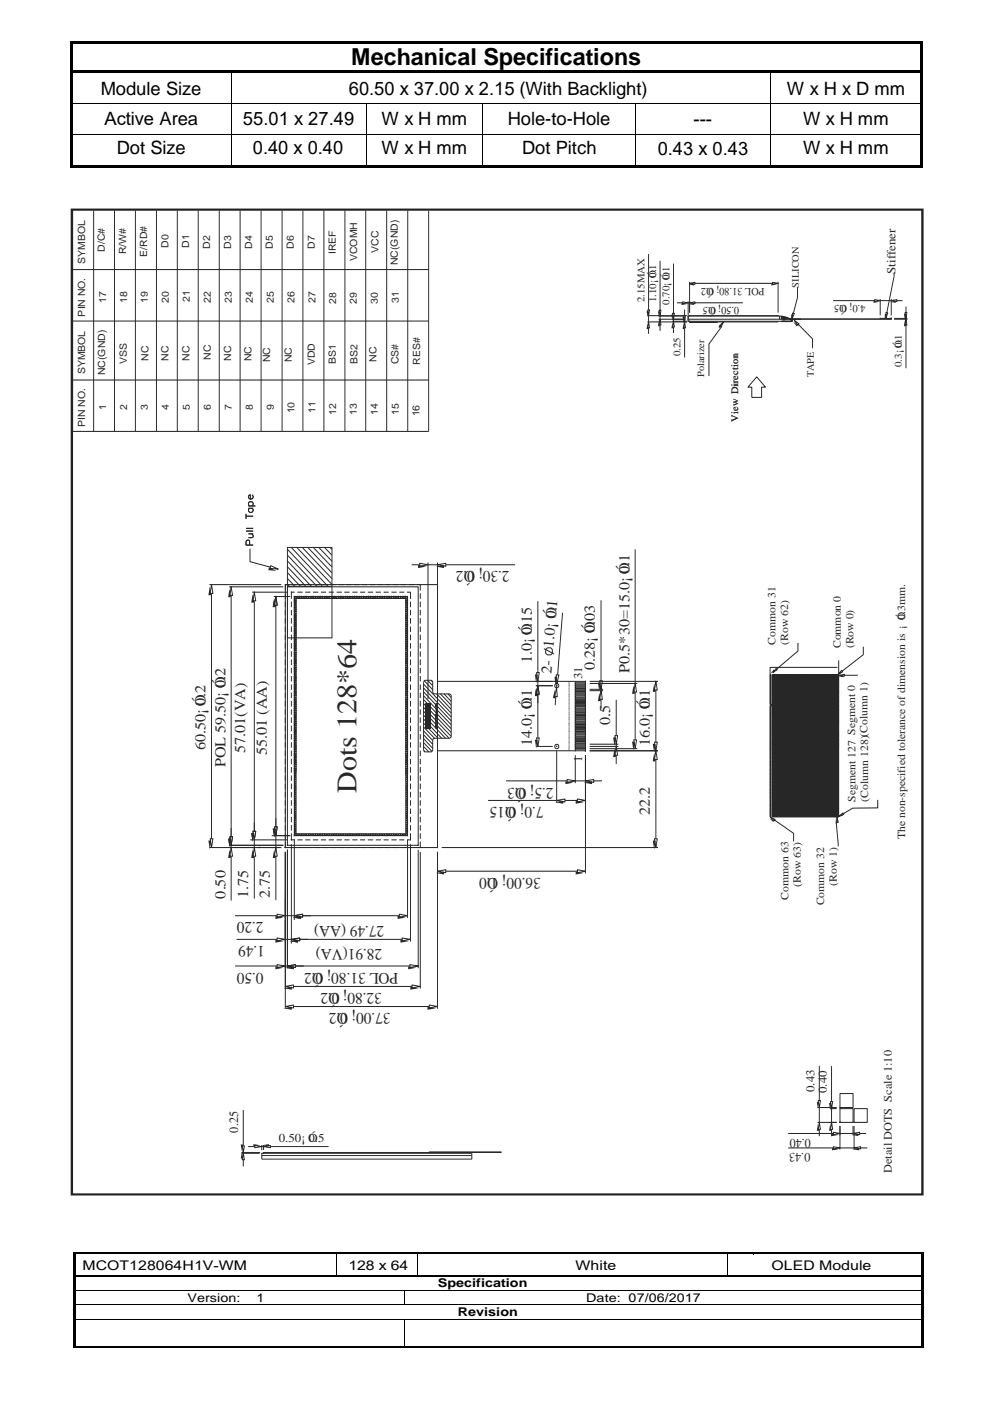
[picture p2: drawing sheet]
<svg xmlns="http://www.w3.org/2000/svg" width="210mm" height="297mm" viewBox="0 0 210 297" stroke-linecap="round" stroke-linejoin="round" font-family="sans-serif">
<defs><g id="words">
<text font-size="6" fill="#212830" x="75.6" y="168.1" transform="rotate(-90 75.6 168.1)">Dots 128*64</text>
<text font-size="5" x="74.5" y="13.9">Mechanical Specifications</text>
<g font-size="3.9">
<text x="21.4" y="20">Module Size</text>
<text x="74" y="20">60.50 x 37.00 x 2.15 (With Backlight)</text>
<text x="166.9" y="20">W x H x D mm</text>
<text x="22.2" y="26.6">Active Area</text>
<text x="51.5" y="26.6">55.01 x 27.49</text>
<text x="80.9" y="26.6">W x H mm</text>
<text x="107.7" y="26.6">Hole-to-Hole</text>
<text x="147.1" y="26.6">---</text>
<text x="170.3" y="26.6">W x H mm</text>
<text x="24.8" y="32.7">Dot Size</text>
<text x="53.6" y="32.7">0.40 x 0.40</text>
<text x="80.9" y="32.7">W x H mm</text>
<text x="110.7" y="32.7">Dot Pitch</text>
<text x="139.5" y="32.9">0.43 x 0.43</text>
<text x="170.3" y="32.7">W x H mm</text>
</g>
<g font-size="3.4" fill="#212830">
<text x="100.7" y="121.1" transform="rotate(-180 100.7 121.1)">0.2</text>
<text x="108.1" y="121.1" transform="rotate(-180 108.1 121.1)">2.30¡ Ó</text>
<text x="111.6" y="167" transform="rotate(-180 111.6 167)">0.3</text>
<text x="117.4" y="167" transform="rotate(-180 117.4 167)">2.5¡ Ó</text>
<text x="109.5" y="171.1" transform="rotate(-180 109.5 171.1)">0.15</text>
<text x="115.3" y="171.1" transform="rotate(-180 115.3 171.1)">7.0¡ Ó</text>
<text x="105.7" y="186.1" transform="rotate(-180 105.7 186.1)">1.0</text>
<text x="114.7" y="186.1" transform="rotate(-180 114.7 186.1)">36.00¡ Ó</text>
<text x="55.9" y="195.5" transform="rotate(-180 55.9 195.5)">2.20</text>
<text x="81.5" y="196.2" transform="rotate(-180 81.5 196.2)">27.49 (AA)</text>
<text x="56.2" y="200.5" transform="rotate(-180 56.2 200.5)">1.49</text>
<text x="81" y="201.3" transform="rotate(-180 81 201.3)">28.91(VA)</text>
<text x="55.9" y="206.2" transform="rotate(-180 55.9 206.2)">0.50</text>
<text x="68.5" y="206.2" transform="rotate(-180 68.5 206.2)">0.2</text>
<text x="84.4" y="206.2" transform="rotate(-180 84.4 206.2)">POL 31.80¡ Ó</text>
<text x="72" y="210.5" transform="rotate(-180 72 210.5)">0.2</text>
<text x="73.8" y="214.8" transform="rotate(-180 73.8 214.8)">0.2</text>
<text x="81" y="210.5" transform="rotate(-180 81 210.5)">32.80¡ Ó</text>
<text x="82.8" y="214.8" transform="rotate(-180 82.8 214.8)">37.00¡ Ó</text>
</g>
<g font-size="3.2" fill="#212830">
<text x="133.5" y="121.6" transform="rotate(-90 133.5 121.6)">0.1</text>
<text x="117.9" y="131.3" transform="rotate(-85 117.9 131.3)">0.1</text>
<text x="112.8" y="134.6" transform="rotate(-90 112.8 134.6)">0.15</text>
<text x="117.4" y="137.4" transform="rotate(-85 117.4 137.4)">1.0¡ Ó</text>
<text x="126.2" y="134.3" transform="rotate(-90 126.2 134.3)">0.03</text>
<text x="112.8" y="140.7" transform="rotate(-90 112.8 140.7)">1.0¡ Ó</text>
<text x="116.9" y="142.9" transform="rotate(-85 116.9 142.9)">2-</text>
<text x="126.2" y="142.1" transform="rotate(-90 126.2 142.1)">0.28¡ Ó</text>
<text x="133.5" y="142.6" transform="rotate(-90 133.5 142.6)">P0.5*30=15.0¡ Ó</text>
<text x="43.6" y="149.6" transform="rotate(-90 43.6 149.6)">0.2</text>
<text x="47.8" y="145.9" transform="rotate(-90 47.8 145.9)">0.2</text>
<text x="112.8" y="150.4" transform="rotate(-90 112.8 150.4)">0.1</text>
<text x="129.4" y="153.7" transform="rotate(-90 129.4 153.7)">0.5</text>
<text x="137.8" y="150.4" transform="rotate(-90 137.8 150.4)">0.1</text>
<text x="43.6" y="159.1" transform="rotate(-90 43.6 159.1)">60.50¡ Ó</text>
<text x="52" y="159.6" transform="rotate(-90 52 159.6)">57.01(VA)</text>
<text x="56.6" y="160.1" transform="rotate(-90 56.6 160.1)">55.01 (AA)</text>
<text x="112.8" y="158.2" transform="rotate(-90 112.8 158.2)">14.0¡ Ó</text>
<text x="137.8" y="158.2" transform="rotate(-90 137.8 158.2)">16.0¡ Ó</text>
<text x="47.8" y="162.7" transform="rotate(-90 47.8 162.7)">POL 59.50¡ Ó</text>
<text x="137.8" y="172.8" transform="rotate(-90 137.8 172.8)">22.2</text>
<text x="47.8" y="190.5" transform="rotate(-90 47.8 190.5)">0.50</text>
<text x="52.7" y="190.4" transform="rotate(-90 52.7 190.4)">1.75</text>
<text x="57.2" y="190.4" transform="rotate(-90 57.2 190.4)">2.75</text>
</g>
<g font-size="2.8">
<text x="17.5" y="269.2">MCOT128064H1V-WM</text>
<text x="73.9" y="269.2">128 x 64</text>
<text x="122.1" y="269.2">White</text>
<text x="163.6" y="269.3">OLED Module</text>
</g>
<g font-size="2.7" fill="#212830">
<text x="50.5" y="240.1" transform="rotate(-90 50.5 240.1)">0.25</text>
<text x="171.9" y="244.5" transform="rotate(-180 171.9 244.5)">0.43</text>
<text x="172" y="241.4" transform="rotate(-180 172 241.4)">0.40</text>
</g>
<g font-size="2.6" fill="#212830">
<text x="189.9" y="58.1" transform="rotate(-90 189.9 58.1)">Stiffener</text>
<text x="123.5" y="144" transform="rotate(-90 123.5 144)">31</text>
<text x="123.5" y="161.5" transform="rotate(-90 123.5 161.5)">1</text>
<text x="172.8" y="231.5" transform="rotate(-90 172.8 231.5)">0.43</text>
<text x="175.4" y="231.8" transform="rotate(-90 175.4 231.8)">0.40</text>
<text x="59.1" y="242.1">0.50¡ Ó</text>
<text x="65.4" y="242.1">0.5</text>
</g>
<g font-size="2.6">
<text x="92.9" y="273">Specification</text>
<text x="39.8" y="276">Version:</text>
<text x="54.4" y="276">1</text>
<text x="97.1" y="279.1">Revision</text>
<text x="124.3" y="276">Date: 07/06/2017</text>
</g>
<text font-size="2.5" fill="#212830" x="189.2" y="248.7" transform="rotate(-90 189.2 248.7)">Detail DOTS Scale 1:10</text>
<g font-size="2.3" fill="#212830">
<text x="151.4" y="61" transform="rotate(-180 151.4 61)">0.2</text>
<text x="151.8" y="65.2" transform="rotate(-180 151.8 65.2)">0.5</text>
<text x="156.8" y="65.2" transform="rotate(-180 156.8 65.2)">0.50¡ Ó</text>
<text x="162.1" y="61" transform="rotate(-180 162.1 61)">POL 31.80¡ Ó</text>
<text x="179.6" y="64.7" transform="rotate(-180 179.6 64.7)">0.5</text>
<text x="183.6" y="64.7" transform="rotate(-180 183.6 64.7)">4.0¡ Ó</text>
<text x="164.5" y="136.7" transform="rotate(-90 164.5 136.7)">Common 31</text>
<text x="167.2" y="136.7" transform="rotate(-90 167.2 136.7)">(Row 62)</text>
<text x="178.4" y="137.5" transform="rotate(-90 178.4 137.5)">Common 0</text>
<text x="181.1" y="137.5" transform="rotate(-90 181.1 137.5)">(Row 0)</text>
<text x="181.4" y="170" transform="rotate(-90 181.4 170)">Segment 127 Segment 0</text>
<text x="184.1" y="169.9" transform="rotate(-90 184.1 169.9)">(Column 128)(Column 1)</text>
<text x="192" y="177.9" transform="rotate(-90 192 177.9)">The non-specified tolerance of dimension is ¡ 0.3mm.</text>
<text x="167.2" y="190.8" transform="rotate(-90 167.2 190.8)">Common 63</text>
<text x="169.9" y="188" transform="rotate(-90 169.9 188)">(Row 63)</text>
<text x="174.8" y="192" transform="rotate(-90 174.8 192)">Common 32</text>
<text x="177.5" y="187.8" transform="rotate(-90 177.5 187.8)">(Row 1)</text>
</g>
<g font-size="2.2" fill="#212830">
<text x="139.2" y="58.9" transform="rotate(-90 139.2 58.9)">0.1</text>
<text x="142" y="59.4" transform="rotate(-90 142 59.4)">0.1</text>
<text x="136.7" y="64.1" transform="rotate(-90 136.7 64.1)">2.15MAX</text>
<text x="139.2" y="64.1" transform="rotate(-90 139.2 64.1)">1.10¡ Ó</text>
<text x="142" y="64.7" transform="rotate(-90 142 64.7)">0.70¡ Ó</text>
<text x="144.4" y="75.5" transform="rotate(-90 144.4 75.5)">0.25</text>
<text x="191.3" y="77.8" transform="rotate(-90 191.3 77.8)">0.3¡ Ó</text>
<text x="191.3" y="73.8" transform="rotate(-90 191.3 73.8)">0.1</text>
</g>
<g font-size="2.1" fill="#212830">
<text x="22.2" y="53.4" transform="rotate(-90 22.2 53.4)">D/C#</text>
<text x="26.8" y="53.9" transform="rotate(-90 26.8 53.9)">R/W#</text>
<text x="35.7" y="52.6" transform="rotate(-90 35.7 52.6)">D0</text>
<text x="40.1" y="52.6" transform="rotate(-90 40.1 52.6)">D1</text>
<text x="44.6" y="52.7" transform="rotate(-90 44.6 52.7)">D2</text>
<text x="49" y="52.7" transform="rotate(-90 49 52.7)">D3</text>
<text x="53.5" y="52.7" transform="rotate(-90 53.5 52.7)">D4</text>
<text x="57.9" y="52.7" transform="rotate(-90 57.9 52.7)">D5</text>
<text x="62.3" y="52.7" transform="rotate(-90 62.3 52.7)">D6</text>
<text x="66.8" y="52.7" transform="rotate(-90 66.8 52.7)">D7</text>
<text x="71.2" y="53.9" transform="rotate(-90 71.2 53.9)">IREF</text>
<text x="80.3" y="53.6" transform="rotate(-90 80.3 53.6)">VCC</text>
<text x="18.1" y="55.9" transform="rotate(-90 18.1 55.9)">SYMBOL</text>
<text x="31.2" y="54.4" transform="rotate(-90 31.2 54.4)">E/RD#</text>
<text x="75.8" y="55.3" transform="rotate(-90 75.8 55.3)">VCOMH</text>
<text x="84.4" y="56.2" transform="rotate(-90 84.4 56.2)">NC(GND)</text>
<text x="22.5" y="64.3" transform="rotate(-90 22.5 64.3)">17</text>
<text x="27" y="64.3" transform="rotate(-90 27 64.3)">18</text>
<text x="31.4" y="64.3" transform="rotate(-90 31.4 64.3)">19</text>
<text x="35.8" y="64.2" transform="rotate(-90 35.8 64.2)">20</text>
<text x="40.3" y="64" transform="rotate(-90 40.3 64)">21</text>
<text x="44.7" y="64.2" transform="rotate(-90 44.7 64.2)">22</text>
<text x="49.1" y="64.2" transform="rotate(-90 49.1 64.2)">23</text>
<text x="53.6" y="64.2" transform="rotate(-90 53.6 64.2)">24</text>
<text x="58.1" y="64.2" transform="rotate(-90 58.1 64.2)">25</text>
<text x="62.5" y="64.2" transform="rotate(-90 62.5 64.2)">26</text>
<text x="66.9" y="64.2" transform="rotate(-90 66.9 64.2)">27</text>
<text x="71.3" y="64.3" transform="rotate(-90 71.3 64.3)">28</text>
<text x="75.7" y="64.3" transform="rotate(-90 75.7 64.3)">29</text>
<text x="80.2" y="64.3" transform="rotate(-90 80.2 64.3)">30</text>
<text x="84.6" y="64.2" transform="rotate(-90 84.6 64.2)">31</text>
<text x="169.4" y="61" transform="rotate(-90 169.4 61)">SILICON</text>
<text x="18.1" y="67.1" transform="rotate(-90 18.1 67.1)">PIN NO.</text>
<text x="26.9" y="77.2" transform="rotate(-90 26.9 77.2)">VSS</text>
<text x="31.5" y="76.5" transform="rotate(-90 31.5 76.5)">NC</text>
<text x="35.8" y="76.5" transform="rotate(-90 35.8 76.5)">NC</text>
<text x="40.2" y="76.4" transform="rotate(-90 40.2 76.4)">NC</text>
<text x="44.7" y="76.3" transform="rotate(-90 44.7 76.3)">NC</text>
<text x="49" y="76.5" transform="rotate(-90 49 76.5)">NC</text>
<text x="53.3" y="76.6" transform="rotate(-90 53.3 76.6)">NC</text>
<text x="57.3" y="76.8" transform="rotate(-90 57.3 76.8)">NC</text>
<text x="61.9" y="76.8" transform="rotate(-90 61.9 76.8)">NC</text>
<text x="66.8" y="77.4" transform="rotate(-90 66.8 77.4)">VDD</text>
<text x="71.2" y="77.2" transform="rotate(-90 71.2 77.2)">BS1</text>
<text x="75.9" y="77.2" transform="rotate(-90 75.9 77.2)">BS2</text>
<text x="79.8" y="76.7" transform="rotate(-90 79.8 76.7)">NC</text>
<text x="84.5" y="77.3" transform="rotate(-90 84.5 77.3)">CS#</text>
<text x="89.1" y="77.3" transform="rotate(-90 89.1 77.3)">RES#</text>
<text x="18.1" y="79.3" transform="rotate(-90 18.1 79.3)">SYMBOL</text>
<text x="22.3" y="79.5" transform="rotate(-90 22.3 79.5)">NC(GND)</text>
<text x="149.4" y="80" transform="rotate(-90 149.4 80)">Polarizer</text>
<text x="172.6" y="80" transform="rotate(-90 172.6 80)">TAPE</text>
<text x="22.5" y="86.9" transform="rotate(-90 22.5 86.9)">1</text>
<text x="27" y="87" transform="rotate(-90 27 87)">2</text>
<text x="31.4" y="87" transform="rotate(-90 31.4 87)">3</text>
<text x="35.8" y="87" transform="rotate(-90 35.8 87)">4</text>
<text x="40.3" y="87" transform="rotate(-90 40.3 87)">5</text>
<text x="44.7" y="87" transform="rotate(-90 44.7 87)">6</text>
<text x="49.2" y="87" transform="rotate(-90 49.2 87)">7</text>
<text x="53.6" y="87" transform="rotate(-90 53.6 87)">8</text>
<text x="58.1" y="87" transform="rotate(-90 58.1 87)">9</text>
<text x="62.5" y="87.7" transform="rotate(-90 62.5 87.7)">10</text>
<text x="66.9" y="87.5" transform="rotate(-90 66.9 87.5)">11</text>
<text x="71.3" y="87.9" transform="rotate(-90 71.3 87.9)">12</text>
<text x="75.7" y="87.9" transform="rotate(-90 75.7 87.9)">13</text>
<text x="80.1" y="87.9" transform="rotate(-90 80.1 87.9)">14</text>
<text x="84.6" y="87.9" transform="rotate(-90 84.6 87.9)">15</text>
<text x="89" y="88.3" transform="rotate(-90 89 88.3)">16</text>
<text x="156.6" y="89.5" transform="rotate(-90 156.6 89.5)">View Direction</text>
<text x="18.1" y="90.5" transform="rotate(-90 18.1 90.5)">PIN NO.</text>
<text x="192" y="131.4" transform="rotate(-90 192 131.4)">Ó</text>
</g>
</g></defs>
<g fill="#000">
<path d="M14.9 8.7h.5v.6h-.5z" fill-rule="evenodd"/>
<path d="M14.9 8.7h.5v.5h-.5z" fill-rule="evenodd"/>
<path d="M14.9 9.3h.5v5.7h-.5z" fill-rule="evenodd"/>
<path d="M14.9 15h.5v.5h-.5z" fill-rule="evenodd"/>
<path d="M15.4 8.7h179.7v.5h-179.7z" fill-rule="evenodd"/>
<path d="M15.4 15h33.5v.5h-33.5z" fill-rule="evenodd"/>
<path d="M48.9 15h.5v.5h-.5z" fill-rule="evenodd"/>
<path d="M49.4 15h114v.5h-114z" fill-rule="evenodd"/>
<path d="M163.4 15h.5v.5h-.5z" fill-rule="evenodd"/>
<path d="M163.9 15h31.2v.5h-31.2z" fill-rule="evenodd"/>
<path d="M195.1 8.7h.5v.6h-.5z" fill-rule="evenodd"/>
<path d="M195.1 8.7h.5v.5h-.5z" fill-rule="evenodd"/>
<path d="M195.1 9.3h.5v5.7h-.5z" fill-rule="evenodd"/>
<path d="M195.1 15h.5v.5h-.5z" fill-rule="evenodd"/>
<path d="M14.9 15.5h.5v6.4h-.5z" fill-rule="evenodd"/>
<path d="M14.9 22h.5v6.4h-.5z" fill-rule="evenodd"/>
<path d="M14.9 28.6h.5v6.3h-.5z" fill-rule="evenodd"/>
<path d="M14.9 31.2h.5v4.1h-.5z" fill-rule="evenodd"/>
<path d="M14.9 35h.5v.5h-.5z" fill-rule="evenodd"/>
<path d="M14.9 35h.5v.5h-.5z" fill-rule="evenodd"/>
<path d="M15.4 35h33.5v.5h-33.5z" fill-rule="evenodd"/>
<path d="M48.9 35h.5v.5h-.5z" fill-rule="evenodd"/>
<path d="M49.4 35h28.1v.5h-28.1z" fill-rule="evenodd"/>
<path d="M77.5 35h.6v.5h-.6z" fill-rule="evenodd"/>
<path d="M78.1 35h24.3v.5h-24.3z" fill-rule="evenodd"/>
<path d="M102.4 35h.5v.5h-.5z" fill-rule="evenodd"/>
<path d="M102.9 35h31.8v.5h-31.8z" fill-rule="evenodd"/>
<path d="M134.7 35h.5v.5h-.5z" fill-rule="evenodd"/>
<path d="M135.2 35h28.2v.5h-28.2z" fill-rule="evenodd"/>
<path d="M163.4 35h.5v.5h-.5z" fill-rule="evenodd"/>
<path d="M163.9 35h31.2v.5h-31.2z" fill-rule="evenodd"/>
<path d="M195.1 15.5h.5v6.4h-.5z" fill-rule="evenodd"/>
<path d="M195.1 22h.5v6.4h-.5z" fill-rule="evenodd"/>
<path d="M195.1 28.6h.5v6.3h-.5z" fill-rule="evenodd"/>
<path d="M195.1 31.2h.5v4.3h-.5z" fill-rule="evenodd"/>
<path d="M195.1 35h.5v.5h-.5z" fill-rule="evenodd"/>
<path d="M195.1 35h.5v.5h-.5z" fill-rule="evenodd"/>
<path d="M15.5 265.6h.5v.3h-.5z" fill-rule="evenodd"/>
<path d="M15.5 265.6h.5v.3h-.5z" fill-rule="evenodd"/>
<path d="M15.5 265.9h.5v4.4h-.5z" fill-rule="evenodd"/>
<path d="M15.5 270.3h.5v.3h-.5z" fill-rule="evenodd"/>
<path d="M15.5 270.6h.5v2.9h-.5z" fill-rule="evenodd"/>
<path d="M15.5 273.7h.5v2.9h-.5z" fill-rule="evenodd"/>
<path d="M15.5 276.7h.5v2.9h-.5z" fill-rule="evenodd"/>
<path d="M71.4 265.6h.5v.3h-.5z" fill-rule="evenodd"/>
<path d="M71.4 270.3h.5v.3h-.5z" fill-rule="evenodd"/>
<path d="M88.4 265.6h.5v.3h-.5z" fill-rule="evenodd"/>
<path d="M88.4 270.3h.5v.3h-.5z" fill-rule="evenodd"/>
<path d="M159.7 265.6h.5v.3h-.5z" fill-rule="evenodd"/>
<path d="M159.7 270.3h.5v.3h-.5z" fill-rule="evenodd"/>
<path d="M195.4 265.6h.5v.3h-.5z" fill-rule="evenodd"/>
<path d="M195.4 265.6h.5v.3h-.5z" fill-rule="evenodd"/>
<path d="M195.4 265.9h.5v4.4h-.5z" fill-rule="evenodd"/>
<path d="M195.4 270.3h.5v.3h-.5z" fill-rule="evenodd"/>
<path d="M195.4 270.6h.5v2.9h-.5z" fill-rule="evenodd"/>
<path d="M195.4 273.7h.5v2.9h-.5z" fill-rule="evenodd"/>
<path d="M195.4 276.7h.5v2.9h-.5z" fill-rule="evenodd"/>
<path d="M15.5 279.8h.5v5.7h-.5z" fill-rule="evenodd"/>
<path d="M15.5 285.5h.5v.3h-.5z" fill-rule="evenodd"/>
<path d="M15.5 285.5h.5v.3h-.5z" fill-rule="evenodd"/>
<path d="M85.8 285.5h.5v.3h-.5z" fill-rule="evenodd"/>
<path d="M195.4 279.8h.5v5.7h-.5z" fill-rule="evenodd"/>
<path d="M195.4 285.5h.5v.3h-.5z" fill-rule="evenodd"/>
<path d="M195.4 285.5h.5v.3h-.5z" fill-rule="evenodd"/>
</g>
<g fill="#000">
<path d="M48.9 15.5h.2zM163.4 15.5h.2zM14.9 21.9h.5v.1h-.5zM14.9 28.4h.5v.2h-.5zM14.9 34.9h.5v.2h-.5zM48.9 21.9h.2v.1h-.2zM48.9 28.4h.2v.2h-.2zM48.9 34.9h.2v.2h-.2zM77.5 21.9h.2v.1h-.2zM77.5 28.4h.2v.2h-.2zM77.5 34.9h.2v.2h-.2zM102.4 21.9h.1v.1h-.1z"/>
<path d="M102.4 28.4h.1v.2h-.1zM102.4 34.9h.1v.2h-.1zM134.7 21.9h.2v.1h-.2zM134.7 28.4h.2v.2h-.2zM134.7 34.9h.2v.2h-.2zM163.4 21.9h.2v.1h-.2zM163.4 28.4h.2v.2h-.2zM163.4 34.9h.2v.2h-.2zM195.1 21.9h.5v.1h-.5zM195.1 28.4h.5v.2h-.5zM195.1 34.9h.5v.2h-.5zM15.5 273.5l.5 .2z"/>
<path d="M15.5 276.6l.5 .1zM15.5 279.6l.5 .2zM71.4 265.9h.2zM85.8 273.5l.1 .2zM85.8 276.6l.1 .1zM85.8 279.6l.1 .2zM88.4 265.9h.2zM159.7 265.9h.1zM195.4 273.5l.5 .2zM195.4 276.6l.5 .1zM195.4 279.6l.5 .2z"/>
</g>
<g fill="none" stroke="#000" stroke-width=".21">
<path d="M49 15.5v6.4M163.5 15.5v6.4M15.4 21.9h33.5M15.4 28.5h33.5M15.4 35h33.5M49 22v6.4M49 28.6v6.3M49.1 21.9h28.4M49.1 28.5h28.4M49.1 35h28.4M77.6 22v6.4M77.6 28.6v6.3"/>
<path d="M77.7 21.9h24.7M77.7 28.5h24.7M77.7 35h24.7M102.4 22v6.4M102.4 28.6v6.3M102.5 21.9h32.2M102.5 28.5h32.2M102.5 35h32.2M134.8 22v6.4M134.8 28.6v6.3M134.9 21.9h28.5M134.9 28.5h28.5"/>
<path d="M134.9 35h28.5M163.5 22v6.4M163.5 28.6v6.3M163.6 21.9h31.5M163.6 28.5h31.5M163.6 35h31.5M16 273.6h69.8M16 276.7h69.8M16 279.7h69.8M71.5 265.9v4.4M85.8 273.7v2.9M85.8 279.8v5.7"/>
<path d="M85.9 273.6h109.5M85.9 276.7h109.5M85.9 279.7h109.5M88.5 265.9v4.4M154.3 265.8v4.8"/>
</g>
<path d="M15.2 44.4h180.4v208.8h-180.4z" fill="none" stroke="#231f20" stroke-width=".48"/>
<path d="M16 265.8h55.4M16 270.5h55.4M71.9 265.8h16.5M71.9 270.5h16.5M88.9 265.8h70.8M88.9 270.5h70.8M160.2 265.8h35.2M160.2 270.5h35.2M16 285.7h69.8M86.3 285.7h109.1" fill="none" stroke="#000" stroke-width=".31"/>
<path d="M160.5 79.9l1.9 2.2h-.9v2.2h-2v-2.2h-.9zM52.6 243.1h1.5M55.5 242.8v1M55.5 243.1h.4M55.5 244.5h44.6v1.3h-44.6zM55.5 245h44.6M55.9 242.8v1M57.4 243.1h12.3M91 244.3v-.1h15.3v.1h-50.4v.2M99.7 244.3v.2" fill="none" stroke="#212830" stroke-width=".21"/>
<path d="M53.8 242.6l1.4 .2-1.4 .2z" fill="#212830"/>
<path d="M54.1 242.9l1.4 .2-1.4 .2z" fill="none" stroke="#212830" stroke-width=".21"/>
<path d="M55.6 242.8l1.4-.2v.4z" fill="#212830"/>
<path d="M51.6 235.4v7.5M51.2 244.3h4M51.2 244.5h3.9M51.6 244.3v.2M51.6 245.9v1.4M55.5 244.5h.1M55.9 243.1l1.5-.2v.4zM55.9 244.5h.1M55.9 243.1h.1" fill="none" stroke="#212830" stroke-width=".21"/>
<path d="M51.3 244.2l.2 1.4h-.4z" fill="#212830"/>
<path d="M51.6 244.5l.2 1.4h-.4z" fill="none" stroke="#212830" stroke-width=".21"/>
<path d="M51.1 242.7h.4l-.2 1.4z" fill="#212830"/>
<path d="M51.4 242.9h.4l-.2 1.4zM51.6 244.5h.1M55.8 244.5h.1M55.9 244.3h.1" fill="none" stroke="#212830" stroke-width=".21"/>
<path d="M177.7 173.3l.9-.7 .2 .3z" fill="#212830"/>
<path d="M177.9 173.1l.9-.7 .2 .3zM186.2 169.6v1.7h-5.3l-2 1.2" fill="none" stroke="#212830" stroke-width=".21"/>
<path d="M163.2 173.5l1 .5-.2 .3z" fill="#212830"/>
<path d="M163.4 173.3l1 .4-.2 .3zM164.3 173.9l4 2.8v1.7" fill="none" stroke="#212830" stroke-width=".21"/>
<path d="M177.3 173.5l.3 1.1h-.4z" fill="#212830"/>
<path d="M177.4 174.4l.4 5M177.5 173.2l.3 1.1-.3 .1z" fill="none" stroke="#212830" stroke-width=".21"/>
<path d="M177.8 143.4l1.1-.2v.4z" fill="#212830"/>
<path d="M178.1 143.2l1-.2v.4zM179.1 143.2h2.8" fill="none" stroke="#212830" stroke-width=".21"/>
<path d="M164.1 142l.3 .2-1 .6z" fill="#212830"/>
<path d="M169.2 136.3v1.7l-4.5 3.9M164.6 141.7l.2 .3-.9 .6z" fill="none" stroke="#212830" stroke-width=".21"/>
<path d="M178.3 142.4l.2 .3-1 .5z" fill="#212830"/>
<g fill="none" stroke="#212830" stroke-width=".21">
<path d="M146 68.1h21.8M146 67.7h21.8M146 67h19.3v.7M52.2 109.4h1.5M52.2 108.9v1.1M52.2 112.6h1.5M52.2 112h1.5M52.7 113.2h1M52.7 107.8h1M52.7 107.3h1.5M52.9 107.8a.49 .49 0 0 0-.1 .7 .49 .49 0 0 0 .8 0 .49 .49 0 0 0-.1-.7M52.9 107.3a.49 .49 0 0 1-.1-.8 .49 .49 0 0 1 .8 0 .49 .49 0 0 1-.1 .8"/>
<path d="M52.9 115.6v-.9l-.2-.2a.42 .42 0 0 0-.5 .4v.7h1.5M53.4 113.2l.3 .4-.1 .3-.9 .1M53.5 104.9a.49 .49 0 0 1 .1 .8 .49 .49 0 0 1-.8 0 .49 .49 0 0 1 .1-.8h.2v.9M183.1 137.1v1.7l-4.5 3.5M120.7 144.5v.3M120.7 144.8v.3M120.7 145.2v.3M120.7 145.5v.3M120.7 145.9v.2M120.7 146.2v.2M120.7 146.4v.3M120.7 146.8v.2"/>
<path d="M120.7 147.1v.3M120.7 147.5v.3M120.7 147.8v.3M120.7 148.2v.2M120.7 148.5v.1M120.7 148.7v.3M120.7 149.1v.2M120.7 149.4v.3M120.7 149.7v.3M120.7 150.1v.3M120.7 150.5v.2M120.7 150.8v.1"/>
<path d="M120.7 151v.3M120.7 151.3v.3M120.7 151.7v.3M120.7 152v.3M120.7 152.4v.3M120.7 152.7v.3M120.7 153.1v.1M120.7 153.3v.6M120.7 154v.2M120.7 154.3v.3M120.7 154.7v.6M120.7 155.4v.1"/>
<path d="M120.7 155.6v.2M120.7 155.9v.3M120.7 156.3v.2M120.7 156.6v.3M120.7 156.9v.3M120.7 157.3v.3M120.7 157.7v.1M120.7 157.8v.3M120.7 158.2v.2M120.7 158.5v.3M120.7 158.9v.3M122 144.5v14.7"/>
<path d="M124.2 144.5v14.7M163.3 159.8h.2v.2h-.2zM163.3 159.5h.2v.3h-.2zM163.3 159.3h.2v.2h-.2zM163.3 159.1h.2v.2h-.2zM163.3 158.8h.2v.2h-.2zM163.3 158.6h.2v.2h-.2zM163.3 158.4h.2v.2h-.2zM163.3 158.1h.2v.3h-.2zM163.3 157.9h.2v.2h-.2zM163.3 157.7h.2v.2h-.2zM163.3 157.4h.2v.3h-.2z"/>
<path d="M163.3 157.2h.2v.2h-.2zM163.3 156.9h.2v.3h-.2zM163.3 156.7h.2v.2h-.2zM163.3 156.5h.2v.2h-.2zM163.3 156.2h.2v.3h-.2zM163.3 156h.2v.2h-.2zM163.3 155.8h.2v.2h-.2zM163.3 155.5h.2v.3h-.2zM163.3 155.3h.2v.2h-.2zM163.3 155.1h.2v.2h-.2zM163.3 154.8h.2v.3h-.2zM163.3 154.6h.2v.2h-.2z"/>
<path d="M163.3 154.4h.2v.2h-.2zM163.3 154.1h.2v.3h-.2zM163.3 153.9h.2v.2h-.2zM163.3 153.6h.2v.3h-.2zM163.3 153.4h.2v.2h-.2zM163.3 153.2h.2v.2h-.2zM163.3 152.9h.2v.3h-.2zM163.3 152.7h.2v.2h-.2zM163.3 152.5h.2v.2h-.2zM163.3 152.2h.2v.3h-.2zM163.3 152h.2v.2h-.2zM163.3 151.8h.2v.2h-.2z"/>
<path d="M163.3 151.5h.2v.3h-.2zM163.3 151.3h.2v.2h-.2zM163.3 151h.2v.3h-.2zM163.3 150.8h.2v.2h-.2zM163.3 150.6h.2v.2h-.2zM163.3 150.3h.2v.3h-.2zM163.3 150.1h.2v.2h-.2zM163.3 149.9h.2v.2h-.2zM163.3 149.6h.2v.3h-.2zM163.3 149.2h.2v.2h-.2zM163.3 148.9h.2v.3h-.2zM163.3 148.7h.2v.2h-.2z"/>
<path d="M163.3 148.5h.2v.2h-.2zM163.3 148.2h.2v.3h-.2zM163.3 148h.2v.2h-.2zM163.3 147.7h.2v.3h-.2zM163.3 147.5h.2v.2h-.2zM163.3 147.3h.2v.2h-.2zM163.3 147h.2v.3h-.2zM163.3 146.8h.2v.2h-.2zM163.3 146.6h.2v.2h-.2zM163.3 146.3h.2v.3h-.2zM163.3 146.1h.2v.2h-.2zM163.3 145.9h.2v.2h-.2z"/>
<path d="M163.3 145.6h.2v.3h-.2zM163.3 145.4h.2v.2h-.2zM163.3 145.2h.2v.2h-.2zM163.3 144.9h.2v.3h-.2zM163.3 144.7h.2v.2h-.2zM163.3 144.4h.2v.3h-.2zM163.3 144.2h.2v.2h-.2zM163.3 144h.2v.2h-.2zM163.3 143.7h.2v.3h-.2zM163.3 143.5h.2v.2h-.2zM163.3 143.3h.2v.2h-.2zM163.3 143h.2v.3h-.2z"/>
<path d="M163.6 149.4h.2v.2h-.2zM163.8 159.8h.2v.2h-.2zM163.8 159.5h.2v.3h-.2zM163.8 159.3h.2v.2h-.2zM163.8 159.1h.2v.2h-.2zM163.8 158.8h.2v.2h-.2zM163.8 158.6h.2v.2h-.2zM163.8 158.4h.2v.2h-.2zM163.8 158.1h.2v.3h-.2zM163.8 157.9h.2v.2h-.2zM163.8 157.7h.2v.2h-.2zM163.8 157.4h.2v.3h-.2z"/>
<path d="M163.8 157.2h.2v.2h-.2zM163.8 156.9h.2v.3h-.2zM163.8 156.7h.2v.2h-.2zM163.8 156.5h.2v.2h-.2zM163.8 156.2h.2v.3h-.2zM163.8 156h.2v.2h-.2zM163.8 155.8h.2v.2h-.2zM163.8 155.5h.2v.3h-.2zM163.8 155.3h.2v.2h-.2zM163.8 155.1h.2v.2h-.2zM163.8 154.8h.2v.3h-.2zM163.8 154.6h.2v.2h-.2z"/>
<path d="M163.8 154.4h.2v.2h-.2zM163.8 154.1h.2v.3h-.2zM163.8 153.9h.2v.2h-.2zM163.8 153.6h.2v.3h-.2zM163.8 153.4h.2v.2h-.2zM163.8 153.2h.2v.2h-.2zM163.8 152.9h.2v.3h-.2zM163.8 152.7h.2v.2h-.2zM163.8 152.5h.2v.2h-.2zM163.8 152.2h.2v.3h-.2zM163.8 152h.2v.2h-.2zM163.8 151.8h.2v.2h-.2z"/>
<path d="M163.8 151.5h.2v.3h-.2zM163.8 151.3h.2v.2h-.2zM163.8 151h.2v.3h-.2zM163.8 150.8h.2v.2h-.2zM163.8 150.6h.2v.2h-.2zM163.8 150.3h.2v.3h-.2zM163.8 150.1h.2v.2h-.2zM163.8 149.9h.2v.2h-.2zM163.8 149.6h.2v.3h-.2zM163.8 149.4h.2v.2h-.2zM163.8 149.2h.2v.2h-.2zM163.8 148.9h.2v.3h-.2z"/>
<path d="M163.8 148.7h.2v.2h-.2zM163.8 148.5h.2v.2h-.2zM163.8 148.2h.2v.3h-.2zM163.8 148h.2v.2h-.2zM163.8 147.7h.2v.3h-.2zM163.8 147.5h.2v.2h-.2zM163.8 147.3h.2v.2h-.2zM163.8 147h.2v.3h-.2zM163.8 146.8h.2v.2h-.2zM163.8 146.6h.2v.2h-.2zM163.8 146.3h.2v.3h-.2zM163.8 146.1h.2v.2h-.2z"/>
<path d="M163.8 145.9h.2v.2h-.2zM163.8 145.6h.2v.3h-.2zM163.8 145.4h.2v.2h-.2zM163.8 145.2h.2v.2h-.2zM163.8 144.9h.2v.3h-.2zM163.8 144.7h.2v.2h-.2zM163.8 144.4h.2v.3h-.2zM163.8 144.2h.2v.2h-.2zM163.8 144h.2v.2h-.2zM163.8 143.7h.2v.3h-.2zM163.8 143.5h.2v.2h-.2zM163.8 143.3h.2v.2h-.2z"/>
<path d="M163.8 143h.2v.3h-.2zM164 159.8h.3v.2h-.3zM164 159.5h.3v.3h-.3zM164 159.3h.3v.2h-.3zM164 159.1h.3v.2h-.3zM164 158.8h.3v.2h-.3zM164 158.6h.3v.2h-.3zM164 158.4h.3v.2h-.3zM164 158.1h.3v.3h-.3zM164 157.9h.3v.2h-.3zM164 157.7h.3v.2h-.3zM164 157.4h.3v.3h-.3z"/>
<path d="M164 157.2h.3v.2h-.3zM164 156.9h.3v.3h-.3zM164 156.7h.3v.2h-.3zM164 156.5h.3v.2h-.3zM164 156.2h.3v.3h-.3zM164 156h.3v.2h-.3zM164 155.8h.3v.2h-.3zM164 155.5h.3v.3h-.3zM164 155.3h.3v.2h-.3zM164 155.1h.3v.2h-.3zM164 154.8h.3v.3h-.3zM164 154.6h.3v.2h-.3z"/>
<path d="M164 154.4h.3v.2h-.3zM164 154.1h.3v.3h-.3zM164 153.9h.3v.2h-.3zM164 153.6h.3v.3h-.3zM164 153.4h.3v.2h-.3zM164 153.2h.3v.2h-.3zM164 152.9h.3v.3h-.3zM164 152.7h.3v.2h-.3zM164 152.5h.3v.2h-.3zM164 152.2h.3v.3h-.3zM164 152h.3v.2h-.3zM164 151.8h.3v.2h-.3z"/>
<path d="M164 151.5h.3v.3h-.3zM164 151.3h.3v.2h-.3zM164 151h.3v.3h-.3zM164 150.8h.3v.2h-.3zM164 150.6h.3v.2h-.3zM164 150.3h.3v.3h-.3zM164 150.1h.3v.2h-.3zM164 149.9h.3v.2h-.3zM164 149.6h.3v.3h-.3zM164 149.4h.3v.2h-.3zM164 149.2h.3v.2h-.3zM164 148.9h.3v.3h-.3z"/>
<path d="M164 148.7h.3v.2h-.3zM164 148.5h.3v.2h-.3zM164 148.2h.3v.3h-.3zM164 148h.3v.2h-.3zM164 147.7h.3v.3h-.3zM164 147.5h.3v.2h-.3zM164 147.3h.3v.2h-.3zM164 147h.3v.3h-.3zM164 146.8h.3v.2h-.3zM164 146.6h.3v.2h-.3zM164 146.3h.3v.3h-.3zM164 146.1h.3v.2h-.3z"/>
<path d="M164 145.9h.3v.2h-.3zM164 145.6h.3v.3h-.3zM164 145.4h.3v.2h-.3zM164 145.2h.3v.2h-.3zM164 144.9h.3v.3h-.3zM164 144.7h.3v.2h-.3zM164 144.4h.3v.3h-.3zM164 144.2h.3v.2h-.3zM164 144h.3v.2h-.3zM164 143.7h.3v.3h-.3zM164 143.5h.3v.2h-.3zM164 143.3h.3v.2h-.3z"/>
<path d="M164 143h.3v.3h-.3zM164.3 159.8h.2v.2h-.2zM164.3 159.5h.2v.3h-.2zM164.3 159.3h.2v.2h-.2zM164.3 159.1h.2v.2h-.2zM164.3 158.8h.2v.2h-.2zM164.3 158.6h.2v.2h-.2zM164.3 158.4h.2v.2h-.2zM164.3 158.1h.2v.3h-.2zM164.3 157.9h.2v.2h-.2zM164.3 157.7h.2v.2h-.2zM164.3 157.4h.2v.3h-.2z"/>
<path d="M164.3 157.2h.2v.2h-.2zM164.3 156.9h.2v.3h-.2zM164.3 156.7h.2v.2h-.2zM164.3 156.5h.2v.2h-.2zM164.3 156.2h.2v.3h-.2zM164.3 156h.2v.2h-.2zM164.3 155.8h.2v.2h-.2zM164.3 155.5h.2v.3h-.2zM164.3 155.3h.2v.2h-.2zM164.3 155.1h.2v.2h-.2zM164.3 154.8h.2v.3h-.2zM164.3 154.6h.2v.2h-.2z"/>
<path d="M164.3 154.4h.2v.2h-.2zM164.3 154.1h.2v.3h-.2zM164.3 153.9h.2v.2h-.2zM164.3 153.6h.2v.3h-.2zM164.3 153.4h.2v.2h-.2zM164.3 153.2h.2v.2h-.2zM164.3 152.9h.2v.3h-.2zM164.3 152.7h.2v.2h-.2zM164.3 152.5h.2v.2h-.2zM164.3 152.2h.2v.3h-.2zM164.3 152h.2v.2h-.2zM164.3 151.8h.2v.2h-.2z"/>
<path d="M164.3 151.5h.2v.3h-.2zM164.3 151.3h.2v.2h-.2zM164.3 151h.2v.3h-.2zM164.3 150.8h.2v.2h-.2zM164.3 150.6h.2v.2h-.2zM164.3 150.3h.2v.3h-.2zM164.3 150.1h.2v.2h-.2zM164.3 149.9h.2v.2h-.2zM164.3 149.6h.2v.3h-.2zM164.3 149.4h.2v.2h-.2zM164.3 149.2h.2v.2h-.2zM164.3 148.9h.2v.3h-.2z"/>
<path d="M164.3 148.7h.2v.2h-.2zM164.3 148.5h.2v.2h-.2zM164.3 148.2h.2v.3h-.2zM164.3 148h.2v.2h-.2zM164.3 147.7h.2v.3h-.2zM164.3 147.5h.2v.2h-.2zM164.3 147.3h.2v.2h-.2zM164.3 147h.2v.3h-.2zM164.3 146.8h.2v.2h-.2zM164.3 146.6h.2v.2h-.2zM164.3 146.3h.2v.3h-.2zM164.3 146.1h.2v.2h-.2z"/>
<path d="M164.3 145.9h.2v.2h-.2zM164.3 145.6h.2v.3h-.2zM164.3 145.4h.2v.2h-.2zM164.3 145.2h.2v.2h-.2zM164.3 144.9h.2v.3h-.2zM164.3 144.7h.2v.2h-.2zM164.3 144.4h.2v.3h-.2zM164.3 144.2h.2v.2h-.2zM164.3 144h.2v.2h-.2zM164.3 143.7h.2v.3h-.2zM164.3 143.5h.2v.2h-.2zM164.3 143.3h.2v.2h-.2z"/>
<path d="M164.3 143h.2v.3h-.2zM164.5 159.8h.2v.2h-.2zM164.5 159.5h.2v.3h-.2zM164.5 159.3h.2v.2h-.2zM164.5 159.1h.2v.2h-.2zM164.5 158.8h.2v.2h-.2zM164.5 158.6h.2v.2h-.2zM164.5 158.4h.2v.2h-.2zM164.5 158.1h.2v.3h-.2zM164.5 157.9h.2v.2h-.2zM164.5 157.7h.2v.2h-.2zM164.5 157.4h.2v.3h-.2z"/>
<path d="M164.5 157.2h.2v.2h-.2zM164.5 156.9h.2v.3h-.2zM164.5 156.7h.2v.2h-.2zM164.5 156.5h.2v.2h-.2zM164.5 156.2h.2v.3h-.2zM164.5 156h.2v.2h-.2zM164.5 155.8h.2v.2h-.2zM164.5 155.5h.2v.3h-.2zM164.5 155.3h.2v.2h-.2zM164.5 155.1h.2v.2h-.2zM164.5 154.8h.2v.3h-.2zM164.5 154.6h.2v.2h-.2z"/>
<path d="M164.5 154.4h.2v.2h-.2zM164.5 154.1h.2v.3h-.2zM164.5 153.9h.2v.2h-.2zM164.5 153.6h.2v.3h-.2zM164.5 153.4h.2v.2h-.2zM164.5 153.2h.2v.2h-.2zM164.5 152.9h.2v.3h-.2zM164.5 152.7h.2v.2h-.2zM164.5 152.5h.2v.2h-.2zM164.5 152.2h.2v.3h-.2zM164.5 152h.2v.2h-.2zM164.5 151.8h.2v.2h-.2z"/>
<path d="M164.5 151.5h.2v.3h-.2zM164.5 151.3h.2v.2h-.2zM164.5 151h.2v.3h-.2zM164.5 150.8h.2v.2h-.2zM164.5 150.6h.2v.2h-.2zM164.5 150.3h.2v.3h-.2zM164.5 150.1h.2v.2h-.2zM164.5 149.9h.2v.2h-.2zM164.5 149.6h.2v.3h-.2zM164.5 149.4h.2v.2h-.2zM164.5 149.2h.2v.2h-.2zM164.5 148.9h.2v.3h-.2z"/>
<path d="M164.5 148.7h.2v.2h-.2zM164.5 148.5h.2v.2h-.2zM164.5 148.2h.2v.3h-.2zM164.5 148h.2v.2h-.2zM164.5 147.7h.2v.3h-.2zM164.5 147.5h.2v.2h-.2zM164.5 147.3h.2v.2h-.2zM164.5 147h.2v.3h-.2zM164.5 146.8h.2v.2h-.2zM164.5 146.6h.2v.2h-.2zM164.5 146.3h.2v.3h-.2zM164.5 146.1h.2v.2h-.2z"/>
<path d="M164.5 145.9h.2v.2h-.2zM164.5 145.6h.2v.3h-.2zM164.5 145.4h.2v.2h-.2zM164.5 145.2h.2v.2h-.2zM164.5 144.9h.2v.3h-.2zM164.5 144.7h.2v.2h-.2zM164.5 144.4h.2v.3h-.2zM164.5 144.2h.2v.2h-.2zM164.5 144h.2v.2h-.2zM164.5 143.7h.2v.3h-.2zM164.5 143.5h.2v.2h-.2zM164.5 143.3h.2v.2h-.2z"/>
<path d="M164.5 143h.2v.3h-.2zM164.7 159.8h.2v.2h-.2zM164.7 159.5h.2v.3h-.2zM164.7 159.3h.2v.2h-.2zM164.7 159.1h.2v.2h-.2zM164.7 158.8h.2v.2h-.2zM164.7 158.6h.2v.2h-.2zM164.7 158.4h.2v.2h-.2zM164.7 158.1h.2v.3h-.2zM164.7 157.9h.2v.2h-.2zM164.7 157.7h.2v.2h-.2zM164.7 157.4h.2v.3h-.2z"/>
<path d="M164.7 157.2h.2v.2h-.2zM164.7 156.9h.2v.3h-.2zM164.7 156.7h.2v.2h-.2zM164.7 156.5h.2v.2h-.2zM164.7 156.2h.2v.3h-.2zM164.7 156h.2v.2h-.2zM164.7 155.8h.2v.2h-.2zM164.7 155.5h.2v.3h-.2zM164.7 155.3h.2v.2h-.2zM164.7 155.1h.2v.2h-.2zM164.7 154.8h.2v.3h-.2zM164.7 154.6h.2v.2h-.2z"/>
<path d="M164.7 154.4h.2v.2h-.2zM164.7 154.1h.2v.3h-.2zM164.7 153.9h.2v.2h-.2zM164.7 153.6h.2v.3h-.2zM164.7 153.4h.2v.2h-.2zM164.7 153.2h.2v.2h-.2zM164.7 152.9h.2v.3h-.2zM164.7 152.7h.2v.2h-.2zM164.7 152.5h.2v.2h-.2zM164.7 152.2h.2v.3h-.2zM164.7 152h.2v.2h-.2zM164.7 151.8h.2v.2h-.2z"/>
<path d="M164.7 151.5h.2v.3h-.2zM164.7 151.3h.2v.2h-.2zM164.7 151h.2v.3h-.2zM164.7 150.8h.2v.2h-.2zM164.7 150.6h.2v.2h-.2zM164.7 150.3h.2v.3h-.2zM164.7 150.1h.2v.2h-.2zM164.7 149.9h.2v.2h-.2zM164.7 149.6h.2v.3h-.2zM164.7 149.4h.2v.2h-.2zM164.7 149.2h.2v.2h-.2zM164.7 148.9h.2v.3h-.2z"/>
<path d="M164.7 148.7h.2v.2h-.2zM164.7 148.5h.2v.2h-.2zM164.7 148.2h.2v.3h-.2zM164.7 148h.2v.2h-.2zM164.7 147.7h.2v.3h-.2zM164.7 147.5h.2v.2h-.2zM164.7 147.3h.2v.2h-.2zM164.7 147h.2v.3h-.2zM164.7 146.8h.2v.2h-.2zM164.7 146.6h.2v.2h-.2zM164.7 146.3h.2v.3h-.2zM164.7 146.1h.2v.2h-.2z"/>
<path d="M164.7 145.9h.2v.2h-.2zM164.7 145.6h.2v.3h-.2zM164.7 145.4h.2v.2h-.2zM164.7 145.2h.2v.2h-.2zM164.7 144.9h.2v.3h-.2zM164.7 144.7h.2v.2h-.2zM164.7 144.4h.2v.3h-.2zM164.7 144.2h.2v.2h-.2zM164.7 144h.2v.2h-.2zM164.7 143.7h.2v.3h-.2zM164.7 143.5h.2v.2h-.2zM164.7 143.3h.2v.2h-.2z"/>
<path d="M164.7 143h.2v.3h-.2zM164.9 159.8h.2v.2h-.2zM164.9 159.5h.2v.3h-.2zM164.9 159.3h.2v.2h-.2zM164.9 159.1h.2v.2h-.2zM164.9 158.8h.2v.2h-.2zM164.9 158.6h.2v.2h-.2zM164.9 158.4h.2v.2h-.2zM164.9 158.1h.2v.3h-.2zM164.9 157.9h.2v.2h-.2zM164.9 157.7h.2v.2h-.2zM164.9 157.4h.2v.3h-.2z"/>
<path d="M164.9 157.2h.2v.2h-.2zM164.9 156.9h.2v.3h-.2zM164.9 156.7h.2v.2h-.2zM164.9 156.5h.2v.2h-.2zM164.9 156.2h.2v.3h-.2zM164.9 156h.2v.2h-.2zM164.9 155.8h.2v.2h-.2zM164.9 155.5h.2v.3h-.2zM164.9 155.3h.2v.2h-.2zM164.9 155.1h.2v.2h-.2zM164.9 154.8h.2v.3h-.2zM164.9 154.6h.2v.2h-.2z"/>
<path d="M164.9 154.4h.2v.2h-.2zM164.9 154.1h.2v.3h-.2zM164.9 153.9h.2v.2h-.2zM164.9 153.6h.2v.3h-.2zM164.9 153.4h.2v.2h-.2zM164.9 153.2h.2v.2h-.2zM164.9 152.9h.2v.3h-.2zM164.9 152.7h.2v.2h-.2zM164.9 152.5h.2v.2h-.2zM164.9 152.2h.2v.3h-.2zM164.9 152h.2v.2h-.2zM164.9 151.8h.2v.2h-.2z"/>
<path d="M164.9 151.5h.2v.3h-.2zM164.9 151.3h.2v.2h-.2zM164.9 151h.2v.3h-.2zM164.9 150.8h.2v.2h-.2zM164.9 150.6h.2v.2h-.2zM164.9 150.3h.2v.3h-.2zM164.9 150.1h.2v.2h-.2zM164.9 149.9h.2v.2h-.2zM164.9 149.6h.2v.3h-.2zM164.9 149.4h.2v.2h-.2zM164.9 149.2h.2v.2h-.2zM164.9 148.9h.2v.3h-.2z"/>
<path d="M164.9 148.7h.2v.2h-.2zM164.9 148.5h.2v.2h-.2zM164.9 148.2h.2v.3h-.2zM164.9 148h.2v.2h-.2zM164.9 147.7h.2v.3h-.2zM164.9 147.5h.2v.2h-.2zM164.9 147.3h.2v.2h-.2zM164.9 147h.2v.3h-.2zM164.9 146.8h.2v.2h-.2zM164.9 146.6h.2v.2h-.2zM164.9 146.3h.2v.3h-.2zM164.9 146.1h.2v.2h-.2z"/>
<path d="M164.9 145.9h.2v.2h-.2zM164.9 145.6h.2v.3h-.2zM164.9 145.4h.2v.2h-.2zM164.9 145.2h.2v.2h-.2zM164.9 144.9h.2v.3h-.2zM164.9 144.7h.2v.2h-.2zM164.9 144.4h.2v.3h-.2zM164.9 144.2h.2v.2h-.2zM164.9 144h.2v.2h-.2zM164.9 143.7h.2v.3h-.2zM164.9 143.5h.2v.2h-.2zM164.9 143.3h.2v.2h-.2z"/>
<path d="M164.9 143h.2v.3h-.2zM165.2 159.8h.2v.2h-.2zM165.2 159.5h.2v.3h-.2zM165.2 159.3h.2v.2h-.2zM165.2 159.1h.2v.2h-.2zM165.2 158.8h.2v.2h-.2zM165.2 158.6h.2v.2h-.2zM165.2 158.4h.2v.2h-.2zM165.2 158.1h.2v.3h-.2zM165.2 157.9h.2v.2h-.2zM165.2 157.7h.2v.2h-.2zM165.2 157.4h.2v.3h-.2z"/>
<path d="M165.2 157.2h.2v.2h-.2zM165.2 156.9h.2v.3h-.2zM165.2 156.7h.2v.2h-.2zM165.2 156.5h.2v.2h-.2zM165.2 156.2h.2v.3h-.2zM165.2 156h.2v.2h-.2zM165.2 155.8h.2v.2h-.2zM165.2 155.5h.2v.3h-.2zM165.2 155.3h.2v.2h-.2zM165.2 155.1h.2v.2h-.2zM165.2 154.8h.2v.3h-.2zM165.2 154.6h.2v.2h-.2z"/>
<path d="M165.2 154.4h.2v.2h-.2zM165.2 154.1h.2v.3h-.2zM165.2 153.9h.2v.2h-.2zM165.2 153.6h.2v.3h-.2zM165.2 153.4h.2v.2h-.2zM165.2 153.2h.2v.2h-.2zM165.2 152.9h.2v.3h-.2zM165.2 152.7h.2v.2h-.2zM165.2 152.5h.2v.2h-.2zM165.2 152.2h.2v.3h-.2zM165.2 152h.2v.2h-.2zM165.2 151.8h.2v.2h-.2z"/>
<path d="M165.2 151.5h.2v.3h-.2zM165.2 151.3h.2v.2h-.2zM165.2 151h.2v.3h-.2zM165.2 150.8h.2v.2h-.2zM165.2 150.6h.2v.2h-.2zM165.2 150.3h.2v.3h-.2zM165.2 150.1h.2v.2h-.2zM165.2 149.9h.2v.2h-.2zM165.2 149.6h.2v.3h-.2zM165.2 149.4h.2v.2h-.2zM165.2 149.2h.2v.2h-.2zM165.2 148.9h.2v.3h-.2z"/>
<path d="M165.2 148.7h.2v.2h-.2zM165.2 148.5h.2v.2h-.2zM165.2 148.2h.2v.3h-.2zM165.2 148h.2v.2h-.2zM165.2 147.7h.2v.3h-.2zM165.2 147.5h.2v.2h-.2zM165.2 147.3h.2v.2h-.2zM165.2 147h.2v.3h-.2zM165.2 146.8h.2v.2h-.2zM165.2 146.6h.2v.2h-.2zM165.2 146.3h.2v.3h-.2zM165.2 146.1h.2v.2h-.2z"/>
<path d="M165.2 145.9h.2v.2h-.2zM165.2 145.6h.2v.3h-.2zM165.2 145.4h.2v.2h-.2zM165.2 145.2h.2v.2h-.2zM165.2 144.9h.2v.3h-.2zM165.2 144.7h.2v.2h-.2zM165.2 144.4h.2v.3h-.2zM165.2 144.2h.2v.2h-.2zM165.2 144h.2v.2h-.2zM165.2 143.7h.2v.3h-.2zM165.2 143.5h.2v.2h-.2zM165.2 143.3h.2v.2h-.2z"/>
<path d="M165.2 143h.2v.3h-.2zM165.4 159.8h.2v.2h-.2zM165.4 159.5h.2v.3h-.2zM165.4 159.3h.2v.2h-.2zM165.4 159.1h.2v.2h-.2zM165.4 158.8h.2v.2h-.2zM165.4 158.6h.2v.2h-.2zM165.4 158.4h.2v.2h-.2zM165.4 158.1h.2v.3h-.2zM165.4 157.9h.2v.2h-.2zM165.4 157.7h.2v.2h-.2zM165.4 157.4h.2v.3h-.2z"/>
<path d="M165.4 157.2h.2v.2h-.2zM165.4 156.9h.2v.3h-.2zM165.4 156.7h.2v.2h-.2zM165.4 156.5h.2v.2h-.2zM165.4 156.2h.2v.3h-.2zM165.4 156h.2v.2h-.2zM165.4 155.8h.2v.2h-.2zM165.4 155.5h.2v.3h-.2zM165.4 155.3h.2v.2h-.2zM165.4 155.1h.2v.2h-.2zM165.4 154.8h.2v.3h-.2zM165.4 154.6h.2v.2h-.2z"/>
<path d="M165.4 154.4h.2v.2h-.2zM165.4 154.1h.2v.3h-.2zM165.4 153.9h.2v.2h-.2zM165.4 153.6h.2v.3h-.2zM165.4 153.4h.2v.2h-.2zM165.4 153.2h.2v.2h-.2zM165.4 152.9h.2v.3h-.2zM165.4 152.7h.2v.2h-.2zM165.4 152.5h.2v.2h-.2zM165.4 152.2h.2v.3h-.2zM165.4 152h.2v.2h-.2zM165.4 151.8h.2v.2h-.2z"/>
<path d="M165.4 151.5h.2v.3h-.2zM165.4 151.3h.2v.2h-.2zM165.4 151h.2v.3h-.2zM165.4 150.8h.2v.2h-.2zM165.4 150.6h.2v.2h-.2zM165.4 150.3h.2v.3h-.2zM165.4 150.1h.2v.2h-.2zM165.4 149.9h.2v.2h-.2zM165.4 149.6h.2v.3h-.2zM165.4 149.4h.2v.2h-.2zM165.4 149.2h.2v.2h-.2zM165.4 148.9h.2v.3h-.2z"/>
<path d="M165.4 148.7h.2v.2h-.2zM165.4 148.5h.2v.2h-.2zM165.4 148.2h.2v.3h-.2zM165.4 148h.2v.2h-.2zM165.4 147.7h.2v.3h-.2zM165.4 147.5h.2v.2h-.2zM165.4 147.3h.2v.2h-.2zM165.4 147h.2v.3h-.2zM165.4 146.8h.2v.2h-.2zM165.4 146.6h.2v.2h-.2zM165.4 146.3h.2v.3h-.2zM165.4 146.1h.2v.2h-.2z"/>
<path d="M165.4 145.9h.2v.2h-.2zM165.4 145.6h.2v.3h-.2zM165.4 145.4h.2v.2h-.2zM165.4 145.2h.2v.2h-.2zM165.4 144.9h.2v.3h-.2zM165.4 144.7h.2v.2h-.2zM165.4 144.4h.2v.3h-.2zM165.4 144.2h.2v.2h-.2zM165.4 144h.2v.2h-.2zM165.4 143.7h.2v.3h-.2zM165.4 143.5h.2v.2h-.2zM165.4 143.3h.2v.2h-.2z"/>
<path d="M165.4 143h.2v.3h-.2zM165.6 159.8h.2v.2h-.2zM165.6 159.5h.2v.3h-.2zM165.6 159.3h.2v.2h-.2zM165.6 159.1h.2v.2h-.2zM165.6 158.8h.2v.2h-.2zM165.6 158.6h.2v.2h-.2zM165.6 158.4h.2v.2h-.2zM165.6 158.1h.2v.3h-.2zM165.6 157.9h.2v.2h-.2zM165.6 157.7h.2v.2h-.2zM165.6 157.4h.2v.3h-.2z"/>
<path d="M165.6 157.2h.2v.2h-.2zM165.6 156.9h.2v.3h-.2zM165.6 156.7h.2v.2h-.2zM165.6 156.5h.2v.2h-.2zM165.6 156.2h.2v.3h-.2zM165.6 156h.2v.2h-.2zM165.6 155.8h.2v.2h-.2zM165.6 155.5h.2v.3h-.2zM165.6 155.3h.2v.2h-.2zM165.6 155.1h.2v.2h-.2zM165.6 154.8h.2v.3h-.2zM165.6 154.6h.2v.2h-.2z"/>
<path d="M165.6 154.4h.2v.2h-.2zM165.6 154.1h.2v.3h-.2zM165.6 153.9h.2v.2h-.2zM165.6 153.6h.2v.3h-.2zM165.6 153.4h.2v.2h-.2zM165.6 153.2h.2v.2h-.2zM165.6 152.9h.2v.3h-.2zM165.6 152.7h.2v.2h-.2zM165.6 152.5h.2v.2h-.2zM165.6 152.2h.2v.3h-.2zM165.6 152h.2v.2h-.2zM165.6 151.8h.2v.2h-.2z"/>
<path d="M165.6 151.5h.2v.3h-.2zM165.6 151.3h.2v.2h-.2zM165.6 151h.2v.3h-.2zM165.6 150.8h.2v.2h-.2zM165.6 150.6h.2v.2h-.2zM165.6 150.3h.2v.3h-.2zM165.6 150.1h.2v.2h-.2zM165.6 149.9h.2v.2h-.2zM165.6 149.6h.2v.3h-.2zM165.6 149.4h.2v.2h-.2zM165.6 149.2h.2v.2h-.2zM165.6 148.9h.2v.3h-.2z"/>
<path d="M165.6 148.7h.2v.2h-.2zM165.6 148.5h.2v.2h-.2zM165.6 148.2h.2v.3h-.2zM165.6 148h.2v.2h-.2zM165.6 147.7h.2v.3h-.2zM165.6 147.5h.2v.2h-.2zM165.6 147.3h.2v.2h-.2zM165.6 147h.2v.3h-.2zM165.6 146.8h.2v.2h-.2zM165.6 146.6h.2v.2h-.2zM165.6 146.3h.2v.3h-.2zM165.6 146.1h.2v.2h-.2z"/>
<path d="M165.6 145.9h.2v.2h-.2zM165.6 145.6h.2v.3h-.2zM165.6 145.4h.2v.2h-.2zM165.6 145.2h.2v.2h-.2zM165.6 144.9h.2v.3h-.2zM165.6 144.7h.2v.2h-.2zM165.6 144.4h.2v.3h-.2zM165.6 144.2h.2v.2h-.2zM165.6 144h.2v.2h-.2zM165.6 143.7h.2v.3h-.2zM165.6 143.5h.2v.2h-.2zM165.6 143.3h.2v.2h-.2z"/>
<path d="M165.6 143h.2v.3h-.2zM165.8 159.8h.2v.2h-.2zM165.8 159.5h.2v.3h-.2zM165.8 159.3h.2v.2h-.2zM165.8 159.1h.2v.2h-.2zM165.8 158.8h.2v.2h-.2zM165.8 158.6h.2v.2h-.2zM165.8 158.4h.2v.2h-.2zM165.8 158.1h.2v.3h-.2zM165.8 157.9h.2v.2h-.2zM165.8 157.7h.2v.2h-.2zM165.8 157.4h.2v.3h-.2z"/>
<path d="M165.8 157.2h.2v.2h-.2zM165.8 156.9h.2v.3h-.2zM165.8 156.7h.2v.2h-.2zM165.8 156.5h.2v.2h-.2zM165.8 156.2h.2v.3h-.2zM165.8 156h.2v.2h-.2zM165.8 155.8h.2v.2h-.2zM165.8 155.5h.2v.3h-.2zM165.8 155.3h.2v.2h-.2zM165.8 155.1h.2v.2h-.2zM165.8 154.8h.2v.3h-.2zM165.8 154.6h.2v.2h-.2z"/>
<path d="M165.8 154.4h.2v.2h-.2zM165.8 154.1h.2v.3h-.2zM165.8 153.9h.2v.2h-.2zM165.8 153.6h.2v.3h-.2zM165.8 153.4h.2v.2h-.2zM165.8 153.2h.2v.2h-.2zM165.8 152.9h.2v.3h-.2zM165.8 152.7h.2v.2h-.2zM165.8 152.5h.2v.2h-.2zM165.8 152.2h.2v.3h-.2zM165.8 152h.2v.2h-.2zM165.8 151.8h.2v.2h-.2z"/>
<path d="M165.8 151.5h.2v.3h-.2zM165.8 151.3h.2v.2h-.2zM165.8 151h.2v.3h-.2zM165.8 150.8h.2v.2h-.2zM165.8 150.6h.2v.2h-.2zM165.8 150.3h.2v.3h-.2zM165.8 150.1h.2v.2h-.2zM165.8 149.9h.2v.2h-.2zM165.8 149.6h.2v.3h-.2zM165.8 149.4h.2v.2h-.2zM165.8 149.2h.2v.2h-.2zM165.8 148.9h.2v.3h-.2z"/>
<path d="M165.8 148.7h.2v.2h-.2zM165.8 148.5h.2v.2h-.2zM165.8 148.2h.2v.3h-.2zM165.8 148h.2v.2h-.2zM165.8 147.7h.2v.3h-.2zM165.8 147.5h.2v.2h-.2zM165.8 147.3h.2v.2h-.2zM165.8 147h.2v.3h-.2zM165.8 146.8h.2v.2h-.2zM165.8 146.6h.2v.2h-.2zM165.8 146.3h.2v.3h-.2zM165.8 146.1h.2v.2h-.2z"/>
<path d="M165.8 145.9h.2v.2h-.2zM165.8 145.6h.2v.3h-.2zM165.8 145.4h.2v.2h-.2zM165.8 145.2h.2v.2h-.2zM165.8 144.9h.2v.3h-.2zM165.8 144.7h.2v.2h-.2zM165.8 144.4h.2v.3h-.2zM165.8 144.2h.2v.2h-.2zM165.8 144h.2v.2h-.2zM165.8 143.7h.2v.3h-.2zM165.8 143.5h.2v.2h-.2zM165.8 143.3h.2v.2h-.2z"/>
<path d="M165.8 143h.2v.3h-.2zM166.1 159.8h.2v.2h-.2zM166.1 159.5h.2v.3h-.2zM166.1 159.3h.2v.2h-.2zM166.1 159.1h.2v.2h-.2zM166.1 158.8h.2v.2h-.2zM166.1 158.6h.2v.2h-.2zM166.1 158.4h.2v.2h-.2zM166.1 158.1h.2v.3h-.2zM166.1 157.9h.2v.2h-.2zM166.1 157.7h.2v.2h-.2zM166.1 157.4h.2v.3h-.2z"/>
<path d="M166.1 157.2h.2v.2h-.2zM166.1 156.9h.2v.3h-.2zM166.1 156.7h.2v.2h-.2zM166.1 156.5h.2v.2h-.2zM166.1 156.2h.2v.3h-.2zM166.1 156h.2v.2h-.2zM166.1 155.8h.2v.2h-.2zM166.1 155.5h.2v.3h-.2zM166.1 155.3h.2v.2h-.2zM166.1 155.1h.2v.2h-.2zM166.1 154.8h.2v.3h-.2zM166.1 154.6h.2v.2h-.2z"/>
<path d="M166.1 154.4h.2v.2h-.2zM166.1 154.1h.2v.3h-.2zM166.1 153.9h.2v.2h-.2zM166.1 153.6h.2v.3h-.2zM166.1 153.4h.2v.2h-.2zM166.1 153.2h.2v.2h-.2zM166.1 152.9h.2v.3h-.2zM166.1 152.7h.2v.2h-.2zM166.1 152.5h.2v.2h-.2zM166.1 152.2h.2v.3h-.2zM166.1 152h.2v.2h-.2zM166.1 151.8h.2v.2h-.2z"/>
<path d="M166.1 151.5h.2v.3h-.2zM166.1 151.3h.2v.2h-.2zM166.1 151h.2v.3h-.2zM166.1 150.8h.2v.2h-.2zM166.1 150.6h.2v.2h-.2zM166.1 150.3h.2v.3h-.2zM166.1 150.1h.2v.2h-.2zM166.1 149.9h.2v.2h-.2zM166.1 149.6h.2v.3h-.2zM166.1 149.4h.2v.2h-.2zM166.1 149.2h.2v.2h-.2zM166.1 148.9h.2v.3h-.2z"/>
<path d="M166.1 148.7h.2v.2h-.2zM166.1 148.5h.2v.2h-.2zM166.1 148.2h.2v.3h-.2zM166.1 148h.2v.2h-.2zM166.1 147.7h.2v.3h-.2zM166.1 147.5h.2v.2h-.2zM166.1 147.3h.2v.2h-.2zM166.1 147h.2v.3h-.2zM166.1 146.8h.2v.2h-.2zM166.1 146.6h.2v.2h-.2zM166.1 146.3h.2v.3h-.2zM166.1 146.1h.2v.2h-.2z"/>
<path d="M166.1 145.9h.2v.2h-.2zM166.1 145.6h.2v.3h-.2zM166.1 145.4h.2v.2h-.2zM166.1 145.2h.2v.2h-.2zM166.1 144.9h.2v.3h-.2zM166.1 144.7h.2v.2h-.2zM166.1 144.4h.2v.3h-.2zM166.1 144.2h.2v.2h-.2zM166.1 144h.2v.2h-.2zM166.1 143.7h.2v.3h-.2zM166.1 143.5h.2v.2h-.2zM166.1 143.3h.2v.2h-.2z"/>
<path d="M166.1 143h.2v.3h-.2zM166.3 159.8h.2v.2h-.2zM166.3 159.5h.2v.3h-.2zM166.3 159.3h.2v.2h-.2zM166.3 159.1h.2v.2h-.2zM166.3 158.8h.2v.2h-.2zM166.3 158.6h.2v.2h-.2zM166.3 158.4h.2v.2h-.2zM166.3 158.1h.2v.3h-.2zM166.3 157.9h.2v.2h-.2zM166.3 157.7h.2v.2h-.2zM166.3 157.4h.2v.3h-.2z"/>
<path d="M166.3 157.2h.2v.2h-.2zM166.3 156.9h.2v.3h-.2zM166.3 156.7h.2v.2h-.2zM166.3 156.5h.2v.2h-.2zM166.3 156.2h.2v.3h-.2zM166.3 156h.2v.2h-.2zM166.3 155.8h.2v.2h-.2zM166.3 155.5h.2v.3h-.2zM166.3 155.3h.2v.2h-.2zM166.3 155.1h.2v.2h-.2zM166.3 154.8h.2v.3h-.2zM166.3 154.6h.2v.2h-.2z"/>
<path d="M166.3 154.4h.2v.2h-.2zM166.3 154.1h.2v.3h-.2zM166.3 153.9h.2v.2h-.2zM166.3 153.6h.2v.3h-.2zM166.3 153.4h.2v.2h-.2zM166.3 153.2h.2v.2h-.2zM166.3 152.9h.2v.3h-.2zM166.3 152.7h.2v.2h-.2zM166.3 152.5h.2v.2h-.2zM166.3 152.2h.2v.3h-.2zM166.3 152h.2v.2h-.2zM166.3 151.8h.2v.2h-.2z"/>
<path d="M166.3 151.5h.2v.3h-.2zM166.3 151.3h.2v.2h-.2zM166.3 151h.2v.3h-.2zM166.3 150.8h.2v.2h-.2zM166.3 150.6h.2v.2h-.2zM166.3 150.3h.2v.3h-.2zM166.3 150.1h.2v.2h-.2zM166.3 149.9h.2v.2h-.2zM166.3 149.6h.2v.3h-.2zM166.3 149.4h.2v.2h-.2zM166.3 149.2h.2v.2h-.2zM166.3 148.9h.2v.3h-.2z"/>
<path d="M166.3 148.7h.2v.2h-.2zM166.3 148.5h.2v.2h-.2zM166.3 148.2h.2v.3h-.2zM166.3 148h.2v.2h-.2zM166.3 147.7h.2v.3h-.2zM166.3 147.5h.2v.2h-.2zM166.3 147.3h.2v.2h-.2zM166.3 147h.2v.3h-.2zM166.3 146.8h.2v.2h-.2zM166.3 146.6h.2v.2h-.2zM166.3 146.3h.2v.3h-.2zM166.3 146.1h.2v.2h-.2z"/>
<path d="M166.3 145.9h.2v.2h-.2zM166.3 145.6h.2v.3h-.2zM166.3 145.4h.2v.2h-.2zM166.3 145.2h.2v.2h-.2zM166.3 144.9h.2v.3h-.2zM166.3 144.7h.2v.2h-.2zM166.3 144.4h.2v.3h-.2zM166.3 144.2h.2v.2h-.2zM166.3 144h.2v.2h-.2zM166.3 143.7h.2v.3h-.2zM166.3 143.5h.2v.2h-.2zM166.3 143.3h.2v.2h-.2z"/>
<path d="M166.3 143h.2v.3h-.2zM166.5 159.8h.2v.2h-.2zM166.5 159.5h.2v.3h-.2zM166.5 159.3h.2v.2h-.2zM166.5 159.1h.2v.2h-.2zM166.5 158.8h.2v.2h-.2zM166.5 158.6h.2v.2h-.2zM166.5 158.4h.2v.2h-.2zM166.5 158.1h.2v.3h-.2zM166.5 157.9h.2v.2h-.2zM166.5 157.7h.2v.2h-.2zM166.5 157.4h.2v.3h-.2z"/>
<path d="M166.5 157.2h.2v.2h-.2zM166.5 156.9h.2v.3h-.2zM166.5 156.7h.2v.2h-.2zM166.5 156.5h.2v.2h-.2zM166.5 156.2h.2v.3h-.2zM166.5 156h.2v.2h-.2zM166.5 155.8h.2v.2h-.2zM166.5 155.5h.2v.3h-.2zM166.5 155.3h.2v.2h-.2zM166.5 155.1h.2v.2h-.2zM166.5 154.8h.2v.3h-.2zM166.5 154.6h.2v.2h-.2z"/>
<path d="M166.5 154.4h.2v.2h-.2zM166.5 154.1h.2v.3h-.2zM166.5 153.9h.2v.2h-.2zM166.5 153.6h.2v.3h-.2zM166.5 153.4h.2v.2h-.2zM166.5 153.2h.2v.2h-.2zM166.5 152.9h.2v.3h-.2zM166.5 152.7h.2v.2h-.2zM166.5 152.5h.2v.2h-.2zM166.5 152.2h.2v.3h-.2zM166.5 152h.2v.2h-.2zM166.5 151.8h.2v.2h-.2z"/>
<path d="M166.5 151.5h.2v.3h-.2zM166.5 151.3h.2v.2h-.2zM166.5 151h.2v.3h-.2zM166.5 150.8h.2v.2h-.2zM166.5 150.6h.2v.2h-.2zM166.5 150.3h.2v.3h-.2zM166.5 150.1h.2v.2h-.2zM166.5 149.9h.2v.2h-.2zM166.5 149.6h.2v.3h-.2zM166.5 149.4h.2v.2h-.2zM166.5 149.2h.2v.2h-.2zM166.5 148.9h.2v.3h-.2z"/>
<path d="M166.5 148.7h.2v.2h-.2zM166.5 148.5h.2v.2h-.2zM166.5 148.2h.2v.3h-.2zM166.5 148h.2v.2h-.2zM166.5 147.7h.2v.3h-.2zM166.5 147.5h.2v.2h-.2zM166.5 147.3h.2v.2h-.2zM166.5 147h.2v.3h-.2zM166.5 146.8h.2v.2h-.2zM166.5 146.6h.2v.2h-.2zM166.5 146.3h.2v.3h-.2zM166.5 146.1h.2v.2h-.2z"/>
<path d="M166.5 145.9h.2v.2h-.2zM166.5 145.6h.2v.3h-.2zM166.5 145.4h.2v.2h-.2zM166.5 145.2h.2v.2h-.2zM166.5 144.9h.2v.3h-.2zM166.5 144.7h.2v.2h-.2zM166.5 144.4h.2v.3h-.2zM166.5 144.2h.2v.2h-.2zM166.5 144h.2v.2h-.2zM166.5 143.7h.2v.3h-.2zM166.5 143.5h.2v.2h-.2zM166.5 143.3h.2v.2h-.2z"/>
<path d="M166.5 143h.2v.3h-.2zM166.7 159.8h.2v.2h-.2zM166.7 159.5h.2v.3h-.2zM166.7 159.3h.2v.2h-.2zM166.7 159.1h.2v.2h-.2zM166.7 158.8h.2v.2h-.2zM166.7 158.6h.2v.2h-.2zM166.7 158.4h.2v.2h-.2zM166.7 158.1h.2v.3h-.2zM166.7 157.9h.2v.2h-.2zM166.7 157.7h.2v.2h-.2zM166.7 157.4h.2v.3h-.2z"/>
<path d="M166.7 157.2h.2v.2h-.2zM166.7 156.9h.2v.3h-.2zM166.7 156.7h.2v.2h-.2zM166.7 156.5h.2v.2h-.2zM166.7 156.2h.2v.3h-.2zM166.7 156h.2v.2h-.2zM166.7 155.8h.2v.2h-.2zM166.7 155.5h.2v.3h-.2zM166.7 155.3h.2v.2h-.2zM166.7 155.1h.2v.2h-.2zM166.7 154.8h.2v.3h-.2zM166.7 154.6h.2v.2h-.2z"/>
<path d="M166.7 154.4h.2v.2h-.2zM166.7 154.1h.2v.3h-.2zM166.7 153.9h.2v.2h-.2zM166.7 153.6h.2v.3h-.2zM166.7 153.4h.2v.2h-.2zM166.7 153.2h.2v.2h-.2zM166.7 152.9h.2v.3h-.2zM166.7 152.7h.2v.2h-.2zM166.7 152.5h.2v.2h-.2zM166.7 152.2h.2v.3h-.2zM166.7 152h.2v.2h-.2zM166.7 151.8h.2v.2h-.2z"/>
<path d="M166.7 151.5h.2v.3h-.2zM166.7 151.3h.2v.2h-.2zM166.7 151h.2v.3h-.2zM166.7 150.8h.2v.2h-.2zM166.7 150.6h.2v.2h-.2zM166.7 150.3h.2v.3h-.2zM166.7 150.1h.2v.2h-.2zM166.7 149.9h.2v.2h-.2zM166.7 149.6h.2v.3h-.2zM166.7 149.4h.2v.2h-.2zM166.7 149.2h.2v.2h-.2zM166.7 148.9h.2v.3h-.2z"/>
<path d="M166.7 148.7h.2v.2h-.2zM166.7 148.5h.2v.2h-.2zM166.7 148.2h.2v.3h-.2zM166.7 148h.2v.2h-.2zM166.7 147.7h.2v.3h-.2zM166.7 147.5h.2v.2h-.2zM166.7 147.3h.2v.2h-.2zM166.7 147h.2v.3h-.2zM166.7 146.8h.2v.2h-.2zM166.7 146.6h.2v.2h-.2zM166.7 146.3h.2v.3h-.2zM166.7 146.1h.2v.2h-.2z"/>
<path d="M166.7 145.9h.2v.2h-.2zM166.7 145.6h.2v.3h-.2zM166.7 145.4h.2v.2h-.2zM166.7 145.2h.2v.2h-.2zM166.7 144.9h.2v.3h-.2zM166.7 144.7h.2v.2h-.2zM166.7 144.4h.2v.3h-.2zM166.7 144.2h.2v.2h-.2zM166.7 144h.2v.2h-.2zM166.7 143.7h.2v.3h-.2zM166.7 143.5h.2v.2h-.2zM166.7 143.3h.2v.2h-.2z"/>
<path d="M166.7 143h.2v.3h-.2zM166.9 159.8h.2v.2h-.2zM166.9 159.5h.2v.3h-.2zM166.9 159.3h.2v.2h-.2zM166.9 159.1h.2v.2h-.2zM166.9 158.8h.2v.2h-.2zM166.9 158.6h.2v.2h-.2zM166.9 158.4h.2v.2h-.2zM166.9 158.1h.2v.3h-.2zM166.9 157.9h.2v.2h-.2zM166.9 157.7h.2v.2h-.2zM166.9 157.4h.2v.3h-.2z"/>
<path d="M166.9 157.2h.2v.2h-.2zM166.9 156.9h.2v.3h-.2zM166.9 156.7h.2v.2h-.2zM166.9 156.5h.2v.2h-.2zM166.9 156.2h.2v.3h-.2zM166.9 156h.2v.2h-.2zM166.9 155.8h.2v.2h-.2zM166.9 155.5h.2v.3h-.2zM166.9 155.3h.2v.2h-.2zM166.9 155.1h.2v.2h-.2zM166.9 154.8h.2v.3h-.2zM166.9 154.6h.2v.2h-.2z"/>
<path d="M166.9 154.4h.2v.2h-.2zM166.9 154.1h.2v.3h-.2zM166.9 153.9h.2v.2h-.2zM166.9 153.6h.2v.3h-.2zM166.9 153.4h.2v.2h-.2zM166.9 153.2h.2v.2h-.2zM166.9 152.9h.2v.3h-.2zM166.9 152.7h.2v.2h-.2zM166.9 152.5h.2v.2h-.2zM166.9 152.2h.2v.3h-.2zM166.9 152h.2v.2h-.2zM166.9 151.8h.2v.2h-.2z"/>
<path d="M166.9 151.5h.2v.3h-.2zM166.9 151.3h.2v.2h-.2zM166.9 151h.2v.3h-.2zM166.9 150.8h.2v.2h-.2zM166.9 150.6h.2v.2h-.2zM166.9 150.3h.2v.3h-.2zM166.9 150.1h.2v.2h-.2zM166.9 149.9h.2v.2h-.2zM166.9 149.6h.2v.3h-.2zM166.9 149.4h.2v.2h-.2zM166.9 149.2h.2v.2h-.2zM166.9 148.9h.2v.3h-.2z"/>
<path d="M166.9 148.7h.2v.2h-.2zM166.9 148.5h.2v.2h-.2zM166.9 148.2h.2v.3h-.2zM166.9 148h.2v.2h-.2zM166.9 147.7h.2v.3h-.2zM166.9 147.5h.2v.2h-.2zM166.9 147.3h.2v.2h-.2zM166.9 147h.2v.3h-.2zM166.9 146.8h.2v.2h-.2zM166.9 146.6h.2v.2h-.2zM166.9 146.3h.2v.3h-.2zM166.9 146.1h.2v.2h-.2z"/>
<path d="M166.9 145.9h.2v.2h-.2zM166.9 145.6h.2v.3h-.2zM166.9 145.4h.2v.2h-.2zM166.9 145.2h.2v.2h-.2zM166.9 144.9h.2v.3h-.2zM166.9 144.7h.2v.2h-.2zM166.9 144.4h.2v.3h-.2zM166.9 144.2h.2v.2h-.2zM166.9 144h.2v.2h-.2zM166.9 143.7h.2v.3h-.2zM166.9 143.5h.2v.2h-.2zM166.9 143.3h.2v.2h-.2z"/>
<path d="M166.9 143h.2v.3h-.2zM167.2 159.8h.2v.2h-.2zM167.2 159.5h.2v.3h-.2zM167.2 159.3h.2v.2h-.2zM167.2 159.1h.2v.2h-.2zM167.2 158.8h.2v.2h-.2zM167.2 158.6h.2v.2h-.2zM167.2 158.4h.2v.2h-.2zM167.2 158.1h.2v.3h-.2zM167.2 157.9h.2v.2h-.2zM167.2 157.7h.2v.2h-.2zM167.2 157.4h.2v.3h-.2z"/>
<path d="M167.2 157.2h.2v.2h-.2zM167.2 156.9h.2v.3h-.2zM167.2 156.7h.2v.2h-.2zM167.2 156.5h.2v.2h-.2zM167.2 156.2h.2v.3h-.2zM167.2 156h.2v.2h-.2zM167.2 155.8h.2v.2h-.2zM167.2 155.5h.2v.3h-.2zM167.2 155.3h.2v.2h-.2zM167.2 155.1h.2v.2h-.2zM167.2 154.8h.2v.3h-.2zM167.2 154.6h.2v.2h-.2z"/>
<path d="M167.2 154.4h.2v.2h-.2zM167.2 154.1h.2v.3h-.2zM167.2 153.9h.2v.2h-.2zM167.2 153.6h.2v.3h-.2zM167.2 153.4h.2v.2h-.2zM167.2 153.2h.2v.2h-.2zM167.2 152.9h.2v.3h-.2zM167.2 152.7h.2v.2h-.2zM167.2 152.5h.2v.2h-.2zM167.2 152.2h.2v.3h-.2zM167.2 152h.2v.2h-.2zM167.2 151.8h.2v.2h-.2z"/>
<path d="M167.2 151.5h.2v.3h-.2zM167.2 151.3h.2v.2h-.2zM167.2 151h.2v.3h-.2zM167.2 150.8h.2v.2h-.2zM167.2 150.6h.2v.2h-.2zM167.2 150.3h.2v.3h-.2zM167.2 150.1h.2v.2h-.2zM167.2 149.9h.2v.2h-.2zM167.2 149.6h.2v.3h-.2zM167.2 149.4h.2v.2h-.2zM167.2 149.2h.2v.2h-.2zM167.2 148.9h.2v.3h-.2z"/>
<path d="M167.2 148.7h.2v.2h-.2zM167.2 148.5h.2v.2h-.2zM167.2 148.2h.2v.3h-.2zM167.2 148h.2v.2h-.2zM167.2 147.7h.2v.3h-.2zM167.2 147.5h.2v.2h-.2zM167.2 147.3h.2v.2h-.2zM167.2 147h.2v.3h-.2zM167.2 146.8h.2v.2h-.2zM167.2 146.6h.2v.2h-.2zM167.2 146.3h.2v.3h-.2zM167.2 146.1h.2v.2h-.2z"/>
<path d="M167.2 145.9h.2v.2h-.2zM167.2 145.6h.2v.3h-.2zM167.2 145.4h.2v.2h-.2zM167.2 145.2h.2v.2h-.2zM167.2 144.9h.2v.3h-.2zM167.2 144.7h.2v.2h-.2zM167.2 144.4h.2v.3h-.2zM167.2 144.2h.2v.2h-.2zM167.2 144h.2v.2h-.2zM167.2 143.7h.2v.3h-.2zM167.2 143.5h.2v.2h-.2zM167.2 143.3h.2v.2h-.2z"/>
<path d="M167.2 143h.2v.3h-.2zM167.4 159.8h.2v.2h-.2zM167.4 159.5h.2v.3h-.2zM167.4 159.3h.2v.2h-.2zM167.4 159.1h.2v.2h-.2zM167.4 158.8h.2v.2h-.2zM167.4 158.6h.2v.2h-.2zM167.4 158.4h.2v.2h-.2zM167.4 158.1h.2v.3h-.2zM167.4 157.9h.2v.2h-.2zM167.4 157.7h.2v.2h-.2zM167.4 157.4h.2v.3h-.2z"/>
<path d="M167.4 157.2h.2v.2h-.2zM167.4 156.9h.2v.3h-.2zM167.4 156.7h.2v.2h-.2zM167.4 156.5h.2v.2h-.2zM167.4 156.2h.2v.3h-.2zM167.4 156h.2v.2h-.2zM167.4 155.8h.2v.2h-.2zM167.4 155.5h.2v.3h-.2zM167.4 155.3h.2v.2h-.2zM167.4 155.1h.2v.2h-.2zM167.4 154.8h.2v.3h-.2zM167.4 154.6h.2v.2h-.2z"/>
<path d="M167.4 154.4h.2v.2h-.2zM167.4 154.1h.2v.3h-.2zM167.4 153.9h.2v.2h-.2zM167.4 153.6h.2v.3h-.2zM167.4 153.4h.2v.2h-.2zM167.4 153.2h.2v.2h-.2zM167.4 152.9h.2v.3h-.2zM167.4 152.7h.2v.2h-.2zM167.4 152.5h.2v.2h-.2zM167.4 152.2h.2v.3h-.2zM167.4 152h.2v.2h-.2zM167.4 151.8h.2v.2h-.2z"/>
<path d="M167.4 151.5h.2v.3h-.2zM167.4 151.3h.2v.2h-.2zM167.4 151h.2v.3h-.2zM167.4 150.8h.2v.2h-.2zM167.4 150.6h.2v.2h-.2zM167.4 150.3h.2v.3h-.2zM167.4 150.1h.2v.2h-.2zM167.4 149.9h.2v.2h-.2zM167.4 149.6h.2v.3h-.2zM167.4 149.4h.2v.2h-.2zM167.4 149.2h.2v.2h-.2zM167.4 148.9h.2v.3h-.2z"/>
<path d="M167.4 148.7h.2v.2h-.2zM167.4 148.5h.2v.2h-.2zM167.4 148.2h.2v.3h-.2zM167.4 148h.2v.2h-.2zM167.4 147.7h.2v.3h-.2zM167.4 147.5h.2v.2h-.2zM167.4 147.3h.2v.2h-.2zM167.4 147h.2v.3h-.2zM167.4 146.8h.2v.2h-.2zM167.4 146.6h.2v.2h-.2zM167.4 146.3h.2v.3h-.2zM167.4 146.1h.2v.2h-.2z"/>
<path d="M167.4 145.9h.2v.2h-.2zM167.4 145.6h.2v.3h-.2zM167.4 145.4h.2v.2h-.2zM167.4 145.2h.2v.2h-.2zM167.4 144.9h.2v.3h-.2zM167.4 144.7h.2v.2h-.2zM167.4 144.4h.2v.3h-.2zM167.4 144.2h.2v.2h-.2zM167.4 144h.2v.2h-.2zM167.4 143.7h.2v.3h-.2zM167.4 143.5h.2v.2h-.2zM167.4 143.3h.2v.2h-.2z"/>
<path d="M167.4 143h.2v.3h-.2zM167.6 159.8h.2v.2h-.2zM167.6 159.5h.2v.3h-.2zM167.6 159.3h.2v.2h-.2zM167.6 159.1h.2v.2h-.2zM167.6 158.8h.2v.2h-.2zM167.6 158.6h.2v.2h-.2zM167.6 158.4h.2v.2h-.2zM167.6 158.1h.2v.3h-.2zM167.6 157.9h.2v.2h-.2zM167.6 157.7h.2v.2h-.2zM167.6 157.4h.2v.3h-.2z"/>
<path d="M167.6 157.2h.2v.2h-.2zM167.6 156.9h.2v.3h-.2zM167.6 156.7h.2v.2h-.2zM167.6 156.5h.2v.2h-.2zM167.6 156.2h.2v.3h-.2zM167.6 156h.2v.2h-.2zM167.6 155.8h.2v.2h-.2zM167.6 155.5h.2v.3h-.2zM167.6 155.3h.2v.2h-.2zM167.6 155.1h.2v.2h-.2zM167.6 154.8h.2v.3h-.2zM167.6 154.6h.2v.2h-.2z"/>
<path d="M167.6 154.4h.2v.2h-.2zM167.6 154.1h.2v.3h-.2zM167.6 153.9h.2v.2h-.2zM167.6 153.6h.2v.3h-.2zM167.6 153.4h.2v.2h-.2zM167.6 153.2h.2v.2h-.2zM167.6 152.9h.2v.3h-.2zM167.6 152.7h.2v.2h-.2zM167.6 152.5h.2v.2h-.2zM167.6 152.2h.2v.3h-.2zM167.6 152h.2v.2h-.2zM167.6 151.8h.2v.2h-.2z"/>
<path d="M167.6 151.5h.2v.3h-.2zM167.6 151.3h.2v.2h-.2zM167.6 151h.2v.3h-.2zM167.6 150.8h.2v.2h-.2zM167.6 150.6h.2v.2h-.2zM167.6 150.3h.2v.3h-.2zM167.6 150.1h.2v.2h-.2zM167.6 149.9h.2v.2h-.2zM167.6 149.6h.2v.3h-.2zM167.6 149.4h.2v.2h-.2zM167.6 149.2h.2v.2h-.2zM167.6 148.9h.2v.3h-.2z"/>
<path d="M167.6 148.7h.2v.2h-.2zM167.6 148.5h.2v.2h-.2zM167.6 148.2h.2v.3h-.2zM167.6 148h.2v.2h-.2zM167.6 147.7h.2v.3h-.2zM167.6 147.5h.2v.2h-.2zM167.6 147.3h.2v.2h-.2zM167.6 147h.2v.3h-.2zM167.6 146.8h.2v.2h-.2zM167.6 146.6h.2v.2h-.2zM167.6 146.3h.2v.3h-.2zM167.6 146.1h.2v.2h-.2z"/>
<path d="M167.6 145.9h.2v.2h-.2zM167.6 145.6h.2v.3h-.2zM167.6 145.4h.2v.2h-.2zM167.6 145.2h.2v.2h-.2zM167.6 144.9h.2v.3h-.2zM167.6 144.7h.2v.2h-.2zM167.6 144.4h.2v.3h-.2zM167.6 144.2h.2v.2h-.2zM167.6 144h.2v.2h-.2zM167.6 143.7h.2v.3h-.2zM167.6 143.5h.2v.2h-.2zM167.6 143.3h.2v.2h-.2z"/>
<path d="M167.6 143h.2v.3h-.2zM167.8 159.8h.2v.2h-.2zM167.8 159.5h.2v.3h-.2zM167.8 159.3h.2v.2h-.2zM167.8 159.1h.2v.2h-.2zM167.8 158.8h.2v.2h-.2zM167.8 158.6h.2v.2h-.2zM167.8 158.4h.2v.2h-.2zM167.8 158.1h.2v.3h-.2zM167.8 157.9h.2v.2h-.2zM167.8 157.7h.2v.2h-.2zM167.8 157.4h.2v.3h-.2z"/>
<path d="M167.8 157.2h.2v.2h-.2zM167.8 156.9h.2v.3h-.2zM167.8 156.7h.2v.2h-.2zM167.8 156.5h.2v.2h-.2zM167.8 156.2h.2v.3h-.2zM167.8 156h.2v.2h-.2zM167.8 155.8h.2v.2h-.2zM167.8 155.5h.2v.3h-.2zM167.8 155.3h.2v.2h-.2zM167.8 155.1h.2v.2h-.2zM167.8 154.8h.2v.3h-.2zM167.8 154.6h.2v.2h-.2z"/>
<path d="M167.8 154.4h.2v.2h-.2zM167.8 154.1h.2v.3h-.2zM167.8 153.9h.2v.2h-.2zM167.8 153.6h.2v.3h-.2zM167.8 153.4h.2v.2h-.2zM167.8 153.2h.2v.2h-.2zM167.8 152.9h.2v.3h-.2zM167.8 152.7h.2v.2h-.2zM167.8 152.5h.2v.2h-.2zM167.8 152.2h.2v.3h-.2zM167.8 152h.2v.2h-.2zM167.8 151.8h.2v.2h-.2z"/>
<path d="M167.8 151.5h.2v.3h-.2zM167.8 151.3h.2v.2h-.2zM167.8 151h.2v.3h-.2zM167.8 150.8h.2v.2h-.2zM167.8 150.6h.2v.2h-.2zM167.8 150.3h.2v.3h-.2zM167.8 150.1h.2v.2h-.2zM167.8 149.9h.2v.2h-.2zM167.8 149.6h.2v.3h-.2zM167.8 149.4h.2v.2h-.2zM167.8 149.2h.2v.2h-.2zM167.8 148.9h.2v.3h-.2z"/>
<path d="M167.8 148.7h.2v.2h-.2zM167.8 148.5h.2v.2h-.2zM167.8 148.2h.2v.3h-.2zM167.8 148h.2v.2h-.2zM167.8 147.7h.2v.3h-.2zM167.8 147.5h.2v.2h-.2zM167.8 147.3h.2v.2h-.2zM167.8 147h.2v.3h-.2zM167.8 146.8h.2v.2h-.2zM167.8 146.6h.2v.2h-.2zM167.8 146.3h.2v.3h-.2zM167.8 146.1h.2v.2h-.2z"/>
<path d="M167.8 145.9h.2v.2h-.2zM167.8 145.6h.2v.3h-.2zM167.8 145.4h.2v.2h-.2zM167.8 145.2h.2v.2h-.2zM167.8 144.9h.2v.3h-.2zM167.8 144.7h.2v.2h-.2zM167.8 144.4h.2v.3h-.2zM167.8 144.2h.2v.2h-.2zM167.8 144h.2v.2h-.2zM167.8 143.7h.2v.3h-.2zM167.8 143.5h.2v.2h-.2zM167.8 143.3h.2v.2h-.2z"/>
<path d="M167.8 143h.2v.3h-.2zM168.1 159.8h.2v.2h-.2zM168.1 159.5h.2v.3h-.2zM168.1 159.3h.2v.2h-.2zM168.1 159.1h.2v.2h-.2zM168.1 158.8h.2v.2h-.2zM168.1 158.6h.2v.2h-.2zM168.1 158.4h.2v.2h-.2zM168.1 158.1h.2v.3h-.2zM168.1 157.9h.2v.2h-.2zM168.1 157.7h.2v.2h-.2zM168.1 157.4h.2v.3h-.2z"/>
<path d="M168.1 157.2h.2v.2h-.2zM168.1 156.9h.2v.3h-.2zM168.1 156.7h.2v.2h-.2zM168.1 156.5h.2v.2h-.2zM168.1 156.2h.2v.3h-.2zM168.1 156h.2v.2h-.2zM168.1 155.8h.2v.2h-.2zM168.1 155.5h.2v.3h-.2zM168.1 155.3h.2v.2h-.2zM168.1 155.1h.2v.2h-.2zM168.1 154.8h.2v.3h-.2zM168.1 154.6h.2v.2h-.2z"/>
<path d="M168.1 154.4h.2v.2h-.2zM168.1 154.1h.2v.3h-.2zM168.1 153.9h.2v.2h-.2zM168.1 153.6h.2v.3h-.2zM168.1 153.4h.2v.2h-.2zM168.1 153.2h.2v.2h-.2zM168.1 152.9h.2v.3h-.2zM168.1 152.7h.2v.2h-.2zM168.1 152.5h.2v.2h-.2zM168.1 152.2h.2v.3h-.2zM168.1 152h.2v.2h-.2zM168.1 151.8h.2v.2h-.2z"/>
<path d="M168.1 151.5h.2v.3h-.2zM168.1 151.3h.2v.2h-.2zM168.1 151h.2v.3h-.2zM168.1 150.8h.2v.2h-.2zM168.1 150.6h.2v.2h-.2zM168.1 150.3h.2v.3h-.2zM168.1 150.1h.2v.2h-.2zM168.1 149.9h.2v.2h-.2zM168.1 149.6h.2v.3h-.2zM168.1 149.4h.2v.2h-.2zM168.1 149.2h.2v.2h-.2zM168.1 148.9h.2v.3h-.2z"/>
<path d="M168.1 148.7h.2v.2h-.2zM168.1 148.5h.2v.2h-.2zM168.1 148.2h.2v.3h-.2zM168.1 148h.2v.2h-.2zM168.1 147.7h.2v.3h-.2zM168.1 147.5h.2v.2h-.2zM168.1 147.3h.2v.2h-.2zM168.1 147h.2v.3h-.2zM168.1 146.8h.2v.2h-.2zM168.1 146.6h.2v.2h-.2zM168.1 146.3h.2v.3h-.2zM168.1 146.1h.2v.2h-.2z"/>
<path d="M168.1 145.9h.2v.2h-.2zM168.1 145.6h.2v.3h-.2zM168.1 145.4h.2v.2h-.2zM168.1 145.2h.2v.2h-.2zM168.1 144.9h.2v.3h-.2zM168.1 144.7h.2v.2h-.2zM168.1 144.4h.2v.3h-.2zM168.1 144.2h.2v.2h-.2zM168.1 144h.2v.2h-.2zM168.1 143.7h.2v.3h-.2zM168.1 143.5h.2v.2h-.2zM168.1 143.3h.2v.2h-.2z"/>
<path d="M168.1 143h.2v.3h-.2zM168.3 159.8h.2v.2h-.2zM168.3 159.5h.2v.3h-.2zM168.3 159.3h.2v.2h-.2zM168.3 159.1h.2v.2h-.2zM168.3 158.8h.2v.2h-.2zM168.3 158.6h.2v.2h-.2zM168.3 158.4h.2v.2h-.2zM168.3 158.1h.2v.3h-.2zM168.3 157.9h.2v.2h-.2zM168.3 157.7h.2v.2h-.2zM168.3 157.4h.2v.3h-.2z"/>
<path d="M168.3 157.2h.2v.2h-.2zM168.3 156.9h.2v.3h-.2zM168.3 156.7h.2v.2h-.2zM168.3 156.5h.2v.2h-.2zM168.3 156.2h.2v.3h-.2zM168.3 156h.2v.2h-.2zM168.3 155.8h.2v.2h-.2zM168.3 155.5h.2v.3h-.2zM168.3 155.3h.2v.2h-.2zM168.3 155.1h.2v.2h-.2zM168.3 154.8h.2v.3h-.2zM168.3 154.6h.2v.2h-.2z"/>
<path d="M168.3 154.4h.2v.2h-.2zM168.3 154.1h.2v.3h-.2zM168.3 153.9h.2v.2h-.2zM168.3 153.6h.2v.3h-.2zM168.3 153.4h.2v.2h-.2zM168.3 153.2h.2v.2h-.2zM168.3 152.9h.2v.3h-.2zM168.3 152.7h.2v.2h-.2zM168.3 152.5h.2v.2h-.2zM168.3 152.2h.2v.3h-.2zM168.3 152h.2v.2h-.2zM168.3 151.8h.2v.2h-.2z"/>
<path d="M168.3 151.5h.2v.3h-.2zM168.3 151.3h.2v.2h-.2zM168.3 151h.2v.3h-.2zM168.3 150.8h.2v.2h-.2zM168.3 150.6h.2v.2h-.2zM168.3 150.3h.2v.3h-.2zM168.3 150.1h.2v.2h-.2zM168.3 149.9h.2v.2h-.2zM168.3 149.6h.2v.3h-.2zM168.3 149.4h.2v.2h-.2zM168.3 149.2h.2v.2h-.2zM168.3 148.9h.2v.3h-.2z"/>
<path d="M168.3 148.7h.2v.2h-.2zM168.3 148.5h.2v.2h-.2zM168.3 148.2h.2v.3h-.2zM168.3 148h.2v.2h-.2zM168.3 147.7h.2v.3h-.2zM168.3 147.5h.2v.2h-.2zM168.3 147.3h.2v.2h-.2zM168.3 147h.2v.3h-.2zM168.3 146.8h.2v.2h-.2zM168.3 146.6h.2v.2h-.2zM168.3 146.3h.2v.3h-.2zM168.3 146.1h.2v.2h-.2z"/>
<path d="M168.3 145.9h.2v.2h-.2zM168.3 145.6h.2v.3h-.2zM168.3 145.4h.2v.2h-.2zM168.3 145.2h.2v.2h-.2zM168.3 144.9h.2v.3h-.2zM168.3 144.7h.2v.2h-.2zM168.3 144.4h.2v.3h-.2zM168.3 144.2h.2v.2h-.2zM168.3 144h.2v.2h-.2zM168.3 143.7h.2v.3h-.2zM168.3 143.5h.2v.2h-.2zM168.3 143.3h.2v.2h-.2z"/>
<path d="M168.3 143h.2v.3h-.2zM168.5 159.8h.2v.2h-.2zM168.5 159.5h.2v.3h-.2zM168.5 159.3h.2v.2h-.2zM168.5 159.1h.2v.2h-.2zM168.5 158.8h.2v.2h-.2zM168.5 158.6h.2v.2h-.2zM168.5 158.4h.2v.2h-.2zM168.5 158.1h.2v.3h-.2zM168.5 157.9h.2v.2h-.2zM168.5 157.7h.2v.2h-.2zM168.5 157.4h.2v.3h-.2z"/>
<path d="M168.5 157.2h.2v.2h-.2zM168.5 156.9h.2v.3h-.2zM168.5 156.7h.2v.2h-.2zM168.5 156.5h.2v.2h-.2zM168.5 156.2h.2v.3h-.2zM168.5 156h.2v.2h-.2zM168.5 155.8h.2v.2h-.2zM168.5 155.5h.2v.3h-.2zM168.5 155.3h.2v.2h-.2zM168.5 155.1h.2v.2h-.2zM168.5 154.8h.2v.3h-.2zM168.5 154.6h.2v.2h-.2z"/>
<path d="M168.5 154.4h.2v.2h-.2zM168.5 154.1h.2v.3h-.2zM168.5 153.9h.2v.2h-.2zM168.5 153.6h.2v.3h-.2zM168.5 153.4h.2v.2h-.2zM168.5 153.2h.2v.2h-.2zM168.5 152.9h.2v.3h-.2zM168.5 152.7h.2v.2h-.2zM168.5 152.5h.2v.2h-.2zM168.5 152.2h.2v.3h-.2zM168.5 152h.2v.2h-.2zM168.5 151.8h.2v.2h-.2z"/>
<path d="M168.5 151.5h.2v.3h-.2zM168.5 151.3h.2v.2h-.2zM168.5 151h.2v.3h-.2zM168.5 150.8h.2v.2h-.2zM168.5 150.6h.2v.2h-.2zM168.5 150.3h.2v.3h-.2zM168.5 150.1h.2v.2h-.2zM168.5 149.9h.2v.2h-.2zM168.5 149.6h.2v.3h-.2zM168.5 149.4h.2v.2h-.2zM168.5 149.2h.2v.2h-.2zM168.5 148.9h.2v.3h-.2z"/>
<path d="M168.5 148.7h.2v.2h-.2zM168.5 148.5h.2v.2h-.2zM168.5 148.2h.2v.3h-.2zM168.5 148h.2v.2h-.2zM168.5 147.7h.2v.3h-.2zM168.5 147.5h.2v.2h-.2zM168.5 147.3h.2v.2h-.2zM168.5 147h.2v.3h-.2zM168.5 146.8h.2v.2h-.2zM168.5 146.6h.2v.2h-.2zM168.5 146.3h.2v.3h-.2zM168.5 146.1h.2v.2h-.2z"/>
<path d="M168.5 145.9h.2v.2h-.2zM168.5 145.6h.2v.3h-.2zM168.5 145.4h.2v.2h-.2zM168.5 145.2h.2v.2h-.2zM168.5 144.9h.2v.3h-.2zM168.5 144.7h.2v.2h-.2zM168.5 144.4h.2v.3h-.2zM168.5 144.2h.2v.2h-.2zM168.5 144h.2v.2h-.2zM168.5 143.7h.2v.3h-.2zM168.5 143.5h.2v.2h-.2zM168.5 143.3h.2v.2h-.2z"/>
<path d="M168.5 143h.2v.3h-.2zM168.7 159.8h.3v.2h-.3zM168.7 159.5h.3v.3h-.3zM168.7 159.3h.3v.2h-.3zM168.7 159.1h.3v.2h-.3zM168.7 158.8h.3v.2h-.3zM168.7 158.6h.3v.2h-.3zM168.7 158.4h.3v.2h-.3zM168.7 158.1h.3v.3h-.3zM168.7 157.9h.3v.2h-.3zM168.7 157.7h.3v.2h-.3zM168.7 157.4h.3v.3h-.3z"/>
<path d="M168.7 157.2h.3v.2h-.3zM168.7 156.9h.3v.3h-.3zM168.7 156.7h.3v.2h-.3zM168.7 156.5h.3v.2h-.3zM168.7 156.2h.3v.3h-.3zM168.7 156h.3v.2h-.3zM168.7 155.8h.3v.2h-.3zM168.7 155.5h.3v.3h-.3zM168.7 155.3h.3v.2h-.3zM168.7 155.1h.3v.2h-.3zM168.7 154.8h.3v.3h-.3zM168.7 154.6h.3v.2h-.3z"/>
<path d="M168.7 154.4h.3v.2h-.3zM168.7 154.1h.3v.3h-.3zM168.7 153.9h.3v.2h-.3zM168.7 153.6h.3v.3h-.3zM168.7 153.4h.3v.2h-.3zM168.7 153.2h.3v.2h-.3zM168.7 152.9h.3v.3h-.3zM168.7 152.7h.3v.2h-.3zM168.7 152.5h.3v.2h-.3zM168.7 152.2h.3v.3h-.3zM168.7 152h.3v.2h-.3zM168.7 151.8h.3v.2h-.3z"/>
<path d="M168.7 151.5h.3v.3h-.3zM168.7 151.3h.3v.2h-.3zM168.7 151h.3v.3h-.3zM168.7 150.8h.3v.2h-.3zM168.7 150.6h.3v.2h-.3zM168.7 150.3h.3v.3h-.3zM168.7 150.1h.3v.2h-.3zM168.7 149.9h.3v.2h-.3zM168.7 149.6h.3v.3h-.3zM168.7 149.4h.3v.2h-.3zM168.7 149.2h.3v.2h-.3zM168.7 148.9h.3v.3h-.3z"/>
<path d="M168.7 148.7h.3v.2h-.3zM168.7 148.5h.3v.2h-.3zM168.7 148.2h.3v.3h-.3zM168.7 148h.3v.2h-.3zM168.7 147.7h.3v.3h-.3zM168.7 147.5h.3v.2h-.3zM168.7 147.3h.3v.2h-.3zM168.7 147h.3v.3h-.3zM168.7 146.8h.3v.2h-.3zM168.7 146.6h.3v.2h-.3zM168.7 146.3h.3v.3h-.3zM168.7 146.1h.3v.2h-.3z"/>
<path d="M168.7 145.9h.3v.2h-.3zM168.7 145.6h.3v.3h-.3zM168.7 145.4h.3v.2h-.3zM168.7 145.2h.3v.2h-.3zM168.7 144.9h.3v.3h-.3zM168.7 144.7h.3v.2h-.3zM168.7 144.4h.3v.3h-.3zM168.7 144.2h.3v.2h-.3zM168.7 144h.3v.2h-.3zM168.7 143.7h.3v.3h-.3zM168.7 143.5h.3v.2h-.3zM168.7 143.3h.3v.2h-.3z"/>
<path d="M168.7 143h.3v.3h-.3zM169 159.8h.2v.2h-.2zM169 159.5h.2v.3h-.2zM169 159.3h.2v.2h-.2zM169 159.1h.2v.2h-.2zM169 158.8h.2v.2h-.2zM169 158.6h.2v.2h-.2zM169 158.4h.2v.2h-.2zM169 158.1h.2v.3h-.2zM169 157.9h.2v.2h-.2zM169 157.7h.2v.2h-.2zM169 157.4h.2v.3h-.2z"/>
<path d="M169 157.2h.2v.2h-.2zM169 156.9h.2v.3h-.2zM169 156.7h.2v.2h-.2zM169 156.5h.2v.2h-.2zM169 156.2h.2v.3h-.2zM169 156h.2v.2h-.2zM169 155.8h.2v.2h-.2zM169 155.5h.2v.3h-.2zM169 155.3h.2v.2h-.2zM169 155.1h.2v.2h-.2zM169 154.8h.2v.3h-.2zM169 154.6h.2v.2h-.2z"/>
<path d="M169 154.4h.2v.2h-.2zM169 154.1h.2v.3h-.2zM169 153.9h.2v.2h-.2zM169 153.6h.2v.3h-.2zM169 153.4h.2v.2h-.2zM169 153.2h.2v.2h-.2zM169 152.9h.2v.3h-.2zM169 152.7h.2v.2h-.2zM169 152.5h.2v.2h-.2zM169 152.2h.2v.3h-.2zM169 152h.2v.2h-.2zM169 151.8h.2v.2h-.2z"/>
<path d="M169 151.5h.2v.3h-.2zM169 151.3h.2v.2h-.2zM169 151h.2v.3h-.2zM169 150.8h.2v.2h-.2zM169 150.6h.2v.2h-.2zM169 150.3h.2v.3h-.2zM169 150.1h.2v.2h-.2zM169 149.9h.2v.2h-.2zM169 149.6h.2v.3h-.2zM169 149.4h.2v.2h-.2zM169 149.2h.2v.2h-.2zM169 148.9h.2v.3h-.2z"/>
<path d="M169 148.7h.2v.2h-.2zM169 148.5h.2v.2h-.2zM169 148.2h.2v.3h-.2zM169 148h.2v.2h-.2zM169 147.7h.2v.3h-.2zM169 147.5h.2v.2h-.2zM169 147.3h.2v.2h-.2zM169 147h.2v.3h-.2zM169 146.8h.2v.2h-.2zM169 146.6h.2v.2h-.2zM169 146.3h.2v.3h-.2zM169 146.1h.2v.2h-.2z"/>
<path d="M169 145.9h.2v.2h-.2zM169 145.6h.2v.3h-.2zM169 145.4h.2v.2h-.2zM169 145.2h.2v.2h-.2zM169 144.9h.2v.3h-.2zM169 144.7h.2v.2h-.2zM169 144.4h.2v.3h-.2zM169 144.2h.2v.2h-.2zM169 144h.2v.2h-.2zM169 143.7h.2v.3h-.2zM169 143.5h.2v.2h-.2zM169 143.3h.2v.2h-.2z"/>
<path d="M169 143h.2v.3h-.2zM169.2 159.8h.2v.2h-.2zM169.2 159.5h.2v.3h-.2zM169.2 159.3h.2v.2h-.2zM169.2 159.1h.2v.2h-.2zM169.2 158.8h.2v.2h-.2zM169.2 158.6h.2v.2h-.2zM169.2 158.4h.2v.2h-.2zM169.2 158.1h.2v.3h-.2zM169.2 157.9h.2v.2h-.2zM169.2 157.7h.2v.2h-.2zM169.2 157.4h.2v.3h-.2z"/>
<path d="M169.2 157.2h.2v.2h-.2zM169.2 156.9h.2v.3h-.2zM169.2 156.7h.2v.2h-.2zM169.2 156.5h.2v.2h-.2zM169.2 156.2h.2v.3h-.2zM169.2 156h.2v.2h-.2zM169.2 155.8h.2v.2h-.2zM169.2 155.5h.2v.3h-.2zM169.2 155.3h.2v.2h-.2zM169.2 155.1h.2v.2h-.2zM169.2 154.8h.2v.3h-.2zM169.2 154.6h.2v.2h-.2z"/>
<path d="M169.2 154.4h.2v.2h-.2zM169.2 154.1h.2v.3h-.2zM169.2 153.9h.2v.2h-.2zM169.2 153.6h.2v.3h-.2zM169.2 153.4h.2v.2h-.2zM169.2 153.2h.2v.2h-.2zM169.2 152.9h.2v.3h-.2zM169.2 152.7h.2v.2h-.2zM169.2 152.5h.2v.2h-.2zM169.2 152.2h.2v.3h-.2zM169.2 152h.2v.2h-.2zM169.2 151.8h.2v.2h-.2z"/>
<path d="M169.2 151.5h.2v.3h-.2zM169.2 151.3h.2v.2h-.2zM169.2 151h.2v.3h-.2zM169.2 150.8h.2v.2h-.2zM169.2 150.6h.2v.2h-.2zM169.2 150.3h.2v.3h-.2zM169.2 150.1h.2v.2h-.2zM169.2 149.9h.2v.2h-.2zM169.2 149.6h.2v.3h-.2zM169.2 149.4h.2v.2h-.2zM169.2 149.2h.2v.2h-.2zM169.2 148.9h.2v.3h-.2z"/>
<path d="M169.2 148.7h.2v.2h-.2zM169.2 148.5h.2v.2h-.2zM169.2 148.2h.2v.3h-.2zM169.2 148h.2v.2h-.2zM169.2 147.7h.2v.3h-.2zM169.2 147.5h.2v.2h-.2zM169.2 147.3h.2v.2h-.2zM169.2 147h.2v.3h-.2zM169.2 146.8h.2v.2h-.2zM169.2 146.6h.2v.2h-.2zM169.2 146.3h.2v.3h-.2zM169.2 146.1h.2v.2h-.2z"/>
<path d="M169.2 145.9h.2v.2h-.2zM169.2 145.6h.2v.3h-.2zM169.2 145.4h.2v.2h-.2zM169.2 145.2h.2v.2h-.2zM169.2 144.9h.2v.3h-.2zM169.2 144.7h.2v.2h-.2zM169.2 144.4h.2v.3h-.2zM169.2 144.2h.2v.2h-.2zM169.2 144h.2v.2h-.2zM169.2 143.7h.2v.3h-.2zM169.2 143.5h.2v.2h-.2zM169.2 143.3h.2v.2h-.2z"/>
<path d="M169.2 143h.2v.3h-.2zM169.4 159.8h.2v.2h-.2zM169.4 159.5h.2v.3h-.2zM169.4 159.3h.2v.2h-.2zM169.4 159.1h.2v.2h-.2zM169.4 158.8h.2v.2h-.2zM169.4 158.6h.2v.2h-.2zM169.4 158.4h.2v.2h-.2zM169.4 158.1h.2v.3h-.2zM169.4 157.9h.2v.2h-.2zM169.4 157.7h.2v.2h-.2zM169.4 157.4h.2v.3h-.2z"/>
<path d="M169.4 157.2h.2v.2h-.2zM169.4 156.9h.2v.3h-.2zM169.4 156.7h.2v.2h-.2zM169.4 156.5h.2v.2h-.2zM169.4 156.2h.2v.3h-.2zM169.4 156h.2v.2h-.2zM169.4 155.8h.2v.2h-.2zM169.4 155.5h.2v.3h-.2zM169.4 155.3h.2v.2h-.2zM169.4 155.1h.2v.2h-.2zM169.4 154.8h.2v.3h-.2zM169.4 154.6h.2v.2h-.2z"/>
<path d="M169.4 154.4h.2v.2h-.2zM169.4 154.1h.2v.3h-.2zM169.4 153.9h.2v.2h-.2zM169.4 153.6h.2v.3h-.2zM169.4 153.4h.2v.2h-.2zM169.4 153.2h.2v.2h-.2zM169.4 152.9h.2v.3h-.2zM169.4 152.7h.2v.2h-.2zM169.4 152.5h.2v.2h-.2zM169.4 152.2h.2v.3h-.2zM169.4 152h.2v.2h-.2zM169.4 151.8h.2v.2h-.2z"/>
<path d="M169.4 151.5h.2v.3h-.2zM169.4 151.3h.2v.2h-.2zM169.4 151h.2v.3h-.2zM169.4 150.8h.2v.2h-.2zM169.4 150.6h.2v.2h-.2zM169.4 150.3h.2v.3h-.2zM169.4 150.1h.2v.2h-.2zM169.4 149.9h.2v.2h-.2zM169.4 149.6h.2v.3h-.2zM169.4 149.4h.2v.2h-.2zM169.4 149.2h.2v.2h-.2zM169.4 148.9h.2v.3h-.2z"/>
<path d="M169.4 148.7h.2v.2h-.2zM169.4 148.5h.2v.2h-.2zM169.4 148.2h.2v.3h-.2zM169.4 148h.2v.2h-.2zM169.4 147.7h.2v.3h-.2zM169.4 147.5h.2v.2h-.2zM169.4 147.3h.2v.2h-.2zM169.4 147h.2v.3h-.2zM169.4 146.8h.2v.2h-.2zM169.4 146.6h.2v.2h-.2zM169.4 146.3h.2v.3h-.2zM169.4 146.1h.2v.2h-.2z"/>
<path d="M169.4 145.9h.2v.2h-.2zM169.4 145.6h.2v.3h-.2zM169.4 145.4h.2v.2h-.2zM169.4 145.2h.2v.2h-.2zM169.4 144.9h.2v.3h-.2zM169.4 144.7h.2v.2h-.2zM169.4 144.4h.2v.3h-.2zM169.4 144.2h.2v.2h-.2zM169.4 144h.2v.2h-.2zM169.4 143.7h.2v.3h-.2zM169.4 143.5h.2v.2h-.2zM169.4 143.3h.2v.2h-.2z"/>
<path d="M169.4 143h.2v.3h-.2zM169.6 159.8h.3v.2h-.3zM169.6 159.5h.3v.3h-.3zM169.6 159.3h.3v.2h-.3zM169.6 159.1h.3v.2h-.3zM169.6 158.8h.3v.2h-.3zM169.6 158.6h.3v.2h-.3zM169.6 158.4h.3v.2h-.3zM169.6 158.1h.3v.3h-.3zM169.6 157.9h.3v.2h-.3zM169.6 157.7h.3v.2h-.3zM169.6 157.4h.3v.3h-.3z"/>
<path d="M169.6 157.2h.3v.2h-.3zM169.6 156.9h.3v.3h-.3zM169.6 156.7h.3v.2h-.3zM169.6 156.5h.3v.2h-.3zM169.6 156.2h.3v.3h-.3zM169.6 156h.3v.2h-.3zM169.6 155.8h.3v.2h-.3zM169.6 155.5h.3v.3h-.3zM169.6 155.3h.3v.2h-.3zM169.6 155.1h.3v.2h-.3zM169.6 154.8h.3v.3h-.3zM169.6 154.6h.3v.2h-.3z"/>
<path d="M169.6 154.4h.3v.2h-.3zM169.6 154.1h.3v.3h-.3zM169.6 153.9h.3v.2h-.3zM169.6 153.6h.3v.3h-.3zM169.6 153.4h.3v.2h-.3zM169.6 153.2h.3v.2h-.3zM169.6 152.9h.3v.3h-.3zM169.6 152.7h.3v.2h-.3zM169.6 152.5h.3v.2h-.3zM169.6 152.2h.3v.3h-.3zM169.6 152h.3v.2h-.3zM169.6 151.8h.3v.2h-.3z"/>
<path d="M169.6 151.5h.3v.3h-.3zM169.6 151.3h.3v.2h-.3zM169.6 151h.3v.3h-.3zM169.6 150.8h.3v.2h-.3zM169.6 150.6h.3v.2h-.3zM169.6 150.3h.3v.3h-.3zM169.6 150.1h.3v.2h-.3zM169.6 149.9h.3v.2h-.3zM169.6 149.6h.3v.3h-.3zM169.6 149.4h.3v.2h-.3zM169.6 149.2h.3v.2h-.3zM169.6 148.9h.3v.3h-.3z"/>
<path d="M169.6 148.7h.3v.2h-.3zM169.6 148.5h.3v.2h-.3zM169.6 148.2h.3v.3h-.3zM169.6 148h.3v.2h-.3zM169.6 147.7h.3v.3h-.3zM169.6 147.5h.3v.2h-.3zM169.6 147.3h.3v.2h-.3zM169.6 147h.3v.3h-.3zM169.6 146.8h.3v.2h-.3zM169.6 146.6h.3v.2h-.3zM169.6 146.3h.3v.3h-.3zM169.6 146.1h.3v.2h-.3z"/>
<path d="M169.6 145.9h.3v.2h-.3zM169.6 145.6h.3v.3h-.3zM169.6 145.4h.3v.2h-.3zM169.6 145.2h.3v.2h-.3zM169.6 144.9h.3v.3h-.3zM169.6 144.7h.3v.2h-.3zM169.6 144.4h.3v.3h-.3zM169.6 144.2h.3v.2h-.3zM169.6 144h.3v.2h-.3zM169.6 143.7h.3v.3h-.3zM169.6 143.5h.3v.2h-.3zM169.6 143.3h.3v.2h-.3z"/>
<path d="M169.6 143h.3v.3h-.3zM169.9 159.8h.2v.2h-.2zM169.9 159.5h.2v.3h-.2zM169.9 159.3h.2v.2h-.2zM169.9 159.1h.2v.2h-.2zM169.9 158.8h.2v.2h-.2zM169.9 158.6h.2v.2h-.2zM169.9 158.4h.2v.2h-.2zM169.9 158.1h.2v.3h-.2zM169.9 157.9h.2v.2h-.2zM169.9 157.7h.2v.2h-.2zM169.9 157.4h.2v.3h-.2z"/>
<path d="M169.9 157.2h.2v.2h-.2zM169.9 156.9h.2v.3h-.2zM169.9 156.7h.2v.2h-.2zM169.9 156.5h.2v.2h-.2zM169.9 156.2h.2v.3h-.2zM169.9 156h.2v.2h-.2zM169.9 155.8h.2v.2h-.2zM169.9 155.5h.2v.3h-.2zM169.9 155.3h.2v.2h-.2zM169.9 155.1h.2v.2h-.2zM169.9 154.8h.2v.3h-.2zM169.9 154.6h.2v.2h-.2z"/>
<path d="M169.9 154.4h.2v.2h-.2zM169.9 154.1h.2v.3h-.2zM169.9 153.9h.2v.2h-.2zM169.9 153.6h.2v.3h-.2zM169.9 153.4h.2v.2h-.2zM169.9 153.2h.2v.2h-.2zM169.9 152.9h.2v.3h-.2zM169.9 152.7h.2v.2h-.2zM169.9 152.5h.2v.2h-.2zM169.9 152.2h.2v.3h-.2zM169.9 152h.2v.2h-.2zM169.9 151.8h.2v.2h-.2z"/>
<path d="M169.9 151.5h.2v.3h-.2zM169.9 151.3h.2v.2h-.2zM169.9 151h.2v.3h-.2zM169.9 150.8h.2v.2h-.2zM169.9 150.6h.2v.2h-.2zM169.9 150.3h.2v.3h-.2zM169.9 150.1h.2v.2h-.2zM169.9 149.9h.2v.2h-.2zM169.9 149.6h.2v.3h-.2zM169.9 149.4h.2v.2h-.2zM169.9 149.2h.2v.2h-.2zM169.9 148.9h.2v.3h-.2z"/>
<path d="M169.9 148.7h.2v.2h-.2zM169.9 148.5h.2v.2h-.2zM169.9 148.2h.2v.3h-.2zM169.9 148h.2v.2h-.2zM169.9 147.7h.2v.3h-.2zM169.9 147.5h.2v.2h-.2zM169.9 147.3h.2v.2h-.2zM169.9 147h.2v.3h-.2zM169.9 146.8h.2v.2h-.2zM169.9 146.6h.2v.2h-.2zM169.9 146.3h.2v.3h-.2zM169.9 146.1h.2v.2h-.2z"/>
<path d="M169.9 145.9h.2v.2h-.2zM169.9 145.6h.2v.3h-.2zM169.9 145.4h.2v.2h-.2zM169.9 145.2h.2v.2h-.2zM169.9 144.9h.2v.3h-.2zM169.9 144.7h.2v.2h-.2zM169.9 144.4h.2v.3h-.2zM169.9 144.2h.2v.2h-.2zM169.9 144h.2v.2h-.2zM169.9 143.7h.2v.3h-.2zM169.9 143.5h.2v.2h-.2zM169.9 143.3h.2v.2h-.2z"/>
<path d="M169.9 143h.2v.3h-.2zM170.1 159.8h.2v.2h-.2zM170.1 159.5h.2v.3h-.2zM170.1 159.3h.2v.2h-.2zM170.1 159.1h.2v.2h-.2zM170.1 158.8h.2v.2h-.2zM170.1 158.6h.2v.2h-.2zM170.1 158.4h.2v.2h-.2zM170.1 158.1h.2v.3h-.2zM170.1 157.9h.2v.2h-.2zM170.1 157.7h.2v.2h-.2zM170.1 157.4h.2v.3h-.2z"/>
<path d="M170.1 157.2h.2v.2h-.2zM170.1 156.9h.2v.3h-.2zM170.1 156.7h.2v.2h-.2zM170.1 156.5h.2v.2h-.2zM170.1 156.2h.2v.3h-.2zM170.1 156h.2v.2h-.2zM170.1 155.8h.2v.2h-.2zM170.1 155.5h.2v.3h-.2zM170.1 155.3h.2v.2h-.2zM170.1 155.1h.2v.2h-.2zM170.1 154.8h.2v.3h-.2zM170.1 154.6h.2v.2h-.2z"/>
<path d="M170.1 154.4h.2v.2h-.2zM170.1 154.1h.2v.3h-.2zM170.1 153.9h.2v.2h-.2zM170.1 153.6h.2v.3h-.2zM170.1 153.4h.2v.2h-.2zM170.1 153.2h.2v.2h-.2zM170.1 152.9h.2v.3h-.2zM170.1 152.7h.2v.2h-.2zM170.1 152.5h.2v.2h-.2zM170.1 152.2h.2v.3h-.2zM170.1 152h.2v.2h-.2zM170.1 151.8h.2v.2h-.2z"/>
<path d="M170.1 151.5h.2v.3h-.2zM170.1 151.3h.2v.2h-.2zM170.1 151h.2v.3h-.2zM170.1 150.8h.2v.2h-.2zM170.1 150.6h.2v.2h-.2zM170.1 150.3h.2v.3h-.2zM170.1 150.1h.2v.2h-.2zM170.1 149.9h.2v.2h-.2zM170.1 149.6h.2v.3h-.2zM170.1 149.4h.2v.2h-.2zM170.1 149.2h.2v.2h-.2zM170.1 148.9h.2v.3h-.2z"/>
<path d="M170.1 148.7h.2v.2h-.2zM170.1 148.5h.2v.2h-.2zM170.1 148.2h.2v.3h-.2zM170.1 148h.2v.2h-.2zM170.1 147.7h.2v.3h-.2zM170.1 147.5h.2v.2h-.2zM170.1 147.3h.2v.2h-.2zM170.1 147h.2v.3h-.2zM170.1 146.8h.2v.2h-.2zM170.1 146.6h.2v.2h-.2zM170.1 146.3h.2v.3h-.2zM170.1 146.1h.2v.2h-.2z"/>
<path d="M170.1 145.9h.2v.2h-.2zM170.1 145.6h.2v.3h-.2zM170.1 145.4h.2v.2h-.2zM170.1 145.2h.2v.2h-.2zM170.1 144.9h.2v.3h-.2zM170.1 144.7h.2v.2h-.2zM170.1 144.4h.2v.3h-.2zM170.1 144.2h.2v.2h-.2zM170.1 144h.2v.2h-.2zM170.1 143.7h.2v.3h-.2zM170.1 143.5h.2v.2h-.2zM170.1 143.3h.2v.2h-.2z"/>
<path d="M170.1 143h.2v.3h-.2zM170.3 159.8h.2v.2h-.2zM170.3 159.5h.2v.3h-.2zM170.3 159.3h.2v.2h-.2zM170.3 159.1h.2v.2h-.2zM170.3 158.8h.2v.2h-.2zM170.3 158.6h.2v.2h-.2zM170.3 158.4h.2v.2h-.2zM170.3 158.1h.2v.3h-.2zM170.3 157.9h.2v.2h-.2zM170.3 157.7h.2v.2h-.2zM170.3 157.4h.2v.3h-.2z"/>
<path d="M170.3 157.2h.2v.2h-.2zM170.3 156.9h.2v.3h-.2zM170.3 156.7h.2v.2h-.2zM170.3 156.5h.2v.2h-.2zM170.3 156.2h.2v.3h-.2zM170.3 156h.2v.2h-.2zM170.3 155.8h.2v.2h-.2zM170.3 155.5h.2v.3h-.2zM170.3 155.3h.2v.2h-.2zM170.3 155.1h.2v.2h-.2zM170.3 154.8h.2v.3h-.2zM170.3 154.6h.2v.2h-.2z"/>
<path d="M170.3 154.4h.2v.2h-.2zM170.3 154.1h.2v.3h-.2zM170.3 153.9h.2v.2h-.2zM170.3 153.6h.2v.3h-.2zM170.3 153.4h.2v.2h-.2zM170.3 153.2h.2v.2h-.2zM170.3 152.9h.2v.3h-.2zM170.3 152.7h.2v.2h-.2zM170.3 152.5h.2v.2h-.2zM170.3 152.2h.2v.3h-.2zM170.3 152h.2v.2h-.2zM170.3 151.8h.2v.2h-.2z"/>
<path d="M170.3 151.5h.2v.3h-.2zM170.3 151.3h.2v.2h-.2zM170.3 151h.2v.3h-.2zM170.3 150.8h.2v.2h-.2zM170.3 150.6h.2v.2h-.2zM170.3 150.3h.2v.3h-.2zM170.3 150.1h.2v.2h-.2zM170.3 149.9h.2v.2h-.2zM170.3 149.6h.2v.3h-.2zM170.3 149.4h.2v.2h-.2zM170.3 149.2h.2v.2h-.2zM170.3 148.9h.2v.3h-.2z"/>
<path d="M170.3 148.7h.2v.2h-.2zM170.3 148.5h.2v.2h-.2zM170.3 148.2h.2v.3h-.2zM170.3 148h.2v.2h-.2zM170.3 147.7h.2v.3h-.2zM170.3 147.5h.2v.2h-.2zM170.3 147.3h.2v.2h-.2zM170.3 147h.2v.3h-.2zM170.3 146.8h.2v.2h-.2zM170.3 146.6h.2v.2h-.2zM170.3 146.3h.2v.3h-.2zM170.3 146.1h.2v.2h-.2z"/>
<path d="M170.3 145.9h.2v.2h-.2zM170.3 145.6h.2v.3h-.2zM170.3 145.4h.2v.2h-.2zM170.3 145.2h.2v.2h-.2zM170.3 144.9h.2v.3h-.2zM170.3 144.7h.2v.2h-.2zM170.3 144.4h.2v.3h-.2zM170.3 144.2h.2v.2h-.2zM170.3 144h.2v.2h-.2zM170.3 143.7h.2v.3h-.2zM170.3 143.5h.2v.2h-.2zM170.3 143.3h.2v.2h-.2z"/>
<path d="M170.3 143h.2v.3h-.2zM170.5 159.8h.2v.2h-.2zM170.5 159.5h.2v.3h-.2zM170.5 159.3h.2v.2h-.2zM170.5 159.1h.2v.2h-.2zM170.5 158.8h.2v.2h-.2zM170.5 158.6h.2v.2h-.2zM170.5 158.4h.2v.2h-.2zM170.5 158.1h.2v.3h-.2zM170.5 157.9h.2v.2h-.2zM170.5 157.7h.2v.2h-.2zM170.5 157.4h.2v.3h-.2z"/>
<path d="M170.5 157.2h.2v.2h-.2zM170.5 156.9h.2v.3h-.2zM170.5 156.7h.2v.2h-.2zM170.5 156.5h.2v.2h-.2zM170.5 156.2h.2v.3h-.2zM170.5 156h.2v.2h-.2zM170.5 155.8h.2v.2h-.2zM170.5 155.5h.2v.3h-.2zM170.5 155.3h.2v.2h-.2zM170.5 155.1h.2v.2h-.2zM170.5 154.8h.2v.3h-.2zM170.5 154.6h.2v.2h-.2z"/>
<path d="M170.5 154.4h.2v.2h-.2zM170.5 154.1h.2v.3h-.2zM170.5 153.9h.2v.2h-.2zM170.5 153.6h.2v.3h-.2zM170.5 153.4h.2v.2h-.2zM170.5 153.2h.2v.2h-.2zM170.5 152.9h.2v.3h-.2zM170.5 152.7h.2v.2h-.2zM170.5 152.5h.2v.2h-.2zM170.5 152.2h.2v.3h-.2zM170.5 152h.2v.2h-.2zM170.5 151.8h.2v.2h-.2z"/>
<path d="M170.5 151.5h.2v.3h-.2zM170.5 151.3h.2v.2h-.2zM170.5 151h.2v.3h-.2zM170.5 150.8h.2v.2h-.2zM170.5 150.6h.2v.2h-.2zM170.5 150.3h.2v.3h-.2zM170.5 150.1h.2v.2h-.2zM170.5 149.9h.2v.2h-.2zM170.5 149.6h.2v.3h-.2zM170.5 149.4h.2v.2h-.2zM170.5 149.2h.2v.2h-.2zM170.5 148.9h.2v.3h-.2z"/>
<path d="M170.5 148.7h.2v.2h-.2zM170.5 148.5h.2v.2h-.2zM170.5 148.2h.2v.3h-.2zM170.5 148h.2v.2h-.2zM170.5 147.7h.2v.3h-.2zM170.5 147.5h.2v.2h-.2zM170.5 147.3h.2v.2h-.2zM170.5 147h.2v.3h-.2zM170.5 146.8h.2v.2h-.2zM170.5 146.6h.2v.2h-.2zM170.5 146.3h.2v.3h-.2zM170.5 146.1h.2v.2h-.2z"/>
<path d="M170.5 145.9h.2v.2h-.2zM170.5 145.6h.2v.3h-.2zM170.5 145.4h.2v.2h-.2zM170.5 145.2h.2v.2h-.2zM170.5 144.9h.2v.3h-.2zM170.5 144.7h.2v.2h-.2zM170.5 144.4h.2v.3h-.2zM170.5 144.2h.2v.2h-.2zM170.5 144h.2v.2h-.2zM170.5 143.7h.2v.3h-.2zM170.5 143.5h.2v.2h-.2zM170.5 143.3h.2v.2h-.2z"/>
<path d="M170.5 143h.2v.3h-.2zM170.7 159.8h.3v.2h-.3zM170.7 159.5h.3v.3h-.3zM170.7 159.3h.3v.2h-.3zM170.7 159.1h.3v.2h-.3zM170.7 158.8h.3v.2h-.3zM170.7 158.6h.3v.2h-.3zM170.7 158.4h.3v.2h-.3zM170.7 158.1h.3v.3h-.3zM170.7 157.9h.3v.2h-.3zM170.7 157.7h.3v.2h-.3zM170.7 157.4h.3v.3h-.3z"/>
<path d="M170.7 157.2h.3v.2h-.3zM170.7 156.9h.3v.3h-.3zM170.7 156.7h.3v.2h-.3zM170.7 156.5h.3v.2h-.3zM170.7 156.2h.3v.3h-.3zM170.7 156h.3v.2h-.3zM170.7 155.8h.3v.2h-.3zM170.7 155.5h.3v.3h-.3zM170.7 155.3h.3v.2h-.3zM170.7 155.1h.3v.2h-.3zM170.7 154.8h.3v.3h-.3zM170.7 154.6h.3v.2h-.3z"/>
<path d="M170.7 154.4h.3v.2h-.3zM170.7 154.1h.3v.3h-.3zM170.7 153.9h.3v.2h-.3zM170.7 153.6h.3v.3h-.3zM170.7 153.4h.3v.2h-.3zM170.7 153.2h.3v.2h-.3zM170.7 152.9h.3v.3h-.3zM170.7 152.7h.3v.2h-.3zM170.7 152.5h.3v.2h-.3zM170.7 152.2h.3v.3h-.3zM170.7 152h.3v.2h-.3zM170.7 151.8h.3v.2h-.3z"/>
<path d="M170.7 151.5h.3v.3h-.3zM170.7 151.3h.3v.2h-.3zM170.7 151h.3v.3h-.3zM170.7 150.8h.3v.2h-.3zM170.7 150.6h.3v.2h-.3zM170.7 150.3h.3v.3h-.3zM170.7 150.1h.3v.2h-.3zM170.7 149.9h.3v.2h-.3zM170.7 149.6h.3v.3h-.3zM170.7 149.4h.3v.2h-.3zM170.7 149.2h.3v.2h-.3zM170.7 148.9h.3v.3h-.3z"/>
<path d="M170.7 148.7h.3v.2h-.3zM170.7 148.5h.3v.2h-.3zM170.7 148.2h.3v.3h-.3zM170.7 148h.3v.2h-.3zM170.7 147.7h.3v.3h-.3zM170.7 147.5h.3v.2h-.3zM170.7 147.3h.3v.2h-.3zM170.7 147h.3v.3h-.3zM170.7 146.8h.3v.2h-.3zM170.7 146.6h.3v.2h-.3zM170.7 146.3h.3v.3h-.3zM170.7 146.1h.3v.2h-.3z"/>
<path d="M170.7 145.9h.3v.2h-.3zM170.7 145.6h.3v.3h-.3zM170.7 145.4h.3v.2h-.3zM170.7 145.2h.3v.2h-.3zM170.7 144.9h.3v.3h-.3zM170.7 144.7h.3v.2h-.3zM170.7 144.4h.3v.3h-.3zM170.7 144.2h.3v.2h-.3zM170.7 144h.3v.2h-.3zM170.7 143.7h.3v.3h-.3zM170.7 143.5h.3v.2h-.3zM170.7 143.3h.3v.2h-.3z"/>
<path d="M170.7 143h.3v.3h-.3zM171 159.8h.2v.2h-.2zM171 159.5h.2v.3h-.2zM171 159.3h.2v.2h-.2zM171 159.1h.2v.2h-.2zM171 158.8h.2v.2h-.2zM171 158.6h.2v.2h-.2zM171 158.4h.2v.2h-.2zM171 158.1h.2v.3h-.2zM171 157.9h.2v.2h-.2zM171 157.7h.2v.2h-.2zM171 157.4h.2v.3h-.2z"/>
<path d="M171 157.2h.2v.2h-.2zM171 156.9h.2v.3h-.2zM171 156.7h.2v.2h-.2zM171 156.5h.2v.2h-.2zM171 156.2h.2v.3h-.2zM171 156h.2v.2h-.2zM171 155.8h.2v.2h-.2zM171 155.5h.2v.3h-.2zM171 155.3h.2v.2h-.2zM171 155.1h.2v.2h-.2zM171 154.8h.2v.3h-.2zM171 154.6h.2v.2h-.2z"/>
<path d="M171 154.4h.2v.2h-.2zM171 154.1h.2v.3h-.2zM171 153.9h.2v.2h-.2zM171 153.6h.2v.3h-.2zM171 153.4h.2v.2h-.2zM171 153.2h.2v.2h-.2zM171 152.9h.2v.3h-.2zM171 152.7h.2v.2h-.2zM171 152.5h.2v.2h-.2zM171 152.2h.2v.3h-.2zM171 152h.2v.2h-.2zM171 151.8h.2v.2h-.2z"/>
<path d="M171 151.5h.2v.3h-.2zM171 151.3h.2v.2h-.2zM171 151h.2v.3h-.2zM171 150.8h.2v.2h-.2zM171 150.6h.2v.2h-.2zM171 150.3h.2v.3h-.2zM171 150.1h.2v.2h-.2zM171 149.9h.2v.2h-.2zM171 149.6h.2v.3h-.2zM171 149.4h.2v.2h-.2zM171 149.2h.2v.2h-.2zM171 148.9h.2v.3h-.2z"/>
<path d="M171 148.7h.2v.2h-.2zM171 148.5h.2v.2h-.2zM171 148.2h.2v.3h-.2zM171 148h.2v.2h-.2zM171 147.7h.2v.3h-.2zM171 147.5h.2v.2h-.2zM171 147.3h.2v.2h-.2zM171 147h.2v.3h-.2zM171 146.8h.2v.2h-.2zM171 146.6h.2v.2h-.2zM171 146.3h.2v.3h-.2zM171 146.1h.2v.2h-.2z"/>
<path d="M171 145.9h.2v.2h-.2zM171 145.6h.2v.3h-.2zM171 145.4h.2v.2h-.2zM171 145.2h.2v.2h-.2zM171 144.9h.2v.3h-.2zM171 144.7h.2v.2h-.2zM171 144.4h.2v.3h-.2zM171 144.2h.2v.2h-.2zM171 144h.2v.2h-.2zM171 143.7h.2v.3h-.2zM171 143.5h.2v.2h-.2zM171 143.3h.2v.2h-.2z"/>
<path d="M171 143h.2v.3h-.2zM171.2 159.8h.2v.2h-.2zM171.2 159.5h.2v.3h-.2zM171.2 159.3h.2v.2h-.2zM171.2 159.1h.2v.2h-.2zM171.2 158.8h.2v.2h-.2zM171.2 158.6h.2v.2h-.2zM171.2 158.4h.2v.2h-.2zM171.2 158.1h.2v.3h-.2zM171.2 157.9h.2v.2h-.2zM171.2 157.7h.2v.2h-.2zM171.2 157.4h.2v.3h-.2z"/>
<path d="M171.2 157.2h.2v.2h-.2zM171.2 156.9h.2v.3h-.2zM171.2 156.7h.2v.2h-.2zM171.2 156.5h.2v.2h-.2zM171.2 156.2h.2v.3h-.2zM171.2 156h.2v.2h-.2zM171.2 155.8h.2v.2h-.2zM171.2 155.5h.2v.3h-.2zM171.2 155.3h.2v.2h-.2zM171.2 155.1h.2v.2h-.2zM171.2 154.8h.2v.3h-.2zM171.2 154.6h.2v.2h-.2z"/>
<path d="M171.2 154.4h.2v.2h-.2zM171.2 154.1h.2v.3h-.2zM171.2 153.9h.2v.2h-.2zM171.2 153.6h.2v.3h-.2zM171.2 153.4h.2v.2h-.2zM171.2 153.2h.2v.2h-.2zM171.2 152.9h.2v.3h-.2zM171.2 152.7h.2v.2h-.2zM171.2 152.5h.2v.2h-.2zM171.2 152.2h.2v.3h-.2zM171.2 152h.2v.2h-.2zM171.2 151.8h.2v.2h-.2z"/>
<path d="M171.2 151.5h.2v.3h-.2zM171.2 151.3h.2v.2h-.2zM171.2 151h.2v.3h-.2zM171.2 150.8h.2v.2h-.2zM171.2 150.6h.2v.2h-.2zM171.2 150.3h.2v.3h-.2zM171.2 150.1h.2v.2h-.2zM171.2 149.9h.2v.2h-.2zM171.2 149.6h.2v.3h-.2zM171.2 149.4h.2v.2h-.2zM171.2 149.2h.2v.2h-.2zM171.2 148.9h.2v.3h-.2z"/>
<path d="M171.2 148.7h.2v.2h-.2zM171.2 148.5h.2v.2h-.2zM171.2 148.2h.2v.3h-.2zM171.2 148h.2v.2h-.2zM171.2 147.7h.2v.3h-.2zM171.2 147.5h.2v.2h-.2zM171.2 147.3h.2v.2h-.2zM171.2 147h.2v.3h-.2zM171.2 146.8h.2v.2h-.2zM171.2 146.6h.2v.2h-.2zM171.2 146.3h.2v.3h-.2zM171.2 146.1h.2v.2h-.2z"/>
<path d="M171.2 145.9h.2v.2h-.2zM171.2 145.6h.2v.3h-.2zM171.2 145.4h.2v.2h-.2zM171.2 145.2h.2v.2h-.2zM171.2 144.9h.2v.3h-.2zM171.2 144.7h.2v.2h-.2zM171.2 144.4h.2v.3h-.2zM171.2 144.2h.2v.2h-.2zM171.2 144h.2v.2h-.2zM171.2 143.7h.2v.3h-.2zM171.2 143.5h.2v.2h-.2zM171.2 143.3h.2v.2h-.2z"/>
<path d="M171.2 143h.2v.3h-.2zM171.4 159.8h.2v.2h-.2zM171.4 159.5h.2v.3h-.2zM171.4 159.3h.2v.2h-.2zM171.4 159.1h.2v.2h-.2zM171.4 158.8h.2v.2h-.2zM171.4 158.6h.2v.2h-.2zM171.4 158.4h.2v.2h-.2zM171.4 158.1h.2v.3h-.2zM171.4 157.9h.2v.2h-.2zM171.4 157.7h.2v.2h-.2zM171.4 157.4h.2v.3h-.2z"/>
<path d="M171.4 157.2h.2v.2h-.2zM171.4 156.9h.2v.3h-.2zM171.4 156.7h.2v.2h-.2zM171.4 156.5h.2v.2h-.2zM171.4 156.2h.2v.3h-.2zM171.4 156h.2v.2h-.2zM171.4 155.8h.2v.2h-.2zM171.4 155.5h.2v.3h-.2zM171.4 155.3h.2v.2h-.2zM171.4 155.1h.2v.2h-.2zM171.4 154.8h.2v.3h-.2zM171.4 154.6h.2v.2h-.2z"/>
<path d="M171.4 154.4h.2v.2h-.2zM171.4 154.1h.2v.3h-.2zM171.4 153.9h.2v.2h-.2zM171.4 153.6h.2v.3h-.2zM171.4 153.4h.2v.2h-.2zM171.4 153.2h.2v.2h-.2zM171.4 152.9h.2v.3h-.2zM171.4 152.7h.2v.2h-.2zM171.4 152.5h.2v.2h-.2zM171.4 152.2h.2v.3h-.2zM171.4 152h.2v.2h-.2zM171.4 151.8h.2v.2h-.2z"/>
<path d="M171.4 151.5h.2v.3h-.2zM171.4 151.3h.2v.2h-.2zM171.4 151h.2v.3h-.2zM171.4 150.8h.2v.2h-.2zM171.4 150.6h.2v.2h-.2zM171.4 150.3h.2v.3h-.2zM171.4 150.1h.2v.2h-.2zM171.4 149.9h.2v.2h-.2zM171.4 149.6h.2v.3h-.2zM171.4 149.4h.2v.2h-.2zM171.4 149.2h.2v.2h-.2zM171.4 148.9h.2v.3h-.2z"/>
<path d="M171.4 148.7h.2v.2h-.2zM171.4 148.5h.2v.2h-.2zM171.4 148.2h.2v.3h-.2zM171.4 148h.2v.2h-.2zM171.4 147.7h.2v.3h-.2zM171.4 147.5h.2v.2h-.2zM171.4 147.3h.2v.2h-.2zM171.4 147h.2v.3h-.2zM171.4 146.8h.2v.2h-.2zM171.4 146.6h.2v.2h-.2zM171.4 146.3h.2v.3h-.2zM171.4 146.1h.2v.2h-.2z"/>
<path d="M171.4 145.9h.2v.2h-.2zM171.4 145.6h.2v.3h-.2zM171.4 145.4h.2v.2h-.2zM171.4 145.2h.2v.2h-.2zM171.4 144.9h.2v.3h-.2zM171.4 144.7h.2v.2h-.2zM171.4 144.4h.2v.3h-.2zM171.4 144.2h.2v.2h-.2zM171.4 144h.2v.2h-.2zM171.4 143.7h.2v.3h-.2zM171.4 143.5h.2v.2h-.2zM171.4 143.3h.2v.2h-.2z"/>
<path d="M171.4 143h.2v.3h-.2zM171.6 159.8h.2v.2h-.2zM171.6 159.5h.2v.3h-.2zM171.6 159.3h.2v.2h-.2zM171.6 159.1h.2v.2h-.2zM171.6 158.8h.2v.2h-.2zM171.6 158.6h.2v.2h-.2zM171.6 158.4h.2v.2h-.2zM171.6 158.1h.2v.3h-.2zM171.6 157.9h.2v.2h-.2zM171.6 157.7h.2v.2h-.2zM171.6 157.4h.2v.3h-.2z"/>
<path d="M171.6 157.2h.2v.2h-.2zM171.6 156.9h.2v.3h-.2zM171.6 156.7h.2v.2h-.2zM171.6 156.5h.2v.2h-.2zM171.6 156.2h.2v.3h-.2zM171.6 156h.2v.2h-.2zM171.6 155.8h.2v.2h-.2zM171.6 155.5h.2v.3h-.2zM171.6 155.3h.2v.2h-.2zM171.6 155.1h.2v.2h-.2zM171.6 154.8h.2v.3h-.2zM171.6 154.6h.2v.2h-.2z"/>
<path d="M171.6 154.4h.2v.2h-.2zM171.6 154.1h.2v.3h-.2zM171.6 153.9h.2v.2h-.2zM171.6 153.6h.2v.3h-.2zM171.6 153.4h.2v.2h-.2zM171.6 153.2h.2v.2h-.2zM171.6 152.9h.2v.3h-.2zM171.6 152.7h.2v.2h-.2zM171.6 152.5h.2v.2h-.2zM171.6 152.2h.2v.3h-.2zM171.6 152h.2v.2h-.2zM171.6 151.8h.2v.2h-.2z"/>
<path d="M171.6 151.5h.2v.3h-.2zM171.6 151.3h.2v.2h-.2zM171.6 151h.2v.3h-.2zM171.6 150.8h.2v.2h-.2zM171.6 150.6h.2v.2h-.2zM171.6 150.3h.2v.3h-.2zM171.6 150.1h.2v.2h-.2zM171.6 149.9h.2v.2h-.2zM171.6 149.6h.2v.3h-.2zM171.6 149.4h.2v.2h-.2zM171.6 149.2h.2v.2h-.2zM171.6 148.9h.2v.3h-.2z"/>
<path d="M171.6 148.7h.2v.2h-.2zM171.6 148.5h.2v.2h-.2zM171.6 148.2h.2v.3h-.2zM171.6 148h.2v.2h-.2zM171.6 147.7h.2v.3h-.2zM171.6 147.5h.2v.2h-.2zM171.6 147.3h.2v.2h-.2zM171.6 147h.2v.3h-.2zM171.6 146.8h.2v.2h-.2zM171.6 146.6h.2v.2h-.2zM171.6 146.3h.2v.3h-.2zM171.6 146.1h.2v.2h-.2z"/>
<path d="M171.6 145.9h.2v.2h-.2zM171.6 145.6h.2v.3h-.2zM171.6 145.4h.2v.2h-.2zM171.6 145.2h.2v.2h-.2zM171.6 144.9h.2v.3h-.2zM171.6 144.7h.2v.2h-.2zM171.6 144.4h.2v.3h-.2zM171.6 144.2h.2v.2h-.2zM171.6 144h.2v.2h-.2zM171.6 143.7h.2v.3h-.2zM171.6 143.5h.2v.2h-.2zM171.6 143.3h.2v.2h-.2z"/>
<path d="M171.6 143h.2v.3h-.2zM171.8 159.8h.3v.2h-.3zM171.8 159.5h.3v.3h-.3zM171.8 159.3h.3v.2h-.3zM171.8 159.1h.3v.2h-.3zM171.8 158.8h.3v.2h-.3zM171.8 158.6h.3v.2h-.3zM171.8 158.4h.3v.2h-.3zM171.8 158.1h.3v.3h-.3zM171.8 157.9h.3v.2h-.3zM171.8 157.7h.3v.2h-.3zM171.8 157.4h.3v.3h-.3z"/>
<path d="M171.8 157.2h.3v.2h-.3zM171.8 156.9h.3v.3h-.3zM171.8 156.7h.3v.2h-.3zM171.8 156.5h.3v.2h-.3zM171.8 156.2h.3v.3h-.3zM171.8 156h.3v.2h-.3zM171.8 155.8h.3v.2h-.3zM171.8 155.5h.3v.3h-.3zM171.8 155.3h.3v.2h-.3zM171.8 155.1h.3v.2h-.3zM171.8 154.8h.3v.3h-.3zM171.8 154.6h.3v.2h-.3z"/>
<path d="M171.8 154.4h.3v.2h-.3zM171.8 154.1h.3v.3h-.3zM171.8 153.9h.3v.2h-.3zM171.8 153.6h.3v.3h-.3zM171.8 153.4h.3v.2h-.3zM171.8 153.2h.3v.2h-.3zM171.8 152.9h.3v.3h-.3zM171.8 152.7h.3v.2h-.3zM171.8 152.5h.3v.2h-.3zM171.8 152.2h.3v.3h-.3zM171.8 152h.3v.2h-.3zM171.8 151.8h.3v.2h-.3z"/>
<path d="M171.8 151.5h.3v.3h-.3zM171.8 151.3h.3v.2h-.3zM171.8 151h.3v.3h-.3zM171.8 150.8h.3v.2h-.3zM171.8 150.6h.3v.2h-.3zM171.8 150.3h.3v.3h-.3zM171.8 150.1h.3v.2h-.3zM171.8 149.9h.3v.2h-.3zM171.8 149.6h.3v.3h-.3zM171.8 149.4h.3v.2h-.3zM171.8 149.2h.3v.2h-.3zM171.8 148.9h.3v.3h-.3z"/>
<path d="M171.8 148.7h.3v.2h-.3zM171.8 148.5h.3v.2h-.3zM171.8 148.2h.3v.3h-.3zM171.8 148h.3v.2h-.3zM171.8 147.7h.3v.3h-.3zM171.8 147.5h.3v.2h-.3zM171.8 147.3h.3v.2h-.3zM171.8 147h.3v.3h-.3zM171.8 146.8h.3v.2h-.3zM171.8 146.6h.3v.2h-.3zM171.8 146.3h.3v.3h-.3zM171.8 146.1h.3v.2h-.3z"/>
<path d="M171.8 145.9h.3v.2h-.3zM171.8 145.6h.3v.3h-.3zM171.8 145.4h.3v.2h-.3zM171.8 145.2h.3v.2h-.3zM171.8 144.9h.3v.3h-.3zM171.8 144.7h.3v.2h-.3zM171.8 144.4h.3v.3h-.3zM171.8 144.2h.3v.2h-.3zM171.8 144h.3v.2h-.3zM171.8 143.7h.3v.3h-.3zM171.8 143.5h.3v.2h-.3zM171.8 143.3h.3v.2h-.3z"/>
<path d="M171.8 143h.3v.3h-.3zM172.1 159.8h.2v.2h-.2zM172.1 159.5h.2v.3h-.2zM172.1 159.3h.2v.2h-.2zM172.1 159.1h.2v.2h-.2zM172.1 158.8h.2v.2h-.2zM172.1 158.6h.2v.2h-.2zM172.1 158.4h.2v.2h-.2zM172.1 158.1h.2v.3h-.2zM172.1 157.9h.2v.2h-.2zM172.1 157.7h.2v.2h-.2zM172.1 157.4h.2v.3h-.2z"/>
<path d="M172.1 157.2h.2v.2h-.2zM172.1 156.9h.2v.3h-.2zM172.1 156.7h.2v.2h-.2zM172.1 156.5h.2v.2h-.2zM172.1 156.2h.2v.3h-.2zM172.1 156h.2v.2h-.2zM172.1 155.8h.2v.2h-.2zM172.1 155.5h.2v.3h-.2zM172.1 155.3h.2v.2h-.2zM172.1 155.1h.2v.2h-.2zM172.1 154.8h.2v.3h-.2zM172.1 154.6h.2v.2h-.2z"/>
<path d="M172.1 154.4h.2v.2h-.2zM172.1 154.1h.2v.3h-.2zM172.1 153.9h.2v.2h-.2zM172.1 153.6h.2v.3h-.2zM172.1 153.4h.2v.2h-.2zM172.1 153.2h.2v.2h-.2zM172.1 152.9h.2v.3h-.2zM172.1 152.7h.2v.2h-.2zM172.1 152.5h.2v.2h-.2zM172.1 152.2h.2v.3h-.2zM172.1 152h.2v.2h-.2zM172.1 151.8h.2v.2h-.2z"/>
<path d="M172.1 151.5h.2v.3h-.2zM172.1 151.3h.2v.2h-.2zM172.1 151h.2v.3h-.2zM172.1 150.8h.2v.2h-.2zM172.1 150.6h.2v.2h-.2zM172.1 150.3h.2v.3h-.2zM172.1 150.1h.2v.2h-.2zM172.1 149.9h.2v.2h-.2zM172.1 149.6h.2v.3h-.2zM172.1 149.4h.2v.2h-.2zM172.1 149.2h.2v.2h-.2zM172.1 148.9h.2v.3h-.2z"/>
<path d="M172.1 148.7h.2v.2h-.2zM172.1 148.5h.2v.2h-.2zM172.1 148.2h.2v.3h-.2zM172.1 148h.2v.2h-.2zM172.1 147.7h.2v.3h-.2zM172.1 147.5h.2v.2h-.2zM172.1 147.3h.2v.2h-.2zM172.1 147h.2v.3h-.2zM172.1 146.8h.2v.2h-.2zM172.1 146.6h.2v.2h-.2zM172.1 146.3h.2v.3h-.2zM172.1 146.1h.2v.2h-.2z"/>
<path d="M172.1 145.9h.2v.2h-.2zM172.1 145.6h.2v.3h-.2zM172.1 145.4h.2v.2h-.2zM172.1 145.2h.2v.2h-.2zM172.1 144.9h.2v.3h-.2zM172.1 144.7h.2v.2h-.2zM172.1 144.4h.2v.3h-.2zM172.1 144.2h.2v.2h-.2zM172.1 144h.2v.2h-.2zM172.1 143.7h.2v.3h-.2zM172.1 143.5h.2v.2h-.2zM172.1 143.3h.2v.2h-.2z"/>
<path d="M172.1 143h.2v.3h-.2zM172.3 159.8h.2v.2h-.2zM172.3 159.5h.2v.3h-.2zM172.3 159.3h.2v.2h-.2zM172.3 159.1h.2v.2h-.2zM172.3 158.8h.2v.2h-.2zM172.3 158.6h.2v.2h-.2zM172.3 158.4h.2v.2h-.2zM172.3 158.1h.2v.3h-.2zM172.3 157.9h.2v.2h-.2zM172.3 157.7h.2v.2h-.2zM172.3 157.4h.2v.3h-.2z"/>
<path d="M172.3 157.2h.2v.2h-.2zM172.3 156.9h.2v.3h-.2zM172.3 156.7h.2v.2h-.2zM172.3 156.5h.2v.2h-.2zM172.3 156.2h.2v.3h-.2zM172.3 156h.2v.2h-.2zM172.3 155.8h.2v.2h-.2zM172.3 155.5h.2v.3h-.2zM172.3 155.3h.2v.2h-.2zM172.3 155.1h.2v.2h-.2zM172.3 154.8h.2v.3h-.2zM172.3 154.6h.2v.2h-.2z"/>
<path d="M172.3 154.4h.2v.2h-.2zM172.3 154.1h.2v.3h-.2zM172.3 153.9h.2v.2h-.2zM172.3 153.6h.2v.3h-.2zM172.3 153.4h.2v.2h-.2zM172.3 153.2h.2v.2h-.2zM172.3 152.9h.2v.3h-.2zM172.3 152.7h.2v.2h-.2zM172.3 152.5h.2v.2h-.2zM172.3 152.2h.2v.3h-.2zM172.3 152h.2v.2h-.2zM172.3 151.8h.2v.2h-.2z"/>
<path d="M172.3 151.5h.2v.3h-.2zM172.3 151.3h.2v.2h-.2zM172.3 151h.2v.3h-.2zM172.3 150.8h.2v.2h-.2zM172.3 150.6h.2v.2h-.2zM172.3 150.3h.2v.3h-.2zM172.3 150.1h.2v.2h-.2zM172.3 149.9h.2v.2h-.2zM172.3 149.6h.2v.3h-.2zM172.3 149.4h.2v.2h-.2zM172.3 149.2h.2v.2h-.2zM172.3 148.9h.2v.3h-.2z"/>
<path d="M172.3 148.7h.2v.2h-.2zM172.3 148.5h.2v.2h-.2zM172.3 148.2h.2v.3h-.2zM172.3 148h.2v.2h-.2zM172.3 147.7h.2v.3h-.2zM172.3 147.5h.2v.2h-.2zM172.3 147.3h.2v.2h-.2zM172.3 147h.2v.3h-.2zM172.3 146.8h.2v.2h-.2zM172.3 146.6h.2v.2h-.2zM172.3 146.3h.2v.3h-.2zM172.3 146.1h.2v.2h-.2z"/>
<path d="M172.3 145.9h.2v.2h-.2zM172.3 145.6h.2v.3h-.2zM172.3 145.4h.2v.2h-.2zM172.3 145.2h.2v.2h-.2zM172.3 144.9h.2v.3h-.2zM172.3 144.7h.2v.2h-.2zM172.3 144.4h.2v.3h-.2zM172.3 144.2h.2v.2h-.2zM172.3 144h.2v.2h-.2zM172.3 143.7h.2v.3h-.2zM172.3 143.5h.2v.2h-.2zM172.3 143.3h.2v.2h-.2z"/>
<path d="M172.3 143h.2v.3h-.2zM172.5 159.8h.2v.2h-.2zM172.5 159.5h.2v.3h-.2zM172.5 159.3h.2v.2h-.2zM172.5 159.1h.2v.2h-.2zM172.5 158.8h.2v.2h-.2zM172.5 158.6h.2v.2h-.2zM172.5 158.4h.2v.2h-.2zM172.5 158.1h.2v.3h-.2zM172.5 157.9h.2v.2h-.2zM172.5 157.7h.2v.2h-.2zM172.5 157.4h.2v.3h-.2z"/>
<path d="M172.5 157.2h.2v.2h-.2zM172.5 156.9h.2v.3h-.2zM172.5 156.7h.2v.2h-.2zM172.5 156.5h.2v.2h-.2zM172.5 156.2h.2v.3h-.2zM172.5 156h.2v.2h-.2zM172.5 155.8h.2v.2h-.2zM172.5 155.5h.2v.3h-.2zM172.5 155.3h.2v.2h-.2zM172.5 155.1h.2v.2h-.2zM172.5 154.8h.2v.3h-.2zM172.5 154.6h.2v.2h-.2z"/>
<path d="M172.5 154.4h.2v.2h-.2zM172.5 154.1h.2v.3h-.2zM172.5 153.9h.2v.2h-.2zM172.5 153.6h.2v.3h-.2zM172.5 153.4h.2v.2h-.2zM172.5 153.2h.2v.2h-.2zM172.5 152.9h.2v.3h-.2zM172.5 152.7h.2v.2h-.2zM172.5 152.5h.2v.2h-.2zM172.5 152.2h.2v.3h-.2zM172.5 152h.2v.2h-.2zM172.5 151.8h.2v.2h-.2z"/>
<path d="M172.5 151.5h.2v.3h-.2zM172.5 151.3h.2v.2h-.2zM172.5 151h.2v.3h-.2zM172.5 150.8h.2v.2h-.2zM172.5 150.6h.2v.2h-.2zM172.5 150.3h.2v.3h-.2zM172.5 150.1h.2v.2h-.2zM172.5 149.9h.2v.2h-.2zM172.5 149.6h.2v.3h-.2zM172.5 149.4h.2v.2h-.2zM172.5 149.2h.2v.2h-.2zM172.5 148.9h.2v.3h-.2z"/>
<path d="M172.5 148.7h.2v.2h-.2zM172.5 148.5h.2v.2h-.2zM172.5 148.2h.2v.3h-.2zM172.5 148h.2v.2h-.2zM172.5 147.7h.2v.3h-.2zM172.5 147.5h.2v.2h-.2zM172.5 147.3h.2v.2h-.2zM172.5 147h.2v.3h-.2zM172.5 146.8h.2v.2h-.2zM172.5 146.6h.2v.2h-.2zM172.5 146.3h.2v.3h-.2zM172.5 146.1h.2v.2h-.2z"/>
<path d="M172.5 145.9h.2v.2h-.2zM172.5 145.6h.2v.3h-.2zM172.5 145.4h.2v.2h-.2zM172.5 145.2h.2v.2h-.2zM172.5 144.9h.2v.3h-.2zM172.5 144.7h.2v.2h-.2zM172.5 144.4h.2v.3h-.2zM172.5 144.2h.2v.2h-.2zM172.5 144h.2v.2h-.2zM172.5 143.7h.2v.3h-.2zM172.5 143.5h.2v.2h-.2zM172.5 143.3h.2v.2h-.2z"/>
<path d="M172.5 143h.2v.3h-.2zM172.7 159.8h.3v.2h-.3zM172.7 159.5h.3v.3h-.3zM172.7 159.3h.3v.2h-.3zM172.7 159.1h.3v.2h-.3zM172.7 158.8h.3v.2h-.3zM172.7 158.6h.3v.2h-.3zM172.7 158.4h.3v.2h-.3zM172.7 158.1h.3v.3h-.3zM172.7 157.9h.3v.2h-.3zM172.7 157.7h.3v.2h-.3zM172.7 157.4h.3v.3h-.3z"/>
<path d="M172.7 157.2h.3v.2h-.3zM172.7 156.9h.3v.3h-.3zM172.7 156.7h.3v.2h-.3zM172.7 156.5h.3v.2h-.3zM172.7 156.2h.3v.3h-.3zM172.7 156h.3v.2h-.3zM172.7 155.8h.3v.2h-.3zM172.7 155.5h.3v.3h-.3zM172.7 155.3h.3v.2h-.3zM172.7 155.1h.3v.2h-.3zM172.7 154.8h.3v.3h-.3zM172.7 154.6h.3v.2h-.3z"/>
<path d="M172.7 154.4h.3v.2h-.3zM172.7 154.1h.3v.3h-.3zM172.7 153.9h.3v.2h-.3zM172.7 153.6h.3v.3h-.3zM172.7 153.4h.3v.2h-.3zM172.7 153.2h.3v.2h-.3zM172.7 152.9h.3v.3h-.3zM172.7 152.7h.3v.2h-.3zM172.7 152.5h.3v.2h-.3zM172.7 152.2h.3v.3h-.3zM172.7 152h.3v.2h-.3zM172.7 151.8h.3v.2h-.3z"/>
<path d="M172.7 151.5h.3v.3h-.3zM172.7 151.3h.3v.2h-.3zM172.7 151h.3v.3h-.3zM172.7 150.8h.3v.2h-.3zM172.7 150.6h.3v.2h-.3zM172.7 150.3h.3v.3h-.3zM172.7 150.1h.3v.2h-.3zM172.7 149.9h.3v.2h-.3zM172.7 149.6h.3v.3h-.3zM172.7 149.4h.3v.2h-.3zM172.7 149.2h.3v.2h-.3zM172.7 148.9h.3v.3h-.3z"/>
<path d="M172.7 148.7h.3v.2h-.3zM172.7 148.5h.3v.2h-.3zM172.7 148.2h.3v.3h-.3zM172.7 148h.3v.2h-.3zM172.7 147.7h.3v.3h-.3zM172.7 147.5h.3v.2h-.3zM172.7 147.3h.3v.2h-.3zM172.7 147h.3v.3h-.3zM172.7 146.8h.3v.2h-.3zM172.7 146.6h.3v.2h-.3zM172.7 146.3h.3v.3h-.3zM172.7 146.1h.3v.2h-.3z"/>
<path d="M172.7 145.9h.3v.2h-.3zM172.7 145.6h.3v.3h-.3zM172.7 145.4h.3v.2h-.3zM172.7 145.2h.3v.2h-.3zM172.7 144.9h.3v.3h-.3zM172.7 144.7h.3v.2h-.3zM172.7 144.4h.3v.3h-.3zM172.7 144.2h.3v.2h-.3zM172.7 144h.3v.2h-.3zM172.7 143.7h.3v.3h-.3zM172.7 143.5h.3v.2h-.3zM172.7 143.3h.3v.2h-.3z"/>
<path d="M172.7 143h.3v.3h-.3zM173 159.8h.2v.2h-.2zM173 159.5h.2v.3h-.2zM173 159.3h.2v.2h-.2zM173 159.1h.2v.2h-.2zM173 158.8h.2v.2h-.2zM173 158.6h.2v.2h-.2zM173 158.4h.2v.2h-.2zM173 158.1h.2v.3h-.2zM173 157.9h.2v.2h-.2zM173 157.7h.2v.2h-.2zM173 157.4h.2v.3h-.2z"/>
<path d="M173 157.2h.2v.2h-.2zM173 156.9h.2v.3h-.2zM173 156.7h.2v.2h-.2zM173 156.5h.2v.2h-.2zM173 156.2h.2v.3h-.2zM173 156h.2v.2h-.2zM173 155.8h.2v.2h-.2zM173 155.5h.2v.3h-.2zM173 155.3h.2v.2h-.2zM173 155.1h.2v.2h-.2zM173 154.8h.2v.3h-.2zM173 154.6h.2v.2h-.2z"/>
<path d="M173 154.4h.2v.2h-.2zM173 154.1h.2v.3h-.2zM173 153.9h.2v.2h-.2zM173 153.6h.2v.3h-.2zM173 153.4h.2v.2h-.2zM173 153.2h.2v.2h-.2zM173 152.9h.2v.3h-.2zM173 152.7h.2v.2h-.2zM173 152.5h.2v.2h-.2zM173 152.2h.2v.3h-.2zM173 152h.2v.2h-.2zM173 151.8h.2v.2h-.2z"/>
<path d="M173 151.5h.2v.3h-.2zM173 151.3h.2v.2h-.2zM173 151h.2v.3h-.2zM173 150.8h.2v.2h-.2zM173 150.6h.2v.2h-.2zM173 150.3h.2v.3h-.2zM173 150.1h.2v.2h-.2zM173 149.9h.2v.2h-.2zM173 149.6h.2v.3h-.2zM173 149.4h.2v.2h-.2zM173 149.2h.2v.2h-.2zM173 148.9h.2v.3h-.2z"/>
<path d="M173 148.7h.2v.2h-.2zM173 148.5h.2v.2h-.2zM173 148.2h.2v.3h-.2zM173 148h.2v.2h-.2zM173 147.7h.2v.3h-.2zM173 147.5h.2v.2h-.2zM173 147.3h.2v.2h-.2zM173 147h.2v.3h-.2zM173 146.8h.2v.2h-.2zM173 146.6h.2v.2h-.2zM173 146.3h.2v.3h-.2zM173 146.1h.2v.2h-.2z"/>
<path d="M173 145.9h.2v.2h-.2zM173 145.6h.2v.3h-.2zM173 145.4h.2v.2h-.2zM173 145.2h.2v.2h-.2zM173 144.9h.2v.3h-.2zM173 144.7h.2v.2h-.2zM173 144.4h.2v.3h-.2zM173 144.2h.2v.2h-.2zM173 144h.2v.2h-.2zM173 143.7h.2v.3h-.2zM173 143.5h.2v.2h-.2zM173 143.3h.2v.2h-.2z"/>
<path d="M173 143h.2v.3h-.2zM173.2 159.8h.2v.2h-.2zM173.2 159.5h.2v.3h-.2zM173.2 159.3h.2v.2h-.2zM173.2 159.1h.2v.2h-.2zM173.2 158.8h.2v.2h-.2zM173.2 158.6h.2v.2h-.2zM173.2 158.4h.2v.2h-.2zM173.2 158.1h.2v.3h-.2zM173.2 157.9h.2v.2h-.2zM173.2 157.7h.2v.2h-.2zM173.2 157.4h.2v.3h-.2z"/>
<path d="M173.2 157.2h.2v.2h-.2zM173.2 156.9h.2v.3h-.2zM173.2 156.7h.2v.2h-.2zM173.2 156.5h.2v.2h-.2zM173.2 156.2h.2v.3h-.2zM173.2 156h.2v.2h-.2zM173.2 155.8h.2v.2h-.2zM173.2 155.5h.2v.3h-.2zM173.2 155.3h.2v.2h-.2zM173.2 155.1h.2v.2h-.2zM173.2 154.8h.2v.3h-.2zM173.2 154.6h.2v.2h-.2z"/>
<path d="M173.2 154.4h.2v.2h-.2zM173.2 154.1h.2v.3h-.2zM173.2 153.9h.2v.2h-.2zM173.2 153.6h.2v.3h-.2zM173.2 153.4h.2v.2h-.2zM173.2 153.2h.2v.2h-.2zM173.2 152.9h.2v.3h-.2zM173.2 152.7h.2v.2h-.2zM173.2 152.5h.2v.2h-.2zM173.2 152.2h.2v.3h-.2zM173.2 152h.2v.2h-.2zM173.2 151.8h.2v.2h-.2z"/>
<path d="M173.2 151.5h.2v.3h-.2zM173.2 151.3h.2v.2h-.2zM173.2 151h.2v.3h-.2zM173.2 150.8h.2v.2h-.2zM173.2 150.6h.2v.2h-.2zM173.2 150.3h.2v.3h-.2zM173.2 150.1h.2v.2h-.2zM173.2 149.9h.2v.2h-.2zM173.2 149.6h.2v.3h-.2zM173.2 149.4h.2v.2h-.2zM173.2 149.2h.2v.2h-.2zM173.2 148.9h.2v.3h-.2z"/>
<path d="M173.2 148.7h.2v.2h-.2zM173.2 148.5h.2v.2h-.2zM173.2 148.2h.2v.3h-.2zM173.2 148h.2v.2h-.2zM173.2 147.7h.2v.3h-.2zM173.2 147.5h.2v.2h-.2zM173.2 147.3h.2v.2h-.2zM173.2 147h.2v.3h-.2zM173.2 146.8h.2v.2h-.2zM173.2 146.6h.2v.2h-.2zM173.2 146.3h.2v.3h-.2zM173.2 146.1h.2v.2h-.2z"/>
<path d="M173.2 145.9h.2v.2h-.2zM173.2 145.6h.2v.3h-.2zM173.2 145.4h.2v.2h-.2zM173.2 145.2h.2v.2h-.2zM173.2 144.9h.2v.3h-.2zM173.2 144.7h.2v.2h-.2zM173.2 144.4h.2v.3h-.2zM173.2 144.2h.2v.2h-.2zM173.2 144h.2v.2h-.2zM173.2 143.7h.2v.3h-.2zM173.2 143.5h.2v.2h-.2zM173.2 143.3h.2v.2h-.2z"/>
<path d="M173.2 143h.2v.3h-.2zM173.4 159.8h.2v.2h-.2zM173.4 159.5h.2v.3h-.2zM173.4 159.3h.2v.2h-.2zM173.4 159.1h.2v.2h-.2zM173.4 158.8h.2v.2h-.2zM173.4 158.6h.2v.2h-.2zM173.4 158.4h.2v.2h-.2zM173.4 158.1h.2v.3h-.2zM173.4 157.9h.2v.2h-.2zM173.4 157.7h.2v.2h-.2zM173.4 157.4h.2v.3h-.2z"/>
<path d="M173.4 157.2h.2v.2h-.2zM173.4 156.9h.2v.3h-.2zM173.4 156.7h.2v.2h-.2zM173.4 156.5h.2v.2h-.2zM173.4 156.2h.2v.3h-.2zM173.4 156h.2v.2h-.2zM173.4 155.8h.2v.2h-.2zM173.4 155.5h.2v.3h-.2zM173.4 155.3h.2v.2h-.2zM173.4 155.1h.2v.2h-.2zM173.4 154.8h.2v.3h-.2zM173.4 154.6h.2v.2h-.2z"/>
<path d="M173.4 154.4h.2v.2h-.2zM173.4 154.1h.2v.3h-.2zM173.4 153.9h.2v.2h-.2zM173.4 153.6h.2v.3h-.2zM173.4 153.4h.2v.2h-.2zM173.4 153.2h.2v.2h-.2zM173.4 152.9h.2v.3h-.2zM173.4 152.7h.2v.2h-.2zM173.4 152.5h.2v.2h-.2zM173.4 152.2h.2v.3h-.2zM173.4 152h.2v.2h-.2zM173.4 151.8h.2v.2h-.2z"/>
<path d="M173.4 151.5h.2v.3h-.2zM173.4 151.3h.2v.2h-.2zM173.4 151h.2v.3h-.2zM173.4 150.8h.2v.2h-.2zM173.4 150.6h.2v.2h-.2zM173.4 150.3h.2v.3h-.2zM173.4 150.1h.2v.2h-.2zM173.4 149.9h.2v.2h-.2zM173.4 149.6h.2v.3h-.2zM173.4 149.4h.2v.2h-.2zM173.4 149.2h.2v.2h-.2zM173.4 148.9h.2v.3h-.2z"/>
<path d="M173.4 148.7h.2v.2h-.2zM173.4 148.5h.2v.2h-.2zM173.4 148.2h.2v.3h-.2zM173.4 148h.2v.2h-.2zM173.4 147.7h.2v.3h-.2zM173.4 147.5h.2v.2h-.2zM173.4 147.3h.2v.2h-.2zM173.4 147h.2v.3h-.2zM173.4 146.8h.2v.2h-.2zM173.4 146.6h.2v.2h-.2zM173.4 146.3h.2v.3h-.2zM173.4 146.1h.2v.2h-.2z"/>
<path d="M173.4 145.9h.2v.2h-.2zM173.4 145.6h.2v.3h-.2zM173.4 145.4h.2v.2h-.2zM173.4 145.2h.2v.2h-.2zM173.4 144.9h.2v.3h-.2zM173.4 144.7h.2v.2h-.2zM173.4 144.4h.2v.3h-.2zM173.4 144.2h.2v.2h-.2zM173.4 144h.2v.2h-.2zM173.4 143.7h.2v.3h-.2zM173.4 143.5h.2v.2h-.2zM173.4 143.3h.2v.2h-.2z"/>
<path d="M173.4 143h.2v.3h-.2zM173.6 159.8h.3v.2h-.3zM173.6 159.5h.3v.3h-.3zM173.6 159.3h.3v.2h-.3zM173.6 159.1h.3v.2h-.3zM173.6 158.8h.3v.2h-.3zM173.6 158.6h.3v.2h-.3zM173.6 158.4h.3v.2h-.3zM173.6 158.1h.3v.3h-.3zM173.6 157.9h.3v.2h-.3zM173.6 157.7h.3v.2h-.3zM173.6 157.4h.3v.3h-.3z"/>
<path d="M173.6 157.2h.3v.2h-.3zM173.6 156.9h.3v.3h-.3zM173.6 156.7h.3v.2h-.3zM173.6 156.5h.3v.2h-.3zM173.6 156.2h.3v.3h-.3zM173.6 156h.3v.2h-.3zM173.6 155.8h.3v.2h-.3zM173.6 155.5h.3v.3h-.3zM173.6 155.3h.3v.2h-.3zM173.6 155.1h.3v.2h-.3zM173.6 154.8h.3v.3h-.3zM173.6 154.6h.3v.2h-.3z"/>
<path d="M173.6 154.4h.3v.2h-.3zM173.6 154.1h.3v.3h-.3zM173.6 153.9h.3v.2h-.3zM173.6 153.6h.3v.3h-.3zM173.6 153.4h.3v.2h-.3zM173.6 153.2h.3v.2h-.3zM173.6 152.9h.3v.3h-.3zM173.6 152.7h.3v.2h-.3zM173.6 152.5h.3v.2h-.3zM173.6 152.2h.3v.3h-.3zM173.6 152h.3v.2h-.3zM173.6 151.8h.3v.2h-.3z"/>
<path d="M173.6 151.5h.3v.3h-.3zM173.6 151.3h.3v.2h-.3zM173.6 151h.3v.3h-.3zM173.6 150.8h.3v.2h-.3zM173.6 150.6h.3v.2h-.3zM173.6 150.3h.3v.3h-.3zM173.6 150.1h.3v.2h-.3zM173.6 149.9h.3v.2h-.3zM173.6 149.6h.3v.3h-.3zM173.6 149.4h.3v.2h-.3zM173.6 149.2h.3v.2h-.3zM173.6 148.9h.3v.3h-.3z"/>
<path d="M173.6 148.7h.3v.2h-.3zM173.6 148.5h.3v.2h-.3zM173.6 148.2h.3v.3h-.3zM173.6 148h.3v.2h-.3zM173.6 147.7h.3v.3h-.3zM173.6 147.5h.3v.2h-.3zM173.6 147.3h.3v.2h-.3zM173.6 147h.3v.3h-.3zM173.6 146.8h.3v.2h-.3zM173.6 146.6h.3v.2h-.3zM173.6 146.3h.3v.3h-.3zM173.6 146.1h.3v.2h-.3z"/>
<path d="M173.6 145.9h.3v.2h-.3zM173.6 145.6h.3v.3h-.3zM173.6 145.4h.3v.2h-.3zM173.6 145.2h.3v.2h-.3zM173.6 144.9h.3v.3h-.3zM173.6 144.7h.3v.2h-.3zM173.6 144.4h.3v.3h-.3zM173.6 144.2h.3v.2h-.3zM173.6 144h.3v.2h-.3zM173.6 143.7h.3v.3h-.3zM173.6 143.5h.3v.2h-.3zM173.6 143.3h.3v.2h-.3z"/>
<path d="M173.6 143h.3v.3h-.3zM173.9 159.8h.2v.2h-.2zM173.9 159.5h.2v.3h-.2zM173.9 159.3h.2v.2h-.2zM173.9 159.1h.2v.2h-.2zM173.9 158.8h.2v.2h-.2zM173.9 158.6h.2v.2h-.2zM173.9 158.4h.2v.2h-.2zM173.9 158.1h.2v.3h-.2zM173.9 157.9h.2v.2h-.2zM173.9 157.7h.2v.2h-.2zM173.9 157.4h.2v.3h-.2z"/>
<path d="M173.9 157.2h.2v.2h-.2zM173.9 156.9h.2v.3h-.2zM173.9 156.7h.2v.2h-.2zM173.9 156.5h.2v.2h-.2zM173.9 156.2h.2v.3h-.2zM173.9 156h.2v.2h-.2zM173.9 155.8h.2v.2h-.2zM173.9 155.5h.2v.3h-.2zM173.9 155.3h.2v.2h-.2zM173.9 155.1h.2v.2h-.2zM173.9 154.8h.2v.3h-.2zM173.9 154.6h.2v.2h-.2z"/>
<path d="M173.9 154.4h.2v.2h-.2zM173.9 154.1h.2v.3h-.2zM173.9 153.9h.2v.2h-.2zM173.9 153.6h.2v.3h-.2zM173.9 153.4h.2v.2h-.2zM173.9 153.2h.2v.2h-.2zM173.9 152.9h.2v.3h-.2zM173.9 152.7h.2v.2h-.2zM173.9 152.5h.2v.2h-.2zM173.9 152.2h.2v.3h-.2zM173.9 152h.2v.2h-.2zM173.9 151.8h.2v.2h-.2z"/>
<path d="M173.9 151.5h.2v.3h-.2zM173.9 151.3h.2v.2h-.2zM173.9 151h.2v.3h-.2zM173.9 150.8h.2v.2h-.2zM173.9 150.6h.2v.2h-.2zM173.9 150.3h.2v.3h-.2zM173.9 150.1h.2v.2h-.2zM173.9 149.9h.2v.2h-.2zM173.9 149.6h.2v.3h-.2zM173.9 149.4h.2v.2h-.2zM173.9 149.2h.2v.2h-.2zM173.9 148.9h.2v.3h-.2z"/>
<path d="M173.9 148.7h.2v.2h-.2zM173.9 148.5h.2v.2h-.2zM173.9 148.2h.2v.3h-.2zM173.9 148h.2v.2h-.2zM173.9 147.7h.2v.3h-.2zM173.9 147.5h.2v.2h-.2zM173.9 147.3h.2v.2h-.2zM173.9 147h.2v.3h-.2zM173.9 146.8h.2v.2h-.2zM173.9 146.6h.2v.2h-.2zM173.9 146.3h.2v.3h-.2zM173.9 146.1h.2v.2h-.2z"/>
<path d="M173.9 145.9h.2v.2h-.2zM173.9 145.6h.2v.3h-.2zM173.9 145.4h.2v.2h-.2zM173.9 145.2h.2v.2h-.2zM173.9 144.9h.2v.3h-.2zM173.9 144.7h.2v.2h-.2zM173.9 144.4h.2v.3h-.2zM173.9 144.2h.2v.2h-.2zM173.9 144h.2v.2h-.2zM173.9 143.7h.2v.3h-.2zM173.9 143.5h.2v.2h-.2zM173.9 143.3h.2v.2h-.2z"/>
<path d="M173.9 143h.2v.3h-.2zM174.1 159.8h.2v.2h-.2zM174.1 159.5h.2v.3h-.2zM174.1 159.3h.2v.2h-.2zM174.1 159.1h.2v.2h-.2zM174.1 158.8h.2v.2h-.2zM174.1 158.6h.2v.2h-.2zM174.1 158.4h.2v.2h-.2zM174.1 158.1h.2v.3h-.2zM174.1 157.9h.2v.2h-.2zM174.1 157.7h.2v.2h-.2zM174.1 157.4h.2v.3h-.2z"/>
<path d="M174.1 157.2h.2v.2h-.2zM174.1 156.9h.2v.3h-.2zM174.1 156.7h.2v.2h-.2zM174.1 156.5h.2v.2h-.2zM174.1 156.2h.2v.3h-.2zM174.1 156h.2v.2h-.2zM174.1 155.8h.2v.2h-.2zM174.1 155.5h.2v.3h-.2zM174.1 155.3h.2v.2h-.2zM174.1 155.1h.2v.2h-.2zM174.1 154.8h.2v.3h-.2zM174.1 154.6h.2v.2h-.2z"/>
<path d="M174.1 154.4h.2v.2h-.2zM174.1 154.1h.2v.3h-.2zM174.1 153.9h.2v.2h-.2zM174.1 153.6h.2v.3h-.2zM174.1 153.4h.2v.2h-.2zM174.1 153.2h.2v.2h-.2zM174.1 152.9h.2v.3h-.2zM174.1 152.7h.2v.2h-.2zM174.1 152.5h.2v.2h-.2zM174.1 152.2h.2v.3h-.2zM174.1 152h.2v.2h-.2zM174.1 151.8h.2v.2h-.2z"/>
<path d="M174.1 151.5h.2v.3h-.2zM174.1 151.3h.2v.2h-.2zM174.1 151h.2v.3h-.2zM174.1 150.8h.2v.2h-.2zM174.1 150.6h.2v.2h-.2zM174.1 150.3h.2v.3h-.2zM174.1 150.1h.2v.2h-.2zM174.1 149.9h.2v.2h-.2zM174.1 149.6h.2v.3h-.2zM174.1 149.4h.2v.2h-.2zM174.1 149.2h.2v.2h-.2zM174.1 148.9h.2v.3h-.2z"/>
<path d="M174.1 148.7h.2v.2h-.2zM174.1 148.5h.2v.2h-.2zM174.1 148.2h.2v.3h-.2zM174.1 148h.2v.2h-.2zM174.1 147.7h.2v.3h-.2zM174.1 147.5h.2v.2h-.2zM174.1 147.3h.2v.2h-.2zM174.1 147h.2v.3h-.2zM174.1 146.8h.2v.2h-.2zM174.1 146.6h.2v.2h-.2zM174.1 146.3h.2v.3h-.2zM174.1 146.1h.2v.2h-.2z"/>
<path d="M174.1 145.9h.2v.2h-.2zM174.1 145.6h.2v.3h-.2zM174.1 145.4h.2v.2h-.2zM174.1 145.2h.2v.2h-.2zM174.1 144.9h.2v.3h-.2zM174.1 144.7h.2v.2h-.2zM174.1 144.4h.2v.3h-.2zM174.1 144.2h.2v.2h-.2zM174.1 144h.2v.2h-.2zM174.1 143.7h.2v.3h-.2zM174.1 143.5h.2v.2h-.2zM174.1 143.3h.2v.2h-.2z"/>
<path d="M174.1 143h.2v.3h-.2zM174.3 159.8h.2v.2h-.2zM174.3 159.5h.2v.3h-.2zM174.3 159.3h.2v.2h-.2zM174.3 159.1h.2v.2h-.2zM174.3 158.8h.2v.2h-.2zM174.3 158.6h.2v.2h-.2zM174.3 158.4h.2v.2h-.2zM174.3 158.1h.2v.3h-.2zM174.3 157.9h.2v.2h-.2zM174.3 157.7h.2v.2h-.2zM174.3 157.4h.2v.3h-.2z"/>
<path d="M174.3 157.2h.2v.2h-.2zM174.3 156.9h.2v.3h-.2zM174.3 156.7h.2v.2h-.2zM174.3 156.5h.2v.2h-.2zM174.3 156.2h.2v.3h-.2zM174.3 156h.2v.2h-.2zM174.3 155.8h.2v.2h-.2zM174.3 155.5h.2v.3h-.2zM174.3 155.3h.2v.2h-.2zM174.3 155.1h.2v.2h-.2zM174.3 154.8h.2v.3h-.2zM174.3 154.6h.2v.2h-.2z"/>
<path d="M174.3 154.4h.2v.2h-.2zM174.3 154.1h.2v.3h-.2zM174.3 153.9h.2v.2h-.2zM174.3 153.6h.2v.3h-.2zM174.3 153.4h.2v.2h-.2zM174.3 153.2h.2v.2h-.2zM174.3 152.9h.2v.3h-.2zM174.3 152.7h.2v.2h-.2zM174.3 152.5h.2v.2h-.2zM174.3 152.2h.2v.3h-.2zM174.3 152h.2v.2h-.2zM174.3 151.8h.2v.2h-.2z"/>
<path d="M174.3 151.5h.2v.3h-.2zM174.3 151.3h.2v.2h-.2zM174.3 151h.2v.3h-.2zM174.3 150.8h.2v.2h-.2zM174.3 150.6h.2v.2h-.2zM174.3 150.3h.2v.3h-.2zM174.3 150.1h.2v.2h-.2zM174.3 149.9h.2v.2h-.2zM174.3 149.6h.2v.3h-.2zM174.3 149.4h.2v.2h-.2zM174.3 149.2h.2v.2h-.2zM174.3 148.9h.2v.3h-.2z"/>
<path d="M174.3 148.7h.2v.2h-.2zM174.3 148.5h.2v.2h-.2zM174.3 148.2h.2v.3h-.2zM174.3 148h.2v.2h-.2zM174.3 147.7h.2v.3h-.2zM174.3 147.5h.2v.2h-.2zM174.3 147.3h.2v.2h-.2zM174.3 147h.2v.3h-.2zM174.3 146.8h.2v.2h-.2zM174.3 146.6h.2v.2h-.2zM174.3 146.3h.2v.3h-.2zM174.3 146.1h.2v.2h-.2z"/>
<path d="M174.3 145.9h.2v.2h-.2zM174.3 145.6h.2v.3h-.2zM174.3 145.4h.2v.2h-.2zM174.3 145.2h.2v.2h-.2zM174.3 144.9h.2v.3h-.2zM174.3 144.7h.2v.2h-.2zM174.3 144.4h.2v.3h-.2zM174.3 144.2h.2v.2h-.2zM174.3 144h.2v.2h-.2zM174.3 143.7h.2v.3h-.2zM174.3 143.5h.2v.2h-.2zM174.3 143.3h.2v.2h-.2z"/>
<path d="M174.3 143h.2v.3h-.2zM174.5 159.8h.3v.2h-.3zM174.5 159.5h.3v.3h-.3zM174.5 159.3h.3v.2h-.3zM174.5 159.1h.3v.2h-.3zM174.5 158.8h.3v.2h-.3zM174.5 158.6h.3v.2h-.3zM174.5 158.4h.3v.2h-.3zM174.5 158.1h.3v.3h-.3zM174.5 157.9h.3v.2h-.3zM174.5 157.7h.3v.2h-.3zM174.5 157.4h.3v.3h-.3z"/>
<path d="M174.5 157.2h.3v.2h-.3zM174.5 156.9h.3v.3h-.3zM174.5 156.7h.3v.2h-.3zM174.5 156.5h.3v.2h-.3zM174.5 156.2h.3v.3h-.3zM174.5 156h.3v.2h-.3zM174.5 155.8h.3v.2h-.3zM174.5 155.5h.3v.3h-.3zM174.5 155.3h.3v.2h-.3zM174.5 155.1h.3v.2h-.3zM174.5 154.8h.3v.3h-.3zM174.5 154.6h.3v.2h-.3z"/>
<path d="M174.5 154.4h.3v.2h-.3zM174.5 154.1h.3v.3h-.3zM174.5 153.9h.3v.2h-.3zM174.5 153.6h.3v.3h-.3zM174.5 153.4h.3v.2h-.3zM174.5 153.2h.3v.2h-.3zM174.5 152.9h.3v.3h-.3zM174.5 152.7h.3v.2h-.3zM174.5 152.5h.3v.2h-.3zM174.5 152.2h.3v.3h-.3zM174.5 152h.3v.2h-.3zM174.5 151.8h.3v.2h-.3z"/>
<path d="M174.5 151.5h.3v.3h-.3zM174.5 151.3h.3v.2h-.3zM174.5 151h.3v.3h-.3zM174.5 150.8h.3v.2h-.3zM174.5 150.6h.3v.2h-.3zM174.5 150.3h.3v.3h-.3zM174.5 150.1h.3v.2h-.3zM174.5 149.9h.3v.2h-.3zM174.5 149.6h.3v.3h-.3zM174.5 149.4h.3v.2h-.3zM174.5 149.2h.3v.2h-.3zM174.5 148.9h.3v.3h-.3z"/>
<path d="M174.5 148.7h.3v.2h-.3zM174.5 148.5h.3v.2h-.3zM174.5 148.2h.3v.3h-.3zM174.5 148h.3v.2h-.3zM174.5 147.7h.3v.3h-.3zM174.5 147.5h.3v.2h-.3zM174.5 147.3h.3v.2h-.3zM174.5 147h.3v.3h-.3zM174.5 146.8h.3v.2h-.3zM174.5 146.6h.3v.2h-.3zM174.5 146.3h.3v.3h-.3zM174.5 146.1h.3v.2h-.3z"/>
<path d="M174.5 145.9h.3v.2h-.3zM174.5 145.6h.3v.3h-.3zM174.5 145.4h.3v.2h-.3zM174.5 145.2h.3v.2h-.3zM174.5 144.9h.3v.3h-.3zM174.5 144.7h.3v.2h-.3zM174.5 144.4h.3v.3h-.3zM174.5 144.2h.3v.2h-.3zM174.5 144h.3v.2h-.3zM174.5 143.7h.3v.3h-.3zM174.5 143.5h.3v.2h-.3zM174.5 143.3h.3v.2h-.3z"/>
<path d="M174.5 143h.3v.3h-.3zM174.8 159.8h.2v.2h-.2zM174.8 159.5h.2v.3h-.2zM174.8 159.3h.2v.2h-.2zM174.8 159.1h.2v.2h-.2zM174.8 158.8h.2v.2h-.2zM174.8 158.6h.2v.2h-.2zM174.8 158.4h.2v.2h-.2zM174.8 158.1h.2v.3h-.2zM174.8 157.9h.2v.2h-.2zM174.8 157.7h.2v.2h-.2zM174.8 157.4h.2v.3h-.2z"/>
<path d="M174.8 157.2h.2v.2h-.2zM174.8 156.9h.2v.3h-.2zM174.8 156.7h.2v.2h-.2zM174.8 156.5h.2v.2h-.2zM174.8 156.2h.2v.3h-.2zM174.8 156h.2v.2h-.2zM174.8 155.8h.2v.2h-.2zM174.8 155.5h.2v.3h-.2zM174.8 155.3h.2v.2h-.2zM174.8 155.1h.2v.2h-.2zM174.8 154.8h.2v.3h-.2zM174.8 154.6h.2v.2h-.2z"/>
<path d="M174.8 154.4h.2v.2h-.2zM174.8 154.1h.2v.3h-.2zM174.8 153.9h.2v.2h-.2zM174.8 153.6h.2v.3h-.2zM174.8 153.4h.2v.2h-.2zM174.8 153.2h.2v.2h-.2zM174.8 152.9h.2v.3h-.2zM174.8 152.7h.2v.2h-.2zM174.8 152.5h.2v.2h-.2zM174.8 152.2h.2v.3h-.2zM174.8 152h.2v.2h-.2zM174.8 151.8h.2v.2h-.2z"/>
<path d="M174.8 151.5h.2v.3h-.2zM174.8 151.3h.2v.2h-.2zM174.8 151h.2v.3h-.2zM174.8 150.8h.2v.2h-.2zM174.8 150.6h.2v.2h-.2zM174.8 150.3h.2v.3h-.2zM174.8 150.1h.2v.2h-.2zM174.8 149.9h.2v.2h-.2zM174.8 149.6h.2v.3h-.2zM174.8 149.4h.2v.2h-.2zM174.8 149.2h.2v.2h-.2zM174.8 148.9h.2v.3h-.2z"/>
<path d="M174.8 148.7h.2v.2h-.2zM174.8 148.5h.2v.2h-.2zM174.8 148.2h.2v.3h-.2zM174.8 148h.2v.2h-.2zM174.8 147.7h.2v.3h-.2zM174.8 147.5h.2v.2h-.2zM174.8 147.3h.2v.2h-.2zM174.8 147h.2v.3h-.2zM174.8 146.8h.2v.2h-.2zM174.8 146.6h.2v.2h-.2zM174.8 146.3h.2v.3h-.2zM174.8 146.1h.2v.2h-.2z"/>
<path d="M174.8 145.9h.2v.2h-.2zM174.8 145.6h.2v.3h-.2zM174.8 145.4h.2v.2h-.2zM174.8 145.2h.2v.2h-.2zM174.8 144.9h.2v.3h-.2zM174.8 144.7h.2v.2h-.2zM174.8 144.4h.2v.3h-.2zM174.8 144.2h.2v.2h-.2zM174.8 144h.2v.2h-.2zM174.8 143.7h.2v.3h-.2zM174.8 143.5h.2v.2h-.2zM174.8 143.3h.2v.2h-.2z"/>
<path d="M174.8 143h.2v.3h-.2zM175 159.8h.2v.2h-.2zM175 159.5h.2v.3h-.2zM175 159.3h.2v.2h-.2zM175 159.1h.2v.2h-.2zM175 158.8h.2v.2h-.2zM175 158.6h.2v.2h-.2zM175 158.4h.2v.2h-.2zM175 158.1h.2v.3h-.2zM175 157.9h.2v.2h-.2zM175 157.7h.2v.2h-.2zM175 157.4h.2v.3h-.2z"/>
<path d="M175 157.2h.2v.2h-.2zM175 156.9h.2v.3h-.2zM175 156.7h.2v.2h-.2zM175 156.5h.2v.2h-.2zM175 156.2h.2v.3h-.2zM175 156h.2v.2h-.2zM175 155.8h.2v.2h-.2zM175 155.5h.2v.3h-.2zM175 155.3h.2v.2h-.2zM175 155.1h.2v.2h-.2zM175 154.8h.2v.3h-.2zM175 154.6h.2v.2h-.2z"/>
<path d="M175 154.4h.2v.2h-.2zM175 154.1h.2v.3h-.2zM175 153.9h.2v.2h-.2zM175 153.6h.2v.3h-.2zM175 153.4h.2v.2h-.2zM175 153.2h.2v.2h-.2zM175 152.9h.2v.3h-.2zM175 152.7h.2v.2h-.2zM175 152.5h.2v.2h-.2zM175 152.2h.2v.3h-.2zM175 152h.2v.2h-.2zM175 151.8h.2v.2h-.2z"/>
<path d="M175 151.5h.2v.3h-.2zM175 151.3h.2v.2h-.2zM175 151h.2v.3h-.2zM175 150.8h.2v.2h-.2zM175 150.6h.2v.2h-.2zM175 150.3h.2v.3h-.2zM175 150.1h.2v.2h-.2zM175 149.9h.2v.2h-.2zM175 149.6h.2v.3h-.2zM175 149.4h.2v.2h-.2zM175 149.2h.2v.2h-.2zM175 148.9h.2v.3h-.2z"/>
<path d="M175 148.7h.2v.2h-.2zM175 148.5h.2v.2h-.2zM175 148.2h.2v.3h-.2zM175 148h.2v.2h-.2zM175 147.7h.2v.3h-.2zM175 147.5h.2v.2h-.2zM175 147.3h.2v.2h-.2zM175 147h.2v.3h-.2zM175 146.8h.2v.2h-.2zM175 146.6h.2v.2h-.2zM175 146.3h.2v.3h-.2zM175 146.1h.2v.2h-.2z"/>
<path d="M175 145.9h.2v.2h-.2zM175 145.6h.2v.3h-.2zM175 145.4h.2v.2h-.2zM175 145.2h.2v.2h-.2zM175 144.9h.2v.3h-.2zM175 144.7h.2v.2h-.2zM175 144.4h.2v.3h-.2zM175 144.2h.2v.2h-.2zM175 144h.2v.2h-.2zM175 143.7h.2v.3h-.2zM175 143.5h.2v.2h-.2zM175 143.3h.2v.2h-.2z"/>
<path d="M175 143h.2v.3h-.2zM175.2 159.8h.2v.2h-.2zM175.2 159.5h.2v.3h-.2zM175.2 159.3h.2v.2h-.2zM175.2 159.1h.2v.2h-.2zM175.2 158.8h.2v.2h-.2zM175.2 158.6h.2v.2h-.2zM175.2 158.4h.2v.2h-.2zM175.2 158.1h.2v.3h-.2zM175.2 157.9h.2v.2h-.2zM175.2 157.7h.2v.2h-.2zM175.2 157.4h.2v.3h-.2z"/>
<path d="M175.2 157.2h.2v.2h-.2zM175.2 156.9h.2v.3h-.2zM175.2 156.7h.2v.2h-.2zM175.2 156.5h.2v.2h-.2zM175.2 156.2h.2v.3h-.2zM175.2 156h.2v.2h-.2zM175.2 155.8h.2v.2h-.2zM175.2 155.5h.2v.3h-.2zM175.2 155.3h.2v.2h-.2zM175.2 155.1h.2v.2h-.2zM175.2 154.8h.2v.3h-.2zM175.2 154.6h.2v.2h-.2z"/>
<path d="M175.2 154.4h.2v.2h-.2zM175.2 154.1h.2v.3h-.2zM175.2 153.9h.2v.2h-.2zM175.2 153.6h.2v.3h-.2zM175.2 153.4h.2v.2h-.2zM175.2 153.2h.2v.2h-.2zM175.2 152.9h.2v.3h-.2zM175.2 152.7h.2v.2h-.2zM175.2 152.5h.2v.2h-.2zM175.2 152.2h.2v.3h-.2zM175.2 152h.2v.2h-.2zM175.2 151.8h.2v.2h-.2z"/>
<path d="M175.2 151.5h.2v.3h-.2zM175.2 151.3h.2v.2h-.2zM175.2 151h.2v.3h-.2zM175.2 150.8h.2v.2h-.2zM175.2 150.6h.2v.2h-.2zM175.2 150.3h.2v.3h-.2zM175.2 150.1h.2v.2h-.2zM175.2 149.9h.2v.2h-.2zM175.2 149.6h.2v.3h-.2zM175.2 149.4h.2v.2h-.2zM175.2 149.2h.2v.2h-.2zM175.2 148.9h.2v.3h-.2z"/>
<path d="M175.2 148.7h.2v.2h-.2zM175.2 148.5h.2v.2h-.2zM175.2 148.2h.2v.3h-.2zM175.2 148h.2v.2h-.2zM175.2 147.7h.2v.3h-.2zM175.2 147.5h.2v.2h-.2zM175.2 147.3h.2v.2h-.2zM175.2 147h.2v.3h-.2zM175.2 146.8h.2v.2h-.2zM175.2 146.6h.2v.2h-.2zM175.2 146.3h.2v.3h-.2zM175.2 146.1h.2v.2h-.2z"/>
<path d="M175.2 145.9h.2v.2h-.2zM175.2 145.6h.2v.3h-.2zM175.2 145.4h.2v.2h-.2zM175.2 145.2h.2v.2h-.2zM175.2 144.9h.2v.3h-.2zM175.2 144.7h.2v.2h-.2zM175.2 144.4h.2v.3h-.2zM175.2 144.2h.2v.2h-.2zM175.2 144h.2v.2h-.2zM175.2 143.7h.2v.3h-.2zM175.2 143.5h.2v.2h-.2zM175.2 143.3h.2v.2h-.2z"/>
<path d="M175.2 143h.2v.3h-.2zM175.4 159.8h.2v.2h-.2zM175.4 159.5h.2v.3h-.2zM175.4 159.3h.2v.2h-.2zM175.4 159.1h.2v.2h-.2zM175.4 158.8h.2v.2h-.2zM175.4 158.6h.2v.2h-.2zM175.4 158.4h.2v.2h-.2zM175.4 158.1h.2v.3h-.2zM175.4 157.9h.2v.2h-.2zM175.4 157.7h.2v.2h-.2zM175.4 157.4h.2v.3h-.2z"/>
<path d="M175.4 157.2h.2v.2h-.2zM175.4 156.9h.2v.3h-.2zM175.4 156.7h.2v.2h-.2zM175.4 156.5h.2v.2h-.2zM175.4 156.2h.2v.3h-.2zM175.4 156h.2v.2h-.2zM175.4 155.8h.2v.2h-.2zM175.4 155.5h.2v.3h-.2zM175.4 155.3h.2v.2h-.2zM175.4 155.1h.2v.2h-.2zM175.4 154.8h.2v.3h-.2zM175.4 154.6h.2v.2h-.2z"/>
<path d="M175.4 154.4h.2v.2h-.2zM175.4 154.1h.2v.3h-.2zM175.4 153.9h.2v.2h-.2zM175.4 153.6h.2v.3h-.2zM175.4 153.4h.2v.2h-.2zM175.4 153.2h.2v.2h-.2zM175.4 152.9h.2v.3h-.2zM175.4 152.7h.2v.2h-.2zM175.4 152.5h.2v.2h-.2zM175.4 152.2h.2v.3h-.2zM175.4 152h.2v.2h-.2zM175.4 151.8h.2v.2h-.2z"/>
<path d="M175.4 151.5h.2v.3h-.2zM175.4 151.3h.2v.2h-.2zM175.4 151h.2v.3h-.2zM175.4 150.8h.2v.2h-.2zM175.4 150.6h.2v.2h-.2zM175.4 150.3h.2v.3h-.2zM175.4 150.1h.2v.2h-.2zM175.4 149.9h.2v.2h-.2zM175.4 149.6h.2v.3h-.2zM175.4 149.4h.2v.2h-.2zM175.4 149.2h.2v.2h-.2zM175.4 148.9h.2v.3h-.2z"/>
<path d="M175.4 148.7h.2v.2h-.2zM175.4 148.5h.2v.2h-.2zM175.4 148.2h.2v.3h-.2zM175.4 148h.2v.2h-.2zM175.4 147.7h.2v.3h-.2zM175.4 147.5h.2v.2h-.2zM175.4 147.3h.2v.2h-.2zM175.4 147h.2v.3h-.2zM175.4 146.8h.2v.2h-.2zM175.4 146.6h.2v.2h-.2zM175.4 146.3h.2v.3h-.2zM175.4 146.1h.2v.2h-.2z"/>
<path d="M175.4 145.9h.2v.2h-.2zM175.4 145.6h.2v.3h-.2zM175.4 145.4h.2v.2h-.2zM175.4 145.2h.2v.2h-.2zM175.4 144.9h.2v.3h-.2zM175.4 144.7h.2v.2h-.2zM175.4 144.4h.2v.3h-.2zM175.4 144.2h.2v.2h-.2zM175.4 144h.2v.2h-.2zM175.4 143.7h.2v.3h-.2zM175.4 143.5h.2v.2h-.2zM175.4 143.3h.2v.2h-.2z"/>
<path d="M175.4 143h.2v.3h-.2zM175.6 159.8h.3v.2h-.3zM175.6 159.5h.3v.3h-.3zM175.6 159.3h.3v.2h-.3zM175.6 159.1h.3v.2h-.3zM175.6 158.8h.3v.2h-.3zM175.6 158.6h.3v.2h-.3zM175.6 158.4h.3v.2h-.3zM175.6 158.1h.3v.3h-.3zM175.6 157.9h.3v.2h-.3zM175.6 157.7h.3v.2h-.3zM175.6 157.4h.3v.3h-.3z"/>
<path d="M175.6 157.2h.3v.2h-.3zM175.6 156.9h.3v.3h-.3zM175.6 156.7h.3v.2h-.3zM175.6 156.5h.3v.2h-.3zM175.6 156.2h.3v.3h-.3zM175.6 156h.3v.2h-.3zM175.6 155.8h.3v.2h-.3zM175.6 155.5h.3v.3h-.3zM175.6 155.3h.3v.2h-.3zM175.6 155.1h.3v.2h-.3zM175.6 154.8h.3v.3h-.3zM175.6 154.6h.3v.2h-.3z"/>
<path d="M175.6 154.4h.3v.2h-.3zM175.6 154.1h.3v.3h-.3zM175.6 153.9h.3v.2h-.3zM175.6 153.6h.3v.3h-.3zM175.6 153.4h.3v.2h-.3zM175.6 153.2h.3v.2h-.3zM175.6 152.9h.3v.3h-.3zM175.6 152.7h.3v.2h-.3zM175.6 152.5h.3v.2h-.3zM175.6 152.2h.3v.3h-.3zM175.6 152h.3v.2h-.3zM175.6 151.8h.3v.2h-.3z"/>
<path d="M175.6 151.5h.3v.3h-.3zM175.6 151.3h.3v.2h-.3zM175.6 151h.3v.3h-.3zM175.6 150.8h.3v.2h-.3zM175.6 150.6h.3v.2h-.3zM175.6 150.3h.3v.3h-.3zM175.6 150.1h.3v.2h-.3zM175.6 149.9h.3v.2h-.3zM175.6 149.6h.3v.3h-.3zM175.6 149.4h.3v.2h-.3zM175.6 149.2h.3v.2h-.3zM175.6 148.9h.3v.3h-.3z"/>
<path d="M175.6 148.7h.3v.2h-.3zM175.6 148.5h.3v.2h-.3zM175.6 148.2h.3v.3h-.3zM175.6 148h.3v.2h-.3zM175.6 147.7h.3v.3h-.3zM175.6 147.5h.3v.2h-.3zM175.6 147.3h.3v.2h-.3zM175.6 147h.3v.3h-.3zM175.6 146.8h.3v.2h-.3zM175.6 146.6h.3v.2h-.3zM175.6 146.3h.3v.3h-.3zM175.6 146.1h.3v.2h-.3z"/>
<path d="M175.6 145.9h.3v.2h-.3zM175.6 145.6h.3v.3h-.3zM175.6 145.4h.3v.2h-.3zM175.6 145.2h.3v.2h-.3zM175.6 144.9h.3v.3h-.3zM175.6 144.7h.3v.2h-.3zM175.6 144.4h.3v.3h-.3zM175.6 144.2h.3v.2h-.3zM175.6 144h.3v.2h-.3zM175.6 143.7h.3v.3h-.3zM175.6 143.5h.3v.2h-.3zM175.6 143.3h.3v.2h-.3z"/>
<path d="M175.6 143h.3v.3h-.3zM175.9 159.8h.2v.2h-.2zM175.9 159.5h.2v.3h-.2zM175.9 159.3h.2v.2h-.2zM175.9 159.1h.2v.2h-.2zM175.9 158.8h.2v.2h-.2zM175.9 158.6h.2v.2h-.2zM175.9 158.4h.2v.2h-.2zM175.9 158.1h.2v.3h-.2zM175.9 157.9h.2v.2h-.2zM175.9 157.7h.2v.2h-.2zM175.9 157.4h.2v.3h-.2z"/>
<path d="M175.9 157.2h.2v.2h-.2zM175.9 156.9h.2v.3h-.2zM175.9 156.7h.2v.2h-.2zM175.9 156.5h.2v.2h-.2zM175.9 156.2h.2v.3h-.2zM175.9 156h.2v.2h-.2zM175.9 155.8h.2v.2h-.2zM175.9 155.5h.2v.3h-.2zM175.9 155.3h.2v.2h-.2zM175.9 155.1h.2v.2h-.2zM175.9 154.8h.2v.3h-.2zM175.9 154.6h.2v.2h-.2z"/>
<path d="M175.9 154.4h.2v.2h-.2zM175.9 154.1h.2v.3h-.2zM175.9 153.9h.2v.2h-.2zM175.9 153.6h.2v.3h-.2zM175.9 153.4h.2v.2h-.2zM175.9 153.2h.2v.2h-.2zM175.9 152.9h.2v.3h-.2zM175.9 152.7h.2v.2h-.2zM175.9 152.5h.2v.2h-.2zM175.9 152.2h.2v.3h-.2zM175.9 152h.2v.2h-.2zM175.9 151.8h.2v.2h-.2z"/>
<path d="M175.9 151.5h.2v.3h-.2zM175.9 151.3h.2v.2h-.2zM175.9 151h.2v.3h-.2zM175.9 150.8h.2v.2h-.2zM175.9 150.6h.2v.2h-.2zM175.9 150.3h.2v.3h-.2zM175.9 150.1h.2v.2h-.2zM175.9 149.9h.2v.2h-.2zM175.9 149.6h.2v.3h-.2zM175.9 149.4h.2v.2h-.2zM175.9 149.2h.2v.2h-.2zM175.9 148.9h.2v.3h-.2z"/>
<path d="M175.9 148.7h.2v.2h-.2zM175.9 148.5h.2v.2h-.2zM175.9 148.2h.2v.3h-.2zM175.9 148h.2v.2h-.2zM175.9 147.7h.2v.3h-.2zM175.9 147.5h.2v.2h-.2zM175.9 147.3h.2v.2h-.2zM175.9 147h.2v.3h-.2zM175.9 146.8h.2v.2h-.2zM175.9 146.6h.2v.2h-.2zM175.9 146.3h.2v.3h-.2zM175.9 146.1h.2v.2h-.2z"/>
<path d="M175.9 145.9h.2v.2h-.2zM175.9 145.6h.2v.3h-.2zM175.9 145.4h.2v.2h-.2zM175.9 145.2h.2v.2h-.2zM175.9 144.9h.2v.3h-.2zM175.9 144.7h.2v.2h-.2zM175.9 144.4h.2v.3h-.2zM175.9 144.2h.2v.2h-.2zM175.9 144h.2v.2h-.2zM175.9 143.7h.2v.3h-.2zM175.9 143.5h.2v.2h-.2zM175.9 143.3h.2v.2h-.2z"/>
<path d="M175.9 143h.2v.3h-.2zM176.1 159.8h.2v.2h-.2zM176.1 159.5h.2v.3h-.2zM176.1 159.3h.2v.2h-.2zM176.1 159.1h.2v.2h-.2zM176.1 158.8h.2v.2h-.2zM176.1 158.6h.2v.2h-.2zM176.1 158.4h.2v.2h-.2zM176.1 158.1h.2v.3h-.2zM176.1 157.9h.2v.2h-.2zM176.1 157.7h.2v.2h-.2zM176.1 157.4h.2v.3h-.2z"/>
<path d="M176.1 157.2h.2v.2h-.2zM176.1 156.9h.2v.3h-.2zM176.1 156.7h.2v.2h-.2zM176.1 156.5h.2v.2h-.2zM176.1 156.2h.2v.3h-.2zM176.1 156h.2v.2h-.2zM176.1 155.8h.2v.2h-.2zM176.1 155.5h.2v.3h-.2zM176.1 155.3h.2v.2h-.2zM176.1 155.1h.2v.2h-.2zM176.1 154.8h.2v.3h-.2zM176.1 154.6h.2v.2h-.2z"/>
<path d="M176.1 154.4h.2v.2h-.2zM176.1 154.1h.2v.3h-.2zM176.1 153.9h.2v.2h-.2zM176.1 153.6h.2v.3h-.2zM176.1 153.4h.2v.2h-.2zM176.1 153.2h.2v.2h-.2zM176.1 152.9h.2v.3h-.2zM176.1 152.7h.2v.2h-.2zM176.1 152.5h.2v.2h-.2zM176.1 152.2h.2v.3h-.2zM176.1 152h.2v.2h-.2zM176.1 151.8h.2v.2h-.2z"/>
<path d="M176.1 151.5h.2v.3h-.2zM176.1 151.3h.2v.2h-.2zM176.1 151h.2v.3h-.2zM176.1 150.8h.2v.2h-.2zM176.1 150.6h.2v.2h-.2zM176.1 150.3h.2v.3h-.2zM176.1 150.1h.2v.2h-.2zM176.1 149.9h.2v.2h-.2zM176.1 149.6h.2v.3h-.2zM176.1 149.4h.2v.2h-.2zM176.1 149.2h.2v.2h-.2zM176.1 148.9h.2v.3h-.2z"/>
<path d="M176.1 148.7h.2v.2h-.2zM176.1 148.5h.2v.2h-.2zM176.1 148.2h.2v.3h-.2zM176.1 148h.2v.2h-.2zM176.1 147.7h.2v.3h-.2zM176.1 147.5h.2v.2h-.2zM176.1 147.3h.2v.2h-.2zM176.1 147h.2v.3h-.2zM176.1 146.8h.2v.2h-.2zM176.1 146.6h.2v.2h-.2zM176.1 146.3h.2v.3h-.2zM176.1 146.1h.2v.2h-.2z"/>
<path d="M176.1 145.9h.2v.2h-.2zM176.1 145.6h.2v.3h-.2zM176.1 145.4h.2v.2h-.2zM176.1 145.2h.2v.2h-.2zM176.1 144.9h.2v.3h-.2zM176.1 144.7h.2v.2h-.2zM176.1 144.4h.2v.3h-.2zM176.1 144.2h.2v.2h-.2zM176.1 144h.2v.2h-.2zM176.1 143.7h.2v.3h-.2zM176.1 143.5h.2v.2h-.2zM176.1 143.3h.2v.2h-.2z"/>
<path d="M176.1 143h.2v.3h-.2zM176.3 159.8h.2v.2h-.2zM176.3 159.5h.2v.3h-.2zM176.3 159.3h.2v.2h-.2zM176.3 159.1h.2v.2h-.2zM176.3 158.8h.2v.2h-.2zM176.3 158.6h.2v.2h-.2zM176.3 158.4h.2v.2h-.2zM176.3 158.1h.2v.3h-.2zM176.3 157.9h.2v.2h-.2zM176.3 157.7h.2v.2h-.2zM176.3 157.4h.2v.3h-.2z"/>
<path d="M176.3 157.2h.2v.2h-.2zM176.3 156.9h.2v.3h-.2zM176.3 156.7h.2v.2h-.2zM176.3 156.5h.2v.2h-.2zM176.3 156.2h.2v.3h-.2zM176.3 156h.2v.2h-.2zM176.3 155.8h.2v.2h-.2zM176.3 155.5h.2v.3h-.2zM176.3 155.3h.2v.2h-.2zM176.3 155.1h.2v.2h-.2zM176.3 154.8h.2v.3h-.2zM176.3 154.6h.2v.2h-.2z"/>
<path d="M176.3 154.4h.2v.2h-.2zM176.3 154.1h.2v.3h-.2zM176.3 153.9h.2v.2h-.2zM176.3 153.6h.2v.3h-.2zM176.3 153.4h.2v.2h-.2zM176.3 153.2h.2v.2h-.2zM176.3 152.9h.2v.3h-.2zM176.3 152.7h.2v.2h-.2zM176.3 152.5h.2v.2h-.2zM176.3 152.2h.2v.3h-.2zM176.3 152h.2v.2h-.2zM176.3 151.8h.2v.2h-.2z"/>
<path d="M176.3 151.5h.2v.3h-.2zM176.3 151.3h.2v.2h-.2zM176.3 151h.2v.3h-.2zM176.3 150.8h.2v.2h-.2zM176.3 150.6h.2v.2h-.2zM176.3 150.3h.2v.3h-.2zM176.3 150.1h.2v.2h-.2zM176.3 149.9h.2v.2h-.2zM176.3 149.6h.2v.3h-.2zM176.3 149.4h.2v.2h-.2zM176.3 149.2h.2v.2h-.2zM176.3 148.9h.2v.3h-.2z"/>
<path d="M176.3 148.7h.2v.2h-.2zM176.3 148.5h.2v.2h-.2zM176.3 148.2h.2v.3h-.2zM176.3 148h.2v.2h-.2zM176.3 147.7h.2v.3h-.2zM176.3 147.5h.2v.2h-.2zM176.3 147.3h.2v.2h-.2zM176.3 147h.2v.3h-.2zM176.3 146.8h.2v.2h-.2zM176.3 146.6h.2v.2h-.2zM176.3 146.3h.2v.3h-.2zM176.3 146.1h.2v.2h-.2z"/>
<path d="M176.3 145.9h.2v.2h-.2zM176.3 145.6h.2v.3h-.2zM176.3 145.4h.2v.2h-.2zM176.3 145.2h.2v.2h-.2zM176.3 144.9h.2v.3h-.2zM176.3 144.7h.2v.2h-.2zM176.3 144.4h.2v.3h-.2zM176.3 144.2h.2v.2h-.2zM176.3 144h.2v.2h-.2zM176.3 143.7h.2v.3h-.2zM176.3 143.5h.2v.2h-.2zM176.3 143.3h.2v.2h-.2z"/>
<path d="M176.3 143h.2v.3h-.2zM176.5 159.8h.3v.2h-.3zM176.5 159.5h.3v.3h-.3zM176.5 159.3h.3v.2h-.3zM176.5 159.1h.3v.2h-.3zM176.5 158.8h.3v.2h-.3zM176.5 158.6h.3v.2h-.3zM176.5 158.4h.3v.2h-.3zM176.5 158.1h.3v.3h-.3zM176.5 157.9h.3v.2h-.3zM176.5 157.7h.3v.2h-.3zM176.5 157.4h.3v.3h-.3z"/>
<path d="M176.5 157.2h.3v.2h-.3zM176.5 156.9h.3v.3h-.3zM176.5 156.7h.3v.2h-.3zM176.5 156.5h.3v.2h-.3zM176.5 156.2h.3v.3h-.3zM176.5 156h.3v.2h-.3zM176.5 155.8h.3v.2h-.3zM176.5 155.5h.3v.3h-.3zM176.5 155.3h.3v.2h-.3zM176.5 155.1h.3v.2h-.3zM176.5 154.8h.3v.3h-.3zM176.5 154.6h.3v.2h-.3z"/>
<path d="M176.5 154.4h.3v.2h-.3zM176.5 154.1h.3v.3h-.3zM176.5 153.9h.3v.2h-.3zM176.5 153.6h.3v.3h-.3zM176.5 153.4h.3v.2h-.3zM176.5 153.2h.3v.2h-.3zM176.5 152.9h.3v.3h-.3zM176.5 152.7h.3v.2h-.3zM176.5 152.5h.3v.2h-.3zM176.5 152.2h.3v.3h-.3zM176.5 152h.3v.2h-.3zM176.5 151.8h.3v.2h-.3z"/>
<path d="M176.5 151.5h.3v.3h-.3zM176.5 151.3h.3v.2h-.3zM176.5 151h.3v.3h-.3zM176.5 150.8h.3v.2h-.3zM176.5 150.6h.3v.2h-.3zM176.5 150.3h.3v.3h-.3zM176.5 150.1h.3v.2h-.3zM176.5 149.9h.3v.2h-.3zM176.5 149.6h.3v.3h-.3zM176.5 149.4h.3v.2h-.3zM176.5 149.2h.3v.2h-.3zM176.5 148.9h.3v.3h-.3z"/>
<path d="M176.5 148.7h.3v.2h-.3zM176.5 148.5h.3v.2h-.3zM176.5 148.2h.3v.3h-.3zM176.5 148h.3v.2h-.3zM176.5 147.7h.3v.3h-.3zM176.5 147.5h.3v.2h-.3zM176.5 147.3h.3v.2h-.3zM176.5 147h.3v.3h-.3zM176.5 146.8h.3v.2h-.3zM176.5 146.6h.3v.2h-.3zM176.5 146.3h.3v.3h-.3zM176.5 146.1h.3v.2h-.3z"/>
<path d="M176.5 145.9h.3v.2h-.3zM176.5 145.6h.3v.3h-.3zM176.5 145.4h.3v.2h-.3zM176.5 145.2h.3v.2h-.3zM176.5 144.9h.3v.3h-.3zM176.5 144.7h.3v.2h-.3zM176.5 144.4h.3v.3h-.3zM176.5 144.2h.3v.2h-.3zM176.5 144h.3v.2h-.3zM176.5 143.7h.3v.3h-.3zM176.5 143.5h.3v.2h-.3zM176.5 143.3h.3v.2h-.3z"/>
<path d="M176.5 143h.3v.3h-.3zM176.8 159.8h.2v.2h-.2zM176.8 159.5h.2v.3h-.2zM176.8 159.3h.2v.2h-.2zM176.8 159.1h.2v.2h-.2zM176.8 158.8h.2v.2h-.2zM176.8 158.6h.2v.2h-.2zM176.8 158.4h.2v.2h-.2zM176.8 158.1h.2v.3h-.2zM176.8 157.9h.2v.2h-.2zM176.8 157.7h.2v.2h-.2zM176.8 157.4h.2v.3h-.2z"/>
<path d="M176.8 157.2h.2v.2h-.2zM176.8 156.9h.2v.3h-.2zM176.8 156.7h.2v.2h-.2zM176.8 156.5h.2v.2h-.2zM176.8 156.2h.2v.3h-.2zM176.8 156h.2v.2h-.2zM176.8 155.8h.2v.2h-.2zM176.8 155.5h.2v.3h-.2zM176.8 155.3h.2v.2h-.2zM176.8 155.1h.2v.2h-.2zM176.8 154.8h.2v.3h-.2zM176.8 154.6h.2v.2h-.2z"/>
<path d="M176.8 154.4h.2v.2h-.2zM176.8 154.1h.2v.3h-.2zM176.8 153.9h.2v.2h-.2zM176.8 153.6h.2v.3h-.2zM176.8 153.4h.2v.2h-.2zM176.8 153.2h.2v.2h-.2zM176.8 152.9h.2v.3h-.2zM176.8 152.7h.2v.2h-.2zM176.8 152.5h.2v.2h-.2zM176.8 152.2h.2v.3h-.2zM176.8 152h.2v.2h-.2zM176.8 151.8h.2v.2h-.2z"/>
<path d="M176.8 151.5h.2v.3h-.2zM176.8 151.3h.2v.2h-.2zM176.8 151h.2v.3h-.2zM176.8 150.8h.2v.2h-.2zM176.8 150.6h.2v.2h-.2zM176.8 150.3h.2v.3h-.2zM176.8 150.1h.2v.2h-.2zM176.8 149.9h.2v.2h-.2zM176.8 149.6h.2v.3h-.2zM176.8 149.4h.2v.2h-.2zM176.8 149.2h.2v.2h-.2zM176.8 148.9h.2v.3h-.2z"/>
<path d="M176.8 148.7h.2v.2h-.2zM176.8 148.5h.2v.2h-.2zM176.8 148.2h.2v.3h-.2zM176.8 148h.2v.2h-.2zM176.8 147.7h.2v.3h-.2zM176.8 147.5h.2v.2h-.2zM176.8 147.3h.2v.2h-.2zM176.8 147h.2v.3h-.2zM176.8 146.8h.2v.2h-.2zM176.8 146.6h.2v.2h-.2zM176.8 146.3h.2v.3h-.2zM176.8 146.1h.2v.2h-.2z"/>
<path d="M176.8 145.9h.2v.2h-.2zM176.8 145.6h.2v.3h-.2zM176.8 145.4h.2v.2h-.2zM176.8 145.2h.2v.2h-.2zM176.8 144.9h.2v.3h-.2zM176.8 144.7h.2v.2h-.2zM176.8 144.4h.2v.3h-.2zM176.8 144.2h.2v.2h-.2zM176.8 144h.2v.2h-.2zM176.8 143.7h.2v.3h-.2zM176.8 143.5h.2v.2h-.2zM176.8 143.3h.2v.2h-.2z"/>
<path d="M176.8 143h.2v.3h-.2zM177 159.8h.2v.2h-.2zM177 159.5h.2v.3h-.2zM177 159.3h.2v.2h-.2zM177 159.1h.2v.2h-.2zM177 158.8h.2v.2h-.2zM177 158.6h.2v.2h-.2zM177 158.4h.2v.2h-.2zM177 158.1h.2v.3h-.2zM177 157.9h.2v.2h-.2zM177 157.7h.2v.2h-.2zM177 157.4h.2v.3h-.2z"/>
<path d="M177 157.2h.2v.2h-.2zM177 156.9h.2v.3h-.2zM177 156.7h.2v.2h-.2zM177 156.5h.2v.2h-.2zM177 156.2h.2v.3h-.2zM177 156h.2v.2h-.2zM177 155.8h.2v.2h-.2zM177 155.5h.2v.3h-.2zM177 155.3h.2v.2h-.2zM177 155.1h.2v.2h-.2zM177 154.8h.2v.3h-.2zM177 154.6h.2v.2h-.2z"/>
<path d="M177 154.4h.2v.2h-.2zM177 154.1h.2v.3h-.2zM177 153.9h.2v.2h-.2zM177 153.6h.2v.3h-.2zM177 153.4h.2v.2h-.2zM177 153.2h.2v.2h-.2zM177 152.9h.2v.3h-.2zM177 152.7h.2v.2h-.2zM177 152.5h.2v.2h-.2zM177 152.2h.2v.3h-.2zM177 152h.2v.2h-.2zM177 151.8h.2v.2h-.2z"/>
<path d="M177 151.5h.2v.3h-.2zM177 151.3h.2v.2h-.2zM177 151h.2v.3h-.2zM177 150.8h.2v.2h-.2zM177 150.6h.2v.2h-.2zM177 150.3h.2v.3h-.2zM177 150.1h.2v.2h-.2zM177 149.9h.2v.2h-.2zM177 149.6h.2v.3h-.2zM177 149.4h.2v.2h-.2zM177 149.2h.2v.2h-.2zM177 148.9h.2v.3h-.2z"/>
<path d="M177 148.7h.2v.2h-.2zM177 148.5h.2v.2h-.2zM177 148.2h.2v.3h-.2zM177 148h.2v.2h-.2zM177 147.7h.2v.3h-.2zM177 147.5h.2v.2h-.2zM177 147.3h.2v.2h-.2zM177 147h.2v.3h-.2zM177 146.8h.2v.2h-.2zM177 146.6h.2v.2h-.2zM177 146.3h.2v.3h-.2zM177 146.1h.2v.2h-.2z"/>
<path d="M177 145.9h.2v.2h-.2zM177 145.6h.2v.3h-.2zM177 145.4h.2v.2h-.2zM177 145.2h.2v.2h-.2zM177 144.9h.2v.3h-.2zM177 144.7h.2v.2h-.2zM177 144.4h.2v.3h-.2zM177 144.2h.2v.2h-.2zM177 144h.2v.2h-.2zM177 143.7h.2v.3h-.2zM177 143.5h.2v.2h-.2zM177 143.3h.2v.2h-.2z"/>
<path d="M177 143h.2v.3h-.2zM177.2 159.8h.2v.2h-.2zM177.2 159.5h.2v.3h-.2zM177.2 159.3h.2v.2h-.2zM177.2 159.1h.2v.2h-.2zM177.2 158.8h.2v.2h-.2zM177.2 158.6h.2v.2h-.2zM177.2 158.4h.2v.2h-.2zM177.2 158.1h.2v.3h-.2zM177.2 157.9h.2v.2h-.2zM177.2 157.7h.2v.2h-.2zM177.2 157.4h.2v.3h-.2z"/>
<path d="M177.2 157.2h.2v.2h-.2zM177.2 156.9h.2v.3h-.2zM177.2 156.7h.2v.2h-.2zM177.2 156.5h.2v.2h-.2zM177.2 156.2h.2v.3h-.2zM177.2 156h.2v.2h-.2zM177.2 155.8h.2v.2h-.2zM177.2 155.5h.2v.3h-.2zM177.2 155.3h.2v.2h-.2zM177.2 155.1h.2v.2h-.2zM177.2 154.8h.2v.3h-.2zM177.2 154.6h.2v.2h-.2z"/>
<path d="M177.2 154.4h.2v.2h-.2zM177.2 154.1h.2v.3h-.2zM177.2 153.9h.2v.2h-.2zM177.2 153.6h.2v.3h-.2zM177.2 153.4h.2v.2h-.2zM177.2 153.2h.2v.2h-.2zM177.2 152.9h.2v.3h-.2zM177.2 152.7h.2v.2h-.2zM177.2 152.5h.2v.2h-.2zM177.2 152.2h.2v.3h-.2zM177.2 152h.2v.2h-.2zM177.2 151.8h.2v.2h-.2z"/>
<path d="M177.2 151.5h.2v.3h-.2zM177.2 151.3h.2v.2h-.2zM177.2 151h.2v.3h-.2zM177.2 150.8h.2v.2h-.2zM177.2 150.6h.2v.2h-.2zM177.2 150.3h.2v.3h-.2zM177.2 150.1h.2v.2h-.2zM177.2 149.9h.2v.2h-.2zM177.2 149.6h.2v.3h-.2zM177.2 149.4h.2v.2h-.2zM177.2 149.2h.2v.2h-.2zM177.2 148.9h.2v.3h-.2z"/>
<path d="M177.2 148.7h.2v.2h-.2zM177.2 148.5h.2v.2h-.2zM177.2 148.2h.2v.3h-.2zM177.2 148h.2v.2h-.2zM177.2 147.7h.2v.3h-.2zM177.2 147.5h.2v.2h-.2zM177.2 147.3h.2v.2h-.2zM177.2 147h.2v.3h-.2zM177.2 146.8h.2v.2h-.2zM177.2 146.6h.2v.2h-.2zM177.2 146.3h.2v.3h-.2zM177.2 146.1h.2v.2h-.2z"/>
<path d="M177.2 145.9h.2v.2h-.2zM177.2 145.6h.2v.3h-.2zM177.2 145.4h.2v.2h-.2zM177.2 145.2h.2v.2h-.2zM177.2 144.9h.2v.3h-.2zM177.2 144.7h.2v.2h-.2zM177.2 144.4h.2v.3h-.2zM177.2 144.2h.2v.2h-.2zM177.2 144h.2v.2h-.2zM177.2 143.7h.2v.3h-.2zM177.2 143.5h.2v.2h-.2zM177.2 143.3h.2v.2h-.2z"/>
<path d="M177.2 143h.2v.3h-.2zM177.4 159.8h.3v.2h-.3zM177.4 159.5h.3v.3h-.3zM177.4 159.3h.3v.2h-.3zM177.4 159.1h.3v.2h-.3zM177.4 158.8h.3v.2h-.3zM177.4 158.6h.3v.2h-.3zM177.4 158.4h.3v.2h-.3zM177.4 158.1h.3v.3h-.3zM177.4 157.9h.3v.2h-.3zM177.4 157.7h.3v.2h-.3zM177.4 157.4h.3v.3h-.3z"/>
<path d="M177.4 157.2h.3v.2h-.3zM177.4 156.9h.3v.3h-.3zM177.4 156.7h.3v.2h-.3zM177.4 156.5h.3v.2h-.3zM177.4 156.2h.3v.3h-.3zM177.4 156h.3v.2h-.3zM177.4 155.8h.3v.2h-.3zM177.4 155.5h.3v.3h-.3zM177.4 155.3h.3v.2h-.3zM177.4 155.1h.3v.2h-.3zM177.4 154.8h.3v.3h-.3zM177.4 154.6h.3v.2h-.3z"/>
<path d="M177.4 154.4h.3v.2h-.3zM177.4 154.1h.3v.3h-.3zM177.4 153.9h.3v.2h-.3zM177.4 153.6h.3v.3h-.3zM177.4 153.4h.3v.2h-.3zM177.4 153.2h.3v.2h-.3zM177.4 152.9h.3v.3h-.3zM177.4 152.7h.3v.2h-.3zM177.4 152.5h.3v.2h-.3zM177.4 152.2h.3v.3h-.3zM177.4 152h.3v.2h-.3zM177.4 151.8h.3v.2h-.3z"/>
<path d="M177.4 151.5h.3v.3h-.3zM177.4 151.3h.3v.2h-.3zM177.4 151h.3v.3h-.3zM177.4 150.8h.3v.2h-.3zM177.4 150.6h.3v.2h-.3zM177.4 150.3h.3v.3h-.3zM177.4 150.1h.3v.2h-.3zM177.4 149.9h.3v.2h-.3zM177.4 149.6h.3v.3h-.3zM177.4 149.4h.3v.2h-.3zM177.4 149.2h.3v.2h-.3zM177.4 148.9h.3v.3h-.3z"/>
<path d="M177.4 148.7h.3v.2h-.3zM177.4 148.5h.3v.2h-.3zM177.4 148.2h.3v.3h-.3zM177.4 148h.3v.2h-.3zM177.4 147.7h.3v.3h-.3zM177.4 147.5h.3v.2h-.3zM177.4 147.3h.3v.2h-.3zM177.4 147h.3v.3h-.3zM177.4 146.8h.3v.2h-.3zM177.4 146.6h.3v.2h-.3zM177.4 146.3h.3v.3h-.3zM177.4 146.1h.3v.2h-.3z"/>
<path d="M177.4 145.9h.3v.2h-.3zM177.4 145.6h.3v.3h-.3zM177.4 145.4h.3v.2h-.3zM177.4 145.2h.3v.2h-.3zM177.4 144.9h.3v.3h-.3zM177.4 144.7h.3v.2h-.3zM177.4 144.4h.3v.3h-.3zM177.4 144.2h.3v.2h-.3zM177.4 144h.3v.2h-.3zM177.4 143.7h.3v.3h-.3zM177.4 143.5h.3v.2h-.3zM177.4 143.3h.3v.2h-.3z"/>
<path d="M177.4 143h.3v.3h-.3zM177.6 141.5h-14.3v1.5M177.7 159.8h.2v.2h-.2zM177.7 159.5h.2v.3h-.2zM177.7 159.3h.2v.2h-.2zM177.7 159.1h.2v.2h-.2zM177.7 158.8h.2v.2h-.2zM177.7 158.6h.2v.2h-.2zM177.7 158.4h.2v.2h-.2zM177.7 158.1h.2v.3h-.2zM177.7 157.9h.2v.2h-.2zM177.7 157.7h.2v.2h-.2z"/>
<path d="M177.7 157.4h.2v.3h-.2zM177.7 157.2h.2v.2h-.2zM177.7 156.9h.2v.3h-.2zM177.7 156.7h.2v.2h-.2zM177.7 156.5h.2v.2h-.2zM177.7 156.2h.2v.3h-.2zM177.7 156h.2v.2h-.2zM177.7 155.8h.2v.2h-.2zM177.7 155.5h.2v.3h-.2zM177.7 155.3h.2v.2h-.2zM177.7 155.1h.2v.2h-.2zM177.7 154.8h.2v.3h-.2z"/>
<path d="M177.7 154.6h.2v.2h-.2zM177.7 154.4h.2v.2h-.2zM177.7 154.1h.2v.3h-.2zM177.7 153.9h.2v.2h-.2zM177.7 153.6h.2v.3h-.2zM177.7 153.4h.2v.2h-.2zM177.7 153.2h.2v.2h-.2zM177.7 152.9h.2v.3h-.2zM177.7 152.7h.2v.2h-.2zM177.7 152.5h.2v.2h-.2zM177.7 152.2h.2v.3h-.2zM177.7 152h.2v.2h-.2z"/>
<path d="M177.7 151.8h.2v.2h-.2zM177.7 151.5h.2v.3h-.2zM177.7 151.3h.2v.2h-.2zM177.7 151h.2v.3h-.2zM177.7 150.8h.2v.2h-.2zM177.7 150.6h.2v.2h-.2zM177.7 150.3h.2v.3h-.2zM177.7 150.1h.2v.2h-.2zM177.7 149.9h.2v.2h-.2zM177.7 149.6h.2v.3h-.2zM177.7 149.4h.2v.2h-.2zM177.7 149.2h.2v.2h-.2z"/>
<path d="M177.7 148.9h.2v.3h-.2zM177.7 148.7h.2v.2h-.2zM177.7 148.5h.2v.2h-.2zM177.7 148.2h.2v.3h-.2zM177.7 148h.2v.2h-.2zM177.7 147.7h.2v.3h-.2zM177.7 147.5h.2v.2h-.2zM177.7 147.3h.2v.2h-.2zM177.7 147h.2v.3h-.2zM177.7 146.8h.2v.2h-.2zM177.7 146.6h.2v.2h-.2zM177.7 146.3h.2v.3h-.2z"/>
<path d="M177.7 146.1h.2v.2h-.2zM177.7 145.9h.2v.2h-.2zM177.7 145.6h.2v.3h-.2zM177.7 145.4h.2v.2h-.2zM177.7 145.2h.2v.2h-.2zM177.7 144.9h.2v.3h-.2zM177.7 144.7h.2v.2h-.2zM177.7 144.4h.2v.3h-.2zM177.7 144.2h.2v.2h-.2zM177.7 144h.2v.2h-.2zM177.7 143.7h.2v.3h-.2zM177.7 143.5h.2v.2h-.2z"/>
<path d="M177.7 143.3h.2v.2h-.2zM177.7 143h.2v.3h-.2zM177.9 140v3M178.5 142.1l.2 .3-.9 .6zM163.3 173h.2v.2h-.2zM163.3 172.7h.2v.3h-.2zM163.3 172.5h.2v.2h-.2zM163.3 172.3h.2v.2h-.2zM163.3 172h.2v.3h-.2zM163.3 171.8h.2v.2h-.2zM163.3 171.6h.2v.2h-.2zM163.3 171.3h.2v.2h-.2z"/>
<path d="M163.3 171.1h.2v.2h-.2zM163.3 170.9h.2v.2h-.2zM163.3 170.6h.2v.2h-.2zM163.3 170.4h.2v.2h-.2zM163.3 170.2h.2v.2h-.2zM163.3 169.9h.2v.2h-.2zM163.3 169.7h.2v.2h-.2zM163.3 169.4h.2v.3h-.2zM163.3 169.2h.2v.2h-.2zM163.3 169h.2v.2h-.2zM163.3 168.7h.2v.3h-.2zM163.3 168.5h.2v.2h-.2z"/>
<path d="M163.3 168.3h.2v.2h-.2zM163.3 168h.2v.2h-.2zM163.3 167.8h.2v.2h-.2zM163.3 167.6h.2v.2h-.2zM163.3 167.3h.2v.2h-.2zM163.3 167.1h.2v.2h-.2zM163.3 166.8h.2v.3h-.2zM163.3 166.6h.2v.2h-.2zM163.3 166.4h.2v.2h-.2zM163.3 166.1h.2v.3h-.2zM163.3 165.9h.2v.2h-.2zM163.3 165.7h.2v.2h-.2z"/>
<path d="M163.3 165.4h.2v.3h-.2zM163.3 165.2h.2v.2h-.2zM163.3 165h.2v.2h-.2zM163.3 164.7h.2v.2h-.2zM163.3 164.5h.2v.2h-.2zM163.3 164.3h.2v.2h-.2zM163.3 164h.2v.2h-.2zM163.3 163.8h.2v.2h-.2zM163.3 163.5h.2v.3h-.2zM163.3 163.3h.2v.2h-.2zM163.3 163.1h.2v.2h-.2zM163.3 162.8h.2v.3h-.2z"/>
<path d="M163.3 162.6h.2v.2h-.2zM163.3 162.4h.2v.2h-.2zM163.3 162.1h.2v.2h-.2zM163.3 161.9h.2v.2h-.2zM163.3 161.7h.2v.2h-.2zM163.3 161.4h.2v.2h-.2zM163.3 161.2h.2v.2h-.2zM163.3 161h.2v.2h-.2zM163.3 160.7h.2v.2h-.2zM163.3 160.5h.2v.2h-.2zM163.3 160.2h.2v.3h-.2zM163.3 160h.2v.2h-.2z"/>
<path d="M163.8 173h.2v.2h-.2zM163.8 172.7h.2v.3h-.2zM163.8 172.5h.2v.2h-.2zM163.8 172.3h.2v.2h-.2zM163.8 172h.2v.3h-.2zM163.8 171.8h.2v.2h-.2zM163.8 171.6h.2v.2h-.2zM163.8 171.3h.2v.2h-.2zM163.8 171.1h.2v.2h-.2zM163.8 170.9h.2v.2h-.2zM163.8 170.6h.2v.2h-.2zM163.8 170.4h.2v.2h-.2z"/>
<path d="M163.8 170.2h.2v.2h-.2zM163.8 169.9h.2v.2h-.2zM163.8 169.7h.2v.2h-.2zM163.8 169.4h.2v.3h-.2zM163.8 169.2h.2v.2h-.2zM163.8 169h.2v.2h-.2zM163.8 168.7h.2v.3h-.2zM163.8 168.5h.2v.2h-.2zM163.8 168.3h.2v.2h-.2zM163.8 168h.2v.2h-.2zM163.8 167.8h.2v.2h-.2zM163.8 167.6h.2v.2h-.2z"/>
<path d="M163.8 167.3h.2v.2h-.2zM163.8 167.1h.2v.2h-.2zM163.8 166.8h.2v.3h-.2zM163.8 166.6h.2v.2h-.2zM163.8 166.4h.2v.2h-.2zM163.8 166.1h.2v.3h-.2zM163.8 165.9h.2v.2h-.2zM163.8 165.7h.2v.2h-.2zM163.8 165.4h.2v.3h-.2zM163.8 165.2h.2v.2h-.2zM163.8 165h.2v.2h-.2zM163.8 164.7h.2v.2h-.2z"/>
<path d="M163.8 164.5h.2v.2h-.2zM163.8 164.3h.2v.2h-.2zM163.8 164h.2v.2h-.2zM163.8 163.8h.2v.2h-.2zM163.8 163.5h.2v.3h-.2zM163.8 163.3h.2v.2h-.2zM163.8 163.1h.2v.2h-.2zM163.8 162.8h.2v.3h-.2zM163.8 162.6h.2v.2h-.2zM163.8 162.4h.2v.2h-.2zM163.8 162.1h.2v.2h-.2zM163.8 161.9h.2v.2h-.2z"/>
<path d="M163.8 161.7h.2v.2h-.2zM163.8 161.4h.2v.2h-.2zM163.8 161.2h.2v.2h-.2zM163.8 161h.2v.2h-.2zM163.8 160.7h.2v.2h-.2zM163.8 160.5h.2v.2h-.2zM163.8 160.2h.2v.3h-.2zM163.8 160h.2v.2h-.2zM164 173h.3v.2h-.3zM164 172.7h.3v.3h-.3zM164 172.5h.3v.2h-.3zM164 172.3h.3v.2h-.3z"/>
<path d="M164 172h.3v.3h-.3zM164 171.8h.3v.2h-.3zM164 171.6h.3v.2h-.3zM164 171.3h.3v.2h-.3zM164 171.1h.3v.2h-.3zM164 170.9h.3v.2h-.3zM164 170.6h.3v.2h-.3zM164 170.4h.3v.2h-.3zM164 170.2h.3v.2h-.3zM164 169.9h.3v.2h-.3zM164 169.7h.3v.2h-.3zM164 169.4h.3v.3h-.3z"/>
<path d="M164 169.2h.3v.2h-.3zM164 169h.3v.2h-.3zM164 168.7h.3v.3h-.3zM164 168.5h.3v.2h-.3zM164 168.3h.3v.2h-.3zM164 168h.3v.2h-.3zM164 167.8h.3v.2h-.3zM164 167.6h.3v.2h-.3zM164 167.3h.3v.2h-.3zM164 167.1h.3v.2h-.3zM164 166.8h.3v.3h-.3zM164 166.6h.3v.2h-.3z"/>
<path d="M164 166.4h.3v.2h-.3zM164 166.1h.3v.3h-.3zM164 165.9h.3v.2h-.3zM164 165.7h.3v.2h-.3zM164 165.4h.3v.3h-.3zM164 165.2h.3v.2h-.3zM164 165h.3v.2h-.3zM164 164.7h.3v.2h-.3zM164 164.5h.3v.2h-.3zM164 164.3h.3v.2h-.3zM164 164h.3v.2h-.3zM164 163.8h.3v.2h-.3z"/>
<path d="M164 163.5h.3v.3h-.3zM164 163.3h.3v.2h-.3zM164 163.1h.3v.2h-.3zM164 162.8h.3v.3h-.3zM164 162.6h.3v.2h-.3zM164 162.4h.3v.2h-.3zM164 162.1h.3v.2h-.3zM164 161.9h.3v.2h-.3zM164 161.7h.3v.2h-.3zM164 161.4h.3v.2h-.3zM164 161.2h.3v.2h-.3zM164 161h.3v.2h-.3z"/>
<path d="M164 160.7h.3v.2h-.3zM164 160.5h.3v.2h-.3zM164 160.2h.3v.3h-.3zM164 160h.3v.2h-.3zM164.3 173h.2v.2h-.2zM164.3 172.7h.2v.3h-.2zM164.3 172.5h.2v.2h-.2zM164.3 172.3h.2v.2h-.2zM164.3 172h.2v.3h-.2zM164.3 171.8h.2v.2h-.2zM164.3 171.6h.2v.2h-.2zM164.3 171.3h.2v.2h-.2z"/>
<path d="M164.3 171.1h.2v.2h-.2zM164.3 170.9h.2v.2h-.2zM164.3 170.6h.2v.2h-.2zM164.3 170.4h.2v.2h-.2zM164.3 170.2h.2v.2h-.2zM164.3 169.9h.2v.2h-.2zM164.3 169.7h.2v.2h-.2zM164.3 169.4h.2v.3h-.2zM164.3 169.2h.2v.2h-.2zM164.3 169h.2v.2h-.2zM164.3 168.7h.2v.3h-.2zM164.3 168.5h.2v.2h-.2z"/>
<path d="M164.3 168.3h.2v.2h-.2zM164.3 168h.2v.2h-.2zM164.3 167.8h.2v.2h-.2zM164.3 167.6h.2v.2h-.2zM164.3 167.3h.2v.2h-.2zM164.3 167.1h.2v.2h-.2zM164.3 166.8h.2v.3h-.2zM164.3 166.6h.2v.2h-.2zM164.3 166.4h.2v.2h-.2zM164.3 166.1h.2v.3h-.2zM164.3 165.9h.2v.2h-.2zM164.3 165.7h.2v.2h-.2z"/>
<path d="M164.3 165.4h.2v.3h-.2zM164.3 165.2h.2v.2h-.2zM164.3 165h.2v.2h-.2zM164.3 164.7h.2v.2h-.2zM164.3 164.5h.2v.2h-.2zM164.3 164.3h.2v.2h-.2zM164.3 164h.2v.2h-.2zM164.3 163.8h.2v.2h-.2zM164.3 163.5h.2v.3h-.2zM164.3 163.3h.2v.2h-.2zM164.3 163.1h.2v.2h-.2zM164.3 162.8h.2v.3h-.2z"/>
<path d="M164.3 162.6h.2v.2h-.2zM164.3 162.4h.2v.2h-.2zM164.3 162.1h.2v.2h-.2zM164.3 161.9h.2v.2h-.2zM164.3 161.7h.2v.2h-.2zM164.3 161.4h.2v.2h-.2zM164.3 161.2h.2v.2h-.2zM164.3 161h.2v.2h-.2zM164.3 160.7h.2v.2h-.2zM164.3 160.5h.2v.2h-.2zM164.3 160.2h.2v.3h-.2zM164.3 160h.2v.2h-.2z"/>
<path d="M164.5 173h.2v.2h-.2zM164.5 172.7h.2v.3h-.2zM164.5 172.5h.2v.2h-.2zM164.5 172.3h.2v.2h-.2zM164.5 172h.2v.3h-.2zM164.5 171.8h.2v.2h-.2zM164.5 171.6h.2v.2h-.2zM164.5 171.3h.2v.2h-.2zM164.5 171.1h.2v.2h-.2zM164.5 170.9h.2v.2h-.2zM164.5 170.6h.2v.2h-.2zM164.5 170.4h.2v.2h-.2z"/>
<path d="M164.5 170.2h.2v.2h-.2zM164.5 169.9h.2v.2h-.2zM164.5 169.7h.2v.2h-.2zM164.5 169.4h.2v.3h-.2zM164.5 169.2h.2v.2h-.2zM164.5 169h.2v.2h-.2zM164.5 168.7h.2v.3h-.2zM164.5 168.5h.2v.2h-.2zM164.5 168.3h.2v.2h-.2zM164.5 168h.2v.2h-.2zM164.5 167.8h.2v.2h-.2zM164.5 167.6h.2v.2h-.2z"/>
<path d="M164.5 167.3h.2v.2h-.2zM164.5 167.1h.2v.2h-.2zM164.5 166.8h.2v.3h-.2zM164.5 166.6h.2v.2h-.2zM164.5 166.4h.2v.2h-.2zM164.5 166.1h.2v.3h-.2zM164.5 165.9h.2v.2h-.2zM164.5 165.7h.2v.2h-.2zM164.5 165.4h.2v.3h-.2zM164.5 165.2h.2v.2h-.2zM164.5 165h.2v.2h-.2zM164.5 164.7h.2v.2h-.2z"/>
<path d="M164.5 164.5h.2v.2h-.2zM164.5 164.3h.2v.2h-.2zM164.5 164h.2v.2h-.2zM164.5 163.8h.2v.2h-.2zM164.5 163.5h.2v.3h-.2zM164.5 163.3h.2v.2h-.2zM164.5 163.1h.2v.2h-.2zM164.5 162.8h.2v.3h-.2zM164.5 162.6h.2v.2h-.2zM164.5 162.4h.2v.2h-.2zM164.5 162.1h.2v.2h-.2zM164.5 161.9h.2v.2h-.2z"/>
<path d="M164.5 161.7h.2v.2h-.2zM164.5 161.4h.2v.2h-.2zM164.5 161.2h.2v.2h-.2zM164.5 161h.2v.2h-.2zM164.5 160.7h.2v.2h-.2zM164.5 160.5h.2v.2h-.2zM164.5 160.2h.2v.3h-.2zM164.5 160h.2v.2h-.2zM164.7 173h.2v.2h-.2zM164.7 172.7h.2v.3h-.2zM164.7 172.5h.2v.2h-.2zM164.7 172.3h.2v.2h-.2z"/>
<path d="M164.7 172h.2v.3h-.2zM164.7 171.8h.2v.2h-.2zM164.7 171.6h.2v.2h-.2zM164.7 171.3h.2v.2h-.2zM164.7 171.1h.2v.2h-.2zM164.7 170.9h.2v.2h-.2zM164.7 170.6h.2v.2h-.2zM164.7 170.4h.2v.2h-.2zM164.7 170.2h.2v.2h-.2zM164.7 169.9h.2v.2h-.2zM164.7 169.7h.2v.2h-.2zM164.7 169.4h.2v.3h-.2z"/>
<path d="M164.7 169.2h.2v.2h-.2zM164.7 169h.2v.2h-.2zM164.7 168.7h.2v.3h-.2zM164.7 168.5h.2v.2h-.2zM164.7 168.3h.2v.2h-.2zM164.7 168h.2v.2h-.2zM164.7 167.8h.2v.2h-.2zM164.7 167.6h.2v.2h-.2zM164.7 167.3h.2v.2h-.2zM164.7 167.1h.2v.2h-.2zM164.7 166.8h.2v.3h-.2zM164.7 166.6h.2v.2h-.2z"/>
<path d="M164.7 166.4h.2v.2h-.2zM164.7 166.1h.2v.3h-.2zM164.7 165.9h.2v.2h-.2zM164.7 165.7h.2v.2h-.2zM164.7 165.4h.2v.3h-.2zM164.7 165.2h.2v.2h-.2zM164.7 165h.2v.2h-.2zM164.7 164.7h.2v.2h-.2zM164.7 164.5h.2v.2h-.2zM164.7 164.3h.2v.2h-.2zM164.7 164h.2v.2h-.2zM164.7 163.8h.2v.2h-.2z"/>
<path d="M164.7 163.5h.2v.3h-.2zM164.7 163.3h.2v.2h-.2zM164.7 163.1h.2v.2h-.2zM164.7 162.8h.2v.3h-.2zM164.7 162.6h.2v.2h-.2zM164.7 162.4h.2v.2h-.2zM164.7 162.1h.2v.2h-.2zM164.7 161.9h.2v.2h-.2zM164.7 161.7h.2v.2h-.2zM164.7 161.4h.2v.2h-.2zM164.7 161.2h.2v.2h-.2zM164.7 161h.2v.2h-.2z"/>
<path d="M164.7 160.7h.2v.2h-.2zM164.7 160.5h.2v.2h-.2zM164.7 160.2h.2v.3h-.2zM164.7 160h.2v.2h-.2zM164.9 173h.2v.2h-.2zM164.9 172.7h.2v.3h-.2zM164.9 172.5h.2v.2h-.2zM164.9 172.3h.2v.2h-.2zM164.9 172h.2v.3h-.2zM164.9 171.8h.2v.2h-.2zM164.9 171.6h.2v.2h-.2zM164.9 171.3h.2v.2h-.2z"/>
<path d="M164.9 171.1h.2v.2h-.2zM164.9 170.9h.2v.2h-.2zM164.9 170.6h.2v.2h-.2zM164.9 170.4h.2v.2h-.2zM164.9 170.2h.2v.2h-.2zM164.9 169.9h.2v.2h-.2zM164.9 169.7h.2v.2h-.2zM164.9 169.4h.2v.3h-.2zM164.9 169.2h.2v.2h-.2zM164.9 169h.2v.2h-.2zM164.9 168.7h.2v.3h-.2zM164.9 168.5h.2v.2h-.2z"/>
<path d="M164.9 168.3h.2v.2h-.2zM164.9 168h.2v.2h-.2zM164.9 167.8h.2v.2h-.2zM164.9 167.6h.2v.2h-.2zM164.9 167.3h.2v.2h-.2zM164.9 167.1h.2v.2h-.2zM164.9 166.8h.2v.3h-.2zM164.9 166.6h.2v.2h-.2zM164.9 166.4h.2v.2h-.2zM164.9 166.1h.2v.3h-.2zM164.9 165.9h.2v.2h-.2zM164.9 165.7h.2v.2h-.2z"/>
<path d="M164.9 165.4h.2v.3h-.2zM164.9 165.2h.2v.2h-.2zM164.9 165h.2v.2h-.2zM164.9 164.7h.2v.2h-.2zM164.9 164.5h.2v.2h-.2zM164.9 164.3h.2v.2h-.2zM164.9 164h.2v.2h-.2zM164.9 163.8h.2v.2h-.2zM164.9 163.5h.2v.3h-.2zM164.9 163.3h.2v.2h-.2zM164.9 163.1h.2v.2h-.2zM164.9 162.8h.2v.3h-.2z"/>
<path d="M164.9 162.6h.2v.2h-.2zM164.9 162.4h.2v.2h-.2zM164.9 162.1h.2v.2h-.2zM164.9 161.9h.2v.2h-.2zM164.9 161.7h.2v.2h-.2zM164.9 161.4h.2v.2h-.2zM164.9 161.2h.2v.2h-.2zM164.9 161h.2v.2h-.2zM164.9 160.7h.2v.2h-.2zM164.9 160.5h.2v.2h-.2zM164.9 160.2h.2v.3h-.2zM164.9 160h.2v.2h-.2z"/>
<path d="M165.2 173h.2v.2h-.2zM165.2 172.7h.2v.3h-.2zM165.2 172.5h.2v.2h-.2zM165.2 172.3h.2v.2h-.2zM165.2 172h.2v.3h-.2zM165.2 171.8h.2v.2h-.2zM165.2 171.6h.2v.2h-.2zM165.2 171.3h.2v.2h-.2zM165.2 171.1h.2v.2h-.2zM165.2 170.9h.2v.2h-.2zM165.2 170.6h.2v.2h-.2zM165.2 170.4h.2v.2h-.2z"/>
<path d="M165.2 170.2h.2v.2h-.2zM165.2 169.9h.2v.2h-.2zM165.2 169.7h.2v.2h-.2zM165.2 169.4h.2v.3h-.2zM165.2 169.2h.2v.2h-.2zM165.2 169h.2v.2h-.2zM165.2 168.7h.2v.3h-.2zM165.2 168.5h.2v.2h-.2zM165.2 168.3h.2v.2h-.2zM165.2 168h.2v.2h-.2zM165.2 167.8h.2v.2h-.2zM165.2 167.6h.2v.2h-.2z"/>
<path d="M165.2 167.3h.2v.2h-.2zM165.2 167.1h.2v.2h-.2zM165.2 166.8h.2v.3h-.2zM165.2 166.6h.2v.2h-.2zM165.2 166.4h.2v.2h-.2zM165.2 166.1h.2v.3h-.2zM165.2 165.9h.2v.2h-.2zM165.2 165.7h.2v.2h-.2zM165.2 165.4h.2v.3h-.2zM165.2 165.2h.2v.2h-.2zM165.2 165h.2v.2h-.2zM165.2 164.7h.2v.2h-.2z"/>
<path d="M165.2 164.5h.2v.2h-.2zM165.2 164.3h.2v.2h-.2zM165.2 164h.2v.2h-.2zM165.2 163.8h.2v.2h-.2zM165.2 163.5h.2v.3h-.2zM165.2 163.3h.2v.2h-.2zM165.2 163.1h.2v.2h-.2zM165.2 162.8h.2v.3h-.2zM165.2 162.6h.2v.2h-.2zM165.2 162.4h.2v.2h-.2zM165.2 162.1h.2v.2h-.2zM165.2 161.9h.2v.2h-.2z"/>
<path d="M165.2 161.7h.2v.2h-.2zM165.2 161.4h.2v.2h-.2zM165.2 161.2h.2v.2h-.2zM165.2 161h.2v.2h-.2zM165.2 160.7h.2v.2h-.2zM165.2 160.5h.2v.2h-.2zM165.2 160.2h.2v.3h-.2zM165.2 160h.2v.2h-.2zM165.4 173h.2v.2h-.2zM165.4 172.7h.2v.3h-.2zM165.4 172.5h.2v.2h-.2zM165.4 172.3h.2v.2h-.2z"/>
<path d="M165.4 172h.2v.3h-.2zM165.4 171.8h.2v.2h-.2zM165.4 171.6h.2v.2h-.2zM165.4 171.3h.2v.2h-.2zM165.4 171.1h.2v.2h-.2zM165.4 170.9h.2v.2h-.2zM165.4 170.6h.2v.2h-.2zM165.4 170.4h.2v.2h-.2zM165.4 170.2h.2v.2h-.2zM165.4 169.9h.2v.2h-.2zM165.4 169.7h.2v.2h-.2zM165.4 169.4h.2v.3h-.2z"/>
<path d="M165.4 169.2h.2v.2h-.2zM165.4 169h.2v.2h-.2zM165.4 168.7h.2v.3h-.2zM165.4 168.5h.2v.2h-.2zM165.4 168.3h.2v.2h-.2zM165.4 168h.2v.2h-.2zM165.4 167.8h.2v.2h-.2zM165.4 167.6h.2v.2h-.2zM165.4 167.3h.2v.2h-.2zM165.4 167.1h.2v.2h-.2zM165.4 166.8h.2v.3h-.2zM165.4 166.6h.2v.2h-.2z"/>
<path d="M165.4 166.4h.2v.2h-.2zM165.4 166.1h.2v.3h-.2zM165.4 165.9h.2v.2h-.2zM165.4 165.7h.2v.2h-.2zM165.4 165.4h.2v.3h-.2zM165.4 165.2h.2v.2h-.2zM165.4 165h.2v.2h-.2zM165.4 164.7h.2v.2h-.2zM165.4 164.5h.2v.2h-.2zM165.4 164.3h.2v.2h-.2zM165.4 164h.2v.2h-.2zM165.4 163.8h.2v.2h-.2z"/>
<path d="M165.4 163.5h.2v.3h-.2zM165.4 163.3h.2v.2h-.2zM165.4 163.1h.2v.2h-.2zM165.4 162.8h.2v.3h-.2zM165.4 162.6h.2v.2h-.2zM165.4 162.4h.2v.2h-.2zM165.4 162.1h.2v.2h-.2zM165.4 161.9h.2v.2h-.2zM165.4 161.7h.2v.2h-.2zM165.4 161.4h.2v.2h-.2zM165.4 161.2h.2v.2h-.2zM165.4 161h.2v.2h-.2z"/>
<path d="M165.4 160.7h.2v.2h-.2zM165.4 160.5h.2v.2h-.2zM165.4 160.2h.2v.3h-.2zM165.4 160h.2v.2h-.2zM165.6 173h.2v.2h-.2zM165.6 172.7h.2v.3h-.2zM165.6 172.5h.2v.2h-.2zM165.6 172.3h.2v.2h-.2zM165.6 172h.2v.3h-.2zM165.6 171.8h.2v.2h-.2zM165.6 171.6h.2v.2h-.2zM165.6 171.3h.2v.2h-.2z"/>
<path d="M165.6 171.1h.2v.2h-.2zM165.6 170.9h.2v.2h-.2zM165.6 170.6h.2v.2h-.2zM165.6 170.4h.2v.2h-.2zM165.6 170.2h.2v.2h-.2zM165.6 169.9h.2v.2h-.2zM165.6 169.7h.2v.2h-.2zM165.6 169.4h.2v.3h-.2zM165.6 169.2h.2v.2h-.2zM165.6 169h.2v.2h-.2zM165.6 168.7h.2v.3h-.2zM165.6 168.5h.2v.2h-.2z"/>
<path d="M165.6 168.3h.2v.2h-.2zM165.6 168h.2v.2h-.2zM165.6 167.8h.2v.2h-.2zM165.6 167.6h.2v.2h-.2zM165.6 167.3h.2v.2h-.2zM165.6 167.1h.2v.2h-.2zM165.6 166.8h.2v.3h-.2zM165.6 166.6h.2v.2h-.2zM165.6 166.4h.2v.2h-.2zM165.6 166.1h.2v.3h-.2zM165.6 165.9h.2v.2h-.2zM165.6 165.7h.2v.2h-.2z"/>
<path d="M165.6 165.4h.2v.3h-.2zM165.6 165.2h.2v.2h-.2zM165.6 165h.2v.2h-.2zM165.6 164.7h.2v.2h-.2zM165.6 164.5h.2v.2h-.2zM165.6 164.3h.2v.2h-.2zM165.6 164h.2v.2h-.2zM165.6 163.8h.2v.2h-.2zM165.6 163.5h.2v.3h-.2zM165.6 163.3h.2v.2h-.2zM165.6 163.1h.2v.2h-.2zM165.6 162.8h.2v.3h-.2z"/>
<path d="M165.6 162.6h.2v.2h-.2zM165.6 162.4h.2v.2h-.2zM165.6 162.1h.2v.2h-.2zM165.6 161.9h.2v.2h-.2zM165.6 161.7h.2v.2h-.2zM165.6 161.4h.2v.2h-.2zM165.6 161.2h.2v.2h-.2zM165.6 161h.2v.2h-.2zM165.6 160.7h.2v.2h-.2zM165.6 160.5h.2v.2h-.2zM165.6 160.2h.2v.3h-.2zM165.6 160h.2v.2h-.2z"/>
<path d="M165.8 173h.2v.2h-.2zM165.8 172.7h.2v.3h-.2zM165.8 172.5h.2v.2h-.2zM165.8 172.3h.2v.2h-.2zM165.8 172h.2v.3h-.2zM165.8 171.8h.2v.2h-.2zM165.8 171.6h.2v.2h-.2zM165.8 171.3h.2v.2h-.2zM165.8 171.1h.2v.2h-.2zM165.8 170.9h.2v.2h-.2zM165.8 170.6h.2v.2h-.2zM165.8 170.4h.2v.2h-.2z"/>
<path d="M165.8 170.2h.2v.2h-.2zM165.8 169.9h.2v.2h-.2zM165.8 169.7h.2v.2h-.2zM165.8 169.4h.2v.3h-.2zM165.8 169.2h.2v.2h-.2zM165.8 169h.2v.2h-.2zM165.8 168.7h.2v.3h-.2zM165.8 168.5h.2v.2h-.2zM165.8 168.3h.2v.2h-.2zM165.8 168h.2v.2h-.2zM165.8 167.8h.2v.2h-.2zM165.8 167.6h.2v.2h-.2z"/>
<path d="M165.8 167.3h.2v.2h-.2zM165.8 167.1h.2v.2h-.2zM165.8 166.8h.2v.3h-.2zM165.8 166.6h.2v.2h-.2zM165.8 166.4h.2v.2h-.2zM165.8 166.1h.2v.3h-.2zM165.8 165.9h.2v.2h-.2zM165.8 165.7h.2v.2h-.2zM165.8 165.4h.2v.3h-.2zM165.8 165.2h.2v.2h-.2zM165.8 165h.2v.2h-.2zM165.8 164.7h.2v.2h-.2z"/>
<path d="M165.8 164.5h.2v.2h-.2zM165.8 164.3h.2v.2h-.2zM165.8 164h.2v.2h-.2zM165.8 163.8h.2v.2h-.2zM165.8 163.5h.2v.3h-.2zM165.8 163.3h.2v.2h-.2zM165.8 163.1h.2v.2h-.2zM165.8 162.8h.2v.3h-.2zM165.8 162.6h.2v.2h-.2zM165.8 162.4h.2v.2h-.2zM165.8 162.1h.2v.2h-.2zM165.8 161.9h.2v.2h-.2z"/>
<path d="M165.8 161.7h.2v.2h-.2zM165.8 161.4h.2v.2h-.2zM165.8 161.2h.2v.2h-.2zM165.8 161h.2v.2h-.2zM165.8 160.7h.2v.2h-.2zM165.8 160.5h.2v.2h-.2zM165.8 160.2h.2v.3h-.2zM165.8 160h.2v.2h-.2zM166.1 173h.2v.2h-.2zM166.1 172.7h.2v.3h-.2zM166.1 172.5h.2v.2h-.2zM166.1 172.3h.2v.2h-.2z"/>
<path d="M166.1 172h.2v.3h-.2zM166.1 171.8h.2v.2h-.2zM166.1 171.6h.2v.2h-.2zM166.1 171.3h.2v.2h-.2zM166.1 171.1h.2v.2h-.2zM166.1 170.9h.2v.2h-.2zM166.1 170.6h.2v.2h-.2zM166.1 170.4h.2v.2h-.2zM166.1 170.2h.2v.2h-.2zM166.1 169.9h.2v.2h-.2zM166.1 169.7h.2v.2h-.2zM166.1 169.4h.2v.3h-.2z"/>
<path d="M166.1 169.2h.2v.2h-.2zM166.1 169h.2v.2h-.2zM166.1 168.7h.2v.3h-.2zM166.1 168.5h.2v.2h-.2zM166.1 168.3h.2v.2h-.2zM166.1 168h.2v.2h-.2zM166.1 167.8h.2v.2h-.2zM166.1 167.6h.2v.2h-.2zM166.1 167.3h.2v.2h-.2zM166.1 167.1h.2v.2h-.2zM166.1 166.8h.2v.3h-.2zM166.1 166.6h.2v.2h-.2z"/>
<path d="M166.1 166.4h.2v.2h-.2zM166.1 166.1h.2v.3h-.2zM166.1 165.9h.2v.2h-.2zM166.1 165.7h.2v.2h-.2zM166.1 165.4h.2v.3h-.2zM166.1 165.2h.2v.2h-.2zM166.1 165h.2v.2h-.2zM166.1 164.7h.2v.2h-.2zM166.1 164.5h.2v.2h-.2zM166.1 164.3h.2v.2h-.2zM166.1 164h.2v.2h-.2zM166.1 163.8h.2v.2h-.2z"/>
<path d="M166.1 163.5h.2v.3h-.2zM166.1 163.3h.2v.2h-.2zM166.1 163.1h.2v.2h-.2zM166.1 162.8h.2v.3h-.2zM166.1 162.6h.2v.2h-.2zM166.1 162.4h.2v.2h-.2zM166.1 162.1h.2v.2h-.2zM166.1 161.9h.2v.2h-.2zM166.1 161.7h.2v.2h-.2zM166.1 161.4h.2v.2h-.2zM166.1 161.2h.2v.2h-.2zM166.1 161h.2v.2h-.2z"/>
<path d="M166.1 160.7h.2v.2h-.2zM166.1 160.5h.2v.2h-.2zM166.1 160.2h.2v.3h-.2zM166.1 160h.2v.2h-.2zM166.3 173h.2v.2h-.2zM166.3 172.7h.2v.3h-.2zM166.3 172.5h.2v.2h-.2zM166.3 172.3h.2v.2h-.2zM166.3 172h.2v.3h-.2zM166.3 171.8h.2v.2h-.2zM166.3 171.6h.2v.2h-.2zM166.3 171.3h.2v.2h-.2z"/>
<path d="M166.3 171.1h.2v.2h-.2zM166.3 170.9h.2v.2h-.2zM166.3 170.6h.2v.2h-.2zM166.3 170.4h.2v.2h-.2zM166.3 170.2h.2v.2h-.2zM166.3 169.9h.2v.2h-.2zM166.3 169.7h.2v.2h-.2zM166.3 169.4h.2v.3h-.2zM166.3 169.2h.2v.2h-.2zM166.3 169h.2v.2h-.2zM166.3 168.7h.2v.3h-.2zM166.3 168.5h.2v.2h-.2z"/>
<path d="M166.3 168.3h.2v.2h-.2zM166.3 168h.2v.2h-.2zM166.3 167.8h.2v.2h-.2zM166.3 167.6h.2v.2h-.2zM166.3 167.3h.2v.2h-.2zM166.3 167.1h.2v.2h-.2zM166.3 166.8h.2v.3h-.2zM166.3 166.6h.2v.2h-.2zM166.3 166.4h.2v.2h-.2zM166.3 166.1h.2v.3h-.2zM166.3 165.9h.2v.2h-.2zM166.3 165.7h.2v.2h-.2z"/>
<path d="M166.3 165.4h.2v.3h-.2zM166.3 165.2h.2v.2h-.2zM166.3 165h.2v.2h-.2zM166.3 164.7h.2v.2h-.2zM166.3 164.5h.2v.2h-.2zM166.3 164.3h.2v.2h-.2zM166.3 164h.2v.2h-.2zM166.3 163.8h.2v.2h-.2zM166.3 163.5h.2v.3h-.2zM166.3 163.3h.2v.2h-.2zM166.3 163.1h.2v.2h-.2zM166.3 162.8h.2v.3h-.2z"/>
<path d="M166.3 162.6h.2v.2h-.2zM166.3 162.4h.2v.2h-.2zM166.3 162.1h.2v.2h-.2zM166.3 161.9h.2v.2h-.2zM166.3 161.7h.2v.2h-.2zM166.3 161.4h.2v.2h-.2zM166.3 161.2h.2v.2h-.2zM166.3 161h.2v.2h-.2zM166.3 160.7h.2v.2h-.2zM166.3 160.5h.2v.2h-.2zM166.3 160.2h.2v.3h-.2zM166.3 160h.2v.2h-.2z"/>
<path d="M166.5 173h.2v.2h-.2zM166.5 172.7h.2v.3h-.2zM166.5 172.5h.2v.2h-.2zM166.5 172.3h.2v.2h-.2zM166.5 172h.2v.3h-.2zM166.5 171.8h.2v.2h-.2zM166.5 171.6h.2v.2h-.2zM166.5 171.3h.2v.2h-.2zM166.5 171.1h.2v.2h-.2zM166.5 170.9h.2v.2h-.2zM166.5 170.6h.2v.2h-.2zM166.5 170.4h.2v.2h-.2z"/>
<path d="M166.5 170.2h.2v.2h-.2zM166.5 169.9h.2v.2h-.2zM166.5 169.7h.2v.2h-.2zM166.5 169.4h.2v.3h-.2zM166.5 169.2h.2v.2h-.2zM166.5 169h.2v.2h-.2zM166.5 168.7h.2v.3h-.2zM166.5 168.5h.2v.2h-.2zM166.5 168.3h.2v.2h-.2zM166.5 168h.2v.2h-.2zM166.5 167.8h.2v.2h-.2zM166.5 167.6h.2v.2h-.2z"/>
<path d="M166.5 167.3h.2v.2h-.2zM166.5 167.1h.2v.2h-.2zM166.5 166.8h.2v.3h-.2zM166.5 166.6h.2v.2h-.2zM166.5 166.4h.2v.2h-.2zM166.5 166.1h.2v.3h-.2zM166.5 165.9h.2v.2h-.2zM166.5 165.7h.2v.2h-.2zM166.5 165.4h.2v.3h-.2zM166.5 165.2h.2v.2h-.2zM166.5 165h.2v.2h-.2zM166.5 164.7h.2v.2h-.2z"/>
<path d="M166.5 164.5h.2v.2h-.2zM166.5 164.3h.2v.2h-.2zM166.5 164h.2v.2h-.2zM166.5 163.8h.2v.2h-.2zM166.5 163.5h.2v.3h-.2zM166.5 163.3h.2v.2h-.2zM166.5 163.1h.2v.2h-.2zM166.5 162.8h.2v.3h-.2zM166.5 162.6h.2v.2h-.2zM166.5 162.4h.2v.2h-.2zM166.5 162.1h.2v.2h-.2zM166.5 161.9h.2v.2h-.2z"/>
<path d="M166.5 161.7h.2v.2h-.2zM166.5 161.4h.2v.2h-.2zM166.5 161.2h.2v.2h-.2zM166.5 161h.2v.2h-.2zM166.5 160.7h.2v.2h-.2zM166.5 160.5h.2v.2h-.2zM166.5 160.2h.2v.3h-.2zM166.5 160h.2v.2h-.2zM166.7 173h.2v.2h-.2zM166.7 172.7h.2v.3h-.2zM166.7 172.5h.2v.2h-.2zM166.7 172.3h.2v.2h-.2z"/>
<path d="M166.7 172h.2v.3h-.2zM166.7 171.8h.2v.2h-.2zM166.7 171.6h.2v.2h-.2zM166.7 171.3h.2v.2h-.2zM166.7 171.1h.2v.2h-.2zM166.7 170.9h.2v.2h-.2zM166.7 170.6h.2v.2h-.2zM166.7 170.4h.2v.2h-.2zM166.7 170.2h.2v.2h-.2zM166.7 169.9h.2v.2h-.2zM166.7 169.7h.2v.2h-.2zM166.7 169.4h.2v.3h-.2z"/>
<path d="M166.7 169.2h.2v.2h-.2zM166.7 169h.2v.2h-.2zM166.7 168.7h.2v.3h-.2zM166.7 168.5h.2v.2h-.2zM166.7 168.3h.2v.2h-.2zM166.7 168h.2v.2h-.2zM166.7 167.8h.2v.2h-.2zM166.7 167.6h.2v.2h-.2zM166.7 167.3h.2v.2h-.2zM166.7 167.1h.2v.2h-.2zM166.7 166.8h.2v.3h-.2zM166.7 166.6h.2v.2h-.2z"/>
<path d="M166.7 166.4h.2v.2h-.2zM166.7 166.1h.2v.3h-.2zM166.7 165.9h.2v.2h-.2zM166.7 165.7h.2v.2h-.2zM166.7 165.4h.2v.3h-.2zM166.7 165.2h.2v.2h-.2zM166.7 165h.2v.2h-.2zM166.7 164.7h.2v.2h-.2zM166.7 164.5h.2v.2h-.2zM166.7 164.3h.2v.2h-.2zM166.7 164h.2v.2h-.2zM166.7 163.8h.2v.2h-.2z"/>
<path d="M166.7 163.5h.2v.3h-.2zM166.7 163.3h.2v.2h-.2zM166.7 163.1h.2v.2h-.2zM166.7 162.8h.2v.3h-.2zM166.7 162.6h.2v.2h-.2zM166.7 162.4h.2v.2h-.2zM166.7 162.1h.2v.2h-.2zM166.7 161.9h.2v.2h-.2zM166.7 161.7h.2v.2h-.2zM166.7 161.4h.2v.2h-.2zM166.7 161.2h.2v.2h-.2zM166.7 161h.2v.2h-.2z"/>
<path d="M166.7 160.7h.2v.2h-.2zM166.7 160.5h.2v.2h-.2zM166.7 160.2h.2v.3h-.2zM166.7 160h.2v.2h-.2zM166.9 173h.2v.2h-.2zM166.9 172.7h.2v.3h-.2zM166.9 172.5h.2v.2h-.2zM166.9 172.3h.2v.2h-.2zM166.9 172h.2v.3h-.2zM166.9 171.8h.2v.2h-.2zM166.9 171.6h.2v.2h-.2zM166.9 171.3h.2v.2h-.2z"/>
<path d="M166.9 171.1h.2v.2h-.2zM166.9 170.9h.2v.2h-.2zM166.9 170.6h.2v.2h-.2zM166.9 170.4h.2v.2h-.2zM166.9 170.2h.2v.2h-.2zM166.9 169.9h.2v.2h-.2zM166.9 169.7h.2v.2h-.2zM166.9 169.4h.2v.3h-.2zM166.9 169.2h.2v.2h-.2zM166.9 169h.2v.2h-.2zM166.9 168.7h.2v.3h-.2zM166.9 168.5h.2v.2h-.2z"/>
<path d="M166.9 168.3h.2v.2h-.2zM166.9 168h.2v.2h-.2zM166.9 167.8h.2v.2h-.2zM166.9 167.6h.2v.2h-.2zM166.9 167.3h.2v.2h-.2zM166.9 167.1h.2v.2h-.2zM166.9 166.8h.2v.3h-.2zM166.9 166.6h.2v.2h-.2zM166.9 166.4h.2v.2h-.2zM166.9 166.1h.2v.3h-.2zM166.9 165.9h.2v.2h-.2zM166.9 165.7h.2v.2h-.2z"/>
<path d="M166.9 165.4h.2v.3h-.2zM166.9 165.2h.2v.2h-.2zM166.9 165h.2v.2h-.2zM166.9 164.7h.2v.2h-.2zM166.9 164.5h.2v.2h-.2zM166.9 164.3h.2v.2h-.2zM166.9 164h.2v.2h-.2zM166.9 163.8h.2v.2h-.2zM166.9 163.5h.2v.3h-.2zM166.9 163.3h.2v.2h-.2zM166.9 163.1h.2v.2h-.2zM166.9 162.8h.2v.3h-.2z"/>
<path d="M166.9 162.6h.2v.2h-.2zM166.9 162.4h.2v.2h-.2zM166.9 162.1h.2v.2h-.2zM166.9 161.9h.2v.2h-.2zM166.9 161.7h.2v.2h-.2zM166.9 161.4h.2v.2h-.2zM166.9 161.2h.2v.2h-.2zM166.9 161h.2v.2h-.2zM166.9 160.7h.2v.2h-.2zM166.9 160.5h.2v.2h-.2zM166.9 160.2h.2v.3h-.2zM166.9 160h.2v.2h-.2z"/>
<path d="M167.2 173h.2v.2h-.2zM167.2 172.7h.2v.3h-.2zM167.2 172.5h.2v.2h-.2zM167.2 172.3h.2v.2h-.2zM167.2 172h.2v.3h-.2zM167.2 171.8h.2v.2h-.2zM167.2 171.6h.2v.2h-.2zM167.2 171.3h.2v.2h-.2zM167.2 171.1h.2v.2h-.2zM167.2 170.9h.2v.2h-.2zM167.2 170.6h.2v.2h-.2zM167.2 170.4h.2v.2h-.2z"/>
<path d="M167.2 170.2h.2v.2h-.2zM167.2 169.9h.2v.2h-.2zM167.2 169.7h.2v.2h-.2zM167.2 169.4h.2v.3h-.2zM167.2 169.2h.2v.2h-.2zM167.2 169h.2v.2h-.2zM167.2 168.7h.2v.3h-.2zM167.2 168.5h.2v.2h-.2zM167.2 168.3h.2v.2h-.2zM167.2 168h.2v.2h-.2zM167.2 167.8h.2v.2h-.2zM167.2 167.6h.2v.2h-.2z"/>
<path d="M167.2 167.3h.2v.2h-.2zM167.2 167.1h.2v.2h-.2zM167.2 166.8h.2v.3h-.2zM167.2 166.6h.2v.2h-.2zM167.2 166.4h.2v.2h-.2zM167.2 166.1h.2v.3h-.2zM167.2 165.9h.2v.2h-.2zM167.2 165.7h.2v.2h-.2zM167.2 165.4h.2v.3h-.2zM167.2 165.2h.2v.2h-.2zM167.2 165h.2v.2h-.2zM167.2 164.7h.2v.2h-.2z"/>
<path d="M167.2 164.5h.2v.2h-.2zM167.2 164.3h.2v.2h-.2zM167.2 164h.2v.2h-.2zM167.2 163.8h.2v.2h-.2zM167.2 163.5h.2v.3h-.2zM167.2 163.3h.2v.2h-.2zM167.2 163.1h.2v.2h-.2zM167.2 162.8h.2v.3h-.2zM167.2 162.6h.2v.2h-.2zM167.2 162.4h.2v.2h-.2zM167.2 162.1h.2v.2h-.2zM167.2 161.9h.2v.2h-.2z"/>
<path d="M167.2 161.7h.2v.2h-.2zM167.2 161.4h.2v.2h-.2zM167.2 161.2h.2v.2h-.2zM167.2 161h.2v.2h-.2zM167.2 160.7h.2v.2h-.2zM167.2 160.5h.2v.2h-.2zM167.2 160.2h.2v.3h-.2zM167.2 160h.2v.2h-.2zM167.4 173h.2v.2h-.2zM167.4 172.7h.2v.3h-.2zM167.4 172.5h.2v.2h-.2zM167.4 172.3h.2v.2h-.2z"/>
<path d="M167.4 172h.2v.3h-.2zM167.4 171.8h.2v.2h-.2zM167.4 171.6h.2v.2h-.2zM167.4 171.3h.2v.2h-.2zM167.4 171.1h.2v.2h-.2zM167.4 170.9h.2v.2h-.2zM167.4 170.6h.2v.2h-.2zM167.4 170.4h.2v.2h-.2zM167.4 170.2h.2v.2h-.2zM167.4 169.9h.2v.2h-.2zM167.4 169.7h.2v.2h-.2zM167.4 169.4h.2v.3h-.2z"/>
<path d="M167.4 169.2h.2v.2h-.2zM167.4 169h.2v.2h-.2zM167.4 168.7h.2v.3h-.2zM167.4 168.5h.2v.2h-.2zM167.4 168.3h.2v.2h-.2zM167.4 168h.2v.2h-.2zM167.4 167.8h.2v.2h-.2zM167.4 167.6h.2v.2h-.2zM167.4 167.3h.2v.2h-.2zM167.4 167.1h.2v.2h-.2zM167.4 166.8h.2v.3h-.2zM167.4 166.6h.2v.2h-.2z"/>
<path d="M167.4 166.4h.2v.2h-.2zM167.4 166.1h.2v.3h-.2zM167.4 165.9h.2v.2h-.2zM167.4 165.7h.2v.2h-.2zM167.4 165.4h.2v.3h-.2zM167.4 165.2h.2v.2h-.2zM167.4 165h.2v.2h-.2zM167.4 164.7h.2v.2h-.2zM167.4 164.5h.2v.2h-.2zM167.4 164.3h.2v.2h-.2zM167.4 164h.2v.2h-.2zM167.4 163.8h.2v.2h-.2z"/>
<path d="M167.4 163.5h.2v.3h-.2zM167.4 163.3h.2v.2h-.2zM167.4 163.1h.2v.2h-.2zM167.4 162.8h.2v.3h-.2zM167.4 162.6h.2v.2h-.2zM167.4 162.4h.2v.2h-.2zM167.4 162.1h.2v.2h-.2zM167.4 161.9h.2v.2h-.2zM167.4 161.7h.2v.2h-.2zM167.4 161.4h.2v.2h-.2zM167.4 161.2h.2v.2h-.2zM167.4 161h.2v.2h-.2z"/>
<path d="M167.4 160.7h.2v.2h-.2zM167.4 160.5h.2v.2h-.2zM167.4 160.2h.2v.3h-.2zM167.4 160h.2v.2h-.2zM167.6 173h.2v.2h-.2zM167.6 172.7h.2v.3h-.2zM167.6 172.5h.2v.2h-.2zM167.6 172.3h.2v.2h-.2zM167.6 172h.2v.3h-.2zM167.6 171.8h.2v.2h-.2zM167.6 171.6h.2v.2h-.2zM167.6 171.3h.2v.2h-.2z"/>
<path d="M167.6 171.1h.2v.2h-.2zM167.6 170.9h.2v.2h-.2zM167.6 170.6h.2v.2h-.2zM167.6 170.4h.2v.2h-.2zM167.6 170.2h.2v.2h-.2zM167.6 169.9h.2v.2h-.2zM167.6 169.7h.2v.2h-.2zM167.6 169.4h.2v.3h-.2zM167.6 169.2h.2v.2h-.2zM167.6 169h.2v.2h-.2zM167.6 168.7h.2v.3h-.2zM167.6 168.5h.2v.2h-.2z"/>
<path d="M167.6 168.3h.2v.2h-.2zM167.6 168h.2v.2h-.2zM167.6 167.8h.2v.2h-.2zM167.6 167.6h.2v.2h-.2zM167.6 167.3h.2v.2h-.2zM167.6 167.1h.2v.2h-.2zM167.6 166.8h.2v.3h-.2zM167.6 166.6h.2v.2h-.2zM167.6 166.4h.2v.2h-.2zM167.6 166.1h.2v.3h-.2zM167.6 165.9h.2v.2h-.2zM167.6 165.7h.2v.2h-.2z"/>
<path d="M167.6 165.4h.2v.3h-.2zM167.6 165.2h.2v.2h-.2zM167.6 165h.2v.2h-.2zM167.6 164.7h.2v.2h-.2zM167.6 164.5h.2v.2h-.2zM167.6 164.3h.2v.2h-.2zM167.6 164h.2v.2h-.2zM167.6 163.8h.2v.2h-.2zM167.6 163.5h.2v.3h-.2zM167.6 163.3h.2v.2h-.2zM167.6 163.1h.2v.2h-.2zM167.6 162.8h.2v.3h-.2z"/>
<path d="M167.6 162.6h.2v.2h-.2zM167.6 162.4h.2v.2h-.2zM167.6 162.1h.2v.2h-.2zM167.6 161.9h.2v.2h-.2zM167.6 161.7h.2v.2h-.2zM167.6 161.4h.2v.2h-.2zM167.6 161.2h.2v.2h-.2zM167.6 161h.2v.2h-.2zM167.6 160.7h.2v.2h-.2zM167.6 160.5h.2v.2h-.2zM167.6 160.2h.2v.3h-.2zM167.6 160h.2v.2h-.2z"/>
<path d="M167.8 173h.2v.2h-.2zM167.8 172.7h.2v.3h-.2zM167.8 172.5h.2v.2h-.2zM167.8 172.3h.2v.2h-.2zM167.8 172h.2v.3h-.2zM167.8 171.8h.2v.2h-.2zM167.8 171.6h.2v.2h-.2zM167.8 171.3h.2v.2h-.2zM167.8 171.1h.2v.2h-.2zM167.8 170.9h.2v.2h-.2zM167.8 170.6h.2v.2h-.2zM167.8 170.4h.2v.2h-.2z"/>
<path d="M167.8 170.2h.2v.2h-.2zM167.8 169.9h.2v.2h-.2zM167.8 169.7h.2v.2h-.2zM167.8 169.4h.2v.3h-.2zM167.8 169.2h.2v.2h-.2zM167.8 169h.2v.2h-.2zM167.8 168.7h.2v.3h-.2zM167.8 168.5h.2v.2h-.2zM167.8 168.3h.2v.2h-.2zM167.8 168h.2v.2h-.2zM167.8 167.8h.2v.2h-.2zM167.8 167.6h.2v.2h-.2z"/>
<path d="M167.8 167.3h.2v.2h-.2zM167.8 167.1h.2v.2h-.2zM167.8 166.8h.2v.3h-.2zM167.8 166.6h.2v.2h-.2zM167.8 166.4h.2v.2h-.2zM167.8 166.1h.2v.3h-.2zM167.8 165.9h.2v.2h-.2zM167.8 165.7h.2v.2h-.2zM167.8 165.4h.2v.3h-.2zM167.8 165.2h.2v.2h-.2zM167.8 165h.2v.2h-.2zM167.8 164.7h.2v.2h-.2z"/>
<path d="M167.8 164.5h.2v.2h-.2zM167.8 164.3h.2v.2h-.2zM167.8 164h.2v.2h-.2zM167.8 163.8h.2v.2h-.2zM167.8 163.5h.2v.3h-.2zM167.8 163.3h.2v.2h-.2zM167.8 163.1h.2v.2h-.2zM167.8 162.8h.2v.3h-.2zM167.8 162.6h.2v.2h-.2zM167.8 162.4h.2v.2h-.2zM167.8 162.1h.2v.2h-.2zM167.8 161.9h.2v.2h-.2z"/>
<path d="M167.8 161.7h.2v.2h-.2zM167.8 161.4h.2v.2h-.2zM167.8 161.2h.2v.2h-.2zM167.8 161h.2v.2h-.2zM167.8 160.7h.2v.2h-.2zM167.8 160.5h.2v.2h-.2zM167.8 160.2h.2v.3h-.2zM167.8 160h.2v.2h-.2zM168.1 173h.2v.2h-.2zM168.1 172.7h.2v.3h-.2zM168.1 172.5h.2v.2h-.2zM168.1 172.3h.2v.2h-.2z"/>
<path d="M168.1 172h.2v.3h-.2zM168.1 171.8h.2v.2h-.2zM168.1 171.6h.2v.2h-.2zM168.1 171.3h.2v.2h-.2zM168.1 171.1h.2v.2h-.2zM168.1 170.9h.2v.2h-.2zM168.1 170.6h.2v.2h-.2zM168.1 170.4h.2v.2h-.2zM168.1 170.2h.2v.2h-.2zM168.1 169.9h.2v.2h-.2zM168.1 169.7h.2v.2h-.2zM168.1 169.4h.2v.3h-.2z"/>
<path d="M168.1 169.2h.2v.2h-.2zM168.1 169h.2v.2h-.2zM168.1 168.7h.2v.3h-.2zM168.1 168.5h.2v.2h-.2zM168.1 168.3h.2v.2h-.2zM168.1 168h.2v.2h-.2zM168.1 167.8h.2v.2h-.2zM168.1 167.6h.2v.2h-.2zM168.1 167.3h.2v.2h-.2zM168.1 167.1h.2v.2h-.2zM168.1 166.8h.2v.3h-.2zM168.1 166.6h.2v.2h-.2z"/>
<path d="M168.1 166.4h.2v.2h-.2zM168.1 166.1h.2v.3h-.2zM168.1 165.9h.2v.2h-.2zM168.1 165.7h.2v.2h-.2zM168.1 165.4h.2v.3h-.2zM168.1 165.2h.2v.2h-.2zM168.1 165h.2v.2h-.2zM168.1 164.7h.2v.2h-.2zM168.1 164.5h.2v.2h-.2zM168.1 164.3h.2v.2h-.2zM168.1 164h.2v.2h-.2zM168.1 163.8h.2v.2h-.2z"/>
<path d="M168.1 163.5h.2v.3h-.2zM168.1 163.3h.2v.2h-.2zM168.1 163.1h.2v.2h-.2zM168.1 162.8h.2v.3h-.2zM168.1 162.6h.2v.2h-.2zM168.1 162.4h.2v.2h-.2zM168.1 162.1h.2v.2h-.2zM168.1 161.9h.2v.2h-.2zM168.1 161.7h.2v.2h-.2zM168.1 161.4h.2v.2h-.2zM168.1 161.2h.2v.2h-.2zM168.1 161h.2v.2h-.2z"/>
<path d="M168.1 160.7h.2v.2h-.2zM168.1 160.5h.2v.2h-.2zM168.1 160.2h.2v.3h-.2zM168.1 160h.2v.2h-.2zM168.3 173h.2v.2h-.2zM168.3 172.7h.2v.3h-.2zM168.3 172.5h.2v.2h-.2zM168.3 172.3h.2v.2h-.2zM168.3 172h.2v.3h-.2zM168.3 171.8h.2v.2h-.2zM168.3 171.6h.2v.2h-.2zM168.3 171.3h.2v.2h-.2z"/>
<path d="M168.3 171.1h.2v.2h-.2zM168.3 170.9h.2v.2h-.2zM168.3 170.6h.2v.2h-.2zM168.3 170.4h.2v.2h-.2zM168.3 170.2h.2v.2h-.2zM168.3 169.9h.2v.2h-.2zM168.3 169.7h.2v.2h-.2zM168.3 169.4h.2v.3h-.2zM168.3 169.2h.2v.2h-.2zM168.3 169h.2v.2h-.2zM168.3 168.7h.2v.3h-.2zM168.3 168.5h.2v.2h-.2z"/>
<path d="M168.3 168.3h.2v.2h-.2zM168.3 168h.2v.2h-.2zM168.3 167.8h.2v.2h-.2zM168.3 167.6h.2v.2h-.2zM168.3 167.3h.2v.2h-.2zM168.3 167.1h.2v.2h-.2zM168.3 166.8h.2v.3h-.2zM168.3 166.6h.2v.2h-.2zM168.3 166.4h.2v.2h-.2zM168.3 166.1h.2v.3h-.2zM168.3 165.9h.2v.2h-.2zM168.3 165.7h.2v.2h-.2z"/>
<path d="M168.3 165.4h.2v.3h-.2zM168.3 165.2h.2v.2h-.2zM168.3 165h.2v.2h-.2zM168.3 164.7h.2v.2h-.2zM168.3 164.5h.2v.2h-.2zM168.3 164.3h.2v.2h-.2zM168.3 164h.2v.2h-.2zM168.3 163.8h.2v.2h-.2zM168.3 163.5h.2v.3h-.2zM168.3 163.3h.2v.2h-.2zM168.3 163.1h.2v.2h-.2zM168.3 162.8h.2v.3h-.2z"/>
<path d="M168.3 162.6h.2v.2h-.2zM168.3 162.4h.2v.2h-.2zM168.3 162.1h.2v.2h-.2zM168.3 161.9h.2v.2h-.2zM168.3 161.7h.2v.2h-.2zM168.3 161.4h.2v.2h-.2zM168.3 161.2h.2v.2h-.2zM168.3 161h.2v.2h-.2zM168.3 160.7h.2v.2h-.2zM168.3 160.5h.2v.2h-.2zM168.3 160.2h.2v.3h-.2zM168.3 160h.2v.2h-.2z"/>
<path d="M168.5 173h.2v.2h-.2zM168.5 172.7h.2v.3h-.2zM168.5 172.5h.2v.2h-.2zM168.5 172.3h.2v.2h-.2zM168.5 172h.2v.3h-.2zM168.5 171.8h.2v.2h-.2zM168.5 171.6h.2v.2h-.2zM168.5 171.3h.2v.2h-.2zM168.5 171.1h.2v.2h-.2zM168.5 170.9h.2v.2h-.2zM168.5 170.6h.2v.2h-.2zM168.5 170.4h.2v.2h-.2z"/>
<path d="M168.5 170.2h.2v.2h-.2zM168.5 169.9h.2v.2h-.2zM168.5 169.7h.2v.2h-.2zM168.5 169.4h.2v.3h-.2zM168.5 169.2h.2v.2h-.2zM168.5 169h.2v.2h-.2zM168.5 168.7h.2v.3h-.2zM168.5 168.5h.2v.2h-.2zM168.5 168.3h.2v.2h-.2zM168.5 168h.2v.2h-.2zM168.5 167.8h.2v.2h-.2zM168.5 167.6h.2v.2h-.2z"/>
<path d="M168.5 167.3h.2v.2h-.2zM168.5 167.1h.2v.2h-.2zM168.5 166.8h.2v.3h-.2zM168.5 166.6h.2v.2h-.2zM168.5 166.4h.2v.2h-.2zM168.5 166.1h.2v.3h-.2zM168.5 165.9h.2v.2h-.2zM168.5 165.7h.2v.2h-.2zM168.5 165.4h.2v.3h-.2zM168.5 165.2h.2v.2h-.2zM168.5 165h.2v.2h-.2zM168.5 164.7h.2v.2h-.2z"/>
<path d="M168.5 164.5h.2v.2h-.2zM168.5 164.3h.2v.2h-.2zM168.5 164h.2v.2h-.2zM168.5 163.8h.2v.2h-.2zM168.5 163.5h.2v.3h-.2zM168.5 163.3h.2v.2h-.2zM168.5 163.1h.2v.2h-.2zM168.5 162.8h.2v.3h-.2zM168.5 162.6h.2v.2h-.2zM168.5 162.4h.2v.2h-.2zM168.5 162.1h.2v.2h-.2zM168.5 161.9h.2v.2h-.2z"/>
<path d="M168.5 161.7h.2v.2h-.2zM168.5 161.4h.2v.2h-.2zM168.5 161.2h.2v.2h-.2zM168.5 161h.2v.2h-.2zM168.5 160.7h.2v.2h-.2zM168.5 160.5h.2v.2h-.2zM168.5 160.2h.2v.3h-.2zM168.5 160h.2v.2h-.2zM168.7 173h.3v.2h-.3zM168.7 172.7h.3v.3h-.3zM168.7 172.5h.3v.2h-.3zM168.7 172.3h.3v.2h-.3z"/>
<path d="M168.7 172h.3v.3h-.3zM168.7 171.8h.3v.2h-.3zM168.7 171.6h.3v.2h-.3zM168.7 171.3h.3v.2h-.3zM168.7 171.1h.3v.2h-.3zM168.7 170.9h.3v.2h-.3zM168.7 170.6h.3v.2h-.3zM168.7 170.4h.3v.2h-.3zM168.7 170.2h.3v.2h-.3zM168.7 169.9h.3v.2h-.3zM168.7 169.7h.3v.2h-.3zM168.7 169.4h.3v.3h-.3z"/>
<path d="M168.7 169.2h.3v.2h-.3zM168.7 169h.3v.2h-.3zM168.7 168.7h.3v.3h-.3zM168.7 168.5h.3v.2h-.3zM168.7 168.3h.3v.2h-.3zM168.7 168h.3v.2h-.3zM168.7 167.8h.3v.2h-.3zM168.7 167.6h.3v.2h-.3zM168.7 167.3h.3v.2h-.3zM168.7 167.1h.3v.2h-.3zM168.7 166.8h.3v.3h-.3zM168.7 166.6h.3v.2h-.3z"/>
<path d="M168.7 166.4h.3v.2h-.3zM168.7 166.1h.3v.3h-.3zM168.7 165.9h.3v.2h-.3zM168.7 165.7h.3v.2h-.3zM168.7 165.4h.3v.3h-.3zM168.7 165.2h.3v.2h-.3zM168.7 165h.3v.2h-.3zM168.7 164.7h.3v.2h-.3zM168.7 164.5h.3v.2h-.3zM168.7 164.3h.3v.2h-.3zM168.7 164h.3v.2h-.3zM168.7 163.8h.3v.2h-.3z"/>
<path d="M168.7 163.5h.3v.3h-.3zM168.7 163.3h.3v.2h-.3zM168.7 163.1h.3v.2h-.3zM168.7 162.8h.3v.3h-.3zM168.7 162.6h.3v.2h-.3zM168.7 162.4h.3v.2h-.3zM168.7 162.1h.3v.2h-.3zM168.7 161.9h.3v.2h-.3zM168.7 161.7h.3v.2h-.3zM168.7 161.4h.3v.2h-.3zM168.7 161.2h.3v.2h-.3zM168.7 161h.3v.2h-.3z"/>
<path d="M168.7 160.7h.3v.2h-.3zM168.7 160.5h.3v.2h-.3zM168.7 160.2h.3v.3h-.3zM168.7 160h.3v.2h-.3zM169 173h.2v.2h-.2zM169 172.7h.2v.3h-.2zM169 172.5h.2v.2h-.2zM169 172.3h.2v.2h-.2zM169 172h.2v.3h-.2zM169 171.8h.2v.2h-.2zM169 171.6h.2v.2h-.2zM169 171.3h.2v.2h-.2z"/>
<path d="M169 171.1h.2v.2h-.2zM169 170.9h.2v.2h-.2zM169 170.6h.2v.2h-.2zM169 170.4h.2v.2h-.2zM169 170.2h.2v.2h-.2zM169 169.9h.2v.2h-.2zM169 169.7h.2v.2h-.2zM169 169.4h.2v.3h-.2zM169 169.2h.2v.2h-.2zM169 169h.2v.2h-.2zM169 168.7h.2v.3h-.2zM169 168.5h.2v.2h-.2z"/>
<path d="M169 168.3h.2v.2h-.2zM169 168h.2v.2h-.2zM169 167.8h.2v.2h-.2zM169 167.6h.2v.2h-.2zM169 167.3h.2v.2h-.2zM169 167.1h.2v.2h-.2zM169 166.8h.2v.3h-.2zM169 166.6h.2v.2h-.2zM169 166.4h.2v.2h-.2zM169 166.1h.2v.3h-.2zM169 165.9h.2v.2h-.2zM169 165.7h.2v.2h-.2z"/>
<path d="M169 165.4h.2v.3h-.2zM169 165.2h.2v.2h-.2zM169 165h.2v.2h-.2zM169 164.7h.2v.2h-.2zM169 164.5h.2v.2h-.2zM169 164.3h.2v.2h-.2zM169 164h.2v.2h-.2zM169 163.8h.2v.2h-.2zM169 163.5h.2v.3h-.2zM169 163.3h.2v.2h-.2zM169 163.1h.2v.2h-.2zM169 162.8h.2v.3h-.2z"/>
<path d="M169 162.6h.2v.2h-.2zM169 162.4h.2v.2h-.2zM169 162.1h.2v.2h-.2zM169 161.9h.2v.2h-.2zM169 161.7h.2v.2h-.2zM169 161.4h.2v.2h-.2zM169 161.2h.2v.2h-.2zM169 161h.2v.2h-.2zM169 160.7h.2v.2h-.2zM169 160.5h.2v.2h-.2zM169 160.2h.2v.3h-.2zM169 160h.2v.2h-.2z"/>
<path d="M169.2 173h.2v.2h-.2zM169.2 172.7h.2v.3h-.2zM169.2 172.5h.2v.2h-.2zM169.2 172.3h.2v.2h-.2zM169.2 172h.2v.3h-.2zM169.2 171.8h.2v.2h-.2zM169.2 171.6h.2v.2h-.2zM169.2 171.3h.2v.2h-.2zM169.2 171.1h.2v.2h-.2zM169.2 170.9h.2v.2h-.2zM169.2 170.6h.2v.2h-.2zM169.2 170.4h.2v.2h-.2z"/>
<path d="M169.2 170.2h.2v.2h-.2zM169.2 169.9h.2v.2h-.2zM169.2 169.7h.2v.2h-.2zM169.2 169.4h.2v.3h-.2zM169.2 169.2h.2v.2h-.2zM169.2 169h.2v.2h-.2zM169.2 168.7h.2v.3h-.2zM169.2 168.5h.2v.2h-.2zM169.2 168.3h.2v.2h-.2zM169.2 168h.2v.2h-.2zM169.2 167.8h.2v.2h-.2zM169.2 167.6h.2v.2h-.2z"/>
<path d="M169.2 167.3h.2v.2h-.2zM169.2 167.1h.2v.2h-.2zM169.2 166.8h.2v.3h-.2zM169.2 166.6h.2v.2h-.2zM169.2 166.4h.2v.2h-.2zM169.2 166.1h.2v.3h-.2zM169.2 165.9h.2v.2h-.2zM169.2 165.7h.2v.2h-.2zM169.2 165.4h.2v.3h-.2zM169.2 165.2h.2v.2h-.2zM169.2 165h.2v.2h-.2zM169.2 164.7h.2v.2h-.2z"/>
<path d="M169.2 164.5h.2v.2h-.2zM169.2 164.3h.2v.2h-.2zM169.2 164h.2v.2h-.2zM169.2 163.8h.2v.2h-.2zM169.2 163.5h.2v.3h-.2zM169.2 163.3h.2v.2h-.2zM169.2 163.1h.2v.2h-.2zM169.2 162.8h.2v.3h-.2zM169.2 162.6h.2v.2h-.2zM169.2 162.4h.2v.2h-.2zM169.2 162.1h.2v.2h-.2zM169.2 161.9h.2v.2h-.2z"/>
<path d="M169.2 161.7h.2v.2h-.2zM169.2 161.4h.2v.2h-.2zM169.2 161.2h.2v.2h-.2zM169.2 161h.2v.2h-.2zM169.2 160.7h.2v.2h-.2zM169.2 160.5h.2v.2h-.2zM169.2 160.2h.2v.3h-.2zM169.2 160h.2v.2h-.2zM169.4 173h.2v.2h-.2zM169.4 172.7h.2v.3h-.2zM169.4 172.5h.2v.2h-.2zM169.4 172.3h.2v.2h-.2z"/>
<path d="M169.4 172h.2v.3h-.2zM169.4 171.8h.2v.2h-.2zM169.4 171.6h.2v.2h-.2zM169.4 171.3h.2v.2h-.2zM169.4 171.1h.2v.2h-.2zM169.4 170.9h.2v.2h-.2zM169.4 170.6h.2v.2h-.2zM169.4 170.4h.2v.2h-.2zM169.4 170.2h.2v.2h-.2zM169.4 169.9h.2v.2h-.2zM169.4 169.7h.2v.2h-.2zM169.4 169.4h.2v.3h-.2z"/>
<path d="M169.4 169.2h.2v.2h-.2zM169.4 169h.2v.2h-.2zM169.4 168.7h.2v.3h-.2zM169.4 168.5h.2v.2h-.2zM169.4 168.3h.2v.2h-.2zM169.4 168h.2v.2h-.2zM169.4 167.8h.2v.2h-.2zM169.4 167.6h.2v.2h-.2zM169.4 167.3h.2v.2h-.2zM169.4 167.1h.2v.2h-.2zM169.4 166.8h.2v.3h-.2zM169.4 166.6h.2v.2h-.2z"/>
<path d="M169.4 166.4h.2v.2h-.2zM169.4 166.1h.2v.3h-.2zM169.4 165.9h.2v.2h-.2zM169.4 165.7h.2v.2h-.2zM169.4 165.4h.2v.3h-.2zM169.4 165.2h.2v.2h-.2zM169.4 165h.2v.2h-.2zM169.4 164.7h.2v.2h-.2zM169.4 164.5h.2v.2h-.2zM169.4 164.3h.2v.2h-.2zM169.4 164h.2v.2h-.2zM169.4 163.8h.2v.2h-.2z"/>
<path d="M169.4 163.5h.2v.3h-.2zM169.4 163.3h.2v.2h-.2zM169.4 163.1h.2v.2h-.2zM169.4 162.8h.2v.3h-.2zM169.4 162.6h.2v.2h-.2zM169.4 162.4h.2v.2h-.2zM169.4 162.1h.2v.2h-.2zM169.4 161.9h.2v.2h-.2zM169.4 161.7h.2v.2h-.2zM169.4 161.4h.2v.2h-.2zM169.4 161.2h.2v.2h-.2zM169.4 161h.2v.2h-.2z"/>
<path d="M169.4 160.7h.2v.2h-.2zM169.4 160.5h.2v.2h-.2zM169.4 160.2h.2v.3h-.2zM169.4 160h.2v.2h-.2zM169.6 173h.3v.2h-.3zM169.6 172.7h.3v.3h-.3zM169.6 172.5h.3v.2h-.3zM169.6 172.3h.3v.2h-.3zM169.6 172h.3v.3h-.3zM169.6 171.8h.3v.2h-.3zM169.6 171.6h.3v.2h-.3zM169.6 171.3h.3v.2h-.3z"/>
<path d="M169.6 171.1h.3v.2h-.3zM169.6 170.9h.3v.2h-.3zM169.6 170.6h.3v.2h-.3zM169.6 170.4h.3v.2h-.3zM169.6 170.2h.3v.2h-.3zM169.6 169.9h.3v.2h-.3zM169.6 169.7h.3v.2h-.3zM169.6 169.4h.3v.3h-.3zM169.6 169.2h.3v.2h-.3zM169.6 169h.3v.2h-.3zM169.6 168.7h.3v.3h-.3zM169.6 168.5h.3v.2h-.3z"/>
<path d="M169.6 168.3h.3v.2h-.3zM169.6 168h.3v.2h-.3zM169.6 167.8h.3v.2h-.3zM169.6 167.6h.3v.2h-.3zM169.6 167.3h.3v.2h-.3zM169.6 167.1h.3v.2h-.3zM169.6 166.8h.3v.3h-.3zM169.6 166.6h.3v.2h-.3zM169.6 166.4h.3v.2h-.3zM169.6 166.1h.3v.3h-.3zM169.6 165.9h.3v.2h-.3zM169.6 165.7h.3v.2h-.3z"/>
<path d="M169.6 165.4h.3v.3h-.3zM169.6 165.2h.3v.2h-.3zM169.6 165h.3v.2h-.3zM169.6 164.7h.3v.2h-.3zM169.6 164.5h.3v.2h-.3zM169.6 164.3h.3v.2h-.3zM169.6 164h.3v.2h-.3zM169.6 163.8h.3v.2h-.3zM169.6 163.5h.3v.3h-.3zM169.6 163.3h.3v.2h-.3zM169.6 163.1h.3v.2h-.3zM169.6 162.8h.3v.3h-.3z"/>
<path d="M169.6 162.6h.3v.2h-.3zM169.6 162.4h.3v.2h-.3zM169.6 162.1h.3v.2h-.3zM169.6 161.9h.3v.2h-.3zM169.6 161.7h.3v.2h-.3zM169.6 161.4h.3v.2h-.3zM169.6 161.2h.3v.2h-.3zM169.6 161h.3v.2h-.3zM169.6 160.7h.3v.2h-.3zM169.6 160.5h.3v.2h-.3zM169.6 160.2h.3v.3h-.3zM169.6 160h.3v.2h-.3z"/>
<path d="M169.9 173h.2v.2h-.2zM169.9 172.7h.2v.3h-.2zM169.9 172.5h.2v.2h-.2zM169.9 172.3h.2v.2h-.2zM169.9 172h.2v.3h-.2zM169.9 171.8h.2v.2h-.2zM169.9 171.6h.2v.2h-.2zM169.9 171.3h.2v.2h-.2zM169.9 171.1h.2v.2h-.2zM169.9 170.9h.2v.2h-.2zM169.9 170.6h.2v.2h-.2zM169.9 170.4h.2v.2h-.2z"/>
<path d="M169.9 170.2h.2v.2h-.2zM169.9 169.9h.2v.2h-.2zM169.9 169.7h.2v.2h-.2zM169.9 169.4h.2v.3h-.2zM169.9 169.2h.2v.2h-.2zM169.9 169h.2v.2h-.2zM169.9 168.7h.2v.3h-.2zM169.9 168.5h.2v.2h-.2zM169.9 168.3h.2v.2h-.2zM169.9 168h.2v.2h-.2zM169.9 167.8h.2v.2h-.2zM169.9 167.6h.2v.2h-.2z"/>
<path d="M169.9 167.3h.2v.2h-.2zM169.9 167.1h.2v.2h-.2zM169.9 166.8h.2v.3h-.2zM169.9 166.6h.2v.2h-.2zM169.9 166.4h.2v.2h-.2zM169.9 166.1h.2v.3h-.2zM169.9 165.9h.2v.2h-.2zM169.9 165.7h.2v.2h-.2zM169.9 165.4h.2v.3h-.2zM169.9 165.2h.2v.2h-.2zM169.9 165h.2v.2h-.2zM169.9 164.7h.2v.2h-.2z"/>
<path d="M169.9 164.5h.2v.2h-.2zM169.9 164.3h.2v.2h-.2zM169.9 164h.2v.2h-.2zM169.9 163.8h.2v.2h-.2zM169.9 163.5h.2v.3h-.2zM169.9 163.3h.2v.2h-.2zM169.9 163.1h.2v.2h-.2zM169.9 162.8h.2v.3h-.2zM169.9 162.6h.2v.2h-.2zM169.9 162.4h.2v.2h-.2zM169.9 162.1h.2v.2h-.2zM169.9 161.9h.2v.2h-.2z"/>
<path d="M169.9 161.7h.2v.2h-.2zM169.9 161.4h.2v.2h-.2zM169.9 161.2h.2v.2h-.2zM169.9 161h.2v.2h-.2zM169.9 160.7h.2v.2h-.2zM169.9 160.5h.2v.2h-.2zM169.9 160.2h.2v.3h-.2zM169.9 160h.2v.2h-.2zM170.1 173h.2v.2h-.2zM170.1 172.7h.2v.3h-.2zM170.1 172.5h.2v.2h-.2zM170.1 172.3h.2v.2h-.2z"/>
<path d="M170.1 172h.2v.3h-.2zM170.1 171.8h.2v.2h-.2zM170.1 171.6h.2v.2h-.2zM170.1 171.3h.2v.2h-.2zM170.1 171.1h.2v.2h-.2zM170.1 170.9h.2v.2h-.2zM170.1 170.6h.2v.2h-.2zM170.1 170.4h.2v.2h-.2zM170.1 170.2h.2v.2h-.2zM170.1 169.9h.2v.2h-.2zM170.1 169.7h.2v.2h-.2zM170.1 169.4h.2v.3h-.2z"/>
<path d="M170.1 169.2h.2v.2h-.2zM170.1 169h.2v.2h-.2zM170.1 168.7h.2v.3h-.2zM170.1 168.5h.2v.2h-.2zM170.1 168.3h.2v.2h-.2zM170.1 168h.2v.2h-.2zM170.1 167.8h.2v.2h-.2zM170.1 167.6h.2v.2h-.2zM170.1 167.3h.2v.2h-.2zM170.1 167.1h.2v.2h-.2zM170.1 166.8h.2v.3h-.2zM170.1 166.6h.2v.2h-.2z"/>
<path d="M170.1 166.4h.2v.2h-.2zM170.1 166.1h.2v.3h-.2zM170.1 165.9h.2v.2h-.2zM170.1 165.7h.2v.2h-.2zM170.1 165.4h.2v.3h-.2zM170.1 165.2h.2v.2h-.2zM170.1 165h.2v.2h-.2zM170.1 164.7h.2v.2h-.2zM170.1 164.5h.2v.2h-.2zM170.1 164.3h.2v.2h-.2zM170.1 164h.2v.2h-.2zM170.1 163.8h.2v.2h-.2z"/>
<path d="M170.1 163.5h.2v.3h-.2zM170.1 163.3h.2v.2h-.2zM170.1 163.1h.2v.2h-.2zM170.1 162.8h.2v.3h-.2zM170.1 162.6h.2v.2h-.2zM170.1 162.4h.2v.2h-.2zM170.1 162.1h.2v.2h-.2zM170.1 161.9h.2v.2h-.2zM170.1 161.7h.2v.2h-.2zM170.1 161.4h.2v.2h-.2zM170.1 161.2h.2v.2h-.2zM170.1 161h.2v.2h-.2z"/>
<path d="M170.1 160.7h.2v.2h-.2zM170.1 160.5h.2v.2h-.2zM170.1 160.2h.2v.3h-.2zM170.1 160h.2v.2h-.2zM170.3 173h.2v.2h-.2zM170.3 172.7h.2v.3h-.2zM170.3 172.5h.2v.2h-.2zM170.3 172.3h.2v.2h-.2zM170.3 172h.2v.3h-.2zM170.3 171.8h.2v.2h-.2zM170.3 171.6h.2v.2h-.2zM170.3 171.3h.2v.2h-.2z"/>
<path d="M170.3 171.1h.2v.2h-.2zM170.3 170.9h.2v.2h-.2zM170.3 170.6h.2v.2h-.2zM170.3 170.4h.2v.2h-.2zM170.3 170.2h.2v.2h-.2zM170.3 169.9h.2v.2h-.2zM170.3 169.7h.2v.2h-.2zM170.3 169.4h.2v.3h-.2zM170.3 169.2h.2v.2h-.2zM170.3 169h.2v.2h-.2zM170.3 168.7h.2v.3h-.2zM170.3 168.5h.2v.2h-.2z"/>
<path d="M170.3 168.3h.2v.2h-.2zM170.3 168h.2v.2h-.2zM170.3 167.8h.2v.2h-.2zM170.3 167.6h.2v.2h-.2zM170.3 167.3h.2v.2h-.2zM170.3 167.1h.2v.2h-.2zM170.3 166.8h.2v.3h-.2zM170.3 166.6h.2v.2h-.2zM170.3 166.4h.2v.2h-.2zM170.3 166.1h.2v.3h-.2zM170.3 165.9h.2v.2h-.2zM170.3 165.7h.2v.2h-.2z"/>
<path d="M170.3 165.4h.2v.3h-.2zM170.3 165.2h.2v.2h-.2zM170.3 165h.2v.2h-.2zM170.3 164.7h.2v.2h-.2zM170.3 164.5h.2v.2h-.2zM170.3 164.3h.2v.2h-.2zM170.3 164h.2v.2h-.2zM170.3 163.8h.2v.2h-.2zM170.3 163.5h.2v.3h-.2zM170.3 163.3h.2v.2h-.2zM170.3 163.1h.2v.2h-.2zM170.3 162.8h.2v.3h-.2z"/>
<path d="M170.3 162.6h.2v.2h-.2zM170.3 162.4h.2v.2h-.2zM170.3 162.1h.2v.2h-.2zM170.3 161.9h.2v.2h-.2zM170.3 161.7h.2v.2h-.2zM170.3 161.4h.2v.2h-.2zM170.3 161.2h.2v.2h-.2zM170.3 161h.2v.2h-.2zM170.3 160.7h.2v.2h-.2zM170.3 160.5h.2v.2h-.2zM170.3 160.2h.2v.3h-.2zM170.3 160h.2v.2h-.2z"/>
<path d="M170.5 173h.2v.2h-.2zM170.5 172.7h.2v.3h-.2zM170.5 172.5h.2v.2h-.2zM170.5 172.3h.2v.2h-.2zM170.5 172h.2v.3h-.2zM170.5 171.8h.2v.2h-.2zM170.5 171.6h.2v.2h-.2zM170.5 171.3h.2v.2h-.2zM170.5 171.1h.2v.2h-.2zM170.5 170.9h.2v.2h-.2zM170.5 170.6h.2v.2h-.2zM170.5 170.4h.2v.2h-.2z"/>
<path d="M170.5 170.2h.2v.2h-.2zM170.5 169.9h.2v.2h-.2zM170.5 169.7h.2v.2h-.2zM170.5 169.4h.2v.3h-.2zM170.5 169.2h.2v.2h-.2zM170.5 169h.2v.2h-.2zM170.5 168.7h.2v.3h-.2zM170.5 168.5h.2v.2h-.2zM170.5 168.3h.2v.2h-.2zM170.5 168h.2v.2h-.2zM170.5 167.8h.2v.2h-.2zM170.5 167.6h.2v.2h-.2z"/>
<path d="M170.5 167.3h.2v.2h-.2zM170.5 167.1h.2v.2h-.2zM170.5 166.8h.2v.3h-.2zM170.5 166.6h.2v.2h-.2zM170.5 166.4h.2v.2h-.2zM170.5 166.1h.2v.3h-.2zM170.5 165.9h.2v.2h-.2zM170.5 165.7h.2v.2h-.2zM170.5 165.4h.2v.3h-.2zM170.5 165.2h.2v.2h-.2zM170.5 165h.2v.2h-.2zM170.5 164.7h.2v.2h-.2z"/>
<path d="M170.5 164.5h.2v.2h-.2zM170.5 164.3h.2v.2h-.2zM170.5 164h.2v.2h-.2zM170.5 163.8h.2v.2h-.2zM170.5 163.5h.2v.3h-.2zM170.5 163.3h.2v.2h-.2zM170.5 163.1h.2v.2h-.2zM170.5 162.8h.2v.3h-.2zM170.5 162.6h.2v.2h-.2zM170.5 162.4h.2v.2h-.2zM170.5 162.1h.2v.2h-.2zM170.5 161.9h.2v.2h-.2z"/>
<path d="M170.5 161.7h.2v.2h-.2zM170.5 161.4h.2v.2h-.2zM170.5 161.2h.2v.2h-.2zM170.5 161h.2v.2h-.2zM170.5 160.7h.2v.2h-.2zM170.5 160.5h.2v.2h-.2zM170.5 160.2h.2v.3h-.2zM170.5 160h.2v.2h-.2zM170.7 173h.3v.2h-.3zM170.7 172.7h.3v.3h-.3zM170.7 172.5h.3v.2h-.3zM170.7 172.3h.3v.2h-.3z"/>
<path d="M170.7 172h.3v.3h-.3zM170.7 171.8h.3v.2h-.3zM170.7 171.6h.3v.2h-.3zM170.7 171.3h.3v.2h-.3zM170.7 171.1h.3v.2h-.3zM170.7 170.9h.3v.2h-.3zM170.7 170.6h.3v.2h-.3zM170.7 170.4h.3v.2h-.3zM170.7 170.2h.3v.2h-.3zM170.7 169.9h.3v.2h-.3zM170.7 169.7h.3v.2h-.3zM170.7 169.4h.3v.3h-.3z"/>
<path d="M170.7 169.2h.3v.2h-.3zM170.7 169h.3v.2h-.3zM170.7 168.7h.3v.3h-.3zM170.7 168.5h.3v.2h-.3zM170.7 168.3h.3v.2h-.3zM170.7 168h.3v.2h-.3zM170.7 167.8h.3v.2h-.3zM170.7 167.6h.3v.2h-.3zM170.7 167.3h.3v.2h-.3zM170.7 167.1h.3v.2h-.3zM170.7 166.8h.3v.3h-.3zM170.7 166.6h.3v.2h-.3z"/>
<path d="M170.7 166.4h.3v.2h-.3zM170.7 166.1h.3v.3h-.3zM170.7 165.9h.3v.2h-.3zM170.7 165.7h.3v.2h-.3zM170.7 165.4h.3v.3h-.3zM170.7 165.2h.3v.2h-.3zM170.7 165h.3v.2h-.3zM170.7 164.7h.3v.2h-.3zM170.7 164.5h.3v.2h-.3zM170.7 164.3h.3v.2h-.3zM170.7 164h.3v.2h-.3zM170.7 163.8h.3v.2h-.3z"/>
<path d="M170.7 163.5h.3v.3h-.3zM170.7 163.3h.3v.2h-.3zM170.7 163.1h.3v.2h-.3zM170.7 162.8h.3v.3h-.3zM170.7 162.6h.3v.2h-.3zM170.7 162.4h.3v.2h-.3zM170.7 162.1h.3v.2h-.3zM170.7 161.9h.3v.2h-.3zM170.7 161.7h.3v.2h-.3zM170.7 161.4h.3v.2h-.3zM170.7 161.2h.3v.2h-.3zM170.7 161h.3v.2h-.3z"/>
<path d="M170.7 160.7h.3v.2h-.3zM170.7 160.5h.3v.2h-.3zM170.7 160.2h.3v.3h-.3zM170.7 160h.3v.2h-.3zM171 173h.2v.2h-.2zM171 172.7h.2v.3h-.2zM171 172.5h.2v.2h-.2zM171 172.3h.2v.2h-.2zM171 172h.2v.3h-.2zM171 171.8h.2v.2h-.2zM171 171.6h.2v.2h-.2zM171 171.3h.2v.2h-.2z"/>
<path d="M171 171.1h.2v.2h-.2zM171 170.9h.2v.2h-.2zM171 170.6h.2v.2h-.2zM171 170.4h.2v.2h-.2zM171 170.2h.2v.2h-.2zM171 169.9h.2v.2h-.2zM171 169.7h.2v.2h-.2zM171 169.4h.2v.3h-.2zM171 169.2h.2v.2h-.2zM171 169h.2v.2h-.2zM171 168.7h.2v.3h-.2zM171 168.5h.2v.2h-.2z"/>
<path d="M171 168.3h.2v.2h-.2zM171 168h.2v.2h-.2zM171 167.8h.2v.2h-.2zM171 167.6h.2v.2h-.2zM171 167.3h.2v.2h-.2zM171 167.1h.2v.2h-.2zM171 166.8h.2v.3h-.2zM171 166.6h.2v.2h-.2zM171 166.4h.2v.2h-.2zM171 166.1h.2v.3h-.2zM171 165.9h.2v.2h-.2zM171 165.7h.2v.2h-.2z"/>
<path d="M171 165.4h.2v.3h-.2zM171 165.2h.2v.2h-.2zM171 165h.2v.2h-.2zM171 164.7h.2v.2h-.2zM171 164.5h.2v.2h-.2zM171 164.3h.2v.2h-.2zM171 164h.2v.2h-.2zM171 163.8h.2v.2h-.2zM171 163.5h.2v.3h-.2zM171 163.3h.2v.2h-.2zM171 163.1h.2v.2h-.2zM171 162.8h.2v.3h-.2z"/>
<path d="M171 162.6h.2v.2h-.2zM171 162.4h.2v.2h-.2zM171 162.1h.2v.2h-.2zM171 161.9h.2v.2h-.2zM171 161.7h.2v.2h-.2zM171 161.4h.2v.2h-.2zM171 161.2h.2v.2h-.2zM171 161h.2v.2h-.2zM171 160.7h.2v.2h-.2zM171 160.5h.2v.2h-.2zM171 160.2h.2v.3h-.2zM171 160h.2v.2h-.2z"/>
<path d="M171.2 173h.2v.2h-.2zM171.2 172.7h.2v.3h-.2zM171.2 172.5h.2v.2h-.2zM171.2 172.3h.2v.2h-.2zM171.2 172h.2v.3h-.2zM171.2 171.8h.2v.2h-.2zM171.2 171.6h.2v.2h-.2zM171.2 171.3h.2v.2h-.2zM171.2 171.1h.2v.2h-.2zM171.2 170.9h.2v.2h-.2zM171.2 170.6h.2v.2h-.2zM171.2 170.4h.2v.2h-.2z"/>
<path d="M171.2 170.2h.2v.2h-.2zM171.2 169.9h.2v.2h-.2zM171.2 169.7h.2v.2h-.2zM171.2 169.4h.2v.3h-.2zM171.2 169.2h.2v.2h-.2zM171.2 169h.2v.2h-.2zM171.2 168.7h.2v.3h-.2zM171.2 168.5h.2v.2h-.2zM171.2 168.3h.2v.2h-.2zM171.2 168h.2v.2h-.2zM171.2 167.8h.2v.2h-.2zM171.2 167.6h.2v.2h-.2z"/>
<path d="M171.2 167.3h.2v.2h-.2zM171.2 167.1h.2v.2h-.2zM171.2 166.8h.2v.3h-.2zM171.2 166.6h.2v.2h-.2zM171.2 166.4h.2v.2h-.2zM171.2 166.1h.2v.3h-.2zM171.2 165.9h.2v.2h-.2zM171.2 165.7h.2v.2h-.2zM171.2 165.4h.2v.3h-.2zM171.2 165.2h.2v.2h-.2zM171.2 165h.2v.2h-.2zM171.2 164.7h.2v.2h-.2z"/>
<path d="M171.2 164.5h.2v.2h-.2zM171.2 164.3h.2v.2h-.2zM171.2 164h.2v.2h-.2zM171.2 163.8h.2v.2h-.2zM171.2 163.5h.2v.3h-.2zM171.2 163.3h.2v.2h-.2zM171.2 163.1h.2v.2h-.2zM171.2 162.8h.2v.3h-.2zM171.2 162.6h.2v.2h-.2zM171.2 162.4h.2v.2h-.2zM171.2 162.1h.2v.2h-.2zM171.2 161.9h.2v.2h-.2z"/>
<path d="M171.2 161.7h.2v.2h-.2zM171.2 161.4h.2v.2h-.2zM171.2 161.2h.2v.2h-.2zM171.2 161h.2v.2h-.2zM171.2 160.7h.2v.2h-.2zM171.2 160.5h.2v.2h-.2zM171.2 160.2h.2v.3h-.2zM171.2 160h.2v.2h-.2zM171.4 173h.2v.2h-.2zM171.4 172.7h.2v.3h-.2zM171.4 172.5h.2v.2h-.2zM171.4 172.3h.2v.2h-.2z"/>
<path d="M171.4 172h.2v.3h-.2zM171.4 171.8h.2v.2h-.2zM171.4 171.6h.2v.2h-.2zM171.4 171.3h.2v.2h-.2zM171.4 171.1h.2v.2h-.2zM171.4 170.9h.2v.2h-.2zM171.4 170.6h.2v.2h-.2zM171.4 170.4h.2v.2h-.2zM171.4 170.2h.2v.2h-.2zM171.4 169.9h.2v.2h-.2zM171.4 169.7h.2v.2h-.2zM171.4 169.4h.2v.3h-.2z"/>
<path d="M171.4 169.2h.2v.2h-.2zM171.4 169h.2v.2h-.2zM171.4 168.7h.2v.3h-.2zM171.4 168.5h.2v.2h-.2zM171.4 168.3h.2v.2h-.2zM171.4 168h.2v.2h-.2zM171.4 167.8h.2v.2h-.2zM171.4 167.6h.2v.2h-.2zM171.4 167.3h.2v.2h-.2zM171.4 167.1h.2v.2h-.2zM171.4 166.8h.2v.3h-.2zM171.4 166.6h.2v.2h-.2z"/>
<path d="M171.4 166.4h.2v.2h-.2zM171.4 166.1h.2v.3h-.2zM171.4 165.9h.2v.2h-.2zM171.4 165.7h.2v.2h-.2zM171.4 165.4h.2v.3h-.2zM171.4 165.2h.2v.2h-.2zM171.4 165h.2v.2h-.2zM171.4 164.7h.2v.2h-.2zM171.4 164.5h.2v.2h-.2zM171.4 164.3h.2v.2h-.2zM171.4 164h.2v.2h-.2zM171.4 163.8h.2v.2h-.2z"/>
<path d="M171.4 163.5h.2v.3h-.2zM171.4 163.3h.2v.2h-.2zM171.4 163.1h.2v.2h-.2zM171.4 162.8h.2v.3h-.2zM171.4 162.6h.2v.2h-.2zM171.4 162.4h.2v.2h-.2zM171.4 162.1h.2v.2h-.2zM171.4 161.9h.2v.2h-.2zM171.4 161.7h.2v.2h-.2zM171.4 161.4h.2v.2h-.2zM171.4 161.2h.2v.2h-.2zM171.4 161h.2v.2h-.2z"/>
<path d="M171.4 160.7h.2v.2h-.2zM171.4 160.5h.2v.2h-.2zM171.4 160.2h.2v.3h-.2zM171.4 160h.2v.2h-.2zM171.6 173h.2v.2h-.2zM171.6 172.7h.2v.3h-.2zM171.6 172.5h.2v.2h-.2zM171.6 172.3h.2v.2h-.2zM171.6 172h.2v.3h-.2zM171.6 171.8h.2v.2h-.2zM171.6 171.6h.2v.2h-.2zM171.6 171.3h.2v.2h-.2z"/>
<path d="M171.6 171.1h.2v.2h-.2zM171.6 170.9h.2v.2h-.2zM171.6 170.6h.2v.2h-.2zM171.6 170.4h.2v.2h-.2zM171.6 170.2h.2v.2h-.2zM171.6 169.9h.2v.2h-.2zM171.6 169.7h.2v.2h-.2zM171.6 169.4h.2v.3h-.2zM171.6 169.2h.2v.2h-.2zM171.6 169h.2v.2h-.2zM171.6 168.7h.2v.3h-.2zM171.6 168.5h.2v.2h-.2z"/>
<path d="M171.6 168.3h.2v.2h-.2zM171.6 168h.2v.2h-.2zM171.6 167.8h.2v.2h-.2zM171.6 167.6h.2v.2h-.2zM171.6 167.3h.2v.2h-.2zM171.6 167.1h.2v.2h-.2zM171.6 166.8h.2v.3h-.2zM171.6 166.6h.2v.2h-.2zM171.6 166.4h.2v.2h-.2zM171.6 166.1h.2v.3h-.2zM171.6 165.9h.2v.2h-.2zM171.6 165.7h.2v.2h-.2z"/>
<path d="M171.6 165.4h.2v.3h-.2zM171.6 165.2h.2v.2h-.2zM171.6 165h.2v.2h-.2zM171.6 164.7h.2v.2h-.2zM171.6 164.5h.2v.2h-.2zM171.6 164.3h.2v.2h-.2zM171.6 164h.2v.2h-.2zM171.6 163.8h.2v.2h-.2zM171.6 163.5h.2v.3h-.2zM171.6 163.3h.2v.2h-.2zM171.6 163.1h.2v.2h-.2zM171.6 162.8h.2v.3h-.2z"/>
<path d="M171.6 162.6h.2v.2h-.2zM171.6 162.4h.2v.2h-.2zM171.6 162.1h.2v.2h-.2zM171.6 161.9h.2v.2h-.2zM171.6 161.7h.2v.2h-.2zM171.6 161.4h.2v.2h-.2zM171.6 161.2h.2v.2h-.2zM171.6 161h.2v.2h-.2zM171.6 160.7h.2v.2h-.2zM171.6 160.5h.2v.2h-.2zM171.6 160.2h.2v.3h-.2zM171.6 160h.2v.2h-.2z"/>
<path d="M171.8 173h.3v.2h-.3zM171.8 172.7h.3v.3h-.3zM171.8 172.5h.3v.2h-.3zM171.8 172.3h.3v.2h-.3zM171.8 172h.3v.3h-.3zM171.8 171.8h.3v.2h-.3zM171.8 171.6h.3v.2h-.3zM171.8 171.3h.3v.2h-.3zM171.8 171.1h.3v.2h-.3zM171.8 170.9h.3v.2h-.3zM171.8 170.6h.3v.2h-.3zM171.8 170.4h.3v.2h-.3z"/>
<path d="M171.8 170.2h.3v.2h-.3zM171.8 169.9h.3v.2h-.3zM171.8 169.7h.3v.2h-.3zM171.8 169.4h.3v.3h-.3zM171.8 169.2h.3v.2h-.3zM171.8 169h.3v.2h-.3zM171.8 168.7h.3v.3h-.3zM171.8 168.5h.3v.2h-.3zM171.8 168.3h.3v.2h-.3zM171.8 168h.3v.2h-.3zM171.8 167.8h.3v.2h-.3zM171.8 167.6h.3v.2h-.3z"/>
<path d="M171.8 167.3h.3v.2h-.3zM171.8 167.1h.3v.2h-.3zM171.8 166.8h.3v.3h-.3zM171.8 166.6h.3v.2h-.3zM171.8 166.4h.3v.2h-.3zM171.8 166.1h.3v.3h-.3zM171.8 165.9h.3v.2h-.3zM171.8 165.7h.3v.2h-.3zM171.8 165.4h.3v.3h-.3zM171.8 165.2h.3v.2h-.3zM171.8 165h.3v.2h-.3zM171.8 164.7h.3v.2h-.3z"/>
<path d="M171.8 164.5h.3v.2h-.3zM171.8 164.3h.3v.2h-.3zM171.8 164h.3v.2h-.3zM171.8 163.8h.3v.2h-.3zM171.8 163.5h.3v.3h-.3zM171.8 163.3h.3v.2h-.3zM171.8 163.1h.3v.2h-.3zM171.8 162.8h.3v.3h-.3zM171.8 162.6h.3v.2h-.3zM171.8 162.4h.3v.2h-.3zM171.8 162.1h.3v.2h-.3zM171.8 161.9h.3v.2h-.3z"/>
<path d="M171.8 161.7h.3v.2h-.3zM171.8 161.4h.3v.2h-.3zM171.8 161.2h.3v.2h-.3zM171.8 161h.3v.2h-.3zM171.8 160.7h.3v.2h-.3zM171.8 160.5h.3v.2h-.3zM171.8 160.2h.3v.3h-.3zM171.8 160h.3v.2h-.3zM172.1 173h.2v.2h-.2zM172.1 172.7h.2v.3h-.2zM172.1 172.5h.2v.2h-.2zM172.1 172.3h.2v.2h-.2z"/>
<path d="M172.1 172h.2v.3h-.2zM172.1 171.8h.2v.2h-.2zM172.1 171.6h.2v.2h-.2zM172.1 171.3h.2v.2h-.2zM172.1 171.1h.2v.2h-.2zM172.1 170.9h.2v.2h-.2zM172.1 170.6h.2v.2h-.2zM172.1 170.4h.2v.2h-.2zM172.1 170.2h.2v.2h-.2zM172.1 169.9h.2v.2h-.2zM172.1 169.7h.2v.2h-.2zM172.1 169.4h.2v.3h-.2z"/>
<path d="M172.1 169.2h.2v.2h-.2zM172.1 169h.2v.2h-.2zM172.1 168.7h.2v.3h-.2zM172.1 168.5h.2v.2h-.2zM172.1 168.3h.2v.2h-.2zM172.1 168h.2v.2h-.2zM172.1 167.8h.2v.2h-.2zM172.1 167.6h.2v.2h-.2zM172.1 167.3h.2v.2h-.2zM172.1 167.1h.2v.2h-.2zM172.1 166.8h.2v.3h-.2zM172.1 166.6h.2v.2h-.2z"/>
<path d="M172.1 166.4h.2v.2h-.2zM172.1 166.1h.2v.3h-.2zM172.1 165.9h.2v.2h-.2zM172.1 165.7h.2v.2h-.2zM172.1 165.4h.2v.3h-.2zM172.1 165.2h.2v.2h-.2zM172.1 165h.2v.2h-.2zM172.1 164.7h.2v.2h-.2zM172.1 164.5h.2v.2h-.2zM172.1 164.3h.2v.2h-.2zM172.1 164h.2v.2h-.2zM172.1 163.8h.2v.2h-.2z"/>
<path d="M172.1 163.5h.2v.3h-.2zM172.1 163.3h.2v.2h-.2zM172.1 163.1h.2v.2h-.2zM172.1 162.8h.2v.3h-.2zM172.1 162.6h.2v.2h-.2zM172.1 162.4h.2v.2h-.2zM172.1 162.1h.2v.2h-.2zM172.1 161.9h.2v.2h-.2zM172.1 161.7h.2v.2h-.2zM172.1 161.4h.2v.2h-.2zM172.1 161.2h.2v.2h-.2zM172.1 161h.2v.2h-.2z"/>
<path d="M172.1 160.7h.2v.2h-.2zM172.1 160.5h.2v.2h-.2zM172.1 160.2h.2v.3h-.2zM172.1 160h.2v.2h-.2zM172.3 173h.2v.2h-.2zM172.3 172.7h.2v.3h-.2zM172.3 172.5h.2v.2h-.2zM172.3 172.3h.2v.2h-.2zM172.3 172h.2v.3h-.2zM172.3 171.8h.2v.2h-.2zM172.3 171.6h.2v.2h-.2zM172.3 171.3h.2v.2h-.2z"/>
<path d="M172.3 171.1h.2v.2h-.2zM172.3 170.9h.2v.2h-.2zM172.3 170.6h.2v.2h-.2zM172.3 170.4h.2v.2h-.2zM172.3 170.2h.2v.2h-.2zM172.3 169.9h.2v.2h-.2zM172.3 169.7h.2v.2h-.2zM172.3 169.4h.2v.3h-.2zM172.3 169.2h.2v.2h-.2zM172.3 169h.2v.2h-.2zM172.3 168.7h.2v.3h-.2zM172.3 168.5h.2v.2h-.2z"/>
<path d="M172.3 168.3h.2v.2h-.2zM172.3 168h.2v.2h-.2zM172.3 167.8h.2v.2h-.2zM172.3 167.6h.2v.2h-.2zM172.3 167.3h.2v.2h-.2zM172.3 167.1h.2v.2h-.2zM172.3 166.8h.2v.3h-.2zM172.3 166.6h.2v.2h-.2zM172.3 166.4h.2v.2h-.2zM172.3 166.1h.2v.3h-.2zM172.3 165.9h.2v.2h-.2zM172.3 165.7h.2v.2h-.2z"/>
<path d="M172.3 165.4h.2v.3h-.2zM172.3 165.2h.2v.2h-.2zM172.3 165h.2v.2h-.2zM172.3 164.7h.2v.2h-.2zM172.3 164.5h.2v.2h-.2zM172.3 164.3h.2v.2h-.2zM172.3 164h.2v.2h-.2zM172.3 163.8h.2v.2h-.2zM172.3 163.5h.2v.3h-.2zM172.3 163.3h.2v.2h-.2zM172.3 163.1h.2v.2h-.2zM172.3 162.8h.2v.3h-.2z"/>
<path d="M172.3 162.6h.2v.2h-.2zM172.3 162.4h.2v.2h-.2zM172.3 162.1h.2v.2h-.2zM172.3 161.9h.2v.2h-.2zM172.3 161.7h.2v.2h-.2zM172.3 161.4h.2v.2h-.2zM172.3 161.2h.2v.2h-.2zM172.3 161h.2v.2h-.2zM172.3 160.7h.2v.2h-.2zM172.3 160.5h.2v.2h-.2zM172.3 160.2h.2v.3h-.2zM172.3 160h.2v.2h-.2z"/>
<path d="M172.5 173h.2v.2h-.2zM172.5 172.7h.2v.3h-.2zM172.5 172.5h.2v.2h-.2zM172.5 172.3h.2v.2h-.2zM172.5 172h.2v.3h-.2zM172.5 171.8h.2v.2h-.2zM172.5 171.6h.2v.2h-.2zM172.5 171.3h.2v.2h-.2zM172.5 171.1h.2v.2h-.2zM172.5 170.9h.2v.2h-.2zM172.5 170.6h.2v.2h-.2zM172.5 170.4h.2v.2h-.2z"/>
<path d="M172.5 170.2h.2v.2h-.2zM172.5 169.9h.2v.2h-.2zM172.5 169.7h.2v.2h-.2zM172.5 169.4h.2v.3h-.2zM172.5 169.2h.2v.2h-.2zM172.5 169h.2v.2h-.2zM172.5 168.7h.2v.3h-.2zM172.5 168.5h.2v.2h-.2zM172.5 168.3h.2v.2h-.2zM172.5 168h.2v.2h-.2zM172.5 167.8h.2v.2h-.2zM172.5 167.6h.2v.2h-.2z"/>
<path d="M172.5 167.3h.2v.2h-.2zM172.5 167.1h.2v.2h-.2zM172.5 166.8h.2v.3h-.2zM172.5 166.6h.2v.2h-.2zM172.5 166.4h.2v.2h-.2zM172.5 166.1h.2v.3h-.2zM172.5 165.9h.2v.2h-.2zM172.5 165.7h.2v.2h-.2zM172.5 165.4h.2v.3h-.2zM172.5 165.2h.2v.2h-.2zM172.5 165h.2v.2h-.2zM172.5 164.7h.2v.2h-.2z"/>
<path d="M172.5 164.5h.2v.2h-.2zM172.5 164.3h.2v.2h-.2zM172.5 164h.2v.2h-.2zM172.5 163.8h.2v.2h-.2zM172.5 163.5h.2v.3h-.2zM172.5 163.3h.2v.2h-.2zM172.5 163.1h.2v.2h-.2zM172.5 162.8h.2v.3h-.2zM172.5 162.6h.2v.2h-.2zM172.5 162.4h.2v.2h-.2zM172.5 162.1h.2v.2h-.2zM172.5 161.9h.2v.2h-.2z"/>
<path d="M172.5 161.7h.2v.2h-.2zM172.5 161.4h.2v.2h-.2zM172.5 161.2h.2v.2h-.2zM172.5 161h.2v.2h-.2zM172.5 160.7h.2v.2h-.2zM172.5 160.5h.2v.2h-.2zM172.5 160.2h.2v.3h-.2zM172.5 160h.2v.2h-.2zM172.7 173h.3v.2h-.3zM172.7 172.7h.3v.3h-.3zM172.7 172.5h.3v.2h-.3zM172.7 172.3h.3v.2h-.3z"/>
<path d="M172.7 172h.3v.3h-.3zM172.7 171.8h.3v.2h-.3zM172.7 171.6h.3v.2h-.3zM172.7 171.3h.3v.2h-.3zM172.7 171.1h.3v.2h-.3zM172.7 170.9h.3v.2h-.3zM172.7 170.6h.3v.2h-.3zM172.7 170.4h.3v.2h-.3zM172.7 170.2h.3v.2h-.3zM172.7 169.9h.3v.2h-.3zM172.7 169.7h.3v.2h-.3zM172.7 169.4h.3v.3h-.3z"/>
<path d="M172.7 169.2h.3v.2h-.3zM172.7 169h.3v.2h-.3zM172.7 168.7h.3v.3h-.3zM172.7 168.5h.3v.2h-.3zM172.7 168.3h.3v.2h-.3zM172.7 168h.3v.2h-.3zM172.7 167.8h.3v.2h-.3zM172.7 167.6h.3v.2h-.3zM172.7 167.3h.3v.2h-.3zM172.7 167.1h.3v.2h-.3zM172.7 166.8h.3v.3h-.3zM172.7 166.6h.3v.2h-.3z"/>
<path d="M172.7 166.4h.3v.2h-.3zM172.7 166.1h.3v.3h-.3zM172.7 165.9h.3v.2h-.3zM172.7 165.7h.3v.2h-.3zM172.7 165.4h.3v.3h-.3zM172.7 165.2h.3v.2h-.3zM172.7 165h.3v.2h-.3zM172.7 164.7h.3v.2h-.3zM172.7 164.5h.3v.2h-.3zM172.7 164.3h.3v.2h-.3zM172.7 164h.3v.2h-.3zM172.7 163.8h.3v.2h-.3z"/>
<path d="M172.7 163.5h.3v.3h-.3zM172.7 163.3h.3v.2h-.3zM172.7 163.1h.3v.2h-.3zM172.7 162.8h.3v.3h-.3zM172.7 162.6h.3v.2h-.3zM172.7 162.4h.3v.2h-.3zM172.7 162.1h.3v.2h-.3zM172.7 161.9h.3v.2h-.3zM172.7 161.7h.3v.2h-.3zM172.7 161.4h.3v.2h-.3zM172.7 161.2h.3v.2h-.3zM172.7 161h.3v.2h-.3z"/>
<path d="M172.7 160.7h.3v.2h-.3zM172.7 160.5h.3v.2h-.3zM172.7 160.2h.3v.3h-.3zM172.7 160h.3v.2h-.3zM173 173h.2v.2h-.2zM173 172.7h.2v.3h-.2zM173 172.5h.2v.2h-.2zM173 172.3h.2v.2h-.2zM173 172h.2v.3h-.2zM173 171.8h.2v.2h-.2zM173 171.6h.2v.2h-.2zM173 171.3h.2v.2h-.2z"/>
<path d="M173 171.1h.2v.2h-.2zM173 170.9h.2v.2h-.2zM173 170.6h.2v.2h-.2zM173 170.4h.2v.2h-.2zM173 170.2h.2v.2h-.2zM173 169.9h.2v.2h-.2zM173 169.7h.2v.2h-.2zM173 169.4h.2v.3h-.2zM173 169.2h.2v.2h-.2zM173 169h.2v.2h-.2zM173 168.7h.2v.3h-.2zM173 168.5h.2v.2h-.2z"/>
<path d="M173 168.3h.2v.2h-.2zM173 168h.2v.2h-.2zM173 167.8h.2v.2h-.2zM173 167.6h.2v.2h-.2zM173 167.3h.2v.2h-.2zM173 167.1h.2v.2h-.2zM173 166.8h.2v.3h-.2zM173 166.6h.2v.2h-.2zM173 166.4h.2v.2h-.2zM173 166.1h.2v.3h-.2zM173 165.9h.2v.2h-.2zM173 165.7h.2v.2h-.2z"/>
<path d="M173 165.4h.2v.3h-.2zM173 165.2h.2v.2h-.2zM173 165h.2v.2h-.2zM173 164.7h.2v.2h-.2zM173 164.5h.2v.2h-.2zM173 164.3h.2v.2h-.2zM173 164h.2v.2h-.2zM173 163.8h.2v.2h-.2zM173 163.5h.2v.3h-.2zM173 163.3h.2v.2h-.2zM173 163.1h.2v.2h-.2zM173 162.8h.2v.3h-.2z"/>
<path d="M173 162.6h.2v.2h-.2zM173 162.4h.2v.2h-.2zM173 162.1h.2v.2h-.2zM173 161.9h.2v.2h-.2zM173 161.7h.2v.2h-.2zM173 161.4h.2v.2h-.2zM173 161.2h.2v.2h-.2zM173 161h.2v.2h-.2zM173 160.7h.2v.2h-.2zM173 160.5h.2v.2h-.2zM173 160.2h.2v.3h-.2zM173 160h.2v.2h-.2z"/>
<path d="M173.2 173h.2v.2h-.2zM173.2 172.7h.2v.3h-.2zM173.2 172.5h.2v.2h-.2zM173.2 172.3h.2v.2h-.2zM173.2 172h.2v.3h-.2zM173.2 171.8h.2v.2h-.2zM173.2 171.6h.2v.2h-.2zM173.2 171.3h.2v.2h-.2zM173.2 171.1h.2v.2h-.2zM173.2 170.9h.2v.2h-.2zM173.2 170.6h.2v.2h-.2zM173.2 170.4h.2v.2h-.2z"/>
<path d="M173.2 170.2h.2v.2h-.2zM173.2 169.9h.2v.2h-.2zM173.2 169.7h.2v.2h-.2zM173.2 169.4h.2v.3h-.2zM173.2 169.2h.2v.2h-.2zM173.2 169h.2v.2h-.2zM173.2 168.7h.2v.3h-.2zM173.2 168.5h.2v.2h-.2zM173.2 168.3h.2v.2h-.2zM173.2 168h.2v.2h-.2zM173.2 167.8h.2v.2h-.2zM173.2 167.6h.2v.2h-.2z"/>
<path d="M173.2 167.3h.2v.2h-.2zM173.2 167.1h.2v.2h-.2zM173.2 166.8h.2v.3h-.2zM173.2 166.6h.2v.2h-.2zM173.2 166.4h.2v.2h-.2zM173.2 166.1h.2v.3h-.2zM173.2 165.9h.2v.2h-.2zM173.2 165.7h.2v.2h-.2zM173.2 165.4h.2v.3h-.2zM173.2 165.2h.2v.2h-.2zM173.2 165h.2v.2h-.2zM173.2 164.7h.2v.2h-.2z"/>
<path d="M173.2 164.5h.2v.2h-.2zM173.2 164.3h.2v.2h-.2zM173.2 164h.2v.2h-.2zM173.2 163.8h.2v.2h-.2zM173.2 163.5h.2v.3h-.2zM173.2 163.3h.2v.2h-.2zM173.2 163.1h.2v.2h-.2zM173.2 162.8h.2v.3h-.2zM173.2 162.6h.2v.2h-.2zM173.2 162.4h.2v.2h-.2zM173.2 162.1h.2v.2h-.2zM173.2 161.9h.2v.2h-.2z"/>
<path d="M173.2 161.7h.2v.2h-.2zM173.2 161.4h.2v.2h-.2zM173.2 161.2h.2v.2h-.2zM173.2 161h.2v.2h-.2zM173.2 160.7h.2v.2h-.2zM173.2 160.5h.2v.2h-.2zM173.2 160.2h.2v.3h-.2zM173.2 160h.2v.2h-.2zM173.4 173h.2v.2h-.2zM173.4 172.7h.2v.3h-.2zM173.4 172.5h.2v.2h-.2zM173.4 172.3h.2v.2h-.2z"/>
<path d="M173.4 172h.2v.3h-.2zM173.4 171.8h.2v.2h-.2zM173.4 171.6h.2v.2h-.2zM173.4 171.3h.2v.2h-.2zM173.4 171.1h.2v.2h-.2zM173.4 170.9h.2v.2h-.2zM173.4 170.6h.2v.2h-.2zM173.4 170.4h.2v.2h-.2zM173.4 170.2h.2v.2h-.2zM173.4 169.9h.2v.2h-.2zM173.4 169.7h.2v.2h-.2zM173.4 169.4h.2v.3h-.2z"/>
<path d="M173.4 169.2h.2v.2h-.2zM173.4 169h.2v.2h-.2zM173.4 168.7h.2v.3h-.2zM173.4 168.5h.2v.2h-.2zM173.4 168.3h.2v.2h-.2zM173.4 168h.2v.2h-.2zM173.4 167.8h.2v.2h-.2zM173.4 167.6h.2v.2h-.2zM173.4 167.3h.2v.2h-.2zM173.4 167.1h.2v.2h-.2zM173.4 166.8h.2v.3h-.2zM173.4 166.6h.2v.2h-.2z"/>
<path d="M173.4 166.4h.2v.2h-.2zM173.4 166.1h.2v.3h-.2zM173.4 165.9h.2v.2h-.2zM173.4 165.7h.2v.2h-.2zM173.4 165.4h.2v.3h-.2zM173.4 165.2h.2v.2h-.2zM173.4 165h.2v.2h-.2zM173.4 164.7h.2v.2h-.2zM173.4 164.5h.2v.2h-.2zM173.4 164.3h.2v.2h-.2zM173.4 164h.2v.2h-.2zM173.4 163.8h.2v.2h-.2z"/>
<path d="M173.4 163.5h.2v.3h-.2zM173.4 163.3h.2v.2h-.2zM173.4 163.1h.2v.2h-.2zM173.4 162.8h.2v.3h-.2zM173.4 162.6h.2v.2h-.2zM173.4 162.4h.2v.2h-.2zM173.4 162.1h.2v.2h-.2zM173.4 161.9h.2v.2h-.2zM173.4 161.7h.2v.2h-.2zM173.4 161.4h.2v.2h-.2zM173.4 161.2h.2v.2h-.2zM173.4 161h.2v.2h-.2z"/>
<path d="M173.4 160.7h.2v.2h-.2zM173.4 160.5h.2v.2h-.2zM173.4 160.2h.2v.3h-.2zM173.4 160h.2v.2h-.2zM173.6 173h.3v.2h-.3zM173.6 172.7h.3v.3h-.3zM173.6 172.5h.3v.2h-.3zM173.6 172.3h.3v.2h-.3zM173.6 172h.3v.3h-.3zM173.6 171.8h.3v.2h-.3zM173.6 171.6h.3v.2h-.3zM173.6 171.3h.3v.2h-.3z"/>
<path d="M173.6 171.1h.3v.2h-.3zM173.6 170.9h.3v.2h-.3zM173.6 170.6h.3v.2h-.3zM173.6 170.4h.3v.2h-.3zM173.6 170.2h.3v.2h-.3zM173.6 169.9h.3v.2h-.3zM173.6 169.7h.3v.2h-.3zM173.6 169.4h.3v.3h-.3zM173.6 169.2h.3v.2h-.3zM173.6 169h.3v.2h-.3zM173.6 168.7h.3v.3h-.3zM173.6 168.5h.3v.2h-.3z"/>
<path d="M173.6 168.3h.3v.2h-.3zM173.6 168h.3v.2h-.3zM173.6 167.8h.3v.2h-.3zM173.6 167.6h.3v.2h-.3zM173.6 167.3h.3v.2h-.3zM173.6 167.1h.3v.2h-.3zM173.6 166.8h.3v.3h-.3zM173.6 166.6h.3v.2h-.3zM173.6 166.4h.3v.2h-.3zM173.6 166.1h.3v.3h-.3zM173.6 165.9h.3v.2h-.3zM173.6 165.7h.3v.2h-.3z"/>
<path d="M173.6 165.4h.3v.3h-.3zM173.6 165.2h.3v.2h-.3zM173.6 165h.3v.2h-.3zM173.6 164.7h.3v.2h-.3zM173.6 164.5h.3v.2h-.3zM173.6 164.3h.3v.2h-.3zM173.6 164h.3v.2h-.3zM173.6 163.8h.3v.2h-.3zM173.6 163.5h.3v.3h-.3zM173.6 163.3h.3v.2h-.3zM173.6 163.1h.3v.2h-.3zM173.6 162.8h.3v.3h-.3z"/>
<path d="M173.6 162.6h.3v.2h-.3zM173.6 162.4h.3v.2h-.3zM173.6 162.1h.3v.2h-.3zM173.6 161.9h.3v.2h-.3zM173.6 161.7h.3v.2h-.3zM173.6 161.4h.3v.2h-.3zM173.6 161.2h.3v.2h-.3zM173.6 161h.3v.2h-.3zM173.6 160.7h.3v.2h-.3zM173.6 160.5h.3v.2h-.3zM173.6 160.2h.3v.3h-.3zM173.6 160h.3v.2h-.3z"/>
<path d="M173.9 173h.2v.2h-.2zM173.9 172.7h.2v.3h-.2zM173.9 172.5h.2v.2h-.2zM173.9 172.3h.2v.2h-.2zM173.9 172h.2v.3h-.2zM173.9 171.8h.2v.2h-.2zM173.9 171.6h.2v.2h-.2zM173.9 171.3h.2v.2h-.2zM173.9 171.1h.2v.2h-.2zM173.9 170.9h.2v.2h-.2zM173.9 170.6h.2v.2h-.2zM173.9 170.4h.2v.2h-.2z"/>
<path d="M173.9 170.2h.2v.2h-.2zM173.9 169.9h.2v.2h-.2zM173.9 169.7h.2v.2h-.2zM173.9 169.4h.2v.3h-.2zM173.9 169.2h.2v.2h-.2zM173.9 169h.2v.2h-.2zM173.9 168.7h.2v.3h-.2zM173.9 168.5h.2v.2h-.2zM173.9 168.3h.2v.2h-.2zM173.9 168h.2v.2h-.2zM173.9 167.8h.2v.2h-.2zM173.9 167.6h.2v.2h-.2z"/>
<path d="M173.9 167.3h.2v.2h-.2zM173.9 167.1h.2v.2h-.2zM173.9 166.8h.2v.3h-.2zM173.9 166.6h.2v.2h-.2zM173.9 166.4h.2v.2h-.2zM173.9 166.1h.2v.3h-.2zM173.9 165.9h.2v.2h-.2zM173.9 165.7h.2v.2h-.2zM173.9 165.4h.2v.3h-.2zM173.9 165.2h.2v.2h-.2zM173.9 165h.2v.2h-.2zM173.9 164.7h.2v.2h-.2z"/>
<path d="M173.9 164.5h.2v.2h-.2zM173.9 164.3h.2v.2h-.2zM173.9 164h.2v.2h-.2zM173.9 163.8h.2v.2h-.2zM173.9 163.5h.2v.3h-.2zM173.9 163.3h.2v.2h-.2zM173.9 163.1h.2v.2h-.2zM173.9 162.8h.2v.3h-.2zM173.9 162.6h.2v.2h-.2zM173.9 162.4h.2v.2h-.2zM173.9 162.1h.2v.2h-.2zM173.9 161.9h.2v.2h-.2z"/>
<path d="M173.9 161.7h.2v.2h-.2zM173.9 161.4h.2v.2h-.2zM173.9 161.2h.2v.2h-.2zM173.9 161h.2v.2h-.2zM173.9 160.7h.2v.2h-.2zM173.9 160.5h.2v.2h-.2zM173.9 160.2h.2v.3h-.2zM173.9 160h.2v.2h-.2zM174.1 173h.2v.2h-.2zM174.1 172.7h.2v.3h-.2zM174.1 172.5h.2v.2h-.2zM174.1 172.3h.2v.2h-.2z"/>
<path d="M174.1 172h.2v.3h-.2zM174.1 171.8h.2v.2h-.2zM174.1 171.6h.2v.2h-.2zM174.1 171.3h.2v.2h-.2zM174.1 171.1h.2v.2h-.2zM174.1 170.9h.2v.2h-.2zM174.1 170.6h.2v.2h-.2zM174.1 170.4h.2v.2h-.2zM174.1 170.2h.2v.2h-.2zM174.1 169.9h.2v.2h-.2zM174.1 169.7h.2v.2h-.2zM174.1 169.4h.2v.3h-.2z"/>
<path d="M174.1 169.2h.2v.2h-.2zM174.1 169h.2v.2h-.2zM174.1 168.7h.2v.3h-.2zM174.1 168.5h.2v.2h-.2zM174.1 168.3h.2v.2h-.2zM174.1 168h.2v.2h-.2zM174.1 167.8h.2v.2h-.2zM174.1 167.6h.2v.2h-.2zM174.1 167.3h.2v.2h-.2zM174.1 167.1h.2v.2h-.2zM174.1 166.8h.2v.3h-.2zM174.1 166.6h.2v.2h-.2z"/>
<path d="M174.1 166.4h.2v.2h-.2zM174.1 166.1h.2v.3h-.2zM174.1 165.9h.2v.2h-.2zM174.1 165.7h.2v.2h-.2zM174.1 165.4h.2v.3h-.2zM174.1 165.2h.2v.2h-.2zM174.1 165h.2v.2h-.2zM174.1 164.7h.2v.2h-.2zM174.1 164.5h.2v.2h-.2zM174.1 164.3h.2v.2h-.2zM174.1 164h.2v.2h-.2zM174.1 163.8h.2v.2h-.2z"/>
<path d="M174.1 163.5h.2v.3h-.2zM174.1 163.3h.2v.2h-.2zM174.1 163.1h.2v.2h-.2zM174.1 162.8h.2v.3h-.2zM174.1 162.6h.2v.2h-.2zM174.1 162.4h.2v.2h-.2zM174.1 162.1h.2v.2h-.2zM174.1 161.9h.2v.2h-.2zM174.1 161.7h.2v.2h-.2zM174.1 161.4h.2v.2h-.2zM174.1 161.2h.2v.2h-.2zM174.1 161h.2v.2h-.2z"/>
<path d="M174.1 160.7h.2v.2h-.2zM174.1 160.5h.2v.2h-.2zM174.1 160.2h.2v.3h-.2zM174.1 160h.2v.2h-.2zM174.3 173h.2v.2h-.2zM174.3 172.7h.2v.3h-.2zM174.3 172.5h.2v.2h-.2zM174.3 172.3h.2v.2h-.2zM174.3 172h.2v.3h-.2zM174.3 171.8h.2v.2h-.2zM174.3 171.6h.2v.2h-.2zM174.3 171.3h.2v.2h-.2z"/>
<path d="M174.3 171.1h.2v.2h-.2zM174.3 170.9h.2v.2h-.2zM174.3 170.6h.2v.2h-.2zM174.3 170.4h.2v.2h-.2zM174.3 170.2h.2v.2h-.2zM174.3 169.9h.2v.2h-.2zM174.3 169.7h.2v.2h-.2zM174.3 169.4h.2v.3h-.2zM174.3 169.2h.2v.2h-.2zM174.3 169h.2v.2h-.2zM174.3 168.7h.2v.3h-.2zM174.3 168.5h.2v.2h-.2z"/>
<path d="M174.3 168.3h.2v.2h-.2zM174.3 168h.2v.2h-.2zM174.3 167.8h.2v.2h-.2zM174.3 167.6h.2v.2h-.2zM174.3 167.3h.2v.2h-.2zM174.3 167.1h.2v.2h-.2zM174.3 166.8h.2v.3h-.2zM174.3 166.6h.2v.2h-.2zM174.3 166.4h.2v.2h-.2zM174.3 166.1h.2v.3h-.2zM174.3 165.9h.2v.2h-.2zM174.3 165.7h.2v.2h-.2z"/>
<path d="M174.3 165.4h.2v.3h-.2zM174.3 165.2h.2v.2h-.2zM174.3 165h.2v.2h-.2zM174.3 164.7h.2v.2h-.2zM174.3 164.5h.2v.2h-.2zM174.3 164.3h.2v.2h-.2zM174.3 164h.2v.2h-.2zM174.3 163.8h.2v.2h-.2zM174.3 163.5h.2v.3h-.2zM174.3 163.3h.2v.2h-.2zM174.3 163.1h.2v.2h-.2zM174.3 162.8h.2v.3h-.2z"/>
<path d="M174.3 162.6h.2v.2h-.2zM174.3 162.4h.2v.2h-.2zM174.3 162.1h.2v.2h-.2zM174.3 161.9h.2v.2h-.2zM174.3 161.7h.2v.2h-.2zM174.3 161.4h.2v.2h-.2zM174.3 161.2h.2v.2h-.2zM174.3 161h.2v.2h-.2zM174.3 160.7h.2v.2h-.2zM174.3 160.5h.2v.2h-.2zM174.3 160.2h.2v.3h-.2zM174.3 160h.2v.2h-.2z"/>
<path d="M174.5 173h.3v.2h-.3zM174.5 172.7h.3v.3h-.3zM174.5 172.5h.3v.2h-.3zM174.5 172.3h.3v.2h-.3zM174.5 172h.3v.3h-.3zM174.5 171.8h.3v.2h-.3zM174.5 171.6h.3v.2h-.3zM174.5 171.3h.3v.2h-.3zM174.5 171.1h.3v.2h-.3zM174.5 170.9h.3v.2h-.3zM174.5 170.6h.3v.2h-.3zM174.5 170.4h.3v.2h-.3z"/>
<path d="M174.5 170.2h.3v.2h-.3zM174.5 169.9h.3v.2h-.3zM174.5 169.7h.3v.2h-.3zM174.5 169.4h.3v.3h-.3zM174.5 169.2h.3v.2h-.3zM174.5 169h.3v.2h-.3zM174.5 168.7h.3v.3h-.3zM174.5 168.5h.3v.2h-.3zM174.5 168.3h.3v.2h-.3zM174.5 168h.3v.2h-.3zM174.5 167.8h.3v.2h-.3zM174.5 167.6h.3v.2h-.3z"/>
<path d="M174.5 167.3h.3v.2h-.3zM174.5 167.1h.3v.2h-.3zM174.5 166.8h.3v.3h-.3zM174.5 166.6h.3v.2h-.3zM174.5 166.4h.3v.2h-.3zM174.5 166.1h.3v.3h-.3zM174.5 165.9h.3v.2h-.3zM174.5 165.7h.3v.2h-.3zM174.5 165.4h.3v.3h-.3zM174.5 165.2h.3v.2h-.3zM174.5 165h.3v.2h-.3zM174.5 164.7h.3v.2h-.3z"/>
<path d="M174.5 164.5h.3v.2h-.3zM174.5 164.3h.3v.2h-.3zM174.5 164h.3v.2h-.3zM174.5 163.8h.3v.2h-.3zM174.5 163.5h.3v.3h-.3zM174.5 163.3h.3v.2h-.3zM174.5 163.1h.3v.2h-.3zM174.5 162.8h.3v.3h-.3zM174.5 162.6h.3v.2h-.3zM174.5 162.4h.3v.2h-.3zM174.5 162.1h.3v.2h-.3zM174.5 161.9h.3v.2h-.3z"/>
<path d="M174.5 161.7h.3v.2h-.3zM174.5 161.4h.3v.2h-.3zM174.5 161.2h.3v.2h-.3zM174.5 161h.3v.2h-.3zM174.5 160.7h.3v.2h-.3zM174.5 160.5h.3v.2h-.3zM174.5 160.2h.3v.3h-.3zM174.5 160h.3v.2h-.3zM174.8 173h.2v.2h-.2zM174.8 172.7h.2v.3h-.2zM174.8 172.5h.2v.2h-.2zM174.8 172.3h.2v.2h-.2z"/>
<path d="M174.8 172h.2v.3h-.2zM174.8 171.8h.2v.2h-.2zM174.8 171.6h.2v.2h-.2zM174.8 171.3h.2v.2h-.2zM174.8 171.1h.2v.2h-.2zM174.8 170.9h.2v.2h-.2zM174.8 170.6h.2v.2h-.2zM174.8 170.4h.2v.2h-.2zM174.8 170.2h.2v.2h-.2zM174.8 169.9h.2v.2h-.2zM174.8 169.7h.2v.2h-.2zM174.8 169.4h.2v.3h-.2z"/>
<path d="M174.8 169.2h.2v.2h-.2zM174.8 169h.2v.2h-.2zM174.8 168.7h.2v.3h-.2zM174.8 168.5h.2v.2h-.2zM174.8 168.3h.2v.2h-.2zM174.8 168h.2v.2h-.2zM174.8 167.8h.2v.2h-.2zM174.8 167.6h.2v.2h-.2zM174.8 167.3h.2v.2h-.2zM174.8 167.1h.2v.2h-.2zM174.8 166.8h.2v.3h-.2zM174.8 166.6h.2v.2h-.2z"/>
<path d="M174.8 166.4h.2v.2h-.2zM174.8 166.1h.2v.3h-.2zM174.8 165.9h.2v.2h-.2zM174.8 165.7h.2v.2h-.2zM174.8 165.4h.2v.3h-.2zM174.8 165.2h.2v.2h-.2zM174.8 165h.2v.2h-.2zM174.8 164.7h.2v.2h-.2zM174.8 164.5h.2v.2h-.2zM174.8 164.3h.2v.2h-.2zM174.8 164h.2v.2h-.2zM174.8 163.8h.2v.2h-.2z"/>
<path d="M174.8 163.5h.2v.3h-.2zM174.8 163.3h.2v.2h-.2zM174.8 163.1h.2v.2h-.2zM174.8 162.8h.2v.3h-.2zM174.8 162.6h.2v.2h-.2zM174.8 162.4h.2v.2h-.2zM174.8 162.1h.2v.2h-.2zM174.8 161.9h.2v.2h-.2zM174.8 161.7h.2v.2h-.2zM174.8 161.4h.2v.2h-.2zM174.8 161.2h.2v.2h-.2zM174.8 161h.2v.2h-.2z"/>
<path d="M174.8 160.7h.2v.2h-.2zM174.8 160.5h.2v.2h-.2zM174.8 160.2h.2v.3h-.2zM174.8 160h.2v.2h-.2zM175 173h.2v.2h-.2zM175 172.7h.2v.3h-.2zM175 172.5h.2v.2h-.2zM175 172.3h.2v.2h-.2zM175 172h.2v.3h-.2zM175 171.8h.2v.2h-.2zM175 171.6h.2v.2h-.2zM175 171.3h.2v.2h-.2z"/>
<path d="M175 171.1h.2v.2h-.2zM175 170.9h.2v.2h-.2zM175 170.6h.2v.2h-.2zM175 170.4h.2v.2h-.2zM175 170.2h.2v.2h-.2zM175 169.9h.2v.2h-.2zM175 169.7h.2v.2h-.2zM175 169.4h.2v.3h-.2zM175 169.2h.2v.2h-.2zM175 169h.2v.2h-.2zM175 168.7h.2v.3h-.2zM175 168.5h.2v.2h-.2z"/>
<path d="M175 168.3h.2v.2h-.2zM175 168h.2v.2h-.2zM175 167.8h.2v.2h-.2zM175 167.6h.2v.2h-.2zM175 167.3h.2v.2h-.2zM175 167.1h.2v.2h-.2zM175 166.8h.2v.3h-.2zM175 166.6h.2v.2h-.2zM175 166.4h.2v.2h-.2zM175 166.1h.2v.3h-.2zM175 165.9h.2v.2h-.2zM175 165.7h.2v.2h-.2z"/>
<path d="M175 165.4h.2v.3h-.2zM175 165.2h.2v.2h-.2zM175 165h.2v.2h-.2zM175 164.7h.2v.2h-.2zM175 164.5h.2v.2h-.2zM175 164.3h.2v.2h-.2zM175 164h.2v.2h-.2zM175 163.8h.2v.2h-.2zM175 163.5h.2v.3h-.2zM175 163.3h.2v.2h-.2zM175 163.1h.2v.2h-.2zM175 162.8h.2v.3h-.2z"/>
<path d="M175 162.6h.2v.2h-.2zM175 162.4h.2v.2h-.2zM175 162.1h.2v.2h-.2zM175 161.9h.2v.2h-.2zM175 161.7h.2v.2h-.2zM175 161.4h.2v.2h-.2zM175 161.2h.2v.2h-.2zM175 161h.2v.2h-.2zM175 160.7h.2v.2h-.2zM175 160.5h.2v.2h-.2zM175 160.2h.2v.3h-.2zM175 160h.2v.2h-.2z"/>
<path d="M175.2 173h.2v.2h-.2zM175.2 172.7h.2v.3h-.2zM175.2 172.5h.2v.2h-.2zM175.2 172.3h.2v.2h-.2zM175.2 172h.2v.3h-.2zM175.2 171.8h.2v.2h-.2zM175.2 171.6h.2v.2h-.2zM175.2 171.3h.2v.2h-.2zM175.2 171.1h.2v.2h-.2zM175.2 170.9h.2v.2h-.2zM175.2 170.6h.2v.2h-.2zM175.2 170.4h.2v.2h-.2z"/>
<path d="M175.2 170.2h.2v.2h-.2zM175.2 169.9h.2v.2h-.2zM175.2 169.7h.2v.2h-.2zM175.2 169.4h.2v.3h-.2zM175.2 169.2h.2v.2h-.2zM175.2 169h.2v.2h-.2zM175.2 168.7h.2v.3h-.2zM175.2 168.5h.2v.2h-.2zM175.2 168.3h.2v.2h-.2zM175.2 168h.2v.2h-.2zM175.2 167.8h.2v.2h-.2zM175.2 167.6h.2v.2h-.2z"/>
<path d="M175.2 167.3h.2v.2h-.2zM175.2 167.1h.2v.2h-.2zM175.2 166.8h.2v.3h-.2zM175.2 166.6h.2v.2h-.2zM175.2 166.4h.2v.2h-.2zM175.2 166.1h.2v.3h-.2zM175.2 165.9h.2v.2h-.2zM175.2 165.7h.2v.2h-.2zM175.2 165.4h.2v.3h-.2zM175.2 165.2h.2v.2h-.2zM175.2 165h.2v.2h-.2zM175.2 164.7h.2v.2h-.2z"/>
<path d="M175.2 164.5h.2v.2h-.2zM175.2 164.3h.2v.2h-.2zM175.2 164h.2v.2h-.2zM175.2 163.8h.2v.2h-.2zM175.2 163.5h.2v.3h-.2zM175.2 163.3h.2v.2h-.2zM175.2 163.1h.2v.2h-.2zM175.2 162.8h.2v.3h-.2zM175.2 162.6h.2v.2h-.2zM175.2 162.4h.2v.2h-.2zM175.2 162.1h.2v.2h-.2zM175.2 161.9h.2v.2h-.2z"/>
<path d="M175.2 161.7h.2v.2h-.2zM175.2 161.4h.2v.2h-.2zM175.2 161.2h.2v.2h-.2zM175.2 161h.2v.2h-.2zM175.2 160.7h.2v.2h-.2zM175.2 160.5h.2v.2h-.2zM175.2 160.2h.2v.3h-.2zM175.2 160h.2v.2h-.2zM175.4 173h.2v.2h-.2zM175.4 172.7h.2v.3h-.2zM175.4 172.5h.2v.2h-.2zM175.4 172.3h.2v.2h-.2z"/>
<path d="M175.4 172h.2v.3h-.2zM175.4 171.8h.2v.2h-.2zM175.4 171.6h.2v.2h-.2zM175.4 171.3h.2v.2h-.2zM175.4 171.1h.2v.2h-.2zM175.4 170.9h.2v.2h-.2zM175.4 170.6h.2v.2h-.2zM175.4 170.4h.2v.2h-.2zM175.4 170.2h.2v.2h-.2zM175.4 169.9h.2v.2h-.2zM175.4 169.7h.2v.2h-.2zM175.4 169.4h.2v.3h-.2z"/>
<path d="M175.4 169.2h.2v.2h-.2zM175.4 169h.2v.2h-.2zM175.4 168.7h.2v.3h-.2zM175.4 168.5h.2v.2h-.2zM175.4 168.3h.2v.2h-.2zM175.4 168h.2v.2h-.2zM175.4 167.8h.2v.2h-.2zM175.4 167.6h.2v.2h-.2zM175.4 167.3h.2v.2h-.2zM175.4 167.1h.2v.2h-.2zM175.4 166.8h.2v.3h-.2zM175.4 166.6h.2v.2h-.2z"/>
<path d="M175.4 166.4h.2v.2h-.2zM175.4 166.1h.2v.3h-.2zM175.4 165.9h.2v.2h-.2zM175.4 165.7h.2v.2h-.2zM175.4 165.4h.2v.3h-.2zM175.4 165.2h.2v.2h-.2zM175.4 165h.2v.2h-.2zM175.4 164.7h.2v.2h-.2zM175.4 164.5h.2v.2h-.2zM175.4 164.3h.2v.2h-.2zM175.4 164h.2v.2h-.2zM175.4 163.8h.2v.2h-.2z"/>
<path d="M175.4 163.5h.2v.3h-.2zM175.4 163.3h.2v.2h-.2zM175.4 163.1h.2v.2h-.2zM175.4 162.8h.2v.3h-.2zM175.4 162.6h.2v.2h-.2zM175.4 162.4h.2v.2h-.2zM175.4 162.1h.2v.2h-.2zM175.4 161.9h.2v.2h-.2zM175.4 161.7h.2v.2h-.2zM175.4 161.4h.2v.2h-.2zM175.4 161.2h.2v.2h-.2zM175.4 161h.2v.2h-.2z"/>
<path d="M175.4 160.7h.2v.2h-.2zM175.4 160.5h.2v.2h-.2zM175.4 160.2h.2v.3h-.2zM175.4 160h.2v.2h-.2zM175.6 173h.3v.2h-.3zM175.6 172.7h.3v.3h-.3zM175.6 172.5h.3v.2h-.3zM175.6 172.3h.3v.2h-.3zM175.6 172h.3v.3h-.3zM175.6 171.8h.3v.2h-.3zM175.6 171.6h.3v.2h-.3zM175.6 171.3h.3v.2h-.3z"/>
<path d="M175.6 171.1h.3v.2h-.3zM175.6 170.9h.3v.2h-.3zM175.6 170.6h.3v.2h-.3zM175.6 170.4h.3v.2h-.3zM175.6 170.2h.3v.2h-.3zM175.6 169.9h.3v.2h-.3zM175.6 169.7h.3v.2h-.3zM175.6 169.4h.3v.3h-.3zM175.6 169.2h.3v.2h-.3zM175.6 169h.3v.2h-.3zM175.6 168.7h.3v.3h-.3zM175.6 168.5h.3v.2h-.3z"/>
<path d="M175.6 168.3h.3v.2h-.3zM175.6 168h.3v.2h-.3zM175.6 167.8h.3v.2h-.3zM175.6 167.6h.3v.2h-.3zM175.6 167.3h.3v.2h-.3zM175.6 167.1h.3v.2h-.3zM175.6 166.8h.3v.3h-.3zM175.6 166.6h.3v.2h-.3zM175.6 166.4h.3v.2h-.3zM175.6 166.1h.3v.3h-.3zM175.6 165.9h.3v.2h-.3zM175.6 165.7h.3v.2h-.3z"/>
<path d="M175.6 165.4h.3v.3h-.3zM175.6 165.2h.3v.2h-.3zM175.6 165h.3v.2h-.3zM175.6 164.7h.3v.2h-.3zM175.6 164.5h.3v.2h-.3zM175.6 164.3h.3v.2h-.3zM175.6 164h.3v.2h-.3zM175.6 163.8h.3v.2h-.3zM175.6 163.5h.3v.3h-.3zM175.6 163.3h.3v.2h-.3zM175.6 163.1h.3v.2h-.3zM175.6 162.8h.3v.3h-.3z"/>
<path d="M175.6 162.6h.3v.2h-.3zM175.6 162.4h.3v.2h-.3zM175.6 162.1h.3v.2h-.3zM175.6 161.9h.3v.2h-.3zM175.6 161.7h.3v.2h-.3zM175.6 161.4h.3v.2h-.3zM175.6 161.2h.3v.2h-.3zM175.6 161h.3v.2h-.3zM175.6 160.7h.3v.2h-.3zM175.6 160.5h.3v.2h-.3zM175.6 160.2h.3v.3h-.3zM175.6 160h.3v.2h-.3z"/>
<path d="M175.9 173h.2v.2h-.2zM175.9 172.7h.2v.3h-.2zM175.9 172.5h.2v.2h-.2zM175.9 172.3h.2v.2h-.2zM175.9 172h.2v.3h-.2zM175.9 171.8h.2v.2h-.2zM175.9 171.6h.2v.2h-.2zM175.9 171.3h.2v.2h-.2zM175.9 171.1h.2v.2h-.2zM175.9 170.9h.2v.2h-.2zM175.9 170.6h.2v.2h-.2zM175.9 170.4h.2v.2h-.2z"/>
<path d="M175.9 170.2h.2v.2h-.2zM175.9 169.9h.2v.2h-.2zM175.9 169.7h.2v.2h-.2zM175.9 169.4h.2v.3h-.2zM175.9 169.2h.2v.2h-.2zM175.9 169h.2v.2h-.2zM175.9 168.7h.2v.3h-.2zM175.9 168.5h.2v.2h-.2zM175.9 168.3h.2v.2h-.2zM175.9 168h.2v.2h-.2zM175.9 167.8h.2v.2h-.2zM175.9 167.6h.2v.2h-.2z"/>
<path d="M175.9 167.3h.2v.2h-.2zM175.9 167.1h.2v.2h-.2zM175.9 166.8h.2v.3h-.2zM175.9 166.6h.2v.2h-.2zM175.9 166.4h.2v.2h-.2zM175.9 166.1h.2v.3h-.2zM175.9 165.9h.2v.2h-.2zM175.9 165.7h.2v.2h-.2zM175.9 165.4h.2v.3h-.2zM175.9 165.2h.2v.2h-.2zM175.9 165h.2v.2h-.2zM175.9 164.7h.2v.2h-.2z"/>
<path d="M175.9 164.5h.2v.2h-.2zM175.9 164.3h.2v.2h-.2zM175.9 164h.2v.2h-.2zM175.9 163.8h.2v.2h-.2zM175.9 163.5h.2v.3h-.2zM175.9 163.3h.2v.2h-.2zM175.9 163.1h.2v.2h-.2zM175.9 162.8h.2v.3h-.2zM175.9 162.6h.2v.2h-.2zM175.9 162.4h.2v.2h-.2zM175.9 162.1h.2v.2h-.2zM175.9 161.9h.2v.2h-.2z"/>
<path d="M175.9 161.7h.2v.2h-.2zM175.9 161.4h.2v.2h-.2zM175.9 161.2h.2v.2h-.2zM175.9 161h.2v.2h-.2zM175.9 160.7h.2v.2h-.2zM175.9 160.5h.2v.2h-.2zM175.9 160.2h.2v.3h-.2zM175.9 160h.2v.2h-.2zM176.1 173h.2v.2h-.2zM176.1 172.7h.2v.3h-.2zM176.1 172.5h.2v.2h-.2zM176.1 172.3h.2v.2h-.2z"/>
<path d="M176.1 172h.2v.3h-.2zM176.1 171.8h.2v.2h-.2zM176.1 171.6h.2v.2h-.2zM176.1 171.3h.2v.2h-.2zM176.1 171.1h.2v.2h-.2zM176.1 170.9h.2v.2h-.2zM176.1 170.6h.2v.2h-.2zM176.1 170.4h.2v.2h-.2zM176.1 170.2h.2v.2h-.2zM176.1 169.9h.2v.2h-.2zM176.1 169.7h.2v.2h-.2zM176.1 169.4h.2v.3h-.2z"/>
<path d="M176.1 169.2h.2v.2h-.2zM176.1 169h.2v.2h-.2zM176.1 168.7h.2v.3h-.2zM176.1 168.5h.2v.2h-.2zM176.1 168.3h.2v.2h-.2zM176.1 168h.2v.2h-.2zM176.1 167.8h.2v.2h-.2zM176.1 167.6h.2v.2h-.2zM176.1 167.3h.2v.2h-.2zM176.1 167.1h.2v.2h-.2zM176.1 166.8h.2v.3h-.2zM176.1 166.6h.2v.2h-.2z"/>
<path d="M176.1 166.4h.2v.2h-.2zM176.1 166.1h.2v.3h-.2zM176.1 165.9h.2v.2h-.2zM176.1 165.7h.2v.2h-.2zM176.1 165.4h.2v.3h-.2zM176.1 165.2h.2v.2h-.2zM176.1 165h.2v.2h-.2zM176.1 164.7h.2v.2h-.2zM176.1 164.5h.2v.2h-.2zM176.1 164.3h.2v.2h-.2zM176.1 164h.2v.2h-.2zM176.1 163.8h.2v.2h-.2z"/>
<path d="M176.1 163.5h.2v.3h-.2zM176.1 163.3h.2v.2h-.2zM176.1 163.1h.2v.2h-.2zM176.1 162.8h.2v.3h-.2zM176.1 162.6h.2v.2h-.2zM176.1 162.4h.2v.2h-.2zM176.1 162.1h.2v.2h-.2zM176.1 161.9h.2v.2h-.2zM176.1 161.7h.2v.2h-.2zM176.1 161.4h.2v.2h-.2zM176.1 161.2h.2v.2h-.2zM176.1 161h.2v.2h-.2z"/>
<path d="M176.1 160.7h.2v.2h-.2zM176.1 160.5h.2v.2h-.2zM176.1 160.2h.2v.3h-.2zM176.1 160h.2v.2h-.2zM176.3 173h.2v.2h-.2zM176.3 172.7h.2v.3h-.2zM176.3 172.5h.2v.2h-.2zM176.3 172.3h.2v.2h-.2zM176.3 172h.2v.3h-.2zM176.3 171.8h.2v.2h-.2zM176.3 171.6h.2v.2h-.2zM176.3 171.3h.2v.2h-.2z"/>
<path d="M176.3 171.1h.2v.2h-.2zM176.3 170.9h.2v.2h-.2zM176.3 170.6h.2v.2h-.2zM176.3 170.4h.2v.2h-.2zM176.3 170.2h.2v.2h-.2zM176.3 169.9h.2v.2h-.2zM176.3 169.7h.2v.2h-.2zM176.3 169.4h.2v.3h-.2zM176.3 169.2h.2v.2h-.2zM176.3 169h.2v.2h-.2zM176.3 168.7h.2v.3h-.2zM176.3 168.5h.2v.2h-.2z"/>
<path d="M176.3 168.3h.2v.2h-.2zM176.3 168h.2v.2h-.2zM176.3 167.8h.2v.2h-.2zM176.3 167.6h.2v.2h-.2zM176.3 167.3h.2v.2h-.2zM176.3 167.1h.2v.2h-.2zM176.3 166.8h.2v.3h-.2zM176.3 166.6h.2v.2h-.2zM176.3 166.4h.2v.2h-.2zM176.3 166.1h.2v.3h-.2zM176.3 165.9h.2v.2h-.2zM176.3 165.7h.2v.2h-.2z"/>
<path d="M176.3 165.4h.2v.3h-.2zM176.3 165.2h.2v.2h-.2zM176.3 165h.2v.2h-.2zM176.3 164.7h.2v.2h-.2zM176.3 164.5h.2v.2h-.2zM176.3 164.3h.2v.2h-.2zM176.3 164h.2v.2h-.2zM176.3 163.8h.2v.2h-.2zM176.3 163.5h.2v.3h-.2zM176.3 163.3h.2v.2h-.2zM176.3 163.1h.2v.2h-.2zM176.3 162.8h.2v.3h-.2z"/>
<path d="M176.3 162.6h.2v.2h-.2zM176.3 162.4h.2v.2h-.2zM176.3 162.1h.2v.2h-.2zM176.3 161.9h.2v.2h-.2zM176.3 161.7h.2v.2h-.2zM176.3 161.4h.2v.2h-.2zM176.3 161.2h.2v.2h-.2zM176.3 161h.2v.2h-.2zM176.3 160.7h.2v.2h-.2zM176.3 160.5h.2v.2h-.2zM176.3 160.2h.2v.3h-.2zM176.3 160h.2v.2h-.2z"/>
<path d="M176.5 173h.3v.2h-.3zM176.5 172.7h.3v.3h-.3zM176.5 172.5h.3v.2h-.3zM176.5 172.3h.3v.2h-.3zM176.5 172h.3v.3h-.3zM176.5 171.8h.3v.2h-.3zM176.5 171.6h.3v.2h-.3zM176.5 171.3h.3v.2h-.3zM176.5 171.1h.3v.2h-.3zM176.5 170.9h.3v.2h-.3zM176.5 170.6h.3v.2h-.3zM176.5 170.4h.3v.2h-.3z"/>
<path d="M176.5 170.2h.3v.2h-.3zM176.5 169.9h.3v.2h-.3zM176.5 169.7h.3v.2h-.3zM176.5 169.4h.3v.3h-.3zM176.5 169.2h.3v.2h-.3zM176.5 169h.3v.2h-.3zM176.5 168.7h.3v.3h-.3zM176.5 168.5h.3v.2h-.3zM176.5 168.3h.3v.2h-.3zM176.5 168h.3v.2h-.3zM176.5 167.8h.3v.2h-.3zM176.5 167.6h.3v.2h-.3z"/>
<path d="M176.5 167.3h.3v.2h-.3zM176.5 167.1h.3v.2h-.3zM176.5 166.8h.3v.3h-.3zM176.5 166.6h.3v.2h-.3zM176.5 166.4h.3v.2h-.3zM176.5 166.1h.3v.3h-.3zM176.5 165.9h.3v.2h-.3zM176.5 165.7h.3v.2h-.3zM176.5 165.4h.3v.3h-.3zM176.5 165.2h.3v.2h-.3zM176.5 165h.3v.2h-.3zM176.5 164.7h.3v.2h-.3z"/>
<path d="M176.5 164.5h.3v.2h-.3zM176.5 164.3h.3v.2h-.3zM176.5 164h.3v.2h-.3zM176.5 163.8h.3v.2h-.3zM176.5 163.5h.3v.3h-.3zM176.5 163.3h.3v.2h-.3zM176.5 163.1h.3v.2h-.3zM176.5 162.8h.3v.3h-.3zM176.5 162.6h.3v.2h-.3zM176.5 162.4h.3v.2h-.3zM176.5 162.1h.3v.2h-.3zM176.5 161.9h.3v.2h-.3z"/>
<path d="M176.5 161.7h.3v.2h-.3zM176.5 161.4h.3v.2h-.3zM176.5 161.2h.3v.2h-.3zM176.5 161h.3v.2h-.3zM176.5 160.7h.3v.2h-.3zM176.5 160.5h.3v.2h-.3zM176.5 160.2h.3v.3h-.3zM176.5 160h.3v.2h-.3zM176.8 173h.2v.2h-.2zM176.8 172.7h.2v.3h-.2zM176.8 172.5h.2v.2h-.2zM176.8 172.3h.2v.2h-.2z"/>
<path d="M176.8 172h.2v.3h-.2zM176.8 171.8h.2v.2h-.2zM176.8 171.6h.2v.2h-.2zM176.8 171.3h.2v.2h-.2zM176.8 171.1h.2v.2h-.2zM176.8 170.9h.2v.2h-.2zM176.8 170.6h.2v.2h-.2zM176.8 170.4h.2v.2h-.2zM176.8 170.2h.2v.2h-.2zM176.8 169.9h.2v.2h-.2zM176.8 169.7h.2v.2h-.2zM176.8 169.4h.2v.3h-.2z"/>
<path d="M176.8 169.2h.2v.2h-.2zM176.8 169h.2v.2h-.2zM176.8 168.7h.2v.3h-.2zM176.8 168.5h.2v.2h-.2zM176.8 168.3h.2v.2h-.2zM176.8 168h.2v.2h-.2zM176.8 167.8h.2v.2h-.2zM176.8 167.6h.2v.2h-.2zM176.8 167.3h.2v.2h-.2zM176.8 167.1h.2v.2h-.2zM176.8 166.8h.2v.3h-.2zM176.8 166.6h.2v.2h-.2z"/>
<path d="M176.8 166.4h.2v.2h-.2zM176.8 166.1h.2v.3h-.2zM176.8 165.9h.2v.2h-.2zM176.8 165.7h.2v.2h-.2zM176.8 165.4h.2v.3h-.2zM176.8 165.2h.2v.2h-.2zM176.8 165h.2v.2h-.2zM176.8 164.7h.2v.2h-.2zM176.8 164.5h.2v.2h-.2zM176.8 164.3h.2v.2h-.2zM176.8 164h.2v.2h-.2zM176.8 163.8h.2v.2h-.2z"/>
<path d="M176.8 163.5h.2v.3h-.2zM176.8 163.3h.2v.2h-.2zM176.8 163.1h.2v.2h-.2zM176.8 162.8h.2v.3h-.2zM176.8 162.6h.2v.2h-.2zM176.8 162.4h.2v.2h-.2zM176.8 162.1h.2v.2h-.2zM176.8 161.9h.2v.2h-.2zM176.8 161.7h.2v.2h-.2zM176.8 161.4h.2v.2h-.2zM176.8 161.2h.2v.2h-.2zM176.8 161h.2v.2h-.2z"/>
<path d="M176.8 160.7h.2v.2h-.2zM176.8 160.5h.2v.2h-.2zM176.8 160.2h.2v.3h-.2zM176.8 160h.2v.2h-.2zM177 173h.2v.2h-.2zM177 172.7h.2v.3h-.2zM177 172.5h.2v.2h-.2zM177 172.3h.2v.2h-.2zM177 172h.2v.3h-.2zM177 171.8h.2v.2h-.2zM177 171.6h.2v.2h-.2zM177 171.3h.2v.2h-.2z"/>
<path d="M177 171.1h.2v.2h-.2zM177 170.9h.2v.2h-.2zM177 170.6h.2v.2h-.2zM177 170.4h.2v.2h-.2zM177 170.2h.2v.2h-.2zM177 169.9h.2v.2h-.2zM177 169.7h.2v.2h-.2zM177 169.4h.2v.3h-.2zM177 169.2h.2v.2h-.2zM177 169h.2v.2h-.2zM177 168.7h.2v.3h-.2zM177 168.5h.2v.2h-.2z"/>
<path d="M177 168.3h.2v.2h-.2zM177 168h.2v.2h-.2zM177 167.8h.2v.2h-.2zM177 167.6h.2v.2h-.2zM177 167.3h.2v.2h-.2zM177 167.1h.2v.2h-.2zM177 166.8h.2v.3h-.2zM177 166.6h.2v.2h-.2zM177 166.4h.2v.2h-.2zM177 166.1h.2v.3h-.2zM177 165.9h.2v.2h-.2zM177 165.7h.2v.2h-.2z"/>
<path d="M177 165.4h.2v.3h-.2zM177 165.2h.2v.2h-.2zM177 165h.2v.2h-.2zM177 164.7h.2v.2h-.2zM177 164.5h.2v.2h-.2zM177 164.3h.2v.2h-.2zM177 164h.2v.2h-.2zM177 163.8h.2v.2h-.2zM177 163.5h.2v.3h-.2zM177 163.3h.2v.2h-.2zM177 163.1h.2v.2h-.2zM177 162.8h.2v.3h-.2z"/>
<path d="M177 162.6h.2v.2h-.2zM177 162.4h.2v.2h-.2zM177 162.1h.2v.2h-.2zM177 161.9h.2v.2h-.2zM177 161.7h.2v.2h-.2zM177 161.4h.2v.2h-.2zM177 161.2h.2v.2h-.2zM177 161h.2v.2h-.2zM177 160.7h.2v.2h-.2zM177 160.5h.2v.2h-.2zM177 160.2h.2v.3h-.2zM177 160h.2v.2h-.2z"/>
<path d="M177.2 173h.2v.2h-.2zM177.2 172.7h.2v.3h-.2zM177.2 172.5h.2v.2h-.2zM177.2 172.3h.2v.2h-.2zM177.2 172h.2v.3h-.2zM177.2 171.8h.2v.2h-.2zM177.2 171.6h.2v.2h-.2zM177.2 171.3h.2v.2h-.2zM177.2 171.1h.2v.2h-.2zM177.2 170.9h.2v.2h-.2zM177.2 170.6h.2v.2h-.2zM177.2 170.4h.2v.2h-.2z"/>
<path d="M177.2 170.2h.2v.2h-.2zM177.2 169.9h.2v.2h-.2zM177.2 169.7h.2v.2h-.2zM177.2 169.4h.2v.3h-.2zM177.2 169.2h.2v.2h-.2zM177.2 169h.2v.2h-.2zM177.2 168.7h.2v.3h-.2zM177.2 168.5h.2v.2h-.2zM177.2 168.3h.2v.2h-.2zM177.2 168h.2v.2h-.2zM177.2 167.8h.2v.2h-.2zM177.2 167.6h.2v.2h-.2z"/>
<path d="M177.2 167.3h.2v.2h-.2zM177.2 167.1h.2v.2h-.2zM177.2 166.8h.2v.3h-.2zM177.2 166.6h.2v.2h-.2zM177.2 166.4h.2v.2h-.2zM177.2 166.1h.2v.3h-.2zM177.2 165.9h.2v.2h-.2zM177.2 165.7h.2v.2h-.2zM177.2 165.4h.2v.3h-.2zM177.2 165.2h.2v.2h-.2zM177.2 165h.2v.2h-.2zM177.2 164.7h.2v.2h-.2z"/>
<path d="M177.2 164.5h.2v.2h-.2zM177.2 164.3h.2v.2h-.2zM177.2 164h.2v.2h-.2zM177.2 163.8h.2v.2h-.2zM177.2 163.5h.2v.3h-.2zM177.2 163.3h.2v.2h-.2zM177.2 163.1h.2v.2h-.2zM177.2 162.8h.2v.3h-.2zM177.2 162.6h.2v.2h-.2zM177.2 162.4h.2v.2h-.2zM177.2 162.1h.2v.2h-.2zM177.2 161.9h.2v.2h-.2z"/>
<path d="M177.2 161.7h.2v.2h-.2zM177.2 161.4h.2v.2h-.2zM177.2 161.2h.2v.2h-.2zM177.2 161h.2v.2h-.2zM177.2 160.7h.2v.2h-.2zM177.2 160.5h.2v.2h-.2zM177.2 160.2h.2v.3h-.2zM177.2 160h.2v.2h-.2zM177.4 173h.3v.2h-.3zM177.4 172.7h.3v.3h-.3zM177.4 172.5h.3v.2h-.3zM177.4 172.3h.3v.2h-.3z"/>
<path d="M177.4 172h.3v.3h-.3zM177.4 171.8h.3v.2h-.3zM177.4 171.6h.3v.2h-.3zM177.4 171.3h.3v.2h-.3zM177.4 171.1h.3v.2h-.3zM177.4 170.9h.3v.2h-.3zM177.4 170.6h.3v.2h-.3zM177.4 170.4h.3v.2h-.3zM177.4 170.2h.3v.2h-.3zM177.4 169.9h.3v.2h-.3zM177.4 169.7h.3v.2h-.3zM177.4 169.4h.3v.3h-.3z"/>
<path d="M177.4 169.2h.3v.2h-.3zM177.4 169h.3v.2h-.3zM177.4 168.7h.3v.3h-.3zM177.4 168.5h.3v.2h-.3zM177.4 168.3h.3v.2h-.3zM177.4 168h.3v.2h-.3zM177.4 167.8h.3v.2h-.3zM177.4 167.6h.3v.2h-.3zM177.4 167.3h.3v.2h-.3zM177.4 167.1h.3v.2h-.3zM177.4 166.8h.3v.3h-.3zM177.4 166.6h.3v.2h-.3z"/>
<path d="M177.4 166.4h.3v.2h-.3zM177.4 166.1h.3v.3h-.3zM177.4 165.9h.3v.2h-.3zM177.4 165.7h.3v.2h-.3zM177.4 165.4h.3v.3h-.3zM177.4 165.2h.3v.2h-.3zM177.4 165h.3v.2h-.3zM177.4 164.7h.3v.2h-.3zM177.4 164.5h.3v.2h-.3zM177.4 164.3h.3v.2h-.3zM177.4 164h.3v.2h-.3zM177.4 163.8h.3v.2h-.3z"/>
<path d="M177.4 163.5h.3v.3h-.3zM177.4 163.3h.3v.2h-.3zM177.4 163.1h.3v.2h-.3zM177.4 162.8h.3v.3h-.3zM177.4 162.6h.3v.2h-.3zM177.4 162.4h.3v.2h-.3zM177.4 162.1h.3v.2h-.3zM177.4 161.9h.3v.2h-.3zM177.4 161.7h.3v.2h-.3zM177.4 161.4h.3v.2h-.3zM177.4 161.2h.3v.2h-.3zM177.4 161h.3v.2h-.3z"/>
<path d="M177.4 160.7h.3v.2h-.3zM177.4 160.5h.3v.2h-.3zM177.4 160.2h.3v.3h-.3zM177.4 160h.3v.2h-.3zM177.7 173h.2v.2h-.2zM177.7 172.7h.2v.3h-.2zM177.7 172.5h.2v.2h-.2zM177.7 172.3h.2v.2h-.2zM177.7 172h.2v.3h-.2zM177.7 171.8h.2v.2h-.2zM177.7 171.6h.2v.2h-.2zM177.7 171.3h.2v.2h-.2z"/>
<path d="M177.7 171.1h.2v.2h-.2zM177.7 170.9h.2v.2h-.2zM177.7 170.6h.2v.2h-.2zM177.7 170.4h.2v.2h-.2zM177.7 170.2h.2v.2h-.2zM177.7 169.9h.2v.2h-.2zM177.7 169.7h.2v.2h-.2zM177.7 169.4h.2v.3h-.2zM177.7 169.2h.2v.2h-.2zM177.7 169h.2v.2h-.2zM177.7 168.7h.2v.3h-.2zM177.7 168.5h.2v.2h-.2z"/>
<path d="M177.7 168.3h.2v.2h-.2zM177.7 168h.2v.2h-.2zM177.7 167.8h.2v.2h-.2zM177.7 167.6h.2v.2h-.2zM177.7 167.3h.2v.2h-.2zM177.7 167.1h.2v.2h-.2zM177.7 166.8h.2v.3h-.2zM177.7 166.6h.2v.2h-.2zM177.7 166.4h.2v.2h-.2zM177.7 166.1h.2v.3h-.2zM177.7 165.9h.2v.2h-.2zM177.7 165.7h.2v.2h-.2z"/>
<path d="M177.7 165.4h.2v.3h-.2zM177.7 165.2h.2v.2h-.2zM177.7 165h.2v.2h-.2zM177.7 164.7h.2v.2h-.2zM177.7 164.5h.2v.2h-.2zM177.7 164.3h.2v.2h-.2zM177.7 164h.2v.2h-.2zM177.7 163.8h.2v.2h-.2zM177.7 163.5h.2v.3h-.2zM177.7 163.3h.2v.2h-.2zM177.7 163.1h.2v.2h-.2zM177.7 162.8h.2v.3h-.2z"/>
<path d="M177.7 162.6h.2v.2h-.2zM177.7 162.4h.2v.2h-.2zM177.7 162.1h.2v.2h-.2zM177.7 161.9h.2v.2h-.2zM177.7 161.7h.2v.2h-.2zM177.7 161.4h.2v.2h-.2zM177.7 161.2h.2v.2h-.2zM177.7 161h.2v.2h-.2zM177.7 160.7h.2v.2h-.2zM177.7 160.5h.2v.2h-.2zM177.7 160.2h.2v.3h-.2zM177.7 160h.2v.2h-.2z"/>
</g>
<path d="M152.4 69.3l.9-.8-.6 1.1z" fill="#212830"/>
<g fill="none" stroke="#212830" stroke-width=".21">
<path d="M142.9 55.9v10.5M142.6 67.7h2.8M142.6 68.1h2.8M142.9 67.7v.4M142.9 69.4v1.2M146 67v1.1M146.3 68.1v.2M152.6 69.1l.9-.9-.6 1.1zM153.1 69.2l-2.7 3.7v6.8M165 68.1v.2M166.2 67.7v-.2h.6v.2M167.4 67.6l.6 .1"/>
<path d="M167.8 67.7v.4"/>
</g>
<path d="M142.6 68.4l.2 1.2h-.4z" fill="#212830"/>
<path d="M142.9 68.1l.1 1.3h-.3z" fill="none" stroke="#212830" stroke-width=".21"/>
<path d="M142.4 66.7h.4l-.2 1.2z" fill="#212830"/>
<path d="M140 55.3v10.5M139.7 67.7h5.7M139.7 67h5.7M140 67v.7M140 68.9v1.3M142.7 66.4h.3l-.1 1.3zM142.9 67.7h.1M146 67.7h.1M146 68.1h.1" fill="none" stroke="#212830" stroke-width=".21"/>
<path d="M139.8 67.9l.2 1.3h-.4z" fill="#212830"/>
<path d="M140 67.7l.2 1.2h-.4z" fill="none" stroke="#212830" stroke-width=".21"/>
<path d="M139.6 66h.4l-.2 1.3z" fill="#212830"/>
<path d="M139.8 65.8h.4l-.2 1.2zM140 67h.1M144.9 68.3h.8M144.9 68.1h.8M145.2 65.6v1.3M145.2 68.1v.2M145.2 69.5v6.3M146 67h.1M146 67.7h.1M152.1 68.3v.1h-5.8v-.1h18.7" fill="none" stroke="#212830" stroke-width=".21"/>
<path d="M144.8 67.1h.3l-.1 1.3z" fill="#212830"/>
<path d="M145 66.9h.4l-.2 1.2z" fill="none" stroke="#212830" stroke-width=".21"/>
<path d="M145 68.5l.1 1.3h-.3z" fill="#212830"/>
<path d="M137.6 53.9v11.8M137.3 68.3h8.4M137.3 66.9h8.4M137.6 66.9v1.4M137.6 69.5v1.3M145.2 68.3l.2 1.2h-.4zM145.2 68.1h.1M146.3 68.1h.1M146.3 68.2v.1" fill="none" stroke="#212830" stroke-width=".21"/>
<path d="M137.3 68.5l.2 1.3h-.4z" fill="#212830"/>
<path d="M137.6 68.3l.2 1.2h-.4z" fill="none" stroke="#212830" stroke-width=".21"/>
<path d="M137.1 66h.4l-.2 1.2z" fill="#212830"/>
<path d="M137.4 65.7h.4l-.2 1.2zM137.6 66.9h.1M143.6 64.2h1.2M146 63.9v3.6M146 64.2h.3M146.3 63.9v2.4M146.3 66.9h.1M146.3 68.2v.1M147.4 64.2h10.2" fill="none" stroke="#212830" stroke-width=".21"/>
<path d="M144.5 64.3l1.2 .2-1.2 .2z" fill="#212830"/>
<path d="M144.8 64l1.2 .2-1.2 .2z" fill="none" stroke="#212830" stroke-width=".21"/>
<path d="M146 64.5l1.2-.2v.4z" fill="#212830"/>
<path d="M146.3 59.8v6.5M165 59.8v6.5M146 64.2h.1M146 68.1h.1M146.3 64.2l1.1-.2v.4zM146.3 66.9h.1M147.4 60.1h16.4" fill="none" stroke="#212830" stroke-width=".21"/>
<path d="M163.6 60.1l1.2 .2-1.2 .2z" fill="#212830"/>
<path d="M163.8 59.9l1.2 .2-1.2 .2z" fill="none" stroke="#212830" stroke-width=".21"/>
<path d="M146 60.3l1.2-.2v.4z" fill="#212830"/>
<g fill="none" stroke="#212830" stroke-width=".21">
<path d="M146.3 60.1l1.1-.2v.4zM146.3 60v.1M146.3 66.9h.1M165 66.9h.1M165.3 67l1.1 .2 1.5 .5M165.6 67.1l.6 .5M165.6 67.3l.3-.3 .4 .5M165.6 67.6l.1 .1M165.6 67.3l.4 .4M165.8 68.2h.1M165.8 68.1h2.1M165.8 68.1l.1 .1"/>
<path d="M165.8 68.2h2.1M165.8 68.1v.1M165.8 68.1h.1M165.9 68.2h.1M166 68.1l-.1 .1M166 68.1v.1M166 68.1l.1 .1M166.1 68.1v.1M166.1 67.1l-.5 .5M166.1 68.1l-.1 .1M166.1 68.2h.2M166.1 68.1h-.1"/>
<path d="M166.2 67.5l-.2 .2M166.2 67.1l.4 .4M166.2 68.2h.1M166.3 67.1l-.5 .6M166.4 68.1v.1M166.4 68.1l-.1 .1M166.4 68.1l.1 .1M166.4 68.1h-.1l.1 .1M166.4 68.2h.2M166.5 68.2h.1M166.5 68.1l.2 .1M166.5 68.1l-.1 .1"/>
<path d="M166.5 67.2l-.3 .3M166.5 67.2l.5 .5M166.6 68.2h.1M166.7 68.1l.1 .1M166.7 67.2l-.2 .3M166.7 68.1l-.1 .1M166.7 67.5l.2-.2 .4 .4M166.7 68.1v.1M166.8 68.1l-.1 .1M166.8 68.1v.1M166.8 68.1l.1 .1M166.8 68.2h.3"/>
<path d="M166.8 68.1h-.1M166.9 68.2h.2M167.1 67.4l-.3 .3M167.1 68.2h-.1h.3M167.2 68.1l-.1 .1M167.2 68.1l.1 .1M167.3 68.1v.1M167.3 68.2h.1M167.3 67.5l-.2 .2M167.3 68.1h-.1M167.3 68.2h.2M167.3 67.5l.2 .2"/>
<path d="M167.4 68.1l.4 .1M167.5 68.1l.4 .1M167.5 67.5l-.1 .2M167.5 68.1h-.2M167.5 68.1l.3 .1M167.5 68.1v.1M167.7 67.6l-.1 .1M167.8 68.1h.1M167.8 68.1l.1 .1M167.8 67.9l.1 .1zM167.8 67.7l.1 .1zM167.9 68.1l-.1 .1"/>
<path d="M167.9 68v.1M167.9 68.1h.1M167.9 68.1v.1M167.9 68l-.1 .1M167.9 68h.1M167.9 68l.1 .1M168 67.7h.1M168 68.1l-.1 .1M168 68h-.1M168 68v.1M168 68h.1M168 67.9v.1"/>
<path d="M168 67.7v.1M168 68l-.1 .2M168 67.8h.1M168 67.9h.1M168.1 67.8h.1M168.1 67.8v.1M168.1 67.7l.1 .1M168.1 67.8l-.1 .1M168.1 67.7v.1M168.1 68l-.3 .2M168.1 67.7h.1M168.1 67.8l-.2 .3"/>
<path d="M168.2 67.7l-.3 .4M168.2 67.7h.1M168.2 67.7h1.5M168.2 67.8l-.2 .2M168.2 67.7h-.1M168.2 67.7l-.1 .1M168.2 67.7l-.3 .5M168.2 67.7l-.2 .2M168.3 67.7h-.1M168.4 67.7h.3M168.4 67.7h-.2M168.5 67.7h-.2"/>
<path d="M168.5 67.7h.2M168.8 67.7h-.1h.1M168.8 67.7h-.1M168.8 67.7h.1M168.9 67.7h.1M168.9 67.7h-.1M169 67.7h.1M169 67.7h.2M169.1 67.7h.1M169.1 67.7h-.1M169.2 67.7h-.1M169.2 67.7h.1"/>
<path d="M169.3 67.7h-.1M169.3 67.7h.1M169.4 67.7h.1M169.4 67.7h-.1M169.4 67.7h.3M169.4 67.7h-.2M169.5 67.7h-.1M169.6 67.7h.1M169.6 67.7h-.2M169.7 67.7h-.2M169.7 67.7h.1M169.7 67.7h-1.5"/>
</g>
<path d="M165.9 67.9l.6-.1v.1z" fill="#212830"/>
<path d="M166.2 67.7l.6-.2v.2z" fill="none" stroke="#212830" stroke-width=".21"/>
<path d="M165.9 67.8h.6l-.6 .1z" fill="#212830"/>
<path d="M166.2 67.5h.6l-.6 .2z" fill="none" stroke="#212830" stroke-width=".21"/>
<path d="M167.9 66.6l.3 .1-.5 1.2z" fill="#212830"/>
<g fill="none" stroke="#212830" stroke-width=".21">
<path d="M146.3 67h18.7M167.4 67.6h21.6M168.1 66.4l.4 .1-.5 1.1zM169.1 60.9v2.2l-.8 3.3M186.7 67.6v-.1h2.3v.2h-21.6M92.8 159.2h31.4M92.8 144.5h31.4M122 151.7h2.2v.3h-2.2zM122 151.2h2.2v.3h-2.2zM122 150.8h2.2v.2h-2.2zM122 150.3h2.2v.3h-2.2zM122 149.8h2.2v.3h-2.2z"/>
<path d="M122 149.4h2.2v.2h-2.2zM122 148.9h2.2v.3h-2.2zM122 148.5h2.2v.2h-2.2zM122 148h2.2v.3h-2.2zM122 147.5h2.2v.3h-2.2zM122 147.1h2.2v.3h-2.2zM122 146.6h2.2v.3h-2.2zM122 146.1h2.2v.3h-2.2zM122 145.7h2.2v.3h-2.2zM122 145.2h2.2v.3h-2.2zM122 144.8h2.2v.2h-2.2zM122 152.2h2.2v.2h-2.2z"/>
<path d="M122 152.6h2.2v.3h-2.2zM122 153.1h2.2v.2h-2.2zM122 153.6h2.2v.2h-2.2zM122 154h2.2v.2h-2.2zM122 154.5h2.2v.2h-2.2zM122 154.9h2.2v.3h-2.2zM122 155.4h2.2v.2h-2.2zM122 155.8h2.2v.3h-2.2zM122 156.3h2.2v.3h-2.2zM122 156.8h2.2v.2h-2.2zM122 157.2h2.2v.3h-2.2zM122 157.7h2.2v.2h-2.2z"/>
<path d="M122 158.2h2.2v.2h-2.2zM122 158.6h2.2v.2h-2.2zM125.1 159.2h14.5M93.7 179.7h45.9M139.1 161v16.8"/>
<circle cx="118.1" cy="145.4" r=".46"/>
<circle cx="118.1" cy="158.2" r=".46"/>
</g>
<path d="M138.5 178.2h.6l-.3 1.9z" fill="#212830"/>
<path d="M138.8 177.8h.6l-.3 1.9z" fill="none" stroke="#212830" stroke-width=".21"/>
<path d="M138.8 159.6l.3 1.8h-.6z" fill="#212830"/>
<path d="M124.2 159.2h.1M125.1 159.2h14.5M125.1 144.5h14.5M139.1 159.2l.3 1.8h-.6zM139.1 146.3v11M139.1 159.2h.1M92.8 179.6v.1" fill="none" stroke="#212830" stroke-width=".21"/>
<path d="M138.5 157.7h.6l-.3 1.9z" fill="#212830"/>
<path d="M138.8 157.3h.6l-.3 1.9z" fill="none" stroke="#212830" stroke-width=".21"/>
<path d="M138.8 144.8l.3 1.9h-.6z" fill="#212830"/>
<path d="M134.7 116.5v28.4M124.2 144.4v.1M124.2 159.2h.1M125.1 158.7h10.1M125.1 144.9h10.1M134.7 146.7v10.2M139.1 144.5l.3 1.8h-.6zM139.1 144.4v.1" fill="none" stroke="#212830" stroke-width=".21"/>
<path d="M134.1 157.2h.6l-.3 1.9z" fill="#212830"/>
<path d="M134.4 156.9h.6l-.3 1.8z" fill="none" stroke="#212830" stroke-width=".21"/>
<path d="M134.4 145.3l.3 1.8h-.6z" fill="#212830"/>
<path d="M127.5 127.3v17M124.2 144.9h.1M124.2 158.7h.1M125.1 146.4h2.8M125.1 146.1h2.8M127.5 146.1v.3M127.5 148.3v1.8M134.7 144.9l.3 1.8h-.6zM134.7 144.9h.1" fill="none" stroke="#212830" stroke-width=".21"/>
<path d="M127.1 146.8l.3 1.9h-.6z" fill="#212830"/>
<path d="M127.5 146.4l.3 1.9h-.6z" fill="none" stroke="#212830" stroke-width=".21"/>
<path d="M126.8 144.7h.6l-.3 1.8z" fill="#212830"/>
<path d="M124.2 146.1h.1M124.2 146.4h.1M125.1 158.3h6M125.1 157.8h6M127.2 144.3h.6l-.3 1.8zM127.5 146.1h.1M130.7 148.4v7.6M130.7 157.8v.5M130.7 160.1v1.9" fill="none" stroke="#212830" stroke-width=".21"/>
<path d="M130.3 158.6l.3 1.9h-.6z" fill="#212830"/>
<path d="M130.7 158.3l.3 1.8h-.6z" fill="none" stroke="#212830" stroke-width=".21"/>
<path d="M130 156.4h.6l-.3 1.8z" fill="#212830"/>
<path d="M124.2 157.8h.1M124.2 158.2v.1M130.4 156h.6l-.3 1.8zM130.7 157.8h.1M107.3 165.6h13M122 165.6h2.2M122 160.1v5.9M124.2 160.1v5.9M125.9 165.6h1.8" fill="none" stroke="#212830" stroke-width=".21"/>
<path d="M123.8 165.9l1.8-.2v.6z" fill="#212830"/>
<path d="M124.2 165.6l1.7-.3v.6z" fill="none" stroke="#212830" stroke-width=".21"/>
<path d="M119.9 165.7l1.8 .2-1.8 .4z" fill="#212830"/>
<path d="M118.1 159.2v11M122 159.2h.1M124.2 159.2h.1M103.5 169.7h14.6M119.8 169.7h2.7M120.3 165.3l1.7 .3-1.7 .3zM122 165.5v.1M124.2 160.1v10.1" fill="none" stroke="#212830" stroke-width=".21"/>
<path d="M122.1 169.8l1.7 .3-1.7 .3z" fill="#212830"/>
<path d="M122.5 169.4l1.7 .3-1.7 .3z" fill="none" stroke="#212830" stroke-width=".21"/>
<path d="M117.7 170.1l1.8-.3v.6z" fill="#212830"/>
<path d="M113.7 158.3h3.5M113.7 145.4h3.5M114.1 147.2v9.2M118.1 158.2v.1M124.2 159.2h.1M118.1 169.7h.1M118.1 169.7l1.7-.3v.6z" fill="none" stroke="#212830" stroke-width=".21"/>
<path d="M113.4 156.8h.6l-.3 1.8z" fill="#212830"/>
<path d="M113.8 156.4h.6l-.3 1.9z" fill="none" stroke="#212830" stroke-width=".21"/>
<path d="M113.7 145.8l.3 1.8h-.6z" fill="#212830"/>
<path d="M114.1 127.5v15.1M113.7 145.4h3.5M113.7 144.5h3.5M114.1 145.4l.3 1.8h-.6zM114.1 144.5v.9M114.1 147.2v1.9M118.1 145.3v.1M118.1 158.2v.1" fill="none" stroke="#212830" stroke-width=".21"/>
<path d="M113.7 145.8l.3 1.8h-.6z" fill="#212830"/>
<path d="M114.1 145.4l.3 1.8h-.6z" fill="none" stroke="#212830" stroke-width=".21"/>
<path d="M113.4 143h.6l-.3 1.8z" fill="#212830"/>
<path d="M119.3 129.9l-1 13.2M113.8 142.6h.6l-.3 1.9zM114.1 144.4v.1M117.9 147.7l-.1 1.8M118.1 144.4v.1M118.1 145.3v.1M118.1 144.9l-.1 1" fill="none" stroke="#212830" stroke-width=".21"/>
<path d="M117.7 146.2l.1 1.9-.5-.1z" fill="#212830"/>
<path d="M118 145.9l.2 1.8-.6-.1z" fill="none" stroke="#212830" stroke-width=".21"/>
<path d="M117.6 143.5h.6l-.4 1.8z" fill="#212830"/>
<path d="M189.6 67.5h2.9M189.6 67.7h2.9M192.2 65v1.2M192.2 67.5v.2M192.2 68.9v9.2M118 143.1h.5l-.4 1.8z" fill="none" stroke="#212830" stroke-width=".21"/>
<path d="M191.7 66.5h.4l-.2 1.3z" fill="#212830"/>
<path d="M192 66.2h.4l-.2 1.3z" fill="none" stroke="#212830" stroke-width=".21"/>
<path d="M191.9 67.9l.2 1.3h-.4z" fill="#212830"/>
<path d="M176.7 63.7h8.8M186.7 63.7h2.3M186.7 63.4v3.5M189 63.4v3.5M189 67.5h.1M189 67.7h.1M190.2 63.7h1.2M192.2 67.7l.2 1.2h-.4zM192.2 67.7h.1" fill="none" stroke="#212830" stroke-width=".21"/>
<path d="M188.8 64l1.2-.2v.4z" fill="#212830"/>
<path d="M189 63.7l1.2-.2v.5z" fill="none" stroke="#212830" stroke-width=".21"/>
<path d="M185.3 63.8l1.1 .2-1.1 .2z" fill="#212830"/>
<path d="M185.5 63.5l1.2 .2-1.2 .3zM186.7 63.7h.1M186.7 67.5h.1M189 67.5h.1" fill="none" stroke="#212830" stroke-width=".21"/>
<path d="M187.7 66.5l.4 .1-.5 1.2z" fill="#212830"/>
<g fill="none" stroke="#212830" stroke-width=".21">
<path d="M189.6 57.9v.6l-1.5 7.8M187.9 66.2l.4 .1-.4 1.2zM89.8 150.8l5.4 5.7M89.8 150l5.9 6.1M89.8 149.2l5.9 6.1M89.8 148.3l5.9 6.2M89.8 147.5l5.9 6.2M89.8 146.7l5.9 6.1M89.8 145.9l5.9 6.1M89.8 145l5.9 6.2M89.8 153.3l3.1 3.2M89.8 151.6l4.7 4.9"/>
<path d="M89.8 152.5l3.9 4M89.8 157.4l1.8 1.9M89.8 156.6l2 2.1M89.8 155.8l2 2M89.8 154.9l2 2.1M89.8 158.3l1.2 1.1M89.8 154.1l2.4 2.4M89.9 159.1l.3 .3M90 144.3l1.8 1.9M90.7 144.2l1.1 1.2M91.5 144.3l.2 .2M92.6 147.1l3.1 3.3"/>
<path d="M93.4 147.1l2.3 2.4M94.2 147.1l1.5 1.6M95 147.1l.7 .8M95.2 156.5l.5-.3v-8.7l-.3-.4h-3.3l-.3-.3v-2.2l-.2-.3-1.4-.1-.4 .5v14.3l.3 .4 1.5-.1 .2-.2v-2.1M95.2 156.5h-3.1l-.2 .1-.1 .4"/>
</g>
<path d="M168.2 68.2l1 .7-.2 .3z" fill="#212830"/>
<g fill="none" stroke="#212830" stroke-width=".21">
<path d="M168.5 68l1 .7-.3 .3zM169.3 68.8l3 3v2M52.2 109.4h1.5M52.2 108.9v1.1M52.2 112.6h1.5M52.2 112h1.5M52.7 113.2h1M52.7 107.8h1M52.7 107.3h1.5M52.9 107.8a.49 .49 0 0 0-.1 .7 .49 .49 0 0 0 .8 0 .49 .49 0 0 0-.1-.7M52.9 107.3a.49 .49 0 0 1-.1-.8 .49 .49 0 0 1 .8 0 .49 .49 0 0 1-.1 .8M52.9 115.6v-.9l-.2-.2a.42 .42 0 0 0-.5 .4v.7h1.5"/>
<path d="M53.4 113.2l.3 .4-.1 .3-.9 .1M53.5 104.9a.49 .49 0 0 1 .1 .8 .49 .49 0 0 1-.8 0 .49 .49 0 0 1 .1-.8h.2v.9M44.4 123.9h15.2M44.9 125.8v52M44.4 179.7h15.2"/>
</g>
<path d="M44.2 178.2h.6l-.3 1.9z" fill="#212830"/>
<path d="M44.6 177.8h.6l-.3 1.9z" fill="none" stroke="#212830" stroke-width=".21"/>
<path d="M44.5 124.3l.3 1.9h-.6z" fill="#212830"/>
<path d="M44.9 123.9h.1M44.9 123.9l.3 1.9h-.6zM60.5 123.9h.1M60.5 179.6v.1M60.5 180.6v29M89.1 180.6v29M62.3 209.1h25.1" fill="none" stroke="#212830" stroke-width=".21"/>
<path d="M60.2 209.5l1.7-.3v.6z" fill="#212830"/>
<path d="M60.5 209.1l1.8-.3v.7z" fill="none" stroke="#212830" stroke-width=".21"/>
<path d="M87 209.2l1.8 .3-1.8 .3z" fill="#212830"/>
<path d="M60.5 179.6v.1M61.8 179v20.6M87.1 179v20.6M89.1 179.6v.1M63.6 199.2h21.7M87.4 208.8l1.7 .3-1.7 .4zM89.1 209.1h.1" fill="none" stroke="#212830" stroke-width=".21"/>
<path d="M61.4 199.5l1.8-.2v.6z" fill="#212830"/>
<path d="M61.8 199.2l1.8-.3v.6z" fill="none" stroke="#212830" stroke-width=".21"/>
<path d="M84.9 199.3l1.8 .2-1.8 .4z" fill="#212830"/>
<path d="M53.5 125.6h7.4M53.9 127.4v48.9M53.5 178.1h7.4M61.8 178v.1M87.1 178v.1M85.3 198.9l1.8 .3-1.8 .3zM87.1 199.1v.1" fill="none" stroke="#212830" stroke-width=".21"/>
<path d="M53.3 176.6h.6l-.3 1.8z" fill="#212830"/>
<path d="M53.6 176.3h.6l-.3 1.8z" fill="none" stroke="#212830" stroke-width=".21"/>
<path d="M53.6 125.9l.3 1.9h-.6z" fill="#212830"/>
<path d="M53.9 125.5v.1M53.9 125.6l.3 1.8h-.6zM61.8 125.5v.1M58.1 177.2h3.5M61.8 178v.1" fill="none" stroke="#212830" stroke-width=".21"/>
<path d="M58.2 126.9l.2 1.8h-.6z" fill="#212830"/>
<path d="M58.5 126.5l.3 1.8h-.6zM50.2 199.2h8.6M60.5 195.1v4.5M60.5 199.2h1.3M61.8 199.6v.5M63.6 199.2h1.7" fill="none" stroke="#212830" stroke-width=".21"/>
<path d="M61.4 199.5l1.8-.2v.6z" fill="#212830"/>
<path d="M61.8 199.2l1.8-.3v.6z" fill="none" stroke="#212830" stroke-width=".21"/>
<path d="M58.4 199.3l1.8 .2-1.8 .4z" fill="#212830"/>
<path d="M49.8 194.1h9M58.8 198.9l1.7 .3-1.7 .3zM60.5 194.1h1.9M60.5 190.4v4.2M60.5 199.1v.1M61.8 199.1v.1M62.4 194.6v.5M64.2 194.1h1.7" fill="none" stroke="#212830" stroke-width=".21"/>
<path d="M62.1 194.5l1.7-.3v.6z" fill="#212830"/>
<path d="M62.4 194.1l1.8-.3v.7z" fill="none" stroke="#212830" stroke-width=".21"/>
<path d="M58.4 194.2l1.8 .3-1.8 .3z" fill="#212830"/>
<path d="M53.1 178.1h.4M53.5 179.7h.7M53.9 174.4v1.9M53.9 178.1v1.6M53.9 181.5v9M58.8 193.8l1.7 .3-1.7 .4zM60.5 189.5h.1M60.5 194.1h.1M62.4 194.1h.1" fill="none" stroke="#212830" stroke-width=".21"/>
<path d="M53.3 176.6h.6l-.3 1.8z" fill="#212830"/>
<path d="M53.6 176.3h.6l-.3 1.8z" fill="none" stroke="#212830" stroke-width=".21"/>
<path d="M53.6 180.1l.3 1.8h-.6z" fill="#212830"/>
<path d="M53.9 178v.1M53.9 179.6v.1M53.9 179.7l.3 1.8h-.6zM55 179.6v.1M57.6 177.2h.5M57.6 179.7h.5M58.5 173.5v1.8M58.5 177.2v2.5M58.5 181.5v9.4" fill="none" stroke="#212830" stroke-width=".21"/>
<path d="M57.8 175.7h.6l-.2 1.9z" fill="#212830"/>
<path d="M58.2 175.3h.6l-.3 1.9z" fill="none" stroke="#212830" stroke-width=".21"/>
<path d="M58.2 180.1l.2 1.8h-.6z" fill="#212830"/>
<g fill="none" stroke="#212830" stroke-width=".21">
<path d="M61 117.7l6.2 6.6M61 118.9l5 5.4M61 116.5l7.4 7.8M61 116.1h9.4v19.1h-9.4zM61.8 116.1l7.8 8.2M62.9 116.1l7.5 7.8M64.1 116.1l6.3 6.6M65.3 116.1l5.1 5.4M66.4 116.1l4 4.1M67.6 116.1l2.8 2.9M68.8 116.1l1.6 1.6M70 116.1l.4 .4"/>
<path d="M61 120.2l3.9 4.1M61 122.6l1.5 1.7M61 123.9l.4 .4M61 124.3h9.4M61 121.4l2.7 2.9M58.5 177.1v.1M58.5 179.6v.1M58.5 179.7l.3 1.8h-.6z"/>
</g>
<path d="M57.1 120.3l1.6 .7-1.8-.1z" fill="#212830"/>
<path d="M53 116.3v2.8l4.3 1.1M57.4 119.9l1.6 .8-1.7-.2zM60.5 180.6v33.3M92.8 180.6v33.3M62.3 213.4h28.7" fill="none" stroke="#212830" stroke-width=".21"/>
<path d="M60.2 213.8l1.7-.3v.6z" fill="#212830"/>
<path d="M60.5 213.4l1.8-.3v.6z" fill="none" stroke="#212830" stroke-width=".21"/>
<path d="M90.7 213.5l1.7 .3-1.7 .3z" fill="#212830"/>
<path d="M87.3 119.7h1.7M90.8 119.3v28.9M90.8 119.7h2M92.8 119.3v28.9M94.6 119.7h14.7M60.5 179.6v.1M92.8 179.6v.1M91 213.1l1.8 .3-1.8 .3zM92.8 213.4h.1" fill="none" stroke="#212830" stroke-width=".21"/>
<path d="M88.7 119.8l1.7 .3-1.7 .3z" fill="#212830"/>
<path d="M89 119.4l1.8 .3-1.8 .4z" fill="none" stroke="#212830" stroke-width=".21"/>
<path d="M92.4 120.1l1.8-.3v.6z" fill="#212830"/>
<path d="M92.8 119.7l1.8-.3v.7zM92.8 119.7h.1M48.6 124.4h11.5M49 126.2v51.2M90.8 149.1v.1M92.8 149.1v.1M48.6 179.2h11.5" fill="none" stroke="#212830" stroke-width=".21"/>
<path d="M48.4 177.8h.6l-.3 1.8z" fill="#212830"/>
<path d="M48.8 177.4h.5l-.3 1.8z" fill="none" stroke="#212830" stroke-width=".21"/>
<path d="M48.7 124.8l.3 1.8h-.6z" fill="#212830"/>
<g fill="none" stroke="#212830" stroke-width=".21">
<path d="M49 124.4h.1M49 124.4l.3 1.8h-.5zM58.1 126.5h3.5M58.5 128.3v47M60.5 125.8v1.2M60.5 127.5v1.2M60.5 129.3v1.2M60.5 131v1.2M60.5 132.8v1.2M60.5 134.6v1.1M60.5 136.3v1.2M60.5 138.1v1.1"/>
<path d="M60.5 139.8v1.2M60.5 123.9h32.3v55.8h-32.3zM61 124.4h.1M61 124.4h27.7v54.8h-27.7zM61.3 123.9h-.8v1.3M61.8 123.9h1.1M61.8 127.5v1.2M61.8 129.3v1.2M61.8 131v1.2M61.8 132.8v1.2M61.8 134.6v1.1M61.8 136.3v1.2"/>
<path d="M61.8 138.1v1.1M61.8 139.8v1.2M62.4 126.4v.1M62.4 126.8v.1M62.4 127.2v.1M62.4 127.6v.1M62.4 128h.1M62.4 128.4h.1M62.4 128.8v.1M62.4 129.2v.1M62.4 129.6v.1M62.4 130h.1"/>
<path d="M62.4 130.4v.1M62.4 130.8h.1M62.4 131.1v.1M62.4 131.6h.1M62.4 132h.1M62.4 132.4h.1M62.4 132.7v.1M62.4 133.2h.1M62.4 133.6h.1M62.4 133.9v.1M62.4 134.3v.1M62.4 134.7v.1"/>
<path d="M62.4 135.1v.1M62.4 135.5v.1M62.4 135.9v.1M62.4 136.3v.1M62.4 136.7v.1M62.4 137.1v.1M62.4 137.5v.1M62.4 137.9v.1M62.4 138.3v.1M62.4 138.7v.1M62.4 139.1v.1M62.4 139.5v.1"/>
<path d="M62.4 139.9v.1M62.4 140h.4v.3h-.4zM62.4 139.6h.4v.3h-.4zM62.4 139.2h.4v.4h-.4zM62.4 138.8h.4v.3h-.4zM62.4 138.4h.4v.3h-.4zM62.4 138h.4v.3h-.4zM62.4 137.6h.4v.4h-.4zM62.4 137.2h.4v.3h-.4zM62.4 136.8h.4v.3h-.4zM62.4 136.4h.4v.4h-.4zM62.4 136h.4v.4h-.4z"/>
<path d="M62.4 135.6h.4v.4h-.4zM62.4 135.2h.4v.4h-.4zM62.4 134.8h.4v.4h-.4zM62.4 134.4h.4v.4h-.4zM62.4 134h.4v.4h-.4zM62.4 133.6h.4v.4h-.4zM62.4 133.2h.4v.4h-.4zM62.4 132.8h.4v.4h-.4zM62.4 132.4h.4v.4h-.4zM62.4 132h.4v.4h-.4zM62.4 131.6h.4v.4h-.4zM62.4 131.2h.4v.4h-.4z"/>
<path d="M62.4 130.8h.4v.4h-.4zM62.4 130.5h.4v.3h-.4zM62.4 130h.4v.4h-.4zM62.4 129.7h.4v.3h-.4zM62.4 129.3h.4v.3h-.4zM62.4 128.9h.4v.3h-.4zM62.4 128.4h.4v.4h-.4zM62.4 128h.4v.4h-.4zM62.4 127.7h.4v.3h-.4zM62.4 127.3h.4v.3h-.4zM62.4 126.9h.4v.4h-.4zM62.4 126.5h.4v.4h-.4z"/>
<path d="M62.5 125.6h-.7v1.4M62.8 126.4v.1M62.8 126.8v.1M62.8 127.2v.1M62.8 127.6v.1M62.8 128h.1M62.8 128.4h.1M62.8 128.8v.1M62.8 129.2v.1M62.8 129.6v.1M62.8 130h.1M62.8 130.4v.1"/>
<path d="M62.8 130.8h.1M62.8 131.1v.1M62.8 131.6h.1M62.8 132h.1M62.8 132.4h.1M62.8 132.7v.1M62.8 133.2h.1M62.8 133.6h.1M62.8 133.9v.1M62.8 134.3v.1M62.8 134.7v.1M62.8 135.1v.1"/>
<path d="M62.8 135.5v.1M62.8 135.9v.1M62.8 136.3v.1M62.8 136.7v.1M62.8 137.1v.1M62.8 137.5v.1M62.8 137.9v.1M62.8 138.3v.1M62.8 138.7v.1M62.8 139.1v.1M62.8 139.5v.1M62.8 139.9v.1"/>
<path d="M62.8 126.5h.4v.4h-.4zM63.1 125.6h1.1M63.2 126.4v.1M63.2 126.8v.1M63.2 126.5h.3v.4h-.3zM63.4 123.9h1.2M63.5 126.4v.1M63.5 126.8v.1M63.6 126.5h.3v.4h-.3zM63.6 126.4v.1M63.6 126.8v.1M63.9 126.4v.1"/>
<path d="M63.9 126.8v.1M63.9 126.5h.4v.4h-.4zM64.3 126.5h.4v.4h-.4zM64.3 126.4v.1M64.3 126.8v.1M64.7 126.4v.1M64.7 126.8v.1M64.7 126.5h.3v.4h-.3zM64.7 125.6h1.1M65 126.4v.1M65 126.8v.1M65.1 126.4v.1"/>
<path d="M65.1 126.8v.1M65.1 126.5h.3v.4h-.3zM65.1 123.9h1.1M65.4 126.5h.4v.4h-.4zM65.4 126.4v.1M65.4 126.8v.1M65.8 126.4v.1M65.8 126.8v.1M65.8 126.5h.4v.4h-.4zM66.2 126.4v.1M66.2 126.8v.1M66.2 126.5h.3v.4h-.3z"/>
<path d="M66.4 125.6h1.1M66.5 126.4v.1M66.5 126.8v.1M66.6 126.5h.3v.4h-.3zM66.6 126.4v.1M66.6 126.8v.1M66.8 123.9h1.1M66.9 126.5h.4v.4h-.4zM66.9 126.4v.1M66.9 126.8v.1M67.3 126.5h.4v.4h-.4zM67.3 126.4v.1"/>
<path d="M67.3 126.8v.1M67.7 126.4v.1M67.7 126.8v.1M67.7 126.5h.3v.4h-.3zM68 126.4v.1M68 126.8v.1M68.1 125.6h1M68.1 126.5h.3v.4h-.3zM68.1 126.4v.1M68.1 126.8v.1M68.4 126.5h.4v.4h-.4zM68.4 126.4v.1"/>
<path d="M68.4 126.8v.1M68.5 123.9h1.1M68.8 126.5h.3v.4h-.3zM68.8 126.4v.1M68.8 126.8v.1M69.1 126.4v.1M69.1 126.8v.1M69.2 126.5h.3v.4h-.3zM69.2 126.4v.1M69.2 126.8v.1M69.5 126.4v.1M69.5 126.8v.1"/>
<path d="M69.6 126.5h.3v.4h-.3zM69.6 126.4v.1M69.6 126.8v.1M69.7 125.6h1.1M69.9 126.4v.1M69.9 126.8v.1M69.9 126.5h.4v.4h-.4zM70.1 123.9h1.1M70.3 126.4v.1M70.3 126.8v.1M70.3 126.5h.4v.4h-.4zM70.7 126.4v.1"/>
<path d="M70.7 126.8v.1M70.7 126.5h.3v.4h-.3zM71 126.4v.1M71 126.8v.1M71.1 126.5h.3v.4h-.3zM71.4 125.6h1.1M71.4 126.5h.4v.4h-.4zM71.4 126.4v.1M71.4 126.8v.1M71.8 126.4v.1M71.8 126.8v.1M71.8 123.9h1.1"/>
<path d="M71.8 126.5h.4v.4h-.4zM72.2 126.4v.1M72.2 126.8v.1M72.2 126.5h.3v.4h-.3zM72.5 126.4v.1M72.5 126.8v.1M72.6 126.5h.3v.4h-.3zM72.6 126.4v.1M72.6 126.8v.1M72.9 126.4v.1M72.9 126.8v.1M72.9 126.5h.4v.4h-.4z"/>
<path d="M73 125.6h1.1M73.3 126.4v.1M73.3 126.8v.1M73.3 126.5h.4v.4h-.4zM73.4 123.9h1.1M73.7 126.4v.1M73.7 126.8v.1M73.7 126.5h.3v.4h-.3zM74 126.4v.1M74 126.8v.1M74.1 126.5h.3v.4h-.3zM74.1 126.4v.1"/>
<path d="M74.1 126.8v.1M74.4 126.5h.4v.4h-.4zM74.4 126.4v.1M74.4 126.8v.1M74.7 125.6h1.1M74.8 126.4v.1M74.8 126.8v.1M74.8 126.5h.4v.4h-.4zM75.1 123.9h1.1M75.2 126.4v.1M75.2 126.8v.1M75.2 126.5h.3v.4h-.3z"/>
<path d="M75.5 126.4v.1M75.5 126.8v.1M75.6 126.5h.3v.4h-.3zM75.6 126.4v.1M75.6 126.8v.1M75.9 126.4v.1M75.9 126.8v.1M75.9 126.5h.4v.4h-.4zM76.3 126.4v.1M76.3 126.8v.1M76.3 126.5h.4v.4h-.4zM76.4 125.6h1.1"/>
<path d="M76.7 126.4v.1M76.7 126.8v.1M76.7 126.5h.3v.4h-.3zM76.8 123.9h1.1M77 126.4v.1M77 126.8v.1M77.1 126.5h.3v.4h-.3zM77.4 126.5h.4v.4h-.4zM77.4 126.4v.1M77.4 126.8v.1M77.8 126.4v.1M77.8 126.8v.1"/>
<path d="M77.8 126.5h.4v.4h-.4zM78 125.6h1.2M78.2 126.4v.1M78.2 126.8v.1M78.2 126.5h.3v.4h-.3zM78.4 123.9h1.1M78.5 126.4v.1M78.5 126.8v.1M78.6 126.5h.3v.4h-.3zM78.9 126.5h.4v.4h-.4zM78.9 126.4v.1M78.9 126.8v.1"/>
<path d="M79.3 126.4v.1M79.3 126.8v.1M79.3 126.5h.4v.4h-.4zM79.7 126.4v.1M79.7 126.8v.1M79.7 125.6h1.1M79.7 126.5h.3v.4h-.3zM80 126.4v.1M80 126.8v.1M80.1 126.5h.3v.4h-.3zM80.1 126.4v.1M80.1 126.8v.1"/>
<path d="M80.1 123.9h1.1M80.4 126.5h.4v.4h-.4zM80.4 126.4v.1M80.4 126.8v.1M80.8 126.4v.1M80.8 126.8v.1M80.8 126.5h.4v.4h-.4zM81.2 126.4v.1M81.2 126.8v.1M81.2 126.5h.3v.4h-.3zM81.4 125.6h1M81.5 126.4v.1"/>
<path d="M81.5 126.8v.1M81.6 126.5h.3v.4h-.3zM81.7 123.9h1.1M81.9 126.5h.4v.4h-.4zM81.9 126.4v.1M81.9 126.8v.1M82.3 126.4v.1M82.3 126.8v.1M82.3 126.5h.4v.4h-.4zM82.7 126.4v.1M82.7 126.8v.1M82.7 126.5h.3v.4h-.3z"/>
<path d="M83 125.6h1.1M83 126.4v.1M83 126.8v.1M83.1 126.5h.3v.4h-.3zM83.1 126.4v.1M83.1 126.8v.1M83.4 123.9h1.1M83.4 126.5h.4v.4h-.4zM83.4 126.4v.1M83.4 126.8v.1M83.8 126.4v.1M83.8 126.8v.1"/>
<path d="M83.8 126.5h.4v.4h-.4zM84.2 126.4v.1M84.2 126.8v.1M84.2 126.5h.3v.4h-.3zM84.5 126.4v.1M84.5 126.8v.1M84.6 126.4v.1M84.6 126.8v.1M84.6 126.5h.3v.4h-.3zM84.7 125.6h1.1M84.9 126.5h.4v.4h-.4zM84.9 126.4v.1"/>
<path d="M84.9 126.8v.1M85.1 123.9h1.1M85.3 126.4v.1M85.3 126.8v.1M85.3 126.5h.4v.4h-.4zM85.7 126.4v.1M85.7 126.8v.1M85.7 126.5h.3v.4h-.3zM86 126.4v.1M86 126.8v.1M86.1 140h.3v.3h-.3zM86.1 139.6h.3v.3h-.3z"/>
<path d="M86.1 139.2h.3v.4h-.3zM86.1 138.8h.3v.3h-.3zM86.1 138.4h.3v.3h-.3zM86.1 138h.3v.3h-.3zM86.1 137.6h.3v.4h-.3zM86.1 137.2h.3v.3h-.3zM86.1 136.8h.3v.3h-.3zM86.1 136.4h.3v.4h-.3zM86.1 136h.3v.4h-.3zM86.1 135.6h.3v.4h-.3zM86.1 135.2h.3v.4h-.3zM86.1 134.8h.3v.4h-.3z"/>
<path d="M86.1 134.4h.3v.4h-.3zM86.1 134h.3v.4h-.3zM86.1 133.6h.3v.4h-.3zM86.1 133.2h.3v.4h-.3zM86.1 132.8h.3v.4h-.3zM86.1 132.4h.3v.4h-.3zM86.1 132h.3v.4h-.3zM86.1 131.6h.3v.4h-.3zM86.1 131.2h.3v.4h-.3zM86.1 130.8h.3v.4h-.3zM86.1 130.5h.3v.3h-.3zM86.1 130h.3v.4h-.3z"/>
<path d="M86.1 129.7h.3v.3h-.3zM86.1 129.3h.3v.3h-.3zM86.1 128.9h.3v.3h-.3zM86.1 128.4h.3v.4h-.3zM86.1 128h.3v.4h-.3zM86.1 127.7h.3v.3h-.3zM86.1 127.3h.3v.3h-.3zM86.1 126.9h.3v.4h-.3zM86.1 126.5h.3v.4h-.3zM86.1 126.4v.1M86.1 126.8v.1M86.1 127.2v.1"/>
<path d="M86.1 127.6v.1M86.1 128h.1M86.1 128.4h.1M86.1 128.8v.1M86.1 129.2v.1M86.1 129.6v.1M86.1 130h.1M86.1 130.4v.1M86.1 130.8h.1M86.1 131.1v.1M86.1 131.6h.1M86.1 132h.1"/>
<path d="M86.1 132.4h.1M86.1 132.7v.1M86.1 133.2h.1M86.1 133.6h.1M86.1 133.9v.1M86.1 134.3v.1M86.1 134.7v.1M86.1 135.1v.1M86.1 135.5v.1M86.1 135.9v.1M86.1 136.3v.1M86.1 136.7v.1"/>
<path d="M86.1 137.1v.1M86.1 137.5v.1M86.1 137.9v.1M86.1 138.3v.1M86.1 138.7v.1M86.1 139.1v.1M86.1 139.5v.1M86.1 139.9v.1M86.3 125.6h.8v1.4M86.4 126.4v.1M86.4 126.8v.1M86.4 127.2v.1"/>
<path d="M86.4 127.6v.1M86.4 128h.1M86.4 128.4h.1M86.4 128.8v.1M86.4 129.2v.1M86.4 129.6v.1M86.4 130h.1M86.4 130.4v.1M86.4 130.8h.1M86.4 131.1v.1M86.4 131.6h.1M86.4 132h.1"/>
<path d="M86.4 132.4h.1M86.4 132.7v.1M86.4 133.2h.1M86.4 133.6h.1M86.4 133.9v.1M86.4 134.3v.1M86.4 134.7v.1M86.4 135.1v.1M86.4 135.5v.1M86.4 135.9v.1M86.4 136.3v.1M86.4 136.7v.1"/>
<path d="M86.4 137.1v.1M86.4 137.5v.1M86.4 137.9v.1M86.4 138.3v.1M86.4 138.7v.1M86.4 139.1v.1M86.4 139.5v.1M86.4 139.9v.1M86.7 123.9h1.2M87.1 127.5v1.2M87.1 129.3v1.2M87.1 131v1.2"/>
<path d="M87.1 132.8v1.2M87.1 134.6v1.1M87.1 136.3v1.2M87.1 138.1v1.1M87.1 139.8v1.2M88.4 123.9h.7v1.3M89.1 125.8v1.2M89.1 127.5v1.2M89.1 129.3v1.2M89.1 131v1.2M89.1 132.8v1.2M89.1 134.6v1.1"/>
<path d="M89.1 136.3v1.2M89.1 138.1v1.1M89.1 139.8v1.2M60.5 141.6v1.2M60.5 143.3v1.2M60.5 145.1v1.2M60.5 146.9v1.1M60.5 148.6v1.2M60.5 150.4v1.1M60.5 152.1v1.2M60.5 153.8v1.3M60.5 155.6v1.2"/>
<path d="M60.5 157.4v1.1M60.5 159.2v1.1M61.8 141.6v1.2M61.8 143.3v1.2M61.8 145.1v1.2M61.8 146.9v1.1M61.8 148.6v1.2M61.8 150.4v1.1M61.8 152.1v1.2M61.8 153.8v1.3M61.8 155.6v1.2M61.8 157.4v1.1"/>
<path d="M61.8 159.2v1.1M62.4 140.3v.1M62.4 140.7h.1M62.4 141.1h.1M62.4 141.5v.1M62.4 141.9h.1M62.4 142.3h.1M62.4 142.7h.1M62.4 143.1h.1M62.4 143.4v.1M62.4 143.8v.1M62.4 144.2v.1"/>
<path d="M62.4 144.7h.1M62.4 145v.1M62.4 145.4v.1M62.4 145.8v.1M62.4 146.2v.1M62.4 146.6v.1M62.4 147v.1M62.4 147.4v.1M62.4 147.8v.1M62.4 148.2v.1M62.4 148.6v.1M62.4 149v.1"/>
<path d="M62.4 149.4h.1M62.4 149.8v.1M62.4 150.2h.1M62.4 150.6h.1M62.4 151h.1M62.4 151.4v.1M62.4 151.8h.1M62.4 152.2h.1M62.4 152.6h.1M62.4 153h.1M62.4 153.3v.1M62.4 153.7v.1"/>
<path d="M62.4 154.2h.1M62.4 154.6h.1M62.4 154.9v.1M62.4 155.3v.1M62.4 155.7v.1M62.4 156.1v.1M62.4 156.5v.1M62.4 156.9v.1M62.4 157.3v.1M62.4 157.7v.1M62.4 158.1v.1M62.4 158.5v.1"/>
<path d="M62.4 158.9v.1M62.4 159.3h.1M62.4 159.7v.1M62.4 159.8h.4v.3h-.4zM62.4 159.3h.4v.4h-.4zM62.4 159h.4v.3h-.4zM62.4 158.6h.4v.3h-.4zM62.4 158.2h.4v.3h-.4zM62.4 157.8h.4v.4h-.4zM62.4 157.4h.4v.4h-.4zM62.4 157h.4v.4h-.4zM62.4 156.6h.4v.3h-.4z"/>
<path d="M62.4 156.2h.4v.4h-.4zM62.4 155.8h.4v.4h-.4zM62.4 155.4h.4v.4h-.4zM62.4 155h.4v.4h-.4zM62.4 154.6h.4v.4h-.4zM62.4 154.2h.4v.4h-.4zM62.4 153.8h.4v.4h-.4zM62.4 153.4h.4v.4h-.4zM62.4 153h.4v.4h-.4zM62.4 152.6h.4v.4h-.4zM62.4 152.2h.4v.4h-.4zM62.4 151.8h.4v.4h-.4z"/>
<path d="M62.4 151.5h.4v.3h-.4zM62.4 151h.4v.4h-.4zM62.4 150.6h.4v.4h-.4zM62.4 150.2h.4v.4h-.4zM62.4 149.9h.4v.3h-.4zM62.4 149.4h.4v.4h-.4zM62.4 149.1h.4v.3h-.4zM62.4 148.7h.4v.3h-.4zM62.4 148.3h.4v.3h-.4zM62.4 147.9h.4v.3h-.4zM62.4 147.5h.4v.4h-.4zM62.4 147.1h.4v.3h-.4z"/>
<path d="M62.4 146.7h.4v.3h-.4zM62.4 146.3h.4v.4h-.4zM62.4 145.9h.4v.4h-.4zM62.4 145.5h.4v.4h-.4zM62.4 145.1h.4v.4h-.4zM62.4 144.7h.4v.4h-.4zM62.4 144.3h.4v.4h-.4zM62.4 143.9h.4v.4h-.4zM62.4 143.5h.4v.4h-.4zM62.4 143.1h.4v.4h-.4zM62.4 142.7h.4v.4h-.4zM62.4 142.3h.4v.4h-.4z"/>
<path d="M62.4 141.9h.4v.4h-.4zM62.4 141.6h.4v.3h-.4zM62.4 141.1h.4v.4h-.4zM62.4 140.7h.4v.4h-.4zM62.4 140.4h.4v.3h-.4zM62.8 140.3v.1M62.8 140.7h.1M62.8 141.1h.1M62.8 141.5v.1M62.8 141.9h.1M62.8 142.3h.1M62.8 142.7h.1"/>
<path d="M62.8 143.1h.1M62.8 143.4v.1M62.8 143.8v.1M62.8 144.2v.1M62.8 144.7h.1M62.8 145v.1M62.8 145.4v.1M62.8 145.8v.1M62.8 146.2v.1M62.8 146.6v.1M62.8 147v.1M62.8 147.4v.1"/>
<path d="M62.8 147.8v.1M62.8 148.2v.1M62.8 148.6v.1M62.8 149v.1M62.8 149.4h.1M62.8 149.8v.1M62.8 150.2h.1M62.8 150.6h.1M62.8 151h.1M62.8 151.4v.1M62.8 151.8h.1M62.8 152.2h.1"/>
<path d="M62.8 152.6h.1M62.8 153h.1M62.8 153.3v.1M62.8 153.7v.1M62.8 154.2h.1M62.8 154.6h.1M62.8 154.9v.1M62.8 155.3v.1M62.8 155.7v.1M62.8 156.1v.1M62.8 156.5v.1M62.8 156.9v.1"/>
<path d="M62.8 157.3v.1M62.8 157.7v.1M62.8 158.1v.1M62.8 158.5v.1M62.8 158.9v.1M62.8 159.3h.1M62.8 159.7v.1M86.1 159.8h.3v.3h-.3zM86.1 159.3h.3v.4h-.3zM86.1 159h.3v.3h-.3zM86.1 158.6h.3v.3h-.3zM86.1 158.2h.3v.3h-.3z"/>
<path d="M86.1 157.8h.3v.4h-.3zM86.1 157.4h.3v.4h-.3zM86.1 157h.3v.4h-.3zM86.1 156.6h.3v.3h-.3zM86.1 156.2h.3v.4h-.3zM86.1 155.8h.3v.4h-.3zM86.1 155.4h.3v.4h-.3zM86.1 155h.3v.4h-.3zM86.1 154.6h.3v.4h-.3zM86.1 154.2h.3v.4h-.3zM86.1 153.8h.3v.4h-.3zM86.1 153.4h.3v.4h-.3z"/>
<path d="M86.1 153h.3v.4h-.3zM86.1 152.6h.3v.4h-.3zM86.1 152.2h.3v.4h-.3zM86.1 151.8h.3v.4h-.3zM86.1 151.5h.3v.3h-.3zM86.1 151h.3v.4h-.3zM86.1 150.6h.3v.4h-.3zM86.1 150.2h.3v.4h-.3zM86.1 149.9h.3v.3h-.3zM86.1 149.4h.3v.4h-.3zM86.1 149.1h.3v.3h-.3zM86.1 148.7h.3v.3h-.3z"/>
<path d="M86.1 148.3h.3v.3h-.3zM86.1 147.9h.3v.3h-.3zM86.1 147.5h.3v.4h-.3zM86.1 147.1h.3v.3h-.3zM86.1 146.7h.3v.3h-.3zM86.1 146.3h.3v.4h-.3zM86.1 145.9h.3v.4h-.3zM86.1 145.5h.3v.4h-.3zM86.1 145.1h.3v.4h-.3zM86.1 144.7h.3v.4h-.3zM86.1 144.3h.3v.4h-.3zM86.1 143.9h.3v.4h-.3z"/>
<path d="M86.1 143.5h.3v.4h-.3zM86.1 143.1h.3v.4h-.3zM86.1 142.7h.3v.4h-.3zM86.1 142.3h.3v.4h-.3zM86.1 141.9h.3v.4h-.3zM86.1 141.6h.3v.3h-.3zM86.1 141.1h.3v.4h-.3zM86.1 140.7h.3v.4h-.3zM86.1 140.4h.3v.3h-.3zM86.1 140.3v.1M86.1 140.7h.1M86.1 141.1h.1"/>
<path d="M86.1 141.5v.1M86.1 141.9h.1M86.1 142.3h.1M86.1 142.7h.1M86.1 143.1h.1M86.1 143.4v.1M86.1 143.8v.1M86.1 144.2v.1M86.1 144.7h.1M86.1 145v.1M86.1 145.4v.1M86.1 145.8v.1"/>
<path d="M86.1 146.2v.1M86.1 146.6v.1M86.1 147v.1M86.1 147.4v.1M86.1 147.8v.1M86.1 148.2v.1M86.1 148.6v.1M86.1 149v.1M86.1 149.4h.1M86.1 149.8v.1M86.1 150.2h.1M86.1 150.6h.1"/>
<path d="M86.1 151h.1M86.1 151.4v.1M86.1 151.8h.1M86.1 152.2h.1M86.1 152.6h.1M86.1 153h.1M86.1 153.3v.1M86.1 153.7v.1M86.1 154.2h.1M86.1 154.6h.1M86.1 154.9v.1M86.1 155.3v.1"/>
<path d="M86.1 155.7v.1M86.1 156.1v.1M86.1 156.5v.1M86.1 156.9v.1M86.1 157.3v.1M86.1 157.7v.1M86.1 158.1v.1M86.1 158.5v.1M86.1 158.9v.1M86.1 159.3h.1M86.1 159.7v.1M86.4 140.3v.1"/>
<path d="M86.4 140.7h.1M86.4 141.1h.1M86.4 141.5v.1M86.4 141.9h.1M86.4 142.3h.1M86.4 142.7h.1M86.4 143.1h.1M86.4 143.4v.1M86.4 143.8v.1M86.4 144.2v.1M86.4 144.7h.1M86.4 145v.1"/>
<path d="M86.4 145.4v.1M86.4 145.8v.1M86.4 146.2v.1M86.4 146.6v.1M86.4 147v.1M86.4 147.4v.1M86.4 147.8v.1M86.4 148.2v.1M86.4 148.6v.1M86.4 149v.1M86.4 149.4h.1M86.4 149.8v.1"/>
<path d="M86.4 150.2h.1M86.4 150.6h.1M86.4 151h.1M86.4 151.4v.1M86.4 151.8h.1M86.4 152.2h.1M86.4 152.6h.1M86.4 153h.1M86.4 153.3v.1M86.4 153.7v.1M86.4 154.2h.1M86.4 154.6h.1"/>
<path d="M86.4 154.9v.1M86.4 155.3v.1M86.4 155.7v.1M86.4 156.1v.1M86.4 156.5v.1M86.4 156.9v.1M86.4 157.3v.1M86.4 157.7v.1M86.4 158.1v.1M86.4 158.5v.1M86.4 158.9v.1M86.4 159.3h.1"/>
<path d="M86.4 159.7v.1M87.1 141.6v1.2M87.1 143.3v1.2M87.1 145.1v1.2M87.1 146.9v1.1M87.1 148.6v1.2M87.1 150.4v1.1M87.1 152.1v1.2M87.1 153.8v1.3M87.1 155.6v1.2M87.1 157.4v1.1M87.1 159.2v1.1"/>
<path d="M89.1 141.6v1.2M89.1 143.3v1.2M89.1 145.1v1.2M89.1 146.9v1.1M89.1 148.6v1.2M89.1 150.4v1.1M89.1 152.1v1.2M89.1 153.8v1.3M89.1 155.6v1.2M89.1 157.4v1.1M89.1 159.2v1.1M90.4 154.2h.1"/>
<path d="M90.4 154.3h.1M90.4 154.4h.1M90.4 149.3h.1M90.4 149.4h.1M90.4 149.5h.1M90.4 149.2h.8v5.3h-.8zM90.4 149.6h.1M90.4 149.6v.1M90.4 149.7h.1M90.4 149.7v.1M90.4 150h.1M90.4 150v.1"/>
<path d="M90.4 150.1h.1M90.4 150.2v.1M90.4 150.3v.1M90.4 150.4v.1M90.4 150.5v.1M90.4 150.6h.1M90.4 150.6v.1M90.4 150.7v.1M90.4 151h.1M90.4 151v.1M90.4 151.3h.1M90.4 151.3v.1"/>
<path d="M90.4 151.5v.1M90.4 151.6h.1M90.4 151.6v.1M90.4 151.8v.1M90.4 151.9v.1M90.4 152h.1M90.4 152v.1M90.4 152.2h.1M90.4 152.2v.1M90.4 152.3h.1M90.4 152.3v.1M90.4 152.6h.1"/>
<path d="M90.4 152.6v.1M90.4 152.7h.1M90.4 152.9h.1M90.4 152.9v.1M90.4 153h.1M90.4 153.2h.1M90.4 153.2v.1M90.4 153.3h.1M90.4 153.6h.1M90.4 153.6v.1M90.4 153.8v.1M90.4 153.9v.1"/>
<path d="M90.4 150.3h.1M90.4 154.1v.1M90.4 149.4v.1M90.4 149.2v5.3M90.4 149.8h.1M90.4 150.4h.1M90.4 150.5h.1M90.4 150.7h.1M90.4 150.8h.1M90.4 151.1h.1M90.4 151.4h.1M90.4 151.5h.1"/>
<path d="M90.4 151.7h.1M90.4 151.8h.1M90.4 152.1h.1M90.4 152.4h.1M90.4 153.4h.1M90.4 153.7h.1M90.4 153.8h.1M90.4 153.9h.1M90.4 154h.1M90.5 153.9h.1M90.5 154h.1M90.5 153.8h.1"/>
<path d="M90.5 154.1h.1M90.5 149.5h.1M90.5 154.2h.1M90.5 154.1v.1M90.5 154.3v.1M90.5 149.2l-.1 4.9M90.5 149.2v.1M90.5 154.2v.2M90.5 149.9l-.1 .1M90.5 150.9l-.1 .1M90.5 151.2l-.1 .1M90.5 152.5l-.1 .1"/>
<path d="M90.5 152.8l-.1 .1M90.5 153.1l-.1 .1M90.5 153.5l-.1 .1M90.5 153.8h-.1M90.5 149.7h-.1M90.5 149.7l-.1 .1M90.5 150l-.1 .1M90.5 150.1h-.1M90.5 150.4h-.1M90.5 150.4l-.1 .1M90.5 150.6l-.1 .1M90.5 150.7h-.1"/>
<path d="M90.5 150.7l-.1 .1M90.5 151h-.1M90.5 151l-.1 .1M90.5 151.1h-.1M90.5 151.3h-.1M90.5 151.3l-.1 .1M90.5 151.4h-.1M90.5 151.6h-.1M90.5 151.6l-.1 .1M90.5 151.7h-.1M90.5 152h-.1M90.5 152l-.1 .1"/>
<path d="M90.5 152.3h-.1M90.5 152.6h-.1M90.5 152.6l-.1 .1M90.5 152.7h-.1M90.5 152.9h-.1M90.5 152.9l-.1 .1M90.5 153h-.1M90.5 153.2l-.1 .1M90.5 153.3h-.1M90.5 153.6h-.1M90.5 153.6l-.1 .1M90.5 153.7h-.1"/>
<path d="M90.5 153.8l-.1 .1M90.5 153.9h-.1M90.5 153.9l-.1 .1M90.5 154h-.1M90.5 149.6h.1M90.5 149.7h.1M90.5 149.8h.1M90.5 149.9h.1M90.5 150h.1M90.5 150.1h.1M90.5 150.2h.1M90.5 150.3h.1"/>
<path d="M90.5 150.4h.1M90.5 150.5h.1M90.5 150.6h.1M90.5 150.7h.1M90.5 150.8h.1M90.5 150.9h.1M90.5 151h.1M90.5 151.1h.1M90.5 151.2h.1M90.5 151.3h.1M90.5 151.4h.1M90.5 151.5h.1"/>
<path d="M90.5 151.6h.1M90.5 151.7h.1M90.5 151.8h.1M90.5 151.9h.1M90.5 152h.1M90.5 152.1h.1M90.5 152.2h.1M90.5 152.3h.1M90.5 152.4h.1M90.5 152.5h.1M90.5 152.6h.1M90.5 152.7h.1"/>
<path d="M90.5 152.8h.1M90.5 152.9h.1M90.5 153h.1M90.5 153.1h.1M90.5 153.2h.1M90.5 153.3h.1M90.5 153.4h.1M90.5 153.5h.1M90.5 153.6h.1M90.5 153.7h.1M90.5 151v.1M90.5 151.3v.1"/>
<path d="M90.5 151.6v.1M90.5 152.6v.1M90.5 153.6v.1M90.6 149.4h.1M90.6 154.3h.1M90.5 154.3h.1M90.5 149.7v4.4M90.5 149.6v.1M90.5 150.2v.1M90.5 150.3v.1M90.5 150.6v.1M90.5 150.9v.1"/>
<path d="M90.5 151.2v.1M90.5 151.9v.1M90.5 152.5v.1M90.5 152.8v.2M90.5 153.5v.1M90.5 149.2v.2l.1-.2M90.6 154.2l-.1 .2 .1-.1M90.6 149.2l-.1 .1M90.6 154.2v.1M90.6 154.2v.2v-.1M90.6 149.2v.2M90.6 149.2v.2l.1-.2"/>
<path d="M90.7 149.4h.1M90.7 154.3h.1M90.7 154.2h.1M90.7 154.3l-.1 .1 .1-.1M90.7 149.2v.2M90.8 149.4h.1M90.8 154.3h.1M90.8 154.2h.1M90.7 149.3h.2M90.7 154.2v.1M90.7 154.2v.2M90.8 149.6h.1"/>
<path d="M90.8 150h.1M90.8 154.1h.1M90.8 149.3h.1M90.8 149.2v.2M90.8 154v.1M90.8 154h.1M90.8 149.9h.1M90.8 154.3l-.1 .1 .1-.1M90.8 149.9v.1M90.8 154.2v.2v-.1M90.8 149.2v.1M90.8 149.3v.1"/>
<path d="M90.8 154.2v.1M90.9 149.4h.1M90.9 154.3h.1M90.9 149.3h.1M90.9 154.2h.1M90.9 149.3v.1M90.9 149.2v.2M90.9 154.3v.1v-.1M90.9 149.2v.1M91 149.4h.1M91 154.3h.1M91 149.3h.1"/>
<path d="M91 154.2h.1M91 154.2v.1M91 153.8h.1M91 154.3l-.1 .1 .1-.1M91 149.2v.1M91 151.9h.1M91 149.7v-.1v1.5M91 149.3v.1M91 154h.1M91 153.9h.1M91 149.7h.1M91 149.8h.1"/>
<path d="M91 149.6h.1M91 154.3v.1v-.1M91 153.8v.3M91 153.2h.1M91 150.8h.1M91 150.8v.2M91 151.8v.1M91 153.1v.2M91.1 150.1h.1M91.1 151.3h.1M91.1 152.3h.1M91.1 150.3h.1"/>
<path d="M91.1 150.2h.1M91.1 150h.1M91.1 149.9h.1M91.1 149.4h.1M91.1 154.3h.1M91.1 154.2h.1M91 152.2l.1 .1M91 152.1l.1 .1M91 152v.1M91 151.3l.1 .1M91 151.4h.1M91 151.7h.1"/>
<path d="M91 151.2h.1M91 154.1h.1M91 151.8h.1M91 153.1h.1M91 152.7h.1M91 150.5h.1M91 151.1l.1 .1M91 152h.1M91 151.1h.1M91 151.5h.1M91 153.6h.1M91 152.8h.1"/>
<path d="M91 151.8l.1 .8M91 152.3h.1M91 150.4h.1M91 149.3l.1 .1M91 154.3v.1M91 149.2v.2M91 151.5v.1M91 152.8v.2M91 153.1v.4M91 153.6v.1M91 149.4h.2M91.1 150.4h.1"/>
<path d="M91.1 151.1h.1M91.1 150.5h.1M91.1 153.5h.1M91.1 153.2h.1M91.1 152.8h.1M91.1 152.4h.1M91.1 150.9h.1M91.1 150.8h.1M91.1 154v.1M91.1 153.9v.1M91.1 153.8v.1M91.1 149.6v.1"/>
<path d="M91.1 149.6h.1M91.1 149.5v.1M91.1 154.2v.2l-.1-.1M91.1 149.2v.1M91.1 154.1h.1M91.1 154h.1M91.1 149.7v.1M91.1 153.7h.1M91.1 153.6h.1M91.1 153.4v.1M91.1 153.2v.1M91.1 153.1h.1"/>
<path d="M91.1 152.9v.1M91.1 152.6v.1M91.1 152.5v.1M91.1 152.4l-.1 .1M91.1 151.7v.1M91.1 151.6v.1M91.1 151.5h.1M91.1 151.3v.1M91.1 151h.1M91.1 150.8v.1M91.1 150.7v.1M91.1 150.5v.1"/>
<path d="M91.1 150.3v.1M91.1 149.8v.4M91.1 151.6h.1M91.1 152.7h-.1M91.1 149.3v.1M91.1 154.2h-.1M91.1 149.2v.2M91.1 149.5v4.6M91.1 153.8h.1M91.1 153.9h.1M91.1 153.8h.1zM91.1 153.7h.1z"/>
<path d="M91.2 153.7h.1M91.2 153.6h.1M91.1 153.5l.1 .1zM91.1 153.4l.1 .1zM91.2 153.4h.1M91.2 153.3h.1M91.1 153.3h.1zM91.1 153.2h.1zM91.2 153.2h.1M91.1 153.1l.1 .1zM91.1 153l.1 .1zM91.2 153h.1"/>
<path d="M91.2 152.9h.1M91.2 152.8h.1M91.1 152.8h.1zM91.2 152.7h.1M91.1 152.6l.1 .1zM91.1 152.5l.1 .1zM91.2 152.5h.1M91.1 152.4h.1zM91.2 152.4h.1M91.2 152.3h.1M91.1 152.2l.1 .1zM91.2 152.2h.1"/>
<path d="M91.1 152.1l.1 .1zM91.1 152l.1 .1zM91.2 152h.1M91.1 152h.1zM91.1 151.9h.1zM91.2 151.9h.1M91.2 151.8h.1M91.1 151.7l.1 .1zM91.1 151.6l.1 .1zM91.2 151.6h.1M91.1 151.6h.1zM91.2 151.5h.1"/>
<path d="M91.1 151.5h.1zM91.1 151.4h.1zM91.2 151.4h.1M91.2 151.3h.1M91.1 151.2l.1 .1zM91.2 151.2h.1M91.2 151.1h.1M91.1 151.1h.1zM91.1 151h.1zM91.2 151h.1M91.2 150.9h.1M91.1 150.8l.1 .1z"/>
<path d="M91.2 150.8h.1M91.1 150.7l.1 .1zM91.2 150.7h.1M91.2 150.6h.1M91.1 150.6h.1zM91.1 150.5h.1zM91.2 150.5h.1M91.1 150.3l.1 .1zM91.2 150.3h.1M91.2 150.2h.1M91.1 150.2h.1zM91.2 150.1h.1"/>
<path d="M91.1 150.1h.1zM91.2 150h.1M91.1 149.9l.1 .1zM91.1 149.8l.1 .1zM91.2 154.1h.1M91.2 149.4h.1M91.2 149.2h.1M91.2 149.5h.1M91.2 154.2h.1M91.2 154.3h.1M91.2 154.4h.1M91.1 149.5h.1"/>
<path d="M91.1 154.4h.1M91.1 149.7h.1M91.1 149.4v.1M91.2 149.3h.1M91.2 153.3v.5M91.2 153.2v.1M91.2 152.8v.4M91.2 152.7v.1M91.2 152.5v.1M91.2 152.4v.1M91.2 152.3v.1M91.2 151.8v.3"/>
<path d="M91.2 151.6v.1M91.2 151.5v.1M91.2 151.4v.1M91.2 151.1v.1M91.2 150.9v.2M91.2 150.6v.2M91.2 150.5v.1M91.2 150.3v.2M91.2 150.2v.1M91.2 150.1v.1M91.2 150v.1M91.2 149.8v.1"/>
<path d="M91.2 149.3v.1M91.2 149.2l-.1 .1M91.2 149.4l-.1 .1M91.2 149.2l-.1 .6M91.2 153.8v.6M91.2 153.8l-.1 .1M91.2 149.6h-.1M91.2 149.2v.3M91.2 149.8v4M91.2 154.1v.3M92.3 153.9h.1M92.3 149.7h.1"/>
<path d="M92.4 154.3h.1M92.4 151.6h.1M92.4 151.8h.1M92.4 151.9h.1M92.4 152.6l.1 .1M92.4 149.4h.1M92.4 154.1h.1M92.4 149.5v.1M92.4 152h.1M92.4 152.1h.1M92.4 153.8h.1M92.5 153h.1"/>
<path d="M92.4 153.4h.1M92.4 152.8h.1M92.5 153.7h.1M92.4 150.1h.1M92.4 152.3h.1M92.4 150.2v.1M92.5 149.8h.1M92.5 154h.1M92.5 149.7h.1M92.5 153.5h.1M92.5 153.2h.1M92.5 152.9h.1"/>
<path d="M92.5 153.9v.1M92.5 154.1h.1M92.5 149.2h.1M92.5 154.4h.1M92.5 151.6h.1M92.5 149.5v.1M92.5 152.2h.1M92.5 151.9h.1M92.5 154.3v.1M92.5 152.5h.1M92.5 150.4v.1M92.5 151.1v.1"/>
<path d="M92.5 150.8h.1M92.5 151.4h.1M92.5 150.3h.1M92.6 152.1h.1M92.6 153.5h.1M92.5 149.4h.1M92.5 152.7h.1M92.5 153.1h.1M92.6 152.9h.1M92.5 153.4h.1M92.5 152.8h.1M92.5 153.8h.1"/>
<path d="M92.5 154.3h.1M92.5 150.1h.1M92.5 152.3h.1M92.5 149.9h.1M92.5 149.6h.1M92.6 150.4h.1M92.6 150.5h.1M92.6 150.7h.1M92.6 150.8h.1M92.6 151h.1M92.6 151.1h.1M92.6 151.3h.1"/>
<path d="M92.6 151.4h.1M92.6 151.9h.1M92.5 154.3l.1 .1M92.5 150h.1M92.5 150.6h.1M92.5 150.7h.1M92.5 151h.1M92.5 151.3h.1M92.6 153.2h-.1M92.6 149.2h-.1M92.6 151.6h-.1M92.6 151.7l-.2 .1"/>
<path d="M92.6 152h-.1M92.6 152.9h-.1M92.6 153.5l-.1 .1M58.1 177.2h3.5M60.5 178.4v1.3h.8M60.5 160.9v1.1M60.5 162.6v1.2M60.5 164.4v1.2M60.5 166.1v1.2M60.5 167.9v1.2M60.5 169.7v1.1M60.5 171.4v1.2"/>
<path d="M60.5 173.2v1.1M60.5 174.9v1.2M60.5 176.7v1.2M61 179.2h.1M61.8 179.7h1.1M61.8 176.7v1.4h.7M61.8 160.9v1.1M61.8 162.6v1.2M61.8 164.4v1.2M61.8 166.1v1.2M61.8 167.9v1.2M61.8 169.7v1.1"/>
<path d="M61.8 171.4v1.2M61.8 173.2v1.1M61.8 174.9v1.2M62.4 176.8h.4v.4h-.4zM62.4 176.4h.4v.4h-.4zM62.4 176h.4v.4h-.4zM62.4 175.6h.4v.4h-.4zM62.4 175.2h.4v.4h-.4zM62.4 174.8h.4v.4h-.4zM62.4 174.4h.4v.4h-.4zM62.4 174h.4v.4h-.4zM62.4 173.6h.4v.4h-.4z"/>
<path d="M62.4 173.2h.4v.4h-.4zM62.4 172.8h.4v.4h-.4zM62.4 172.4h.4v.4h-.4zM62.4 172h.4v.4h-.4zM62.4 171.6h.4v.4h-.4zM62.4 171.3h.4v.3h-.4zM62.4 170.8h.4v.4h-.4zM62.4 170.4h.4v.4h-.4zM62.4 170.1h.4v.3h-.4zM62.4 169.7h.4v.3h-.4zM62.4 169.3h.4v.3h-.4zM62.4 168.8h.4v.4h-.4z"/>
<path d="M62.4 168.5h.4v.3h-.4zM62.4 168.1h.4v.3h-.4zM62.4 167.7h.4v.4h-.4zM62.4 167.3h.4v.4h-.4zM62.4 166.9h.4v.4h-.4zM62.4 166.5h.4v.3h-.4zM62.4 166.1h.4v.4h-.4zM62.4 165.7h.4v.4h-.4zM62.4 165.3h.4v.4h-.4zM62.4 164.9h.4v.4h-.4zM62.4 164.5h.4v.4h-.4zM62.4 164.1h.4v.4h-.4z"/>
<path d="M62.4 163.7h.4v.4h-.4zM62.4 160.1v.1M62.4 160.5h.1M62.4 160.9h.1M62.4 161.3v.1M62.4 161.7v.1M62.4 162v.1M62.4 162.5h.1M62.4 162.9h.1M62.4 163.3h.1M62.4 163.6v.1M62.4 163.3h.4v.4h-.4z"/>
<path d="M62.4 162.9h.4v.4h-.4zM62.4 162.5h.4v.4h-.4zM62.4 162.1h.4v.4h-.4zM62.4 161.8h.4v.3h-.4zM62.4 161.4h.4v.3h-.4zM62.4 160.9h.4v.4h-.4zM62.4 160.5h.4v.4h-.4zM62.4 160.2h.4v.3h-.4zM62.8 160.1v.1M62.8 160.5h.1M62.8 160.9h.1M62.8 161.3v.1"/>
<path d="M62.8 161.7v.1M62.8 162v.1M62.8 162.5h.1M62.8 162.9h.1M62.8 163.3h.1M62.8 163.6v.1M62.8 176.8h.4v.4h-.4zM63.1 178.1h1.1M63.2 176.8h.3v.4h-.3zM63.4 179.7h1.2M63.6 176.8h.3v.4h-.3zM63.9 176.8h.4v.4h-.4z"/>
<path d="M64.3 176.8h.4v.4h-.4zM64.7 176.8h.3v.4h-.3zM64.7 178.1h1.1M65.1 176.8h.3v.4h-.3zM65.1 179.7h1.1M65.4 176.8h.4v.4h-.4zM65.8 176.8h.4v.4h-.4zM66.2 176.8h.3v.4h-.3zM66.4 178.1h1.1M66.6 176.8h.3v.4h-.3zM66.8 179.7h1.1M66.9 176.8h.4v.4h-.4z"/>
<path d="M67.3 176.8h.4v.4h-.4zM67.7 176.8h.3v.4h-.3zM68.1 176.8h.3v.4h-.3zM68.1 178.1h1M68.4 176.8h.4v.4h-.4zM68.5 179.7h1.1M68.8 176.8h.3v.4h-.3zM69.2 176.8h.3v.4h-.3zM69.6 176.8h.3v.4h-.3zM69.7 178.1h1.1M69.9 176.8h.4v.4h-.4zM70.1 179.7h1.1"/>
<path d="M70.3 176.8h.4v.4h-.4zM70.7 176.8h.3v.4h-.3zM71.1 176.8h.3v.4h-.3zM71.4 178.1h1.1M71.4 176.8h.4v.4h-.4zM71.8 179.7h1.1M71.8 176.8h.4v.4h-.4zM72.2 176.8h.3v.4h-.3zM72.6 176.8h.3v.4h-.3zM72.9 176.8h.4v.4h-.4zM73 178.1h1.1M73.3 176.8h.4v.4h-.4z"/>
<path d="M73.4 179.7h1.1M73.7 176.8h.3v.4h-.3zM74.1 176.8h.3v.4h-.3zM74.4 176.8h.4v.4h-.4zM74.7 178.1h1.1M74.8 176.8h.4v.4h-.4zM75.1 179.7h1.1M75.2 176.8h.3v.4h-.3zM75.6 176.8h.3v.4h-.3zM75.9 176.8h.4v.4h-.4zM76.3 176.8h.4v.4h-.4zM76.4 178.1h1.1"/>
<path d="M76.7 176.8h.3v.4h-.3zM76.8 179.7h1.1M77.1 176.8h.3v.4h-.3zM77.4 176.8h.4v.4h-.4zM77.8 176.8h.4v.4h-.4zM78 178.1h1.2M78.2 176.8h.3v.4h-.3zM78.4 179.7h1.1M78.6 176.8h.3v.4h-.3zM78.9 176.8h.4v.4h-.4zM79.3 176.8h.4v.4h-.4zM79.7 178.1h1.1"/>
<path d="M79.7 176.8h.3v.4h-.3zM80.1 176.8h.3v.4h-.3zM80.1 179.7h1.1M80.4 176.8h.4v.4h-.4zM80.8 176.8h.4v.4h-.4zM81.2 176.8h.3v.4h-.3zM81.4 178.1h1M81.5 176.8h.4v.4h-.4zM81.7 179.7h1.1M81.9 176.8h.4v.4h-.4zM82.3 176.8h.4v.4h-.4zM82.7 176.8h.3v.4h-.3z"/>
<path d="M83 178.1h1.1M83.1 176.8h.3v.4h-.3zM83.4 179.7h1.1M83.4 176.8h.4v.4h-.4zM83.8 176.8h.4v.4h-.4zM84.2 176.8h.3v.4h-.3zM84.6 176.8h.3v.4h-.3zM84.7 178.1h1.1M84.9 176.8h.4v.4h-.4zM85.1 179.7h1.1M85.3 176.8h.4v.4h-.4zM85.7 176.8h.3v.4h-.3z"/>
<path d="M86.1 176.8h.3v.4h-.3zM86.1 176.4h.3v.4h-.3zM86.1 176h.3v.4h-.3zM86.1 175.6h.3v.4h-.3zM86.1 175.2h.3v.4h-.3zM86.1 174.8h.3v.4h-.3zM86.1 174.4h.3v.4h-.3zM86.1 174h.3v.4h-.3zM86.1 173.6h.3v.4h-.3zM86.1 173.2h.3v.4h-.3zM86.1 172.8h.3v.4h-.3zM86.1 172.4h.3v.4h-.3z"/>
<path d="M86.1 172h.3v.4h-.3zM86.1 171.6h.3v.4h-.3zM86.1 171.3h.3v.3h-.3zM86.1 170.8h.3v.4h-.3zM86.1 170.4h.3v.4h-.3zM86.1 170.1h.3v.3h-.3zM86.1 169.7h.3v.3h-.3zM86.1 169.3h.3v.3h-.3zM86.1 168.8h.3v.4h-.3zM86.1 168.5h.3v.3h-.3zM86.1 168.1h.3v.3h-.3zM86.1 167.7h.3v.4h-.3z"/>
<path d="M86.1 167.3h.3v.4h-.3zM86.1 166.9h.3v.4h-.3zM86.1 166.5h.3v.3h-.3zM86.1 166.1h.3v.4h-.3zM86.1 165.7h.3v.4h-.3zM86.1 165.3h.3v.4h-.3zM86.1 164.9h.3v.4h-.3zM86.1 164.5h.3v.4h-.3zM86.1 164.1h.3v.4h-.3zM86.1 163.7h.3v.4h-.3zM86.1 163.3h.3v.4h-.3zM86.1 162.9h.3v.4h-.3z"/>
<path d="M86.1 162.5h.3v.4h-.3zM86.1 162.1h.3v.4h-.3zM86.1 161.8h.3v.3h-.3zM86.1 161.4h.3v.3h-.3zM86.1 160.9h.3v.4h-.3zM86.1 160.5h.3v.4h-.3zM86.1 160.2h.3v.3h-.3zM86.1 160.1v.1M86.1 160.5h.1M86.1 160.9h.1M86.1 161.3v.1M86.1 161.7v.1"/>
<path d="M86.1 162v.1M86.1 162.5h.1M86.1 162.9h.1M86.1 163.3h.1M86.1 163.6v.1M86.1 164.1h.1M86.4 160.1v.1M86.4 160.5h.1M86.4 160.9h.1M86.4 161.3v.1M86.4 161.7v.1M86.4 162v.1"/>
<path d="M86.4 162.5h.1M86.4 162.9h.1M86.4 163.3h.1M86.4 163.6v.1M86.4 164.1h.1M86.7 179.7h1.2M87.1 176.7v1.4h-.8M87.1 160.9v1.1M87.1 162.6v1.2M87.1 164.4v1.2M87.1 166.1v1.2M87.1 167.9v1.2"/>
<path d="M87.1 169.7v1.1M87.1 171.4v1.2M87.1 173.2v1.1M87.1 174.9v1.2M89.1 178.4v1.3h-.7M89.1 160.9v1.1M89.1 162.6v1.2M89.1 164.4v1.2M89.1 166.1v1.2M89.1 167.9v1.2M89.1 169.7v1.1M89.1 171.4v1.2"/>
<path d="M89.1 173.2v1.1M89.1 174.9v1.2M89.1 176.7v1.2"/>
</g>
<path d="M57.8 175.7h.6l-.2 1.9z" fill="#212830"/>
<path d="M58.2 175.3h.6l-.3 1.9z" fill="none" stroke="#212830" stroke-width=".21"/>
<path d="M58.2 126.9l.2 1.8h-.6z" fill="#212830"/>
<path d="M58.5 126.4v.1M58.5 126.5l.3 1.8h-.6zM62.4 126.4v.1M62.4 177.1v.1M62.4 177.9v16.7M86.4 178.1v16.5M64.2 194.1h20.5" fill="none" stroke="#212830" stroke-width=".21"/>
<path d="M84.3 194.2l1.8 .3-1.8 .3z" fill="#212830"/>
<path d="M84.7 193.8l1.7 .3-1.7 .4z" fill="none" stroke="#212830" stroke-width=".21"/>
<path d="M62.1 194.5l1.7-.3v.6z" fill="#212830"/>
<path d="M62.4 176.9v.1M86.4 177.1v.1M62.4 194.1l1.8-.3v.7zM62.4 194.1h.1M176 238h1.5M176 235h1.5M176.4 226v7.6M176.4 235v3M176.4 239.5v1.4" fill="none" stroke="#212830" stroke-width=".21"/>
<path d="M176.1 238.3l.2 1.5h-.5z" fill="#212830"/>
<path d="M176.4 238l.2 1.5h-.5z" fill="none" stroke="#212830" stroke-width=".21"/>
<path d="M175.8 233.9h.5l-.2 1.4z" fill="#212830"/>
<path d="M173.4 238h4.1M173.4 234.8h4.1M173.8 226v7.3M173.8 234.8v3.2M173.8 239.5v1.4M176.1 233.6h.5l-.2 1.4zM176.4 235h.1M178.2 235h.1M178.2 237.9v.1" fill="none" stroke="#212830" stroke-width=".21"/>
<path d="M173.5 238.3l.2 1.5h-.4z" fill="#212830"/>
<path d="M173.8 238l.2 1.5h-.5z" fill="none" stroke="#212830" stroke-width=".21"/>
<path d="M173.3 233.7h.4l-.2 1.4z" fill="#212830"/>
<path d="M173.5 233.3h.5l-.2 1.5zM173.8 234.8h.1M178.2 234.8h.1M178.2 237.9v.1M178.2 238.7v2M180.9 238.7v2M167.2 240.3h9.6M178.2 240.3h2.7M182.3 240.3h1.4" fill="none" stroke="#212830" stroke-width=".21"/>
<path d="M180.6 240.6l1.5-.2v.5z" fill="#212830"/>
<path d="M180.9 240.3l1.4-.2v.5z" fill="none" stroke="#212830" stroke-width=".21"/>
<path d="M176.5 240.4l1.4 .2-1.4 .3z" fill="#212830"/>
<path d="M178.2 237.9v.1M178.2 238.7v5M180.9 237.9v.1M181.2 238.7v5M167.2 243.4h9.6M176.8 240.1l1.4 .2-1.4 .3zM178.2 243.4h3M180.9 240.3h.1M182.5 243.4h1.4" fill="none" stroke="#212830" stroke-width=".21"/>
<path d="M180.9 243.7l1.4-.3v.5z" fill="#212830"/>
<path d="M181.2 243.4l1.3-.3v.5z" fill="none" stroke="#212830" stroke-width=".21"/>
<path d="M176.5 243.4l1.4 .3-1.4 .2z" fill="#212830"/>
<path d="M61 180.1v25.2M88.7 180.1v25.2M62.7 204.8h24.2M178.2 235.1h2.7v2.9h-2.7zM178.2 231.9h2.7v2.9h-2.7zM178.2 237.9v.1M181.2 237.9v.1M181.2 235.1h2.7v2.9h-2.7zM176.8 243.1l1.4 .3-1.4 .2zM181.2 243.3v.1" fill="none" stroke="#212830" stroke-width=".21"/>
<path d="M60.6 205.2l1.7-.3v.6z" fill="#212830"/>
<path d="M61 204.8l1.7-.3v.6z" fill="none" stroke="#212830" stroke-width=".21"/>
<path d="M86.6 204.9l1.7 .3-1.7 .3z" fill="#212830"/>
<path d="M61 179.2h.1M88.7 179.2h.1M60.5 180.6v24.7M61 180.1v25.2M49.9 204.8h8.9M60.5 204.8h.5M62.7 204.8h1.7M86.9 204.5l1.8 .3-1.8 .3zM88.7 204.8h.1" fill="none" stroke="#212830" stroke-width=".21"/>
<path d="M60.6 205.2l1.7-.3v.6z" fill="#212830"/>
<path d="M61 204.8l1.7-.3v.6z" fill="none" stroke="#212830" stroke-width=".21"/>
<path d="M58.4 204.9l1.8 .3-1.8 .3z" fill="#212830"/>
<path d="M48.6 179.7h11M48.6 179.2h11.5M49 175.5v1.9M49 179.2v.5M60.5 179.6v.1M61 179.2h.1M49 181.5v9.4M58.8 204.5l1.7 .3-1.7 .3zM60.5 204.8h.1" fill="none" stroke="#212830" stroke-width=".21"/>
<path d="M48.4 177.8h.6l-.3 1.8z" fill="#212830"/>
<path d="M48.8 177.4h.5l-.3 1.8z" fill="none" stroke="#212830" stroke-width=".21"/>
<path d="M48.7 180.1l.3 1.8h-.6z" fill="#212830"/>
<path d="M115.4 137.5l2.1 1.2M115.7 137.7l.4-.4h.7l.4 .4v.8l-.4 .3h-.7l-.4-.3zM49 179.6v.1M49 179.7l.3 1.8h-.5zM60.5 179.6v.1M61 179.2h.1M124.2 160.1v25.1M92.8 180.6v4.6M94.6 184.7h27.9" fill="none" stroke="#212830" stroke-width=".21"/>
<path d="M92.4 185.1l1.8-.3v.6z" fill="#212830"/>
<path d="M92.8 184.7l1.8-.3v.6z" fill="none" stroke="#212830" stroke-width=".21"/>
<path d="M122.1 184.8l1.7 .3-1.7 .3z" fill="#212830"/>
<g fill="none" stroke="#212830" stroke-width=".21">
<path d="M15.4 44.6v46.9h75.5v-46.9M15.4 57.2h75.5M19.9 44.6v46.9M24.3 44.6v46.9M28.7 44.6v46.9M33.2 44.6v46.9M37.6 44.6v46.9M42 44.6v46.9M46.5 44.6v46.9M50.9 44.6v46.9M55.4 44.6v46.9M59.8 44.6v46.9"/>
<path d="M64.2 44.6v46.9M68.7 44.6v46.9M73.2 44.6v46.9M77.6 44.6v46.9M82 44.6v46.9M86.5 44.6v46.9M15.4 68.1h75.5M15.4 80.6h75.5M124.2 159.2h.1M92.8 179.6v.1M122.5 184.4l1.7 .3-1.7 .3zM124.2 184.7h.1"/>
</g>
<use href="#words"/>
</svg>
